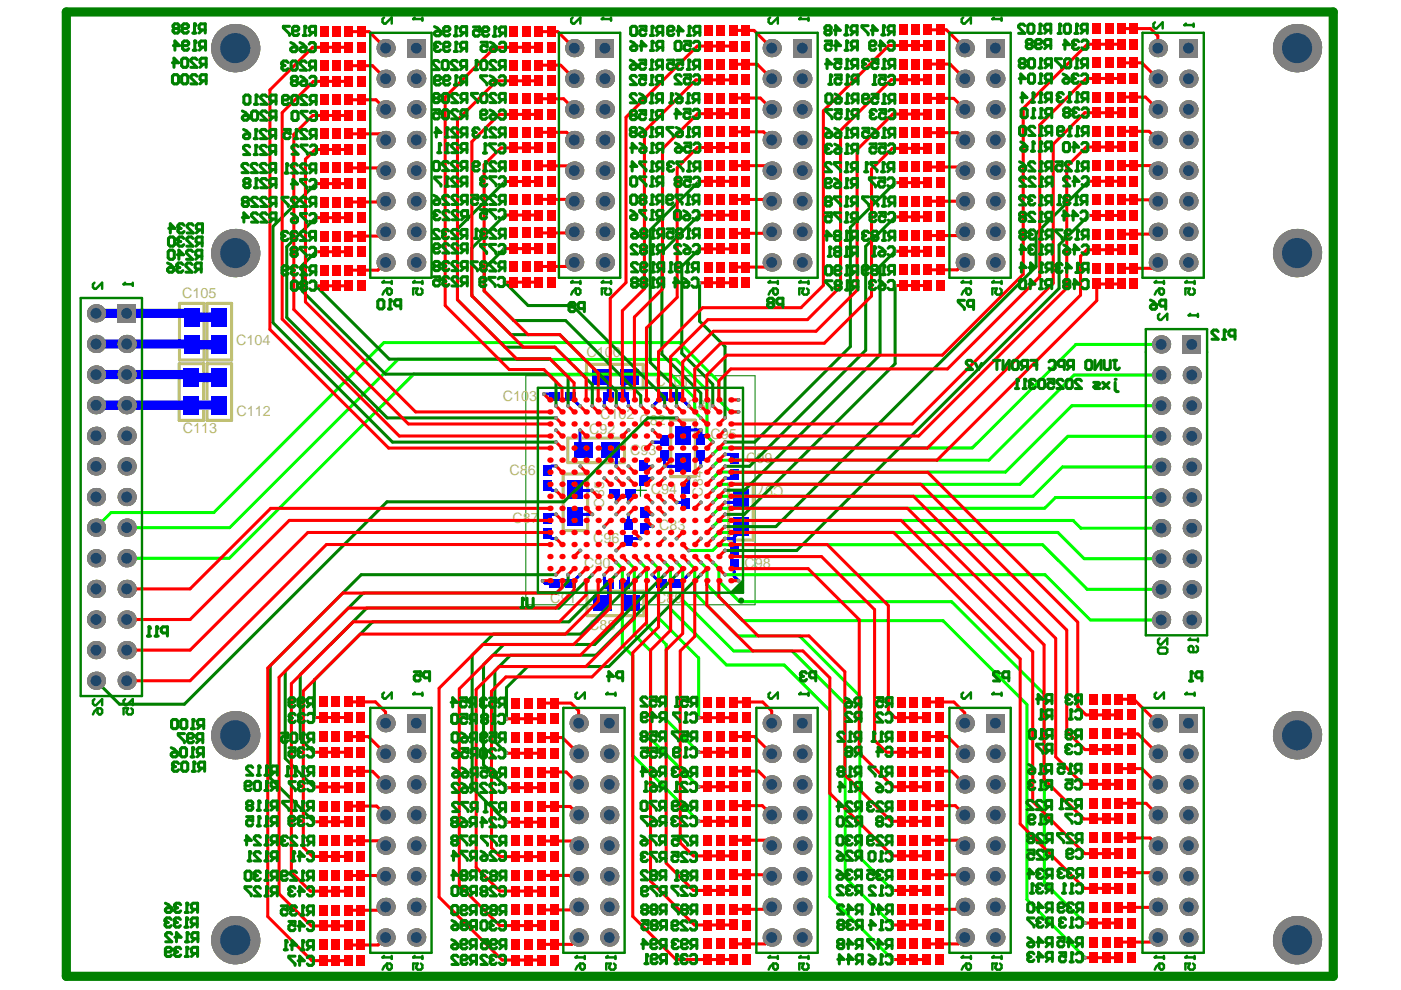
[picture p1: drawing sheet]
<svg xmlns="http://www.w3.org/2000/svg" width="297mm" height="210mm" viewBox="0 0 297 210" stroke-linecap="round" stroke-linejoin="round" font-family="sans-serif">
<defs><g id="words">
<g font-size="3.1" fill="#c0c073">
<text x="38.6" y="63.1">C105</text>
<text x="50.1" y="73.1">C104</text>
<text x="124.3" y="75.7">C100</text>
<text x="139" y="81.9">C101</text>
<text x="50.1" y="88.2">C112</text>
<text x="106.6" y="85.1">C103</text>
<text x="127.3" y="88.9">C102</text>
<text x="145.8" y="86.9">C81</text>
<text x="38.8" y="91.9">C113</text>
<text x="124.9" y="91.9">C92</text>
<text x="135.6" y="90">C82</text>
<text x="150.7" y="93.2">C95</text>
<text x="108" y="100.7">C86</text>
<text x="133.6" y="96.5">C93</text>
<text x="158.2" y="98.1">C99</text>
<text x="138" y="104.7">C94</text>
<text x="166.1" y="103" transform="rotate(-180 166.1 103)">C97</text>
<text x="108.7" y="110.9">C87</text>
<text x="139.7" y="112.4">C83</text>
<text x="125.8" y="115.1">C96</text>
<text x="123.8" y="120.4">C90</text>
<text x="157.9" y="120.4">C98</text>
<text x="116.7" y="127.8">C91</text>
<text x="139.1" y="127.8">C89</text>
<text x="124.9" y="133.7">C88</text>
</g>
<g font-size="3" fill="#c0c073">
<text x="128.1" y="107.6" transform="rotate(-90 128.1 107.6)">C85</text>
<text x="149" y="105.3" transform="rotate(-90 149 105.3)">C84</text>
</g>
</g></defs>
<path d="M134.5 103.9h2.6M135.8 102.7v2.5" fill="none" stroke="#008000" stroke-width=".26"/>
<path d="M111.5 79.7h48.6v48.5h-48.6z" fill="none" stroke="#008000" stroke-width=".21"/>
<path d="M114 82.2h43.5v43.5h-43.5z" fill="none" stroke="#800080" stroke-width=".26"/>
<path d="M38 77.1h5.2v12h-5.2zM38.1 64.3h5.2v12h-5.2zM43.9 64.3h5.2v12h-5.2zM43.9 77.1h5.2v12h-5.2zM124.3 77.2h12.1v5.2h-12.1zM120.4 92.9h12v5.2h-12zM142.2 89.1h5.2v12h-5.2zM119.4 100.5h5.2v12h-5.2zM154.5 102.5h5.2v12h-5.2zM124.5 125.4h12v5.1h-12z" fill="none" stroke="#c0c073" stroke-width=".65"/>
<path d="M20.4 79.4h19.6l.6 .6h5.9M20.4 72.9h20.1l.2 .2h5.8M20.4 66.4h19.4l.9 .9h5.8M46.5 85.9h-26.1" fill="none" stroke="#00f" stroke-width="1.9"/>
<g fill="none" stroke="#00f" stroke-width=".65">
<path d="M127.6 79.8l1.4 1.4v2.9l-.9 .9v1.1M133.4 79.8l-1.1 1.2v3.1l.9 1v1M115.3 83.5h1.7l.6 .6M117.9 98.8h-.9l-.9 .9M120.9 84.1l2.1 2M123 91.2v3.6l.6 .7M129.5 95.5l1.2 1.2v2.2M136.4 98.6l.3 .3h1.6M138.4 86.1h.1M140.4 84.1l-2 2M140.9 96.6v2.3h3.2l.7-.7M140.9 93.3l-.5 .5h-2.1"/>
<path d="M143.7 84.1h.3l2 2M145.8 93.2l-1-.9 1.2-1.2h2.6v2.1M148.6 96.6v2.3M148.6 93.2h.1M148.6 96.6h.1M153.7 96.3h1.1l.9 .9M116 113.2l1 1h.9M116.1 103l1 1h.8M117.9 109.1h-1.1l-.8 .8M122 103.7l.3 .3h3.2M125.6 109.1h-3.1l-.5 .5M130.4 104.6l.3 .4v1.5"/>
<path d="M133.2 109.1l.1 2.1M133.7 104.6l-.5 .5v1.4M135.8 114.2h-2.1l-.4 .3M136.6 108.8l.3 .3h1.4M138.3 111.6h-1.2l-.5 .5M138.3 101.4h-1.3l-.6 .6M143.5 106.5h1.5l.3 .3M146 101.4v1.4l-.7 .7M153.7 106.5h3.3l.1 .2M155.7 100.5l-.9 .9h-1.1M155.7 113.9v2.6M155.7 119.8v2.4l.9 .9"/>
<path d="M157.1 112.5l-1.7 1.7h-1.7M115.1 123.1l.5 .6h2M123 121.8l-1.9 1.9h-.2M128.1 121.8v1.1l1 1v2.7l-1.4 1.3M133.2 121.8v1.2l-.8 .9v2.9l1.2 1.1M138.3 121.8l1.9 2M146 121.8l-2 2h-.4"/>
</g>
<circle cx="143.5" cy="88.6" r=".39" fill="#808080"/>
<circle cx="143.5" cy="88.6" r=".2" fill="#a6968d"/>
<circle cx="148.6" cy="91.1" r=".39" fill="#808080"/>
<circle cx="148.6" cy="91.1" r=".2" fill="#a6968d"/>
<circle cx="117.8" cy="181.7" r=".39" fill="#808080"/>
<circle cx="117.8" cy="181.7" r=".2" fill="#a6968d"/>
<circle cx="117.5" cy="174.4" r=".39" fill="#808080"/>
<circle cx="117.5" cy="174.4" r=".2" fill="#a6968d"/>
<circle cx="117.6" cy="167" r=".39" fill="#808080"/>
<circle cx="117.6" cy="167" r=".2" fill="#a6968d"/>
<circle cx="117.7" cy="159.7" r=".39" fill="#808080"/>
<circle cx="117.7" cy="159.7" r=".2" fill="#a6968d"/>
<circle cx="117.7" cy="152.4" r=".39" fill="#808080"/>
<circle cx="117.7" cy="152.4" r=".2" fill="#a6968d"/>
<circle cx="158.3" cy="152.2" r=".39" fill="#808080"/>
<circle cx="158.3" cy="152.2" r=".2" fill="#a6968d"/>
<circle cx="158.3" cy="159.4" r=".39" fill="#808080"/>
<circle cx="158.3" cy="159.4" r=".2" fill="#a6968d"/>
<circle cx="158.3" cy="166.8" r=".39" fill="#808080"/>
<circle cx="158.3" cy="166.8" r=".2" fill="#a6968d"/>
<circle cx="158.2" cy="174.1" r=".39" fill="#808080"/>
<circle cx="158.2" cy="174.1" r=".2" fill="#a6968d"/>
<circle cx="158.3" cy="181.6" r=".39" fill="#808080"/>
<circle cx="158.3" cy="181.6" r=".2" fill="#a6968d"/>
<circle cx="158.5" cy="188.9" r=".39" fill="#808080"/>
<circle cx="158.5" cy="188.9" r=".2" fill="#a6968d"/>
<circle cx="158.2" cy="196" r=".39" fill="#808080"/>
<circle cx="158.2" cy="196" r=".2" fill="#a6968d"/>
<circle cx="158.3" cy="203.6" r=".39" fill="#808080"/>
<circle cx="158.3" cy="203.6" r=".2" fill="#a6968d"/>
<circle cx="231.9" cy="199.7" r=".39" fill="#808080"/>
<circle cx="231.9" cy="199.7" r=".2" fill="#a6968d"/>
<circle cx="234.5" cy="199.7" r=".39" fill="#808080"/>
<circle cx="234.5" cy="199.7" r=".2" fill="#a6968d"/>
<circle cx="239.7" cy="203.1" r=".39" fill="#808080"/>
<circle cx="239.7" cy="203.1" r=".2" fill="#a6968d"/>
<circle cx="231.9" cy="192.3" r=".39" fill="#808080"/>
<circle cx="231.9" cy="192.3" r=".2" fill="#a6968d"/>
<circle cx="234.5" cy="192.3" r=".39" fill="#808080"/>
<circle cx="234.5" cy="192.3" r=".2" fill="#a6968d"/>
<circle cx="239.7" cy="195.7" r=".39" fill="#808080"/>
<circle cx="239.7" cy="195.7" r=".2" fill="#a6968d"/>
<circle cx="231.9" cy="185.1" r=".39" fill="#808080"/>
<circle cx="231.9" cy="185.1" r=".2" fill="#a6968d"/>
<circle cx="234.5" cy="185.1" r=".39" fill="#808080"/>
<circle cx="234.5" cy="185.1" r=".2" fill="#a6968d"/>
<circle cx="239.7" cy="188.5" r=".39" fill="#808080"/>
<circle cx="239.7" cy="188.5" r=".2" fill="#a6968d"/>
<circle cx="231.9" cy="177.6" r=".39" fill="#808080"/>
<circle cx="231.9" cy="177.6" r=".2" fill="#a6968d"/>
<circle cx="234.5" cy="177.6" r=".39" fill="#808080"/>
<circle cx="234.5" cy="177.6" r=".2" fill="#a6968d"/>
<circle cx="239.7" cy="181" r=".39" fill="#808080"/>
<circle cx="239.7" cy="181" r=".2" fill="#a6968d"/>
<circle cx="231.9" cy="170.3" r=".39" fill="#808080"/>
<circle cx="231.9" cy="170.3" r=".2" fill="#a6968d"/>
<circle cx="234.5" cy="170.3" r=".39" fill="#808080"/>
<circle cx="234.5" cy="170.3" r=".2" fill="#a6968d"/>
<circle cx="239.7" cy="173.7" r=".39" fill="#808080"/>
<circle cx="239.7" cy="173.7" r=".2" fill="#a6968d"/>
<circle cx="231.9" cy="162.9" r=".39" fill="#808080"/>
<circle cx="231.9" cy="162.9" r=".2" fill="#a6968d"/>
<circle cx="234.5" cy="162.9" r=".39" fill="#808080"/>
<circle cx="234.5" cy="162.9" r=".2" fill="#a6968d"/>
<circle cx="239.7" cy="166.3" r=".39" fill="#808080"/>
<circle cx="239.7" cy="166.3" r=".2" fill="#a6968d"/>
<circle cx="231.9" cy="155.6" r=".39" fill="#808080"/>
<circle cx="231.9" cy="155.6" r=".2" fill="#a6968d"/>
<circle cx="234.5" cy="155.6" r=".39" fill="#808080"/>
<circle cx="234.5" cy="155.6" r=".2" fill="#a6968d"/>
<circle cx="239.7" cy="159" r=".39" fill="#808080"/>
<circle cx="239.7" cy="159" r=".2" fill="#a6968d"/>
<circle cx="231.9" cy="148.3" r=".39" fill="#808080"/>
<circle cx="231.9" cy="148.3" r=".2" fill="#a6968d"/>
<circle cx="234.5" cy="148.3" r=".39" fill="#808080"/>
<circle cx="234.5" cy="148.3" r=".2" fill="#a6968d"/>
<circle cx="239.7" cy="151.6" r=".39" fill="#808080"/>
<circle cx="239.7" cy="151.6" r=".2" fill="#a6968d"/>
<circle cx="191.1" cy="200.1" r=".39" fill="#808080"/>
<circle cx="191.1" cy="200.1" r=".2" fill="#a6968d"/>
<circle cx="193.7" cy="200.1" r=".39" fill="#808080"/>
<circle cx="193.7" cy="200.1" r=".2" fill="#a6968d"/>
<circle cx="198.9" cy="203.4" r=".39" fill="#808080"/>
<circle cx="198.9" cy="203.4" r=".2" fill="#a6968d"/>
<circle cx="191.1" cy="192.9" r=".39" fill="#808080"/>
<circle cx="191.1" cy="192.9" r=".2" fill="#a6968d"/>
<circle cx="193.7" cy="192.9" r=".39" fill="#808080"/>
<circle cx="193.7" cy="192.9" r=".2" fill="#a6968d"/>
<circle cx="198.9" cy="196.2" r=".39" fill="#808080"/>
<circle cx="198.9" cy="196.2" r=".2" fill="#a6968d"/>
<circle cx="191.1" cy="185.5" r=".39" fill="#808080"/>
<circle cx="191.1" cy="185.5" r=".2" fill="#a6968d"/>
<circle cx="193.7" cy="185.5" r=".39" fill="#808080"/>
<circle cx="193.7" cy="185.5" r=".2" fill="#a6968d"/>
<circle cx="198.9" cy="188.8" r=".39" fill="#808080"/>
<circle cx="198.9" cy="188.8" r=".2" fill="#a6968d"/>
<circle cx="191.1" cy="178.1" r=".39" fill="#808080"/>
<circle cx="191.1" cy="178.1" r=".2" fill="#a6968d"/>
<circle cx="193.7" cy="178.1" r=".39" fill="#808080"/>
<circle cx="193.7" cy="178.1" r=".2" fill="#a6968d"/>
<circle cx="198.9" cy="181.4" r=".39" fill="#808080"/>
<circle cx="198.9" cy="181.4" r=".2" fill="#a6968d"/>
<circle cx="191.1" cy="170.8" r=".39" fill="#808080"/>
<circle cx="191.1" cy="170.8" r=".2" fill="#a6968d"/>
<circle cx="193.7" cy="170.8" r=".39" fill="#808080"/>
<circle cx="193.7" cy="170.8" r=".2" fill="#a6968d"/>
<circle cx="198.9" cy="174.2" r=".39" fill="#808080"/>
<circle cx="198.9" cy="174.2" r=".2" fill="#a6968d"/>
<circle cx="191.1" cy="163.5" r=".39" fill="#808080"/>
<circle cx="191.1" cy="163.5" r=".2" fill="#a6968d"/>
<circle cx="193.7" cy="163.5" r=".39" fill="#808080"/>
<circle cx="193.7" cy="163.5" r=".2" fill="#a6968d"/>
<circle cx="198.9" cy="166.8" r=".39" fill="#808080"/>
<circle cx="198.9" cy="166.8" r=".2" fill="#a6968d"/>
<circle cx="191.1" cy="156.1" r=".39" fill="#808080"/>
<circle cx="191.1" cy="156.1" r=".2" fill="#a6968d"/>
<circle cx="193.7" cy="156.1" r=".39" fill="#808080"/>
<circle cx="193.7" cy="156.1" r=".2" fill="#a6968d"/>
<circle cx="198.9" cy="159.5" r=".39" fill="#808080"/>
<circle cx="198.9" cy="159.5" r=".2" fill="#a6968d"/>
<circle cx="191.1" cy="148.8" r=".39" fill="#808080"/>
<circle cx="191.1" cy="148.8" r=".2" fill="#a6968d"/>
<circle cx="193.7" cy="148.8" r=".39" fill="#808080"/>
<circle cx="193.7" cy="148.8" r=".2" fill="#a6968d"/>
<circle cx="198.9" cy="152.2" r=".39" fill="#808080"/>
<circle cx="198.9" cy="152.2" r=".2" fill="#a6968d"/>
<circle cx="149.9" cy="200.1" r=".39" fill="#808080"/>
<circle cx="149.9" cy="200.1" r=".2" fill="#a6968d"/>
<circle cx="152.5" cy="200.1" r=".39" fill="#808080"/>
<circle cx="152.5" cy="200.1" r=".2" fill="#a6968d"/>
<circle cx="149.9" cy="192.8" r=".39" fill="#808080"/>
<circle cx="149.9" cy="192.8" r=".2" fill="#a6968d"/>
<circle cx="152.5" cy="192.8" r=".39" fill="#808080"/>
<circle cx="152.5" cy="192.8" r=".2" fill="#a6968d"/>
<circle cx="149.9" cy="185.5" r=".39" fill="#808080"/>
<circle cx="149.9" cy="185.5" r=".2" fill="#a6968d"/>
<circle cx="152.5" cy="185.5" r=".39" fill="#808080"/>
<circle cx="152.5" cy="185.5" r=".2" fill="#a6968d"/>
<circle cx="149.9" cy="178.2" r=".39" fill="#808080"/>
<circle cx="149.9" cy="178.2" r=".2" fill="#a6968d"/>
<circle cx="152.5" cy="178.2" r=".39" fill="#808080"/>
<circle cx="152.5" cy="178.2" r=".2" fill="#a6968d"/>
<circle cx="149.9" cy="170.8" r=".39" fill="#808080"/>
<circle cx="149.9" cy="170.8" r=".2" fill="#a6968d"/>
<circle cx="152.5" cy="170.8" r=".39" fill="#808080"/>
<circle cx="152.5" cy="170.8" r=".2" fill="#a6968d"/>
<circle cx="149.9" cy="163.5" r=".39" fill="#808080"/>
<circle cx="149.9" cy="163.5" r=".2" fill="#a6968d"/>
<circle cx="152.5" cy="163.5" r=".39" fill="#808080"/>
<circle cx="152.5" cy="163.5" r=".2" fill="#a6968d"/>
<circle cx="149.9" cy="156.1" r=".39" fill="#808080"/>
<circle cx="149.9" cy="156.1" r=".2" fill="#a6968d"/>
<circle cx="152.5" cy="156.1" r=".39" fill="#808080"/>
<circle cx="152.5" cy="156.1" r=".2" fill="#a6968d"/>
<circle cx="149.9" cy="148.9" r=".39" fill="#808080"/>
<circle cx="149.9" cy="148.9" r=".2" fill="#a6968d"/>
<circle cx="152.5" cy="148.9" r=".39" fill="#808080"/>
<circle cx="152.5" cy="148.9" r=".2" fill="#a6968d"/>
<circle cx="117.6" cy="203.6" r=".39" fill="#808080"/>
<circle cx="117.6" cy="203.6" r=".2" fill="#a6968d"/>
<circle cx="109.3" cy="200.3" r=".39" fill="#808080"/>
<circle cx="109.3" cy="200.3" r=".2" fill="#a6968d"/>
<circle cx="111.9" cy="200.3" r=".39" fill="#808080"/>
<circle cx="111.9" cy="200.3" r=".2" fill="#a6968d"/>
<circle cx="117.5" cy="196.3" r=".39" fill="#808080"/>
<circle cx="117.5" cy="196.3" r=".2" fill="#a6968d"/>
<circle cx="109.3" cy="193" r=".39" fill="#808080"/>
<circle cx="109.3" cy="193" r=".2" fill="#a6968d"/>
<circle cx="111.9" cy="193" r=".39" fill="#808080"/>
<circle cx="111.9" cy="193" r=".2" fill="#a6968d"/>
<circle cx="117.6" cy="189" r=".39" fill="#808080"/>
<circle cx="117.6" cy="189" r=".2" fill="#a6968d"/>
<circle cx="109.3" cy="185.7" r=".39" fill="#808080"/>
<circle cx="109.3" cy="185.7" r=".2" fill="#a6968d"/>
<circle cx="111.9" cy="185.7" r=".39" fill="#808080"/>
<circle cx="111.9" cy="185.7" r=".2" fill="#a6968d"/>
<circle cx="109.4" cy="178.3" r=".39" fill="#808080"/>
<circle cx="109.4" cy="178.3" r=".2" fill="#a6968d"/>
<circle cx="112" cy="178.3" r=".39" fill="#808080"/>
<circle cx="112" cy="178.3" r=".2" fill="#a6968d"/>
<circle cx="109.4" cy="171" r=".39" fill="#808080"/>
<circle cx="109.4" cy="171" r=".2" fill="#a6968d"/>
<circle cx="112" cy="171" r=".39" fill="#808080"/>
<circle cx="112" cy="171" r=".2" fill="#a6968d"/>
<circle cx="109.3" cy="163.7" r=".39" fill="#808080"/>
<circle cx="109.3" cy="163.7" r=".2" fill="#a6968d"/>
<circle cx="111.9" cy="163.7" r=".39" fill="#808080"/>
<circle cx="111.9" cy="163.7" r=".2" fill="#a6968d"/>
<circle cx="109.3" cy="156.4" r=".39" fill="#808080"/>
<circle cx="109.3" cy="156.4" r=".2" fill="#a6968d"/>
<circle cx="111.9" cy="156.4" r=".39" fill="#808080"/>
<circle cx="111.9" cy="156.4" r=".2" fill="#a6968d"/>
<circle cx="109.3" cy="149.1" r=".39" fill="#808080"/>
<circle cx="109.3" cy="149.1" r=".2" fill="#a6968d"/>
<circle cx="111.9" cy="149.1" r=".39" fill="#808080"/>
<circle cx="111.9" cy="149.1" r=".2" fill="#a6968d"/>
<circle cx="68.6" cy="200.3" r=".39" fill="#808080"/>
<circle cx="68.6" cy="200.3" r=".2" fill="#a6968d"/>
<circle cx="71.2" cy="200.3" r=".39" fill="#808080"/>
<circle cx="71.2" cy="200.3" r=".2" fill="#a6968d"/>
<circle cx="76.4" cy="203.6" r=".39" fill="#808080"/>
<circle cx="76.4" cy="203.6" r=".2" fill="#a6968d"/>
<circle cx="68.6" cy="193" r=".39" fill="#808080"/>
<circle cx="68.6" cy="193" r=".2" fill="#a6968d"/>
<circle cx="71.2" cy="193" r=".39" fill="#808080"/>
<circle cx="71.2" cy="193" r=".2" fill="#a6968d"/>
<circle cx="76.4" cy="196.4" r=".39" fill="#808080"/>
<circle cx="76.4" cy="196.4" r=".2" fill="#a6968d"/>
<circle cx="68.6" cy="185.6" r=".39" fill="#808080"/>
<circle cx="68.6" cy="185.6" r=".2" fill="#a6968d"/>
<circle cx="71.2" cy="185.6" r=".39" fill="#808080"/>
<circle cx="71.2" cy="185.6" r=".2" fill="#a6968d"/>
<circle cx="76.4" cy="189" r=".39" fill="#808080"/>
<circle cx="76.4" cy="189" r=".2" fill="#a6968d"/>
<circle cx="68.6" cy="178.3" r=".39" fill="#808080"/>
<circle cx="68.6" cy="178.3" r=".2" fill="#a6968d"/>
<circle cx="71.2" cy="178.3" r=".39" fill="#808080"/>
<circle cx="71.2" cy="178.3" r=".2" fill="#a6968d"/>
<circle cx="76.4" cy="181.6" r=".39" fill="#808080"/>
<circle cx="76.4" cy="181.6" r=".2" fill="#a6968d"/>
<circle cx="68.6" cy="170.9" r=".39" fill="#808080"/>
<circle cx="68.6" cy="170.9" r=".2" fill="#a6968d"/>
<circle cx="71.2" cy="170.9" r=".39" fill="#808080"/>
<circle cx="71.2" cy="170.9" r=".2" fill="#a6968d"/>
<circle cx="76.4" cy="174.3" r=".39" fill="#808080"/>
<circle cx="76.4" cy="174.3" r=".2" fill="#a6968d"/>
<circle cx="68.6" cy="163.5" r=".39" fill="#808080"/>
<circle cx="68.6" cy="163.5" r=".2" fill="#a6968d"/>
<circle cx="71.2" cy="163.5" r=".39" fill="#808080"/>
<circle cx="71.2" cy="163.5" r=".2" fill="#a6968d"/>
<circle cx="76.4" cy="166.9" r=".39" fill="#808080"/>
<circle cx="76.4" cy="166.9" r=".2" fill="#a6968d"/>
<circle cx="68.6" cy="156.2" r=".39" fill="#808080"/>
<circle cx="68.6" cy="156.2" r=".2" fill="#a6968d"/>
<circle cx="71.2" cy="156.2" r=".39" fill="#808080"/>
<circle cx="71.2" cy="156.2" r=".2" fill="#a6968d"/>
<circle cx="76.4" cy="159.6" r=".39" fill="#808080"/>
<circle cx="76.4" cy="159.6" r=".2" fill="#a6968d"/>
<circle cx="68.6" cy="148.8" r=".39" fill="#808080"/>
<circle cx="68.6" cy="148.8" r=".2" fill="#a6968d"/>
<circle cx="71.2" cy="148.8" r=".39" fill="#808080"/>
<circle cx="71.2" cy="148.8" r=".2" fill="#a6968d"/>
<circle cx="76.4" cy="152.2" r=".39" fill="#808080"/>
<circle cx="76.4" cy="152.2" r=".2" fill="#a6968d"/>
<circle cx="68.8" cy="57.3" r=".39" fill="#808080"/>
<circle cx="68.8" cy="57.3" r=".2" fill="#a6968d"/>
<circle cx="71.4" cy="57.3" r=".39" fill="#808080"/>
<circle cx="71.4" cy="57.3" r=".2" fill="#a6968d"/>
<circle cx="76.6" cy="60.6" r=".39" fill="#808080"/>
<circle cx="76.6" cy="60.6" r=".2" fill="#a6968d"/>
<circle cx="68.8" cy="50" r=".39" fill="#808080"/>
<circle cx="68.8" cy="50" r=".2" fill="#a6968d"/>
<circle cx="71.4" cy="50" r=".39" fill="#808080"/>
<circle cx="71.4" cy="50" r=".2" fill="#a6968d"/>
<circle cx="76.6" cy="53.4" r=".39" fill="#808080"/>
<circle cx="76.6" cy="53.4" r=".2" fill="#a6968d"/>
<circle cx="68.9" cy="42.8" r=".39" fill="#808080"/>
<circle cx="68.9" cy="42.8" r=".2" fill="#a6968d"/>
<circle cx="71.5" cy="42.8" r=".39" fill="#808080"/>
<circle cx="71.5" cy="42.8" r=".2" fill="#a6968d"/>
<circle cx="76.7" cy="46.2" r=".39" fill="#808080"/>
<circle cx="76.7" cy="46.2" r=".2" fill="#a6968d"/>
<circle cx="68.9" cy="35.6" r=".39" fill="#808080"/>
<circle cx="68.9" cy="35.6" r=".2" fill="#a6968d"/>
<circle cx="71.5" cy="35.6" r=".39" fill="#808080"/>
<circle cx="71.5" cy="35.6" r=".2" fill="#a6968d"/>
<circle cx="76.7" cy="38.9" r=".39" fill="#808080"/>
<circle cx="76.7" cy="38.9" r=".2" fill="#a6968d"/>
<circle cx="68.9" cy="28.4" r=".39" fill="#808080"/>
<circle cx="68.9" cy="28.4" r=".2" fill="#a6968d"/>
<circle cx="71.5" cy="28.4" r=".39" fill="#808080"/>
<circle cx="71.5" cy="28.4" r=".2" fill="#a6968d"/>
<circle cx="76.7" cy="31.8" r=".39" fill="#808080"/>
<circle cx="76.7" cy="31.8" r=".2" fill="#a6968d"/>
<circle cx="68.9" cy="21.2" r=".39" fill="#808080"/>
<circle cx="68.9" cy="21.2" r=".2" fill="#a6968d"/>
<circle cx="71.5" cy="21.2" r=".39" fill="#808080"/>
<circle cx="71.5" cy="21.2" r=".2" fill="#a6968d"/>
<circle cx="76.7" cy="24.5" r=".39" fill="#808080"/>
<circle cx="76.7" cy="24.5" r=".2" fill="#a6968d"/>
<circle cx="68.9" cy="13.8" r=".39" fill="#808080"/>
<circle cx="68.9" cy="13.8" r=".2" fill="#a6968d"/>
<circle cx="71.5" cy="13.8" r=".39" fill="#808080"/>
<circle cx="71.5" cy="13.8" r=".2" fill="#a6968d"/>
<circle cx="76.7" cy="17.2" r=".39" fill="#808080"/>
<circle cx="76.7" cy="17.2" r=".2" fill="#a6968d"/>
<circle cx="68.9" cy="6.7" r=".39" fill="#808080"/>
<circle cx="68.9" cy="6.7" r=".2" fill="#a6968d"/>
<circle cx="71.5" cy="6.7" r=".39" fill="#808080"/>
<circle cx="71.5" cy="6.7" r=".2" fill="#a6968d"/>
<circle cx="76.7" cy="10.1" r=".39" fill="#808080"/>
<circle cx="76.7" cy="10.1" r=".2" fill="#a6968d"/>
<circle cx="108.9" cy="56.6" r=".39" fill="#808080"/>
<circle cx="108.9" cy="56.6" r=".2" fill="#a6968d"/>
<circle cx="111.5" cy="56.6" r=".39" fill="#808080"/>
<circle cx="111.5" cy="56.6" r=".2" fill="#a6968d"/>
<circle cx="116.7" cy="60" r=".39" fill="#808080"/>
<circle cx="116.7" cy="60" r=".2" fill="#a6968d"/>
<circle cx="108.9" cy="49.4" r=".39" fill="#808080"/>
<circle cx="108.9" cy="49.4" r=".2" fill="#a6968d"/>
<circle cx="111.5" cy="49.4" r=".39" fill="#808080"/>
<circle cx="111.5" cy="49.4" r=".2" fill="#a6968d"/>
<circle cx="116.7" cy="52.8" r=".39" fill="#808080"/>
<circle cx="116.7" cy="52.8" r=".2" fill="#a6968d"/>
<circle cx="108.9" cy="42.4" r=".39" fill="#808080"/>
<circle cx="108.9" cy="42.4" r=".2" fill="#a6968d"/>
<circle cx="111.5" cy="42.4" r=".39" fill="#808080"/>
<circle cx="111.5" cy="42.4" r=".2" fill="#a6968d"/>
<circle cx="116.7" cy="45.8" r=".39" fill="#808080"/>
<circle cx="116.7" cy="45.8" r=".2" fill="#a6968d"/>
<circle cx="108.9" cy="35.1" r=".39" fill="#808080"/>
<circle cx="108.9" cy="35.1" r=".2" fill="#a6968d"/>
<circle cx="111.5" cy="35.1" r=".39" fill="#808080"/>
<circle cx="111.5" cy="35.1" r=".2" fill="#a6968d"/>
<circle cx="116.7" cy="38.5" r=".39" fill="#808080"/>
<circle cx="116.7" cy="38.5" r=".2" fill="#a6968d"/>
<circle cx="108.9" cy="28" r=".39" fill="#808080"/>
<circle cx="108.9" cy="28" r=".2" fill="#a6968d"/>
<circle cx="111.5" cy="28" r=".39" fill="#808080"/>
<circle cx="111.5" cy="28" r=".2" fill="#a6968d"/>
<circle cx="116.7" cy="31.4" r=".39" fill="#808080"/>
<circle cx="116.7" cy="31.4" r=".2" fill="#a6968d"/>
<circle cx="108.9" cy="21" r=".39" fill="#808080"/>
<circle cx="108.9" cy="21" r=".2" fill="#a6968d"/>
<circle cx="111.5" cy="21" r=".39" fill="#808080"/>
<circle cx="111.5" cy="21" r=".2" fill="#a6968d"/>
<circle cx="116.7" cy="24.3" r=".39" fill="#808080"/>
<circle cx="116.7" cy="24.3" r=".2" fill="#a6968d"/>
<circle cx="108.9" cy="13.8" r=".39" fill="#808080"/>
<circle cx="108.9" cy="13.8" r=".2" fill="#a6968d"/>
<circle cx="111.5" cy="13.8" r=".39" fill="#808080"/>
<circle cx="111.5" cy="13.8" r=".2" fill="#a6968d"/>
<circle cx="116.7" cy="17.2" r=".39" fill="#808080"/>
<circle cx="116.7" cy="17.2" r=".2" fill="#a6968d"/>
<circle cx="108.9" cy="6.7" r=".39" fill="#808080"/>
<circle cx="108.9" cy="6.7" r=".2" fill="#a6968d"/>
<circle cx="111.5" cy="6.7" r=".39" fill="#808080"/>
<circle cx="111.5" cy="6.7" r=".2" fill="#a6968d"/>
<circle cx="116.7" cy="10.1" r=".39" fill="#808080"/>
<circle cx="116.7" cy="10.1" r=".2" fill="#a6968d"/>
<circle cx="150.1" cy="56.6" r=".39" fill="#808080"/>
<circle cx="150.1" cy="56.6" r=".2" fill="#a6968d"/>
<circle cx="152.7" cy="56.6" r=".39" fill="#808080"/>
<circle cx="152.7" cy="56.6" r=".2" fill="#a6968d"/>
<circle cx="157.9" cy="60" r=".39" fill="#808080"/>
<circle cx="157.9" cy="60" r=".2" fill="#a6968d"/>
<circle cx="150.1" cy="49.6" r=".39" fill="#808080"/>
<circle cx="150.1" cy="49.6" r=".2" fill="#a6968d"/>
<circle cx="152.7" cy="49.6" r=".39" fill="#808080"/>
<circle cx="152.7" cy="49.6" r=".2" fill="#a6968d"/>
<circle cx="157.9" cy="53" r=".39" fill="#808080"/>
<circle cx="157.9" cy="53" r=".2" fill="#a6968d"/>
<circle cx="150.1" cy="42.4" r=".39" fill="#808080"/>
<circle cx="150.1" cy="42.4" r=".2" fill="#a6968d"/>
<circle cx="152.7" cy="42.4" r=".39" fill="#808080"/>
<circle cx="152.7" cy="42.4" r=".2" fill="#a6968d"/>
<circle cx="157.9" cy="45.8" r=".39" fill="#808080"/>
<circle cx="157.9" cy="45.8" r=".2" fill="#a6968d"/>
<circle cx="150.1" cy="35.1" r=".39" fill="#808080"/>
<circle cx="150.1" cy="35.1" r=".2" fill="#a6968d"/>
<circle cx="152.7" cy="35.1" r=".39" fill="#808080"/>
<circle cx="152.7" cy="35.1" r=".2" fill="#a6968d"/>
<circle cx="157.9" cy="38.5" r=".39" fill="#808080"/>
<circle cx="157.9" cy="38.5" r=".2" fill="#a6968d"/>
<circle cx="150.1" cy="27.8" r=".39" fill="#808080"/>
<circle cx="150.1" cy="27.8" r=".2" fill="#a6968d"/>
<circle cx="152.7" cy="27.8" r=".39" fill="#808080"/>
<circle cx="152.7" cy="27.8" r=".2" fill="#a6968d"/>
<circle cx="157.9" cy="31.2" r=".39" fill="#808080"/>
<circle cx="157.9" cy="31.2" r=".2" fill="#a6968d"/>
<circle cx="150.1" cy="20.8" r=".39" fill="#808080"/>
<circle cx="150.1" cy="20.8" r=".2" fill="#a6968d"/>
<circle cx="152.7" cy="20.8" r=".39" fill="#808080"/>
<circle cx="152.7" cy="20.8" r=".2" fill="#a6968d"/>
<circle cx="157.9" cy="24.2" r=".39" fill="#808080"/>
<circle cx="157.9" cy="24.2" r=".2" fill="#a6968d"/>
<circle cx="150.1" cy="13.6" r=".39" fill="#808080"/>
<circle cx="150.1" cy="13.6" r=".2" fill="#a6968d"/>
<circle cx="152.7" cy="13.6" r=".39" fill="#808080"/>
<circle cx="152.7" cy="13.6" r=".2" fill="#a6968d"/>
<circle cx="157.9" cy="16.9" r=".39" fill="#808080"/>
<circle cx="157.9" cy="16.9" r=".2" fill="#a6968d"/>
<circle cx="150.1" cy="6.5" r=".39" fill="#808080"/>
<circle cx="150.1" cy="6.5" r=".2" fill="#a6968d"/>
<circle cx="152.7" cy="6.5" r=".39" fill="#808080"/>
<circle cx="152.7" cy="6.5" r=".2" fill="#a6968d"/>
<circle cx="157.9" cy="9.9" r=".39" fill="#808080"/>
<circle cx="157.9" cy="9.9" r=".2" fill="#a6968d"/>
<circle cx="191.5" cy="57.3" r=".39" fill="#808080"/>
<circle cx="191.5" cy="57.3" r=".2" fill="#a6968d"/>
<circle cx="194.1" cy="57.3" r=".39" fill="#808080"/>
<circle cx="194.1" cy="57.3" r=".2" fill="#a6968d"/>
<circle cx="199.3" cy="60.6" r=".39" fill="#808080"/>
<circle cx="199.3" cy="60.6" r=".2" fill="#a6968d"/>
<circle cx="191.5" cy="49.9" r=".39" fill="#808080"/>
<circle cx="191.5" cy="49.9" r=".2" fill="#a6968d"/>
<circle cx="194.1" cy="49.9" r=".39" fill="#808080"/>
<circle cx="194.1" cy="49.9" r=".2" fill="#a6968d"/>
<circle cx="199.3" cy="53.3" r=".39" fill="#808080"/>
<circle cx="199.3" cy="53.3" r=".2" fill="#a6968d"/>
<circle cx="191.5" cy="42.7" r=".39" fill="#808080"/>
<circle cx="191.5" cy="42.7" r=".2" fill="#a6968d"/>
<circle cx="194.1" cy="42.7" r=".39" fill="#808080"/>
<circle cx="194.1" cy="42.7" r=".2" fill="#a6968d"/>
<circle cx="199.3" cy="46" r=".39" fill="#808080"/>
<circle cx="199.3" cy="46" r=".2" fill="#a6968d"/>
<circle cx="191.5" cy="35.4" r=".39" fill="#808080"/>
<circle cx="191.5" cy="35.4" r=".2" fill="#a6968d"/>
<circle cx="194.1" cy="35.4" r=".39" fill="#808080"/>
<circle cx="194.1" cy="35.4" r=".2" fill="#a6968d"/>
<circle cx="199.3" cy="38.8" r=".39" fill="#808080"/>
<circle cx="199.3" cy="38.8" r=".2" fill="#a6968d"/>
<circle cx="191.5" cy="28.2" r=".39" fill="#808080"/>
<circle cx="191.5" cy="28.2" r=".2" fill="#a6968d"/>
<circle cx="194.1" cy="28.2" r=".39" fill="#808080"/>
<circle cx="194.1" cy="28.2" r=".2" fill="#a6968d"/>
<circle cx="199.3" cy="31.5" r=".39" fill="#808080"/>
<circle cx="199.3" cy="31.5" r=".2" fill="#a6968d"/>
<circle cx="191.5" cy="20.8" r=".39" fill="#808080"/>
<circle cx="191.5" cy="20.8" r=".2" fill="#a6968d"/>
<circle cx="194.1" cy="20.8" r=".39" fill="#808080"/>
<circle cx="194.1" cy="20.8" r=".2" fill="#a6968d"/>
<circle cx="199.3" cy="24.2" r=".39" fill="#808080"/>
<circle cx="199.3" cy="24.2" r=".2" fill="#a6968d"/>
<circle cx="191.5" cy="13.6" r=".39" fill="#808080"/>
<circle cx="191.5" cy="13.6" r=".2" fill="#a6968d"/>
<circle cx="194.1" cy="13.6" r=".39" fill="#808080"/>
<circle cx="194.1" cy="13.6" r=".2" fill="#a6968d"/>
<circle cx="199.3" cy="16.9" r=".39" fill="#808080"/>
<circle cx="199.3" cy="16.9" r=".2" fill="#a6968d"/>
<circle cx="191.5" cy="6.3" r=".39" fill="#808080"/>
<circle cx="191.5" cy="6.3" r=".2" fill="#a6968d"/>
<circle cx="194.1" cy="6.3" r=".39" fill="#808080"/>
<circle cx="194.1" cy="6.3" r=".2" fill="#a6968d"/>
<circle cx="199.3" cy="9.7" r=".39" fill="#808080"/>
<circle cx="199.3" cy="9.7" r=".2" fill="#a6968d"/>
<circle cx="240.3" cy="60.2" r=".39" fill="#808080"/>
<circle cx="240.3" cy="60.2" r=".2" fill="#a6968d"/>
<circle cx="232.5" cy="56.9" r=".39" fill="#808080"/>
<circle cx="232.5" cy="56.9" r=".2" fill="#a6968d"/>
<circle cx="235.1" cy="56.9" r=".39" fill="#808080"/>
<circle cx="235.1" cy="56.9" r=".2" fill="#a6968d"/>
<circle cx="240.3" cy="52.9" r=".39" fill="#808080"/>
<circle cx="240.3" cy="52.9" r=".2" fill="#a6968d"/>
<circle cx="232.5" cy="49.6" r=".39" fill="#808080"/>
<circle cx="232.5" cy="49.6" r=".2" fill="#a6968d"/>
<circle cx="235.1" cy="49.6" r=".39" fill="#808080"/>
<circle cx="235.1" cy="49.6" r=".2" fill="#a6968d"/>
<circle cx="240.3" cy="45.6" r=".39" fill="#808080"/>
<circle cx="240.3" cy="45.6" r=".2" fill="#a6968d"/>
<circle cx="232.5" cy="42.4" r=".39" fill="#808080"/>
<circle cx="232.5" cy="42.4" r=".2" fill="#a6968d"/>
<circle cx="235.1" cy="42.4" r=".39" fill="#808080"/>
<circle cx="235.1" cy="42.4" r=".2" fill="#a6968d"/>
<circle cx="240.3" cy="38.4" r=".39" fill="#808080"/>
<circle cx="240.3" cy="38.4" r=".2" fill="#a6968d"/>
<circle cx="232.5" cy="35.1" r=".39" fill="#808080"/>
<circle cx="232.5" cy="35.1" r=".2" fill="#a6968d"/>
<circle cx="235.1" cy="35.1" r=".39" fill="#808080"/>
<circle cx="235.1" cy="35.1" r=".2" fill="#a6968d"/>
<circle cx="240.3" cy="31.2" r=".39" fill="#808080"/>
<circle cx="240.3" cy="31.2" r=".2" fill="#a6968d"/>
<circle cx="232.5" cy="27.8" r=".39" fill="#808080"/>
<circle cx="232.5" cy="27.8" r=".2" fill="#a6968d"/>
<circle cx="235.1" cy="27.8" r=".39" fill="#808080"/>
<circle cx="235.1" cy="27.8" r=".2" fill="#a6968d"/>
<circle cx="240.3" cy="23.9" r=".39" fill="#808080"/>
<circle cx="240.3" cy="23.9" r=".2" fill="#a6968d"/>
<circle cx="232.5" cy="20.5" r=".39" fill="#808080"/>
<circle cx="232.5" cy="20.5" r=".2" fill="#a6968d"/>
<circle cx="235.1" cy="20.5" r=".39" fill="#808080"/>
<circle cx="235.1" cy="20.5" r=".2" fill="#a6968d"/>
<circle cx="240.3" cy="16.6" r=".39" fill="#808080"/>
<circle cx="240.3" cy="16.6" r=".2" fill="#a6968d"/>
<circle cx="232.5" cy="13.3" r=".39" fill="#808080"/>
<circle cx="232.5" cy="13.3" r=".2" fill="#a6968d"/>
<circle cx="235.1" cy="13.3" r=".39" fill="#808080"/>
<circle cx="235.1" cy="13.3" r=".2" fill="#a6968d"/>
<circle cx="232.5" cy="6" r=".39" fill="#808080"/>
<circle cx="232.5" cy="6" r=".2" fill="#a6968d"/>
<circle cx="235.1" cy="6" r=".39" fill="#808080"/>
<circle cx="235.1" cy="6" r=".2" fill="#a6968d"/>
<circle cx="240.3" cy="9.4" r=".39" fill="#808080"/>
<circle cx="240.3" cy="9.4" r=".2" fill="#a6968d"/>
<circle cx="153.7" cy="121.8" r=".39" fill="#808080"/>
<circle cx="153.7" cy="121.8" r=".2" fill="#a6968d"/>
<circle cx="146" cy="116.7" r=".39" fill="#808080"/>
<circle cx="146" cy="116.7" r=".2" fill="#a6968d"/>
<circle cx="151.1" cy="114.2" r=".39" fill="#808080"/>
<circle cx="151.1" cy="114.2" r=".2" fill="#a6968d"/>
<circle cx="151.2" cy="111.7" r=".39" fill="#808080"/>
<circle cx="151.2" cy="111.7" r=".2" fill="#a6968d"/>
<circle cx="151.1" cy="109.1" r=".39" fill="#808080"/>
<circle cx="151.1" cy="109.1" r=".2" fill="#a6968d"/>
<circle cx="151.1" cy="106.5" r=".39" fill="#808080"/>
<circle cx="151.1" cy="106.5" r=".2" fill="#a6968d"/>
<circle cx="151.1" cy="104" r=".39" fill="#808080"/>
<circle cx="151.1" cy="104" r=".2" fill="#a6968d"/>
<circle cx="151.1" cy="101.4" r=".39" fill="#808080"/>
<circle cx="151.1" cy="101.4" r=".2" fill="#a6968d"/>
<circle cx="151.2" cy="98.9" r=".39" fill="#808080"/>
<circle cx="151.2" cy="98.9" r=".2" fill="#a6968d"/>
<circle cx="151.2" cy="96.3" r=".39" fill="#808080"/>
<circle cx="151.2" cy="96.3" r=".2" fill="#a6968d"/>
<circle cx="138.3" cy="93.8" r=".39" fill="#808080"/>
<circle cx="138.3" cy="93.8" r=".2" fill="#a6968d"/>
<circle cx="148.6" cy="106.5" r=".39" fill="#808080"/>
<circle cx="148.6" cy="106.5" r=".2" fill="#a6968d"/>
<circle cx="133.2" cy="106.5" r=".39" fill="#808080"/>
<circle cx="133.2" cy="106.5" r=".2" fill="#a6968d"/>
<circle cx="130.7" cy="106.5" r=".39" fill="#808080"/>
<circle cx="130.7" cy="106.5" r=".2" fill="#a6968d"/>
<circle cx="138.3" cy="106.5" r=".39" fill="#808080"/>
<circle cx="138.3" cy="106.5" r=".2" fill="#a6968d"/>
<circle cx="140.9" cy="106.5" r=".39" fill="#808080"/>
<circle cx="140.9" cy="106.5" r=".2" fill="#a6968d"/>
<circle cx="138.3" cy="101.4" r=".39" fill="#808080"/>
<circle cx="138.3" cy="101.4" r=".2" fill="#a6968d"/>
<circle cx="133.2" cy="101.4" r=".39" fill="#808080"/>
<circle cx="133.2" cy="101.4" r=".2" fill="#a6968d"/>
<circle cx="130.6" cy="101.4" r=".39" fill="#808080"/>
<circle cx="130.6" cy="101.4" r=".2" fill="#a6968d"/>
<circle cx="128.1" cy="101.4" r=".39" fill="#808080"/>
<circle cx="128.1" cy="101.4" r=".2" fill="#a6968d"/>
<circle cx="130.7" cy="109.1" r=".39" fill="#808080"/>
<circle cx="130.7" cy="109.1" r=".2" fill="#a6968d"/>
<circle cx="138.3" cy="109.1" r=".39" fill="#808080"/>
<circle cx="138.3" cy="109.1" r=".2" fill="#a6968d"/>
<circle cx="140.9" cy="101.4" r=".39" fill="#808080"/>
<circle cx="140.9" cy="101.4" r=".2" fill="#a6968d"/>
<circle cx="143.5" cy="106.5" r=".39" fill="#808080"/>
<circle cx="143.5" cy="106.5" r=".2" fill="#a6968d"/>
<circle cx="140.9" cy="98.9" r=".39" fill="#808080"/>
<circle cx="140.9" cy="98.9" r=".2" fill="#a6968d"/>
<circle cx="146" cy="101.4" r=".39" fill="#808080"/>
<circle cx="146" cy="101.4" r=".2" fill="#a6968d"/>
<circle cx="138.3" cy="98.9" r=".39" fill="#808080"/>
<circle cx="138.3" cy="98.9" r=".2" fill="#a6968d"/>
<circle cx="133.2" cy="98.9" r=".39" fill="#808080"/>
<circle cx="133.2" cy="98.9" r=".2" fill="#a6968d"/>
<circle cx="130.7" cy="98.9" r=".39" fill="#808080"/>
<circle cx="130.7" cy="98.9" r=".2" fill="#a6968d"/>
<circle cx="148.6" cy="98.9" r=".39" fill="#808080"/>
<circle cx="148.6" cy="98.9" r=".2" fill="#a6968d"/>
<circle cx="133.2" cy="91.2" r=".39" fill="#808080"/>
<circle cx="133.2" cy="91.2" r=".2" fill="#a6968d"/>
<circle cx="138.4" cy="91.2" r=".39" fill="#808080"/>
<circle cx="138.4" cy="91.2" r=".2" fill="#a6968d"/>
<circle cx="123" cy="91.2" r=".39" fill="#808080"/>
<circle cx="123" cy="91.2" r=".2" fill="#a6968d"/>
<circle cx="123" cy="98.9" r=".39" fill="#808080"/>
<circle cx="123" cy="98.9" r=".2" fill="#a6968d"/>
<circle cx="125.5" cy="104" r=".39" fill="#808080"/>
<circle cx="125.5" cy="104" r=".2" fill="#a6968d"/>
<circle cx="125.6" cy="109.1" r=".39" fill="#808080"/>
<circle cx="125.6" cy="109.1" r=".2" fill="#a6968d"/>
<circle cx="128.1" cy="111.7" r=".39" fill="#808080"/>
<circle cx="128.1" cy="111.7" r=".2" fill="#a6968d"/>
<circle cx="138.3" cy="111.6" r=".39" fill="#808080"/>
<circle cx="138.3" cy="111.6" r=".2" fill="#a6968d"/>
<circle cx="133.2" cy="109.1" r=".39" fill="#808080"/>
<circle cx="133.2" cy="109.1" r=".2" fill="#a6968d"/>
<circle cx="140.9" cy="109.1" r=".39" fill="#808080"/>
<circle cx="140.9" cy="109.1" r=".2" fill="#a6968d"/>
<circle cx="117.9" cy="114.2" r=".39" fill="#808080"/>
<circle cx="117.9" cy="114.2" r=".2" fill="#a6968d"/>
<circle cx="117.9" cy="109.1" r=".39" fill="#808080"/>
<circle cx="117.9" cy="109.1" r=".2" fill="#a6968d"/>
<circle cx="117.9" cy="104" r=".39" fill="#808080"/>
<circle cx="117.9" cy="104" r=".2" fill="#a6968d"/>
<circle cx="117.9" cy="98.8" r=".39" fill="#808080"/>
<circle cx="117.9" cy="98.8" r=".2" fill="#a6968d"/>
<circle cx="123" cy="116.7" r=".39" fill="#808080"/>
<circle cx="123" cy="116.7" r=".2" fill="#a6968d"/>
<circle cx="130.7" cy="116.7" r=".39" fill="#808080"/>
<circle cx="130.7" cy="116.7" r=".2" fill="#a6968d"/>
<circle cx="135.8" cy="114.2" r=".39" fill="#808080"/>
<circle cx="135.8" cy="114.2" r=".2" fill="#a6968d"/>
<circle cx="140.9" cy="114.2" r=".39" fill="#808080"/>
<circle cx="140.9" cy="114.2" r=".2" fill="#a6968d"/>
<circle cx="143.5" cy="114.2" r=".39" fill="#808080"/>
<circle cx="143.5" cy="114.2" r=".2" fill="#a6968d"/>
<circle cx="148.6" cy="114.2" r=".39" fill="#808080"/>
<circle cx="148.6" cy="114.2" r=".2" fill="#a6968d"/>
<circle cx="151.2" cy="93.7" r=".39" fill="#808080"/>
<circle cx="151.2" cy="93.7" r=".2" fill="#a6968d"/>
<circle cx="148.6" cy="88.6" r=".39" fill="#808080"/>
<circle cx="148.6" cy="88.6" r=".2" fill="#a6968d"/>
<circle cx="230.1" cy="195.7" r=".39" fill="#808080"/>
<circle cx="230.1" cy="195.7" r=".2" fill="#a6968d"/>
<circle cx="230.1" cy="203.1" r=".39" fill="#808080"/>
<circle cx="230.1" cy="203.1" r=".2" fill="#a6968d"/>
<circle cx="189.3" cy="188.8" r=".39" fill="#808080"/>
<circle cx="189.3" cy="188.8" r=".2" fill="#a6968d"/>
<circle cx="189.3" cy="196.1" r=".39" fill="#808080"/>
<circle cx="189.3" cy="196.1" r=".2" fill="#a6968d"/>
<circle cx="189.3" cy="203.4" r=".39" fill="#808080"/>
<circle cx="189.3" cy="203.4" r=".2" fill="#a6968d"/>
<circle cx="130.6" cy="119.2" r=".39" fill="#808080"/>
<circle cx="130.6" cy="119.2" r=".2" fill="#a6968d"/>
<circle cx="133.2" cy="119.2" r=".39" fill="#808080"/>
<circle cx="133.2" cy="119.2" r=".2" fill="#a6968d"/>
<circle cx="135.8" cy="119.2" r=".39" fill="#808080"/>
<circle cx="135.8" cy="119.2" r=".2" fill="#a6968d"/>
<circle cx="138.3" cy="119.2" r=".39" fill="#808080"/>
<circle cx="138.3" cy="119.2" r=".2" fill="#a6968d"/>
<circle cx="140.9" cy="119.2" r=".39" fill="#808080"/>
<circle cx="140.9" cy="119.2" r=".2" fill="#a6968d"/>
<circle cx="143.5" cy="119.2" r=".39" fill="#808080"/>
<circle cx="143.5" cy="119.2" r=".2" fill="#a6968d"/>
<circle cx="146" cy="119.2" r=".39" fill="#808080"/>
<circle cx="146" cy="119.2" r=".2" fill="#a6968d"/>
<circle cx="148.6" cy="119.2" r=".39" fill="#808080"/>
<circle cx="148.6" cy="119.2" r=".2" fill="#a6968d"/>
<circle cx="151.2" cy="119.2" r=".39" fill="#808080"/>
<circle cx="151.2" cy="119.2" r=".2" fill="#a6968d"/>
<circle cx="148.1" cy="174.1" r=".39" fill="#808080"/>
<circle cx="148.1" cy="174.1" r=".2" fill="#a6968d"/>
<circle cx="148.1" cy="166.8" r=".39" fill="#808080"/>
<circle cx="148.1" cy="166.8" r=".2" fill="#a6968d"/>
<circle cx="148.1" cy="159.5" r=".39" fill="#808080"/>
<circle cx="148.1" cy="159.5" r=".2" fill="#a6968d"/>
<circle cx="148.1" cy="152.2" r=".39" fill="#808080"/>
<circle cx="148.1" cy="152.2" r=".2" fill="#a6968d"/>
<circle cx="189.8" cy="60.5" r=".39" fill="#808080"/>
<circle cx="189.8" cy="60.5" r=".2" fill="#a6968d"/>
<circle cx="189.8" cy="53.3" r=".39" fill="#808080"/>
<circle cx="189.8" cy="53.3" r=".2" fill="#a6968d"/>
<circle cx="189.8" cy="46" r=".39" fill="#808080"/>
<circle cx="189.8" cy="46" r=".2" fill="#a6968d"/>
<circle cx="189.8" cy="38.7" r=".39" fill="#808080"/>
<circle cx="189.8" cy="38.7" r=".2" fill="#a6968d"/>
<circle cx="230.8" cy="45.7" r=".39" fill="#808080"/>
<circle cx="230.8" cy="45.7" r=".2" fill="#a6968d"/>
<circle cx="230.8" cy="38.4" r=".39" fill="#808080"/>
<circle cx="230.8" cy="38.4" r=".2" fill="#a6968d"/>
<circle cx="153.7" cy="116.7" r=".39" fill="#808080"/>
<circle cx="153.7" cy="116.7" r=".2" fill="#a6968d"/>
<circle cx="153.7" cy="114.2" r=".39" fill="#808080"/>
<circle cx="153.7" cy="114.2" r=".2" fill="#a6968d"/>
<circle cx="153.7" cy="111.7" r=".39" fill="#808080"/>
<circle cx="153.7" cy="111.7" r=".2" fill="#a6968d"/>
<circle cx="153.7" cy="109.1" r=".39" fill="#808080"/>
<circle cx="153.7" cy="109.1" r=".2" fill="#a6968d"/>
<circle cx="153.7" cy="106.5" r=".39" fill="#808080"/>
<circle cx="153.7" cy="106.5" r=".2" fill="#a6968d"/>
<circle cx="153.7" cy="103.9" r=".39" fill="#808080"/>
<circle cx="153.7" cy="103.9" r=".2" fill="#a6968d"/>
<circle cx="153.7" cy="101.4" r=".39" fill="#808080"/>
<circle cx="153.7" cy="101.4" r=".2" fill="#a6968d"/>
<circle cx="153.7" cy="98.9" r=".39" fill="#808080"/>
<circle cx="153.7" cy="98.9" r=".2" fill="#a6968d"/>
<circle cx="153.7" cy="96.3" r=".39" fill="#808080"/>
<circle cx="153.7" cy="96.3" r=".2" fill="#a6968d"/>
<circle cx="153.7" cy="93.7" r=".39" fill="#808080"/>
<circle cx="153.7" cy="93.7" r=".2" fill="#a6968d"/>
<circle cx="153.7" cy="91.2" r=".39" fill="#808080"/>
<circle cx="153.7" cy="91.2" r=".2" fill="#a6968d"/>
<circle cx="148.2" cy="38.4" r=".39" fill="#808080"/>
<circle cx="148.2" cy="38.4" r=".2" fill="#a6968d"/>
<circle cx="148.2" cy="45.6" r=".39" fill="#808080"/>
<circle cx="148.2" cy="45.6" r=".2" fill="#a6968d"/>
<circle cx="148.3" cy="52.8" r=".39" fill="#808080"/>
<circle cx="148.3" cy="52.8" r=".2" fill="#a6968d"/>
<circle cx="148.3" cy="60" r=".39" fill="#808080"/>
<circle cx="148.3" cy="60" r=".2" fill="#a6968d"/>
<circle cx="153.7" cy="88.6" r=".39" fill="#808080"/>
<circle cx="153.7" cy="88.6" r=".2" fill="#a6968d"/>
<circle cx="151.1" cy="86.1" r=".39" fill="#808080"/>
<circle cx="151.1" cy="86.1" r=".2" fill="#a6968d"/>
<circle cx="148.6" cy="86.1" r=".39" fill="#808080"/>
<circle cx="148.6" cy="86.1" r=".2" fill="#a6968d"/>
<circle cx="143.5" cy="86.1" r=".39" fill="#808080"/>
<circle cx="143.5" cy="86.1" r=".2" fill="#a6968d"/>
<circle cx="107" cy="59.8" r=".39" fill="#808080"/>
<circle cx="107" cy="59.8" r=".2" fill="#a6968d"/>
<circle cx="106.9" cy="52.7" r=".39" fill="#808080"/>
<circle cx="106.9" cy="52.7" r=".2" fill="#a6968d"/>
<circle cx="107.1" cy="45.6" r=".39" fill="#808080"/>
<circle cx="107.1" cy="45.6" r=".2" fill="#a6968d"/>
<circle cx="107.1" cy="38.5" r=".39" fill="#808080"/>
<circle cx="107.1" cy="38.5" r=".2" fill="#a6968d"/>
<circle cx="140.9" cy="86.1" r=".39" fill="#808080"/>
<circle cx="140.9" cy="86.1" r=".2" fill="#a6968d"/>
<circle cx="135.8" cy="86" r=".39" fill="#808080"/>
<circle cx="135.8" cy="86" r=".2" fill="#a6968d"/>
<circle cx="130.7" cy="86.1" r=".39" fill="#808080"/>
<circle cx="130.7" cy="86.1" r=".2" fill="#a6968d"/>
<circle cx="125.6" cy="86.1" r=".39" fill="#808080"/>
<circle cx="125.6" cy="86.1" r=".2" fill="#a6968d"/>
<circle cx="156.6" cy="123.1" r=".39" fill="#808080"/>
<circle cx="156.6" cy="123.1" r=".2" fill="#a6968d"/>
<circle cx="148.6" cy="121.8" r=".39" fill="#808080"/>
<circle cx="148.6" cy="121.8" r=".2" fill="#a6968d"/>
<circle cx="146" cy="121.8" r=".39" fill="#808080"/>
<circle cx="146" cy="121.8" r=".2" fill="#a6968d"/>
<circle cx="143.5" cy="121.8" r=".39" fill="#808080"/>
<circle cx="143.5" cy="121.8" r=".2" fill="#a6968d"/>
<circle cx="140.9" cy="121.8" r=".39" fill="#808080"/>
<circle cx="140.9" cy="121.8" r=".2" fill="#a6968d"/>
<circle cx="138.3" cy="121.8" r=".39" fill="#808080"/>
<circle cx="138.3" cy="121.8" r=".2" fill="#a6968d"/>
<circle cx="135.8" cy="121.8" r=".39" fill="#808080"/>
<circle cx="135.8" cy="121.8" r=".2" fill="#a6968d"/>
<circle cx="107.4" cy="152.4" r=".39" fill="#808080"/>
<circle cx="107.4" cy="152.4" r=".2" fill="#a6968d"/>
<circle cx="107.4" cy="159.7" r=".39" fill="#808080"/>
<circle cx="107.4" cy="159.7" r=".2" fill="#a6968d"/>
<circle cx="107.4" cy="167" r=".39" fill="#808080"/>
<circle cx="107.4" cy="167" r=".2" fill="#a6968d"/>
<circle cx="107.4" cy="174.3" r=".39" fill="#808080"/>
<circle cx="107.4" cy="174.3" r=".2" fill="#a6968d"/>
<circle cx="133.2" cy="121.8" r=".39" fill="#808080"/>
<circle cx="133.2" cy="121.8" r=".2" fill="#a6968d"/>
<circle cx="130.6" cy="121.8" r=".39" fill="#808080"/>
<circle cx="130.6" cy="121.8" r=".2" fill="#a6968d"/>
<circle cx="128.1" cy="121.8" r=".39" fill="#808080"/>
<circle cx="128.1" cy="121.8" r=".2" fill="#a6968d"/>
<circle cx="125.6" cy="121.8" r=".39" fill="#808080"/>
<circle cx="125.6" cy="121.8" r=".2" fill="#a6968d"/>
<circle cx="123" cy="121.8" r=".39" fill="#808080"/>
<circle cx="123" cy="121.8" r=".2" fill="#a6968d"/>
<circle cx="120.4" cy="121.8" r=".39" fill="#808080"/>
<circle cx="120.4" cy="121.8" r=".2" fill="#a6968d"/>
<circle cx="117.8" cy="121.8" r=".39" fill="#808080"/>
<circle cx="117.8" cy="121.8" r=".2" fill="#a6968d"/>
<circle cx="115.1" cy="123.1" r=".39" fill="#808080"/>
<circle cx="115.1" cy="123.1" r=".2" fill="#a6968d"/>
<circle cx="66.6" cy="152.2" r=".39" fill="#808080"/>
<circle cx="66.6" cy="152.2" r=".2" fill="#a6968d"/>
<circle cx="66.5" cy="159.5" r=".39" fill="#808080"/>
<circle cx="66.5" cy="159.5" r=".2" fill="#a6968d"/>
<circle cx="66.6" cy="166.9" r=".39" fill="#808080"/>
<circle cx="66.6" cy="166.9" r=".2" fill="#a6968d"/>
<circle cx="66.6" cy="174.2" r=".39" fill="#808080"/>
<circle cx="66.6" cy="174.2" r=".2" fill="#a6968d"/>
<circle cx="120.4" cy="86.1" r=".39" fill="#808080"/>
<circle cx="120.4" cy="86.1" r=".2" fill="#a6968d"/>
<circle cx="67" cy="60.6" r=".39" fill="#808080"/>
<circle cx="67" cy="60.6" r=".2" fill="#a6968d"/>
<circle cx="67" cy="53.4" r=".39" fill="#808080"/>
<circle cx="67" cy="53.4" r=".2" fill="#a6968d"/>
<circle cx="67" cy="46.2" r=".39" fill="#808080"/>
<circle cx="67" cy="46.2" r=".2" fill="#a6968d"/>
<circle cx="67" cy="38.9" r=".39" fill="#808080"/>
<circle cx="67" cy="38.9" r=".2" fill="#a6968d"/>
<circle cx="117.9" cy="86.1" r=".39" fill="#808080"/>
<circle cx="117.9" cy="86.1" r=".2" fill="#a6968d"/>
<circle cx="117.9" cy="88.6" r=".39" fill="#808080"/>
<circle cx="117.9" cy="88.6" r=".2" fill="#a6968d"/>
<circle cx="117.9" cy="91.2" r=".39" fill="#808080"/>
<circle cx="117.9" cy="91.2" r=".2" fill="#a6968d"/>
<circle cx="117.9" cy="93.7" r=".39" fill="#808080"/>
<circle cx="117.9" cy="93.7" r=".2" fill="#a6968d"/>
<circle cx="115.3" cy="83.5" r=".39" fill="#808080"/>
<circle cx="115.3" cy="83.5" r=".2" fill="#a6968d"/>
<circle cx="123" cy="86.1" r=".39" fill="#808080"/>
<circle cx="123" cy="86.1" r=".2" fill="#a6968d"/>
<circle cx="128.1" cy="86.1" r=".39" fill="#808080"/>
<circle cx="128.1" cy="86.1" r=".2" fill="#a6968d"/>
<circle cx="133.2" cy="86.1" r=".39" fill="#808080"/>
<circle cx="133.2" cy="86.1" r=".2" fill="#a6968d"/>
<circle cx="138.4" cy="86.1" r=".39" fill="#808080"/>
<circle cx="138.4" cy="86.1" r=".2" fill="#a6968d"/>
<circle cx="146" cy="86.1" r=".39" fill="#808080"/>
<circle cx="146" cy="86.1" r=".2" fill="#a6968d"/>
<circle cx="156.6" cy="87.3" r=".39" fill="#808080"/>
<circle cx="156.6" cy="87.3" r=".2" fill="#a6968d"/>
<circle cx="156.6" cy="84.8" r=".39" fill="#808080"/>
<circle cx="156.6" cy="84.8" r=".2" fill="#a6968d"/>
<circle cx="275" cy="199.3" r="5.1" fill="#808080"/>
<circle cx="275" cy="199.3" r="3.2" fill="#1f4769"/>
<circle cx="252" cy="179.3" r="1.92" fill="#808080"/>
<circle cx="252" cy="179.3" r="1.15" fill="#1f4769"/>
<circle cx="252" cy="198.8" r="1.92" fill="#808080"/>
<circle cx="252" cy="198.8" r="1.15" fill="#1f4769"/>
<circle cx="252" cy="172.8" r="1.92" fill="#808080"/>
<circle cx="252" cy="172.8" r="1.15" fill="#1f4769"/>
<circle cx="252" cy="192.3" r="1.92" fill="#808080"/>
<circle cx="252" cy="192.3" r="1.15" fill="#1f4769"/>
<circle cx="252" cy="185.8" r="1.92" fill="#808080"/>
<circle cx="252" cy="185.8" r="1.15" fill="#1f4769"/>
<circle cx="245.5" cy="198.8" r="1.92" fill="#808080"/>
<circle cx="245.5" cy="198.8" r="1.15" fill="#1f4769"/>
<circle cx="245.5" cy="172.8" r="1.92" fill="#808080"/>
<circle cx="245.5" cy="172.8" r="1.15" fill="#1f4769"/>
<circle cx="245.5" cy="185.8" r="1.92" fill="#808080"/>
<circle cx="245.5" cy="185.8" r="1.15" fill="#1f4769"/>
<circle cx="245.5" cy="192.3" r="1.92" fill="#808080"/>
<circle cx="245.5" cy="192.3" r="1.15" fill="#1f4769"/>
<circle cx="245.5" cy="179.3" r="1.92" fill="#808080"/>
<circle cx="245.5" cy="179.3" r="1.15" fill="#1f4769"/>
<circle cx="211" cy="179.3" r="1.92" fill="#808080"/>
<circle cx="211" cy="179.3" r="1.15" fill="#1f4769"/>
<circle cx="211" cy="198.8" r="1.92" fill="#808080"/>
<circle cx="211" cy="198.8" r="1.15" fill="#1f4769"/>
<circle cx="211" cy="172.8" r="1.92" fill="#808080"/>
<circle cx="211" cy="172.8" r="1.15" fill="#1f4769"/>
<circle cx="211" cy="185.8" r="1.92" fill="#808080"/>
<circle cx="211" cy="185.8" r="1.15" fill="#1f4769"/>
<circle cx="211" cy="192.3" r="1.92" fill="#808080"/>
<circle cx="211" cy="192.3" r="1.15" fill="#1f4769"/>
<circle cx="204.5" cy="192.3" r="1.92" fill="#808080"/>
<circle cx="204.5" cy="192.3" r="1.15" fill="#1f4769"/>
<circle cx="275" cy="155.9" r="5.1" fill="#808080"/>
<circle cx="275" cy="155.9" r="3.2" fill="#1f4769"/>
<circle cx="252.7" cy="112" r="1.92" fill="#808080"/>
<circle cx="252.7" cy="112" r="1.15" fill="#1f4769"/>
<circle cx="252.7" cy="118.5" r="1.92" fill="#808080"/>
<circle cx="252.7" cy="118.5" r="1.15" fill="#1f4769"/>
<circle cx="252.7" cy="105.5" r="1.92" fill="#808080"/>
<circle cx="252.7" cy="105.5" r="1.15" fill="#1f4769"/>
<circle cx="252.7" cy="131.5" r="1.92" fill="#808080"/>
<circle cx="252.7" cy="131.5" r="1.15" fill="#1f4769"/>
<circle cx="252.7" cy="125" r="1.92" fill="#808080"/>
<circle cx="252.7" cy="125" r="1.15" fill="#1f4769"/>
<circle cx="252" cy="166.3" r="1.92" fill="#808080"/>
<circle cx="252" cy="166.3" r="1.15" fill="#1f4769"/>
<circle cx="252" cy="159.8" r="1.92" fill="#808080"/>
<circle cx="252" cy="159.8" r="1.15" fill="#1f4769"/>
<path d="M250.1 151.4h3.8v3.8h-3.8z" fill-rule="evenodd" fill="#808080"/>
<circle cx="252" cy="153.3" r="1.15" fill="#1f4769"/>
<circle cx="246.2" cy="105.5" r="1.92" fill="#808080"/>
<circle cx="246.2" cy="105.5" r="1.15" fill="#1f4769"/>
<circle cx="246.2" cy="112" r="1.92" fill="#808080"/>
<circle cx="246.2" cy="112" r="1.15" fill="#1f4769"/>
<circle cx="246.2" cy="118.5" r="1.92" fill="#808080"/>
<circle cx="246.2" cy="118.5" r="1.15" fill="#1f4769"/>
<circle cx="246.2" cy="131.5" r="1.92" fill="#808080"/>
<circle cx="246.2" cy="131.5" r="1.15" fill="#1f4769"/>
<circle cx="246.2" cy="125" r="1.92" fill="#808080"/>
<circle cx="246.2" cy="125" r="1.15" fill="#1f4769"/>
<circle cx="245.5" cy="166.3" r="1.92" fill="#808080"/>
<circle cx="245.5" cy="166.3" r="1.15" fill="#1f4769"/>
<circle cx="245.5" cy="153.3" r="1.92" fill="#808080"/>
<circle cx="245.5" cy="153.3" r="1.15" fill="#1f4769"/>
<circle cx="245.5" cy="159.8" r="1.92" fill="#808080"/>
<circle cx="245.5" cy="159.8" r="1.15" fill="#1f4769"/>
<circle cx="211" cy="166.3" r="1.92" fill="#808080"/>
<circle cx="211" cy="166.3" r="1.15" fill="#1f4769"/>
<path d="M209.1 151.4h3.9v3.8h-3.9z" fill-rule="evenodd" fill="#808080"/>
<circle cx="211" cy="153.3" r="1.15" fill="#1f4769"/>
<circle cx="211" cy="159.8" r="1.92" fill="#808080"/>
<circle cx="211" cy="159.8" r="1.15" fill="#1f4769"/>
<circle cx="204.5" cy="166.3" r="1.92" fill="#808080"/>
<circle cx="204.5" cy="166.3" r="1.15" fill="#1f4769"/>
<circle cx="204.5" cy="198.8" r="1.92" fill="#808080"/>
<circle cx="204.5" cy="198.8" r="1.15" fill="#1f4769"/>
<circle cx="204.5" cy="185.8" r="1.92" fill="#808080"/>
<circle cx="204.5" cy="185.8" r="1.15" fill="#1f4769"/>
<circle cx="204.5" cy="179.3" r="1.92" fill="#808080"/>
<circle cx="204.5" cy="179.3" r="1.15" fill="#1f4769"/>
<circle cx="170.1" cy="179.3" r="1.92" fill="#808080"/>
<circle cx="170.1" cy="179.3" r="1.15" fill="#1f4769"/>
<circle cx="170.1" cy="198.8" r="1.92" fill="#808080"/>
<circle cx="170.1" cy="198.8" r="1.15" fill="#1f4769"/>
<circle cx="170.1" cy="185.8" r="1.92" fill="#808080"/>
<circle cx="170.1" cy="185.8" r="1.15" fill="#1f4769"/>
<circle cx="170.1" cy="192.3" r="1.92" fill="#808080"/>
<circle cx="170.1" cy="192.3" r="1.15" fill="#1f4769"/>
<circle cx="163.6" cy="192.3" r="1.92" fill="#808080"/>
<circle cx="163.6" cy="192.3" r="1.15" fill="#1f4769"/>
<circle cx="163.6" cy="198.8" r="1.92" fill="#808080"/>
<circle cx="163.6" cy="198.8" r="1.15" fill="#1f4769"/>
<circle cx="163.6" cy="179.3" r="1.92" fill="#808080"/>
<circle cx="163.6" cy="179.3" r="1.15" fill="#1f4769"/>
<circle cx="163.6" cy="185.8" r="1.92" fill="#808080"/>
<circle cx="163.6" cy="185.8" r="1.15" fill="#1f4769"/>
<circle cx="204.5" cy="172.8" r="1.92" fill="#808080"/>
<circle cx="204.5" cy="172.8" r="1.15" fill="#1f4769"/>
<circle cx="204.5" cy="153.3" r="1.92" fill="#808080"/>
<circle cx="204.5" cy="153.3" r="1.15" fill="#1f4769"/>
<circle cx="204.5" cy="159.8" r="1.92" fill="#808080"/>
<circle cx="204.5" cy="159.8" r="1.15" fill="#1f4769"/>
<circle cx="170.1" cy="172.8" r="1.92" fill="#808080"/>
<circle cx="170.1" cy="172.8" r="1.15" fill="#1f4769"/>
<path d="M168.2 151.4h3.8v3.8h-3.8z" fill-rule="evenodd" fill="#808080"/>
<circle cx="170.1" cy="153.3" r="1.15" fill="#1f4769"/>
<circle cx="170.1" cy="166.3" r="1.92" fill="#808080"/>
<circle cx="170.1" cy="166.3" r="1.15" fill="#1f4769"/>
<circle cx="170.1" cy="159.8" r="1.92" fill="#808080"/>
<circle cx="170.1" cy="159.8" r="1.15" fill="#1f4769"/>
<circle cx="163.6" cy="172.8" r="1.92" fill="#808080"/>
<circle cx="163.6" cy="172.8" r="1.15" fill="#1f4769"/>
<circle cx="163.6" cy="166.3" r="1.92" fill="#808080"/>
<circle cx="163.6" cy="166.3" r="1.15" fill="#1f4769"/>
<circle cx="163.6" cy="153.3" r="1.92" fill="#808080"/>
<circle cx="163.6" cy="153.3" r="1.15" fill="#1f4769"/>
<circle cx="163.6" cy="159.8" r="1.92" fill="#808080"/>
<circle cx="163.6" cy="159.8" r="1.15" fill="#1f4769"/>
<circle cx="275" cy="53.7" r="5.1" fill="#808080"/>
<circle cx="275" cy="53.7" r="3.2" fill="#1f4769"/>
<circle cx="252.7" cy="99" r="1.92" fill="#808080"/>
<circle cx="252.7" cy="99" r="1.15" fill="#1f4769"/>
<circle cx="252.7" cy="92.5" r="1.92" fill="#808080"/>
<circle cx="252.7" cy="92.5" r="1.15" fill="#1f4769"/>
<circle cx="252.7" cy="86" r="1.92" fill="#808080"/>
<circle cx="252.7" cy="86" r="1.15" fill="#1f4769"/>
<circle cx="252.7" cy="79.5" r="1.92" fill="#808080"/>
<circle cx="252.7" cy="79.5" r="1.15" fill="#1f4769"/>
<path d="M250.8 71.1h3.8v3.8h-3.8z" fill-rule="evenodd" fill="#808080"/>
<circle cx="252.7" cy="73" r="1.15" fill="#1f4769"/>
<circle cx="252" cy="55.6" r="1.92" fill="#808080"/>
<circle cx="252" cy="55.6" r="1.15" fill="#1f4769"/>
<circle cx="252" cy="49.2" r="1.92" fill="#808080"/>
<circle cx="252" cy="49.2" r="1.15" fill="#1f4769"/>
<circle cx="252" cy="42.7" r="1.92" fill="#808080"/>
<circle cx="252" cy="42.7" r="1.15" fill="#1f4769"/>
<circle cx="246.2" cy="92.5" r="1.92" fill="#808080"/>
<circle cx="246.2" cy="92.5" r="1.15" fill="#1f4769"/>
<circle cx="246.2" cy="86" r="1.92" fill="#808080"/>
<circle cx="246.2" cy="86" r="1.15" fill="#1f4769"/>
<circle cx="246.2" cy="73" r="1.92" fill="#808080"/>
<circle cx="246.2" cy="73" r="1.15" fill="#1f4769"/>
<circle cx="246.2" cy="99" r="1.92" fill="#808080"/>
<circle cx="246.2" cy="99" r="1.15" fill="#1f4769"/>
<circle cx="246.2" cy="79.5" r="1.92" fill="#808080"/>
<circle cx="246.2" cy="79.5" r="1.15" fill="#1f4769"/>
<circle cx="245.5" cy="49.2" r="1.92" fill="#808080"/>
<circle cx="245.5" cy="49.2" r="1.15" fill="#1f4769"/>
<circle cx="245.5" cy="55.6" r="1.92" fill="#808080"/>
<circle cx="245.5" cy="55.6" r="1.15" fill="#1f4769"/>
<circle cx="245.5" cy="42.7" r="1.92" fill="#808080"/>
<circle cx="245.5" cy="42.7" r="1.15" fill="#1f4769"/>
<circle cx="211" cy="55.6" r="1.92" fill="#808080"/>
<circle cx="211" cy="55.6" r="1.15" fill="#1f4769"/>
<circle cx="211" cy="49.2" r="1.92" fill="#808080"/>
<circle cx="211" cy="49.2" r="1.15" fill="#1f4769"/>
<circle cx="211" cy="42.7" r="1.92" fill="#808080"/>
<circle cx="211" cy="42.7" r="1.15" fill="#1f4769"/>
<circle cx="204.5" cy="49.2" r="1.92" fill="#808080"/>
<circle cx="204.5" cy="49.2" r="1.15" fill="#1f4769"/>
<circle cx="275" cy="10.2" r="5.1" fill="#808080"/>
<circle cx="275" cy="10.2" r="3.2" fill="#1f4769"/>
<circle cx="252" cy="36.2" r="1.92" fill="#808080"/>
<circle cx="252" cy="36.2" r="1.15" fill="#1f4769"/>
<circle cx="252" cy="29.7" r="1.92" fill="#808080"/>
<circle cx="252" cy="29.7" r="1.15" fill="#1f4769"/>
<circle cx="252" cy="23.2" r="1.92" fill="#808080"/>
<circle cx="252" cy="23.2" r="1.15" fill="#1f4769"/>
<path d="M250.1 8.3h3.8v3.8h-3.8z" fill-rule="evenodd" fill="#808080"/>
<circle cx="252" cy="10.2" r="1.15" fill="#1f4769"/>
<circle cx="252" cy="16.7" r="1.92" fill="#808080"/>
<circle cx="252" cy="16.7" r="1.15" fill="#1f4769"/>
<circle cx="245.5" cy="29.7" r="1.92" fill="#808080"/>
<circle cx="245.5" cy="29.7" r="1.15" fill="#1f4769"/>
<circle cx="245.5" cy="36.2" r="1.92" fill="#808080"/>
<circle cx="245.5" cy="36.2" r="1.15" fill="#1f4769"/>
<circle cx="245.5" cy="23.2" r="1.92" fill="#808080"/>
<circle cx="245.5" cy="23.2" r="1.15" fill="#1f4769"/>
<circle cx="245.5" cy="10.2" r="1.92" fill="#808080"/>
<circle cx="245.5" cy="10.2" r="1.15" fill="#1f4769"/>
<circle cx="245.5" cy="16.7" r="1.92" fill="#808080"/>
<circle cx="245.5" cy="16.7" r="1.15" fill="#1f4769"/>
<circle cx="211" cy="36.2" r="1.92" fill="#808080"/>
<circle cx="211" cy="36.2" r="1.15" fill="#1f4769"/>
<circle cx="211" cy="29.7" r="1.92" fill="#808080"/>
<circle cx="211" cy="29.7" r="1.15" fill="#1f4769"/>
<circle cx="211" cy="23.2" r="1.92" fill="#808080"/>
<circle cx="211" cy="23.2" r="1.15" fill="#1f4769"/>
<path d="M209.1 8.3h3.9v3.8h-3.9z" fill-rule="evenodd" fill="#808080"/>
<circle cx="211" cy="10.2" r="1.15" fill="#1f4769"/>
<circle cx="211" cy="16.7" r="1.92" fill="#808080"/>
<circle cx="211" cy="16.7" r="1.15" fill="#1f4769"/>
<circle cx="204.5" cy="23.2" r="1.92" fill="#808080"/>
<circle cx="204.5" cy="23.2" r="1.15" fill="#1f4769"/>
<circle cx="204.5" cy="55.6" r="1.92" fill="#808080"/>
<circle cx="204.5" cy="55.6" r="1.15" fill="#1f4769"/>
<circle cx="204.5" cy="42.7" r="1.92" fill="#808080"/>
<circle cx="204.5" cy="42.7" r="1.15" fill="#1f4769"/>
<circle cx="170.1" cy="55.6" r="1.92" fill="#808080"/>
<circle cx="170.1" cy="55.6" r="1.15" fill="#1f4769"/>
<circle cx="170.1" cy="49.2" r="1.92" fill="#808080"/>
<circle cx="170.1" cy="49.2" r="1.15" fill="#1f4769"/>
<circle cx="170.1" cy="42.7" r="1.92" fill="#808080"/>
<circle cx="170.1" cy="42.7" r="1.15" fill="#1f4769"/>
<circle cx="163.6" cy="49.2" r="1.92" fill="#808080"/>
<circle cx="163.6" cy="49.2" r="1.15" fill="#1f4769"/>
<circle cx="163.6" cy="55.6" r="1.92" fill="#808080"/>
<circle cx="163.6" cy="55.6" r="1.15" fill="#1f4769"/>
<circle cx="163.6" cy="42.7" r="1.92" fill="#808080"/>
<circle cx="163.6" cy="42.7" r="1.15" fill="#1f4769"/>
<circle cx="204.5" cy="10.2" r="1.92" fill="#808080"/>
<circle cx="204.5" cy="10.2" r="1.15" fill="#1f4769"/>
<circle cx="204.5" cy="29.7" r="1.92" fill="#808080"/>
<circle cx="204.5" cy="29.7" r="1.15" fill="#1f4769"/>
<circle cx="204.5" cy="36.2" r="1.92" fill="#808080"/>
<circle cx="204.5" cy="36.2" r="1.15" fill="#1f4769"/>
<circle cx="204.5" cy="16.7" r="1.92" fill="#808080"/>
<circle cx="204.5" cy="16.7" r="1.15" fill="#1f4769"/>
<circle cx="170.1" cy="36.2" r="1.92" fill="#808080"/>
<circle cx="170.1" cy="36.2" r="1.15" fill="#1f4769"/>
<circle cx="170.1" cy="16.7" r="1.92" fill="#808080"/>
<circle cx="170.1" cy="16.7" r="1.15" fill="#1f4769"/>
<circle cx="170.1" cy="23.2" r="1.92" fill="#808080"/>
<circle cx="170.1" cy="23.2" r="1.15" fill="#1f4769"/>
<circle cx="170.1" cy="29.7" r="1.92" fill="#808080"/>
<circle cx="170.1" cy="29.7" r="1.15" fill="#1f4769"/>
<path d="M168.2 8.3h3.8v3.8h-3.8z" fill-rule="evenodd" fill="#808080"/>
<circle cx="170.1" cy="10.2" r="1.15" fill="#1f4769"/>
<circle cx="163.6" cy="29.7" r="1.92" fill="#808080"/>
<circle cx="163.6" cy="29.7" r="1.15" fill="#1f4769"/>
<circle cx="163.6" cy="36.2" r="1.92" fill="#808080"/>
<circle cx="163.6" cy="36.2" r="1.15" fill="#1f4769"/>
<circle cx="163.6" cy="16.7" r="1.92" fill="#808080"/>
<circle cx="163.6" cy="16.7" r="1.15" fill="#1f4769"/>
<circle cx="163.6" cy="23.2" r="1.92" fill="#808080"/>
<circle cx="163.6" cy="23.2" r="1.15" fill="#1f4769"/>
<circle cx="163.6" cy="10.2" r="1.92" fill="#808080"/>
<circle cx="163.6" cy="10.2" r="1.15" fill="#1f4769"/>
<circle cx="122.7" cy="198.8" r="1.92" fill="#808080"/>
<circle cx="122.7" cy="198.8" r="1.15" fill="#1f4769"/>
<circle cx="129.2" cy="198.8" r="1.92" fill="#808080"/>
<circle cx="129.2" cy="198.8" r="1.15" fill="#1f4769"/>
<circle cx="122.7" cy="192.3" r="1.92" fill="#808080"/>
<circle cx="122.7" cy="192.3" r="1.15" fill="#1f4769"/>
<circle cx="129.2" cy="192.3" r="1.92" fill="#808080"/>
<circle cx="129.2" cy="192.3" r="1.15" fill="#1f4769"/>
<circle cx="129.2" cy="185.8" r="1.92" fill="#808080"/>
<circle cx="129.2" cy="185.8" r="1.15" fill="#1f4769"/>
<circle cx="122.7" cy="185.8" r="1.92" fill="#808080"/>
<circle cx="122.7" cy="185.8" r="1.15" fill="#1f4769"/>
<circle cx="122.7" cy="179.3" r="1.92" fill="#808080"/>
<circle cx="122.7" cy="179.3" r="1.15" fill="#1f4769"/>
<circle cx="129.2" cy="179.3" r="1.92" fill="#808080"/>
<circle cx="129.2" cy="179.3" r="1.15" fill="#1f4769"/>
<circle cx="129.2" cy="172.8" r="1.92" fill="#808080"/>
<circle cx="129.2" cy="172.8" r="1.15" fill="#1f4769"/>
<circle cx="122.7" cy="172.8" r="1.92" fill="#808080"/>
<circle cx="122.7" cy="172.8" r="1.15" fill="#1f4769"/>
<circle cx="129.2" cy="166.3" r="1.92" fill="#808080"/>
<circle cx="129.2" cy="166.3" r="1.15" fill="#1f4769"/>
<circle cx="122.7" cy="166.3" r="1.92" fill="#808080"/>
<circle cx="122.7" cy="166.3" r="1.15" fill="#1f4769"/>
<circle cx="122.7" cy="159.8" r="1.92" fill="#808080"/>
<circle cx="122.7" cy="159.8" r="1.15" fill="#1f4769"/>
<circle cx="129.2" cy="159.8" r="1.92" fill="#808080"/>
<circle cx="129.2" cy="159.8" r="1.15" fill="#1f4769"/>
<circle cx="122.7" cy="153.3" r="1.92" fill="#808080"/>
<circle cx="122.7" cy="153.3" r="1.15" fill="#1f4769"/>
<path d="M127.3 151.4h3.8v3.8h-3.8z" fill-rule="evenodd" fill="#808080"/>
<circle cx="129.2" cy="153.3" r="1.15" fill="#1f4769"/>
<circle cx="128.2" cy="55.6" r="1.92" fill="#808080"/>
<circle cx="128.2" cy="55.6" r="1.15" fill="#1f4769"/>
<circle cx="121.7" cy="55.6" r="1.92" fill="#808080"/>
<circle cx="121.7" cy="55.6" r="1.15" fill="#1f4769"/>
<circle cx="88.2" cy="198.8" r="1.92" fill="#808080"/>
<circle cx="88.2" cy="198.8" r="1.15" fill="#1f4769"/>
<circle cx="88.2" cy="192.3" r="1.92" fill="#808080"/>
<circle cx="88.2" cy="192.3" r="1.15" fill="#1f4769"/>
<circle cx="88.2" cy="185.8" r="1.92" fill="#808080"/>
<circle cx="88.2" cy="185.8" r="1.15" fill="#1f4769"/>
<circle cx="88.2" cy="179.3" r="1.92" fill="#808080"/>
<circle cx="88.2" cy="179.3" r="1.15" fill="#1f4769"/>
<circle cx="88.2" cy="172.8" r="1.92" fill="#808080"/>
<circle cx="88.2" cy="172.8" r="1.15" fill="#1f4769"/>
<circle cx="81.8" cy="172.8" r="1.92" fill="#808080"/>
<circle cx="81.8" cy="172.8" r="1.15" fill="#1f4769"/>
<circle cx="88.2" cy="166.3" r="1.92" fill="#808080"/>
<circle cx="88.2" cy="166.3" r="1.15" fill="#1f4769"/>
<circle cx="88.2" cy="159.8" r="1.92" fill="#808080"/>
<circle cx="88.2" cy="159.8" r="1.15" fill="#1f4769"/>
<circle cx="49.9" cy="199.3" r="5.1" fill="#808080"/>
<circle cx="49.9" cy="199.3" r="3.2" fill="#1f4769"/>
<circle cx="81.8" cy="198.8" r="1.92" fill="#808080"/>
<circle cx="81.8" cy="198.8" r="1.15" fill="#1f4769"/>
<circle cx="81.8" cy="192.3" r="1.92" fill="#808080"/>
<circle cx="81.8" cy="192.3" r="1.15" fill="#1f4769"/>
<circle cx="81.8" cy="185.8" r="1.92" fill="#808080"/>
<circle cx="81.8" cy="185.8" r="1.15" fill="#1f4769"/>
<circle cx="81.8" cy="179.3" r="1.92" fill="#808080"/>
<circle cx="81.8" cy="179.3" r="1.15" fill="#1f4769"/>
<circle cx="81.8" cy="166.3" r="1.92" fill="#808080"/>
<circle cx="81.8" cy="166.3" r="1.15" fill="#1f4769"/>
<circle cx="81.8" cy="159.8" r="1.92" fill="#808080"/>
<circle cx="81.8" cy="159.8" r="1.15" fill="#1f4769"/>
<circle cx="49.9" cy="155.9" r="5.1" fill="#808080"/>
<circle cx="49.9" cy="155.9" r="3.2" fill="#1f4769"/>
<circle cx="81.8" cy="153.3" r="1.92" fill="#808080"/>
<circle cx="81.8" cy="153.3" r="1.15" fill="#1f4769"/>
<path d="M86.3 151.4h3.9v3.8h-3.9z" fill-rule="evenodd" fill="#808080"/>
<circle cx="88.2" cy="153.3" r="1.15" fill="#1f4769"/>
<circle cx="81.8" cy="55.6" r="1.92" fill="#808080"/>
<circle cx="81.8" cy="55.6" r="1.15" fill="#1f4769"/>
<circle cx="88.2" cy="55.6" r="1.92" fill="#808080"/>
<circle cx="88.2" cy="55.6" r="1.15" fill="#1f4769"/>
<circle cx="26.9" cy="144.3" r="1.92" fill="#808080"/>
<circle cx="26.9" cy="144.3" r="1.15" fill="#1f4769"/>
<circle cx="20.4" cy="144.3" r="1.92" fill="#808080"/>
<circle cx="20.4" cy="144.3" r="1.15" fill="#1f4769"/>
<circle cx="20.4" cy="137.8" r="1.92" fill="#808080"/>
<circle cx="20.4" cy="137.8" r="1.15" fill="#1f4769"/>
<circle cx="26.9" cy="137.8" r="1.92" fill="#808080"/>
<circle cx="26.9" cy="137.8" r="1.15" fill="#1f4769"/>
<circle cx="26.9" cy="131.3" r="1.92" fill="#808080"/>
<circle cx="26.9" cy="131.4" r="1.15" fill="#1f4769"/>
<circle cx="20.4" cy="131.3" r="1.92" fill="#808080"/>
<circle cx="20.4" cy="131.4" r="1.15" fill="#1f4769"/>
<circle cx="26.9" cy="124.9" r="1.92" fill="#808080"/>
<circle cx="26.9" cy="124.9" r="1.15" fill="#1f4769"/>
<circle cx="20.4" cy="124.9" r="1.92" fill="#808080"/>
<circle cx="20.4" cy="124.9" r="1.15" fill="#1f4769"/>
<circle cx="26.9" cy="118.4" r="1.92" fill="#808080"/>
<circle cx="26.9" cy="118.4" r="1.15" fill="#1f4769"/>
<circle cx="20.4" cy="118.4" r="1.92" fill="#808080"/>
<circle cx="20.4" cy="118.4" r="1.15" fill="#1f4769"/>
<circle cx="26.9" cy="111.9" r="1.92" fill="#808080"/>
<circle cx="26.9" cy="111.9" r="1.15" fill="#1f4769"/>
<circle cx="20.4" cy="111.9" r="1.92" fill="#808080"/>
<circle cx="20.4" cy="111.9" r="1.15" fill="#1f4769"/>
<circle cx="26.9" cy="105.4" r="1.92" fill="#808080"/>
<circle cx="26.9" cy="105.4" r="1.15" fill="#1f4769"/>
<circle cx="20.4" cy="105.4" r="1.92" fill="#808080"/>
<circle cx="20.4" cy="105.4" r="1.15" fill="#1f4769"/>
<circle cx="26.9" cy="98.9" r="1.92" fill="#808080"/>
<circle cx="26.9" cy="98.9" r="1.15" fill="#1f4769"/>
<circle cx="20.4" cy="98.9" r="1.92" fill="#808080"/>
<circle cx="20.4" cy="98.9" r="1.15" fill="#1f4769"/>
<circle cx="26.9" cy="92.4" r="1.92" fill="#808080"/>
<circle cx="26.9" cy="92.4" r="1.15" fill="#1f4769"/>
<circle cx="20.4" cy="92.4" r="1.92" fill="#808080"/>
<circle cx="20.4" cy="92.4" r="1.15" fill="#1f4769"/>
<circle cx="26.9" cy="85.9" r="1.92" fill="#808080"/>
<circle cx="26.9" cy="85.9" r="1.15" fill="#1f4769"/>
<circle cx="20.4" cy="85.9" r="1.92" fill="#808080"/>
<circle cx="20.4" cy="85.9" r="1.15" fill="#1f4769"/>
<circle cx="20.4" cy="79.4" r="1.92" fill="#808080"/>
<circle cx="20.4" cy="79.4" r="1.15" fill="#1f4769"/>
<circle cx="26.9" cy="79.4" r="1.92" fill="#808080"/>
<circle cx="26.9" cy="79.4" r="1.15" fill="#1f4769"/>
<circle cx="26.9" cy="72.9" r="1.92" fill="#808080"/>
<circle cx="26.9" cy="72.9" r="1.15" fill="#1f4769"/>
<circle cx="20.4" cy="72.9" r="1.92" fill="#808080"/>
<circle cx="20.4" cy="72.9" r="1.15" fill="#1f4769"/>
<path d="M24.9 64.5h3.9v3.8h-3.9z" fill-rule="evenodd" fill="#808080"/>
<circle cx="26.9" cy="66.4" r="1.15" fill="#1f4769"/>
<circle cx="20.4" cy="66.4" r="1.92" fill="#808080"/>
<circle cx="20.4" cy="66.4" r="1.15" fill="#1f4769"/>
<circle cx="49.9" cy="53.7" r="5.1" fill="#808080"/>
<circle cx="49.9" cy="53.7" r="3.2" fill="#1f4769"/>
<circle cx="128.2" cy="49.2" r="1.92" fill="#808080"/>
<circle cx="128.2" cy="49.2" r="1.15" fill="#1f4769"/>
<circle cx="121.7" cy="49.2" r="1.92" fill="#808080"/>
<circle cx="121.7" cy="49.2" r="1.15" fill="#1f4769"/>
<circle cx="128.2" cy="42.7" r="1.92" fill="#808080"/>
<circle cx="128.2" cy="42.7" r="1.15" fill="#1f4769"/>
<circle cx="121.7" cy="42.7" r="1.92" fill="#808080"/>
<circle cx="121.7" cy="42.7" r="1.15" fill="#1f4769"/>
<circle cx="121.7" cy="36.2" r="1.92" fill="#808080"/>
<circle cx="121.7" cy="36.2" r="1.15" fill="#1f4769"/>
<circle cx="128.2" cy="36.2" r="1.92" fill="#808080"/>
<circle cx="128.2" cy="36.2" r="1.15" fill="#1f4769"/>
<circle cx="128.2" cy="29.7" r="1.92" fill="#808080"/>
<circle cx="128.2" cy="29.7" r="1.15" fill="#1f4769"/>
<path d="M126.3 8.3h3.9v3.8h-3.9z" fill-rule="evenodd" fill="#808080"/>
<circle cx="128.2" cy="10.2" r="1.15" fill="#1f4769"/>
<circle cx="128.2" cy="16.7" r="1.92" fill="#808080"/>
<circle cx="128.2" cy="16.7" r="1.15" fill="#1f4769"/>
<circle cx="128.2" cy="23.2" r="1.92" fill="#808080"/>
<circle cx="128.2" cy="23.2" r="1.15" fill="#1f4769"/>
<circle cx="121.7" cy="29.7" r="1.92" fill="#808080"/>
<circle cx="121.7" cy="29.7" r="1.15" fill="#1f4769"/>
<circle cx="121.7" cy="16.7" r="1.92" fill="#808080"/>
<circle cx="121.7" cy="16.7" r="1.15" fill="#1f4769"/>
<circle cx="121.7" cy="23.2" r="1.92" fill="#808080"/>
<circle cx="121.7" cy="23.2" r="1.15" fill="#1f4769"/>
<circle cx="121.7" cy="10.2" r="1.92" fill="#808080"/>
<circle cx="121.7" cy="10.2" r="1.15" fill="#1f4769"/>
<circle cx="81.8" cy="49.2" r="1.92" fill="#808080"/>
<circle cx="81.8" cy="49.2" r="1.15" fill="#1f4769"/>
<circle cx="88.2" cy="49.2" r="1.92" fill="#808080"/>
<circle cx="88.2" cy="49.2" r="1.15" fill="#1f4769"/>
<circle cx="88.2" cy="42.7" r="1.92" fill="#808080"/>
<circle cx="88.2" cy="42.7" r="1.15" fill="#1f4769"/>
<circle cx="81.8" cy="42.7" r="1.92" fill="#808080"/>
<circle cx="81.8" cy="42.7" r="1.15" fill="#1f4769"/>
<circle cx="81.8" cy="36.2" r="1.92" fill="#808080"/>
<circle cx="81.8" cy="36.2" r="1.15" fill="#1f4769"/>
<circle cx="88.2" cy="36.2" r="1.92" fill="#808080"/>
<circle cx="88.2" cy="36.2" r="1.15" fill="#1f4769"/>
<circle cx="88.2" cy="29.7" r="1.92" fill="#808080"/>
<circle cx="88.2" cy="29.7" r="1.15" fill="#1f4769"/>
<circle cx="88.2" cy="23.2" r="1.92" fill="#808080"/>
<circle cx="88.2" cy="23.2" r="1.15" fill="#1f4769"/>
<circle cx="88.2" cy="16.7" r="1.92" fill="#808080"/>
<circle cx="88.2" cy="16.7" r="1.15" fill="#1f4769"/>
<path d="M86.3 8.3h3.9v3.8h-3.9z" fill-rule="evenodd" fill="#808080"/>
<circle cx="88.2" cy="10.2" r="1.15" fill="#1f4769"/>
<circle cx="81.8" cy="29.7" r="1.92" fill="#808080"/>
<circle cx="81.8" cy="29.7" r="1.15" fill="#1f4769"/>
<circle cx="81.8" cy="23.2" r="1.92" fill="#808080"/>
<circle cx="81.8" cy="23.2" r="1.15" fill="#1f4769"/>
<circle cx="81.8" cy="16.7" r="1.92" fill="#808080"/>
<circle cx="81.8" cy="16.7" r="1.15" fill="#1f4769"/>
<circle cx="81.8" cy="10.2" r="1.92" fill="#808080"/>
<circle cx="81.8" cy="10.2" r="1.15" fill="#1f4769"/>
<circle cx="49.9" cy="10.2" r="5.1" fill="#808080"/>
<circle cx="49.9" cy="10.2" r="3.2" fill="#1f4769"/>
<g fill="#00f">
<path d="M139.1 122.9h2.3v1.8h-2.3z" fill-rule="evenodd"/>
<path d="M142.4 122.9h2.3v1.8h-2.3z" fill-rule="evenodd"/>
<path d="M127.9 123h2.3v1.8h-2.3z" fill-rule="evenodd"/>
<path d="M131.2 123h2.3v1.8h-2.3z" fill-rule="evenodd"/>
<path d="M116.5 122.8h2.3v1.8h-2.3z" fill-rule="evenodd"/>
<path d="M119.8 122.8h2.3v1.8h-2.3z" fill-rule="evenodd"/>
<path d="M115.2 98.5h1.8v2.3h-1.8z" fill-rule="evenodd"/>
<path d="M115.2 101.8h1.8v2.3h-1.8z" fill-rule="evenodd"/>
<path d="M115.1 108.7h1.8v2.3h-1.8z" fill-rule="evenodd"/>
<path d="M115.1 112h1.8v2.3h-1.8z" fill-rule="evenodd"/>
<path d="M132.5 103.7h2.3v1.8h-2.3z" fill-rule="evenodd"/>
<path d="M129.2 103.7h2.3v1.8h-2.3z" fill-rule="evenodd"/>
<path d="M135.7 107.6h1.8v2.3h-1.8z" fill-rule="evenodd"/>
<path d="M135.7 110.9h1.8v2.3h-1.8z" fill-rule="evenodd"/>
<path d="M132.4 113.4h1.8v2.3h-1.8z" fill-rule="evenodd"/>
<path d="M132.4 110.1h1.8v2.3h-1.8z" fill-rule="evenodd"/>
<path d="M135.5 100.8h1.8v2.3h-1.8z" fill-rule="evenodd"/>
<path d="M135.5 97.5h1.8v2.3h-1.8z" fill-rule="evenodd"/>
<path d="M140 92.2h1.7v2.3h-1.7z" fill-rule="evenodd"/>
<path d="M140 95.5h1.7v2.3h-1.7z" fill-rule="evenodd"/>
<path d="M144.4 102.4h1.8v2.3h-1.8z" fill-rule="evenodd"/>
<path d="M144.4 105.7h1.8v2.3h-1.8z" fill-rule="evenodd"/>
<path d="M154.8 118.6h1.8v2.3h-1.8z" fill-rule="evenodd"/>
<path d="M154.8 115.3h1.8v2.3h-1.8z" fill-rule="evenodd"/>
<path d="M154.8 96.1h1.8v2.3h-1.8z" fill-rule="evenodd"/>
<path d="M154.8 99.4h1.8v2.3h-1.8z" fill-rule="evenodd"/>
<path d="M147.7 92.1h1.8v2.3h-1.8z" fill-rule="evenodd"/>
<path d="M147.7 95.4h1.8v2.3h-1.8z" fill-rule="evenodd"/>
<path d="M127.8 83.2h2.3v1.8h-2.3z" fill-rule="evenodd"/>
<path d="M131.1 83.2h2.3v1.8h-2.3z" fill-rule="evenodd"/>
<path d="M139.3 83.2h2.3v1.8h-2.3z" fill-rule="evenodd"/>
<path d="M142.6 83.2h2.3v1.8h-2.3z" fill-rule="evenodd"/>
<path d="M116.5 83.2h2.3v1.8h-2.3z" fill-rule="evenodd"/>
<path d="M119.8 83.2h2.3v1.8h-2.3z" fill-rule="evenodd"/>
<path d="M143.2 90.4h3.2v3.9h-3.2z" fill-rule="evenodd"/>
<path d="M143.2 96.2h3.2v3.9h-3.2z" fill-rule="evenodd"/>
<path d="M127.5 93.9h3.9v3.2h-3.9z" fill-rule="evenodd"/>
<path d="M121.7 93.9h3.9v3.2h-3.9z" fill-rule="evenodd"/>
<path d="M120.4 107.6h3.2v3.9h-3.2z" fill-rule="evenodd"/>
<path d="M120.4 101.8h3.2v3.9h-3.2z" fill-rule="evenodd"/>
<path d="M155.5 109.6h3.2v3.9h-3.2z" fill-rule="evenodd"/>
<path d="M155.5 103.8h3.2v3.9h-3.2z" fill-rule="evenodd"/>
<path d="M131.5 78.2h3.9v3.3h-3.9z" fill-rule="evenodd"/>
<path d="M125.6 78.2h3.9v3.3h-3.9z" fill-rule="evenodd"/>
<path d="M131.6 126.3h3.9v3.3h-3.9z" fill-rule="evenodd"/>
<path d="M125.8 126.3h3.9v3.3h-3.9z" fill-rule="evenodd"/>
<path d="M39 65.3h3.3v3.9h-3.3z" fill-rule="evenodd"/>
<path d="M39 71.1h3.3v3.9h-3.3z" fill-rule="evenodd"/>
<path d="M44.9 65.3h3.2v3.9h-3.2z" fill-rule="evenodd"/>
<path d="M44.9 71.1h3.2v3.9h-3.2z" fill-rule="evenodd"/>
<path d="M39 78.1h3.2v3.9h-3.2z" fill-rule="evenodd"/>
<path d="M39 83.9h3.2v3.9h-3.2z" fill-rule="evenodd"/>
<path d="M44.9 78.1h3.2v3.9h-3.2z" fill-rule="evenodd"/>
<path d="M44.9 83.9h3.2v3.9h-3.2z" fill-rule="evenodd"/>
</g>
<g fill="none" stroke="#0f0" stroke-width=".65">
<path d="M246.2 79.5h-18.5l-18 18.1h-57.2l-1.3 1.3M246.2 73h-18.1l-21.9 22h-53.7l-1.3 1.3M148.6 88.6l-1.3-1.3v-2.9l-5.1-5.1h-54.5l-39.1 39.1h-21.7M151.2 93.7l-1.3-1.2v-9.7l-6.6-6.6h-58.9l-35.7 35.7h-21.8M156.6 87.3h-1.7l-2.5-2.5v-3.9l-8.3-8.3h-62.7l-36.1 36.1h-21.7l-3.2 3.2M246.2 99h-20.9l-6.3 6.2h-66.6l-1.3 1.3M246.2 92.5h-19.8l-10.2 10.2h-63.8l-1.3 1.3M246.2 86h-18.9l-14.1 14.1h-60.7l-1.4 1.3M130.6 119.2l1.3 1.3v16.3l2.3 2.2v21.2l13.9 13.9M133.2 119.2l1.3 1.3v14.1l3.4 3.4v18.6l10.2 10.2M135.8 119.2l1.3 1.3v12l4.1 4.1v16l6.9 6.9M138.3 119.2l1.3 1.3v10.5l8.5 8.5v12.7"/>
<path d="M140.9 119.2l1.3 1.3v8.6l11.8 11.9h12.3l9.6 9.7v39.4l13.4 13.3M143.5 119.2l1.3 1.3v6.7l10.7 10.8h12.4l11.3 11.2v36.8l10.1 10.1M146 119.2l1.3 1.3v5.2l9.1 9.1h13.1l12.8 12.8v34.2l7 7M146 116.7h5.1l1.3-1.2h68.6l9.5 9.5h15.7M148.6 119.2l1.3 1.3v3.5l7.6 7.6h42.4l17.8 17.8v41.3l12.4 12.4M151.1 114.2l1.3-1.3h71.9l5.6 5.6h16.3M151.2 111.7l1.3-1.3h75l1.7 1.6h17M151.2 119.2l1.2 1.3v2.7l4.4 4.4h44.9l19.7 19.6v39.9l8.7 8.6M246.2 105.5h-22.4l-2.3 2.3h-69.1l-1.3 1.3M153.7 121.8h67.9l9.6 9.7h15"/>
</g>
<circle cx="143.5" cy="88.6" r=".39" fill="#808080"/>
<circle cx="143.5" cy="88.6" r=".2" fill="#a6968d"/>
<circle cx="148.6" cy="91.1" r=".39" fill="#808080"/>
<circle cx="148.6" cy="91.1" r=".2" fill="#a6968d"/>
<circle cx="117.8" cy="181.7" r=".39" fill="#808080"/>
<circle cx="117.8" cy="181.7" r=".2" fill="#a6968d"/>
<circle cx="117.5" cy="174.4" r=".39" fill="#808080"/>
<circle cx="117.5" cy="174.4" r=".2" fill="#a6968d"/>
<circle cx="117.6" cy="167" r=".39" fill="#808080"/>
<circle cx="117.6" cy="167" r=".2" fill="#a6968d"/>
<circle cx="117.7" cy="159.7" r=".39" fill="#808080"/>
<circle cx="117.7" cy="159.7" r=".2" fill="#a6968d"/>
<circle cx="117.7" cy="152.4" r=".39" fill="#808080"/>
<circle cx="117.7" cy="152.4" r=".2" fill="#a6968d"/>
<circle cx="158.3" cy="152.2" r=".39" fill="#808080"/>
<circle cx="158.3" cy="152.2" r=".2" fill="#a6968d"/>
<circle cx="158.3" cy="159.4" r=".39" fill="#808080"/>
<circle cx="158.3" cy="159.4" r=".2" fill="#a6968d"/>
<circle cx="158.3" cy="166.8" r=".39" fill="#808080"/>
<circle cx="158.3" cy="166.8" r=".2" fill="#a6968d"/>
<circle cx="158.2" cy="174.1" r=".39" fill="#808080"/>
<circle cx="158.2" cy="174.1" r=".2" fill="#a6968d"/>
<circle cx="158.3" cy="181.6" r=".39" fill="#808080"/>
<circle cx="158.3" cy="181.6" r=".2" fill="#a6968d"/>
<circle cx="158.5" cy="188.9" r=".39" fill="#808080"/>
<circle cx="158.5" cy="188.9" r=".2" fill="#a6968d"/>
<circle cx="158.2" cy="196" r=".39" fill="#808080"/>
<circle cx="158.2" cy="196" r=".2" fill="#a6968d"/>
<circle cx="158.3" cy="203.6" r=".39" fill="#808080"/>
<circle cx="158.3" cy="203.6" r=".2" fill="#a6968d"/>
<circle cx="231.9" cy="199.7" r=".39" fill="#808080"/>
<circle cx="231.9" cy="199.7" r=".2" fill="#a6968d"/>
<circle cx="234.5" cy="199.7" r=".39" fill="#808080"/>
<circle cx="234.5" cy="199.7" r=".2" fill="#a6968d"/>
<circle cx="239.7" cy="203.1" r=".39" fill="#808080"/>
<circle cx="239.7" cy="203.1" r=".2" fill="#a6968d"/>
<circle cx="231.9" cy="192.3" r=".39" fill="#808080"/>
<circle cx="231.9" cy="192.3" r=".2" fill="#a6968d"/>
<circle cx="234.5" cy="192.3" r=".39" fill="#808080"/>
<circle cx="234.5" cy="192.3" r=".2" fill="#a6968d"/>
<circle cx="239.7" cy="195.7" r=".39" fill="#808080"/>
<circle cx="239.7" cy="195.7" r=".2" fill="#a6968d"/>
<circle cx="231.9" cy="185.1" r=".39" fill="#808080"/>
<circle cx="231.9" cy="185.1" r=".2" fill="#a6968d"/>
<circle cx="234.5" cy="185.1" r=".39" fill="#808080"/>
<circle cx="234.5" cy="185.1" r=".2" fill="#a6968d"/>
<circle cx="239.7" cy="188.5" r=".39" fill="#808080"/>
<circle cx="239.7" cy="188.5" r=".2" fill="#a6968d"/>
<circle cx="231.9" cy="177.6" r=".39" fill="#808080"/>
<circle cx="231.9" cy="177.6" r=".2" fill="#a6968d"/>
<circle cx="234.5" cy="177.6" r=".39" fill="#808080"/>
<circle cx="234.5" cy="177.6" r=".2" fill="#a6968d"/>
<circle cx="239.7" cy="181" r=".39" fill="#808080"/>
<circle cx="239.7" cy="181" r=".2" fill="#a6968d"/>
<circle cx="231.9" cy="170.3" r=".39" fill="#808080"/>
<circle cx="231.9" cy="170.3" r=".2" fill="#a6968d"/>
<circle cx="234.5" cy="170.3" r=".39" fill="#808080"/>
<circle cx="234.5" cy="170.3" r=".2" fill="#a6968d"/>
<circle cx="239.7" cy="173.7" r=".39" fill="#808080"/>
<circle cx="239.7" cy="173.7" r=".2" fill="#a6968d"/>
<circle cx="231.9" cy="162.9" r=".39" fill="#808080"/>
<circle cx="231.9" cy="162.9" r=".2" fill="#a6968d"/>
<circle cx="234.5" cy="162.9" r=".39" fill="#808080"/>
<circle cx="234.5" cy="162.9" r=".2" fill="#a6968d"/>
<circle cx="239.7" cy="166.3" r=".39" fill="#808080"/>
<circle cx="239.7" cy="166.3" r=".2" fill="#a6968d"/>
<circle cx="231.9" cy="155.6" r=".39" fill="#808080"/>
<circle cx="231.9" cy="155.6" r=".2" fill="#a6968d"/>
<circle cx="234.5" cy="155.6" r=".39" fill="#808080"/>
<circle cx="234.5" cy="155.6" r=".2" fill="#a6968d"/>
<circle cx="239.7" cy="159" r=".39" fill="#808080"/>
<circle cx="239.7" cy="159" r=".2" fill="#a6968d"/>
<circle cx="231.9" cy="148.3" r=".39" fill="#808080"/>
<circle cx="231.9" cy="148.3" r=".2" fill="#a6968d"/>
<circle cx="234.5" cy="148.3" r=".39" fill="#808080"/>
<circle cx="234.5" cy="148.3" r=".2" fill="#a6968d"/>
<circle cx="239.7" cy="151.6" r=".39" fill="#808080"/>
<circle cx="239.7" cy="151.6" r=".2" fill="#a6968d"/>
<circle cx="191.1" cy="200.1" r=".39" fill="#808080"/>
<circle cx="191.1" cy="200.1" r=".2" fill="#a6968d"/>
<circle cx="193.7" cy="200.1" r=".39" fill="#808080"/>
<circle cx="193.7" cy="200.1" r=".2" fill="#a6968d"/>
<circle cx="198.9" cy="203.4" r=".39" fill="#808080"/>
<circle cx="198.9" cy="203.4" r=".2" fill="#a6968d"/>
<circle cx="191.1" cy="192.9" r=".39" fill="#808080"/>
<circle cx="191.1" cy="192.9" r=".2" fill="#a6968d"/>
<circle cx="193.7" cy="192.9" r=".39" fill="#808080"/>
<circle cx="193.7" cy="192.9" r=".2" fill="#a6968d"/>
<circle cx="198.9" cy="196.2" r=".39" fill="#808080"/>
<circle cx="198.9" cy="196.2" r=".2" fill="#a6968d"/>
<circle cx="191.1" cy="185.5" r=".39" fill="#808080"/>
<circle cx="191.1" cy="185.5" r=".2" fill="#a6968d"/>
<circle cx="193.7" cy="185.5" r=".39" fill="#808080"/>
<circle cx="193.7" cy="185.5" r=".2" fill="#a6968d"/>
<circle cx="198.9" cy="188.8" r=".39" fill="#808080"/>
<circle cx="198.9" cy="188.8" r=".2" fill="#a6968d"/>
<circle cx="191.1" cy="178.1" r=".39" fill="#808080"/>
<circle cx="191.1" cy="178.1" r=".2" fill="#a6968d"/>
<circle cx="193.7" cy="178.1" r=".39" fill="#808080"/>
<circle cx="193.7" cy="178.1" r=".2" fill="#a6968d"/>
<circle cx="198.9" cy="181.4" r=".39" fill="#808080"/>
<circle cx="198.9" cy="181.4" r=".2" fill="#a6968d"/>
<circle cx="191.1" cy="170.8" r=".39" fill="#808080"/>
<circle cx="191.1" cy="170.8" r=".2" fill="#a6968d"/>
<circle cx="193.7" cy="170.8" r=".39" fill="#808080"/>
<circle cx="193.7" cy="170.8" r=".2" fill="#a6968d"/>
<circle cx="198.9" cy="174.2" r=".39" fill="#808080"/>
<circle cx="198.9" cy="174.2" r=".2" fill="#a6968d"/>
<circle cx="191.1" cy="163.5" r=".39" fill="#808080"/>
<circle cx="191.1" cy="163.5" r=".2" fill="#a6968d"/>
<circle cx="193.7" cy="163.5" r=".39" fill="#808080"/>
<circle cx="193.7" cy="163.5" r=".2" fill="#a6968d"/>
<circle cx="198.9" cy="166.8" r=".39" fill="#808080"/>
<circle cx="198.9" cy="166.8" r=".2" fill="#a6968d"/>
<circle cx="191.1" cy="156.1" r=".39" fill="#808080"/>
<circle cx="191.1" cy="156.1" r=".2" fill="#a6968d"/>
<circle cx="193.7" cy="156.1" r=".39" fill="#808080"/>
<circle cx="193.7" cy="156.1" r=".2" fill="#a6968d"/>
<circle cx="198.9" cy="159.5" r=".39" fill="#808080"/>
<circle cx="198.9" cy="159.5" r=".2" fill="#a6968d"/>
<circle cx="191.1" cy="148.8" r=".39" fill="#808080"/>
<circle cx="191.1" cy="148.8" r=".2" fill="#a6968d"/>
<circle cx="193.7" cy="148.8" r=".39" fill="#808080"/>
<circle cx="193.7" cy="148.8" r=".2" fill="#a6968d"/>
<circle cx="198.9" cy="152.2" r=".39" fill="#808080"/>
<circle cx="198.9" cy="152.2" r=".2" fill="#a6968d"/>
<circle cx="149.9" cy="200.1" r=".39" fill="#808080"/>
<circle cx="149.9" cy="200.1" r=".2" fill="#a6968d"/>
<circle cx="152.5" cy="200.1" r=".39" fill="#808080"/>
<circle cx="152.5" cy="200.1" r=".2" fill="#a6968d"/>
<circle cx="149.9" cy="192.8" r=".39" fill="#808080"/>
<circle cx="149.9" cy="192.8" r=".2" fill="#a6968d"/>
<circle cx="152.5" cy="192.8" r=".39" fill="#808080"/>
<circle cx="152.5" cy="192.8" r=".2" fill="#a6968d"/>
<circle cx="149.9" cy="185.5" r=".39" fill="#808080"/>
<circle cx="149.9" cy="185.5" r=".2" fill="#a6968d"/>
<circle cx="152.5" cy="185.5" r=".39" fill="#808080"/>
<circle cx="152.5" cy="185.5" r=".2" fill="#a6968d"/>
<circle cx="149.9" cy="178.2" r=".39" fill="#808080"/>
<circle cx="149.9" cy="178.2" r=".2" fill="#a6968d"/>
<circle cx="152.5" cy="178.2" r=".39" fill="#808080"/>
<circle cx="152.5" cy="178.2" r=".2" fill="#a6968d"/>
<circle cx="149.9" cy="170.8" r=".39" fill="#808080"/>
<circle cx="149.9" cy="170.8" r=".2" fill="#a6968d"/>
<circle cx="152.5" cy="170.8" r=".39" fill="#808080"/>
<circle cx="152.5" cy="170.8" r=".2" fill="#a6968d"/>
<circle cx="149.9" cy="163.5" r=".39" fill="#808080"/>
<circle cx="149.9" cy="163.5" r=".2" fill="#a6968d"/>
<circle cx="152.5" cy="163.5" r=".39" fill="#808080"/>
<circle cx="152.5" cy="163.5" r=".2" fill="#a6968d"/>
<circle cx="149.9" cy="156.1" r=".39" fill="#808080"/>
<circle cx="149.9" cy="156.1" r=".2" fill="#a6968d"/>
<circle cx="152.5" cy="156.1" r=".39" fill="#808080"/>
<circle cx="152.5" cy="156.1" r=".2" fill="#a6968d"/>
<circle cx="149.9" cy="148.9" r=".39" fill="#808080"/>
<circle cx="149.9" cy="148.9" r=".2" fill="#a6968d"/>
<circle cx="152.5" cy="148.9" r=".39" fill="#808080"/>
<circle cx="152.5" cy="148.9" r=".2" fill="#a6968d"/>
<circle cx="117.6" cy="203.6" r=".39" fill="#808080"/>
<circle cx="117.6" cy="203.6" r=".2" fill="#a6968d"/>
<circle cx="109.3" cy="200.3" r=".39" fill="#808080"/>
<circle cx="109.3" cy="200.3" r=".2" fill="#a6968d"/>
<circle cx="111.9" cy="200.3" r=".39" fill="#808080"/>
<circle cx="111.9" cy="200.3" r=".2" fill="#a6968d"/>
<circle cx="117.5" cy="196.3" r=".39" fill="#808080"/>
<circle cx="117.5" cy="196.3" r=".2" fill="#a6968d"/>
<circle cx="109.3" cy="193" r=".39" fill="#808080"/>
<circle cx="109.3" cy="193" r=".2" fill="#a6968d"/>
<circle cx="111.9" cy="193" r=".39" fill="#808080"/>
<circle cx="111.9" cy="193" r=".2" fill="#a6968d"/>
<circle cx="117.6" cy="189" r=".39" fill="#808080"/>
<circle cx="117.6" cy="189" r=".2" fill="#a6968d"/>
<circle cx="109.3" cy="185.7" r=".39" fill="#808080"/>
<circle cx="109.3" cy="185.7" r=".2" fill="#a6968d"/>
<circle cx="111.9" cy="185.7" r=".39" fill="#808080"/>
<circle cx="111.9" cy="185.7" r=".2" fill="#a6968d"/>
<circle cx="109.4" cy="178.3" r=".39" fill="#808080"/>
<circle cx="109.4" cy="178.3" r=".2" fill="#a6968d"/>
<circle cx="112" cy="178.3" r=".39" fill="#808080"/>
<circle cx="112" cy="178.3" r=".2" fill="#a6968d"/>
<circle cx="109.4" cy="171" r=".39" fill="#808080"/>
<circle cx="109.4" cy="171" r=".2" fill="#a6968d"/>
<circle cx="112" cy="171" r=".39" fill="#808080"/>
<circle cx="112" cy="171" r=".2" fill="#a6968d"/>
<circle cx="109.3" cy="163.7" r=".39" fill="#808080"/>
<circle cx="109.3" cy="163.7" r=".2" fill="#a6968d"/>
<circle cx="111.9" cy="163.7" r=".39" fill="#808080"/>
<circle cx="111.9" cy="163.7" r=".2" fill="#a6968d"/>
<circle cx="109.3" cy="156.4" r=".39" fill="#808080"/>
<circle cx="109.3" cy="156.4" r=".2" fill="#a6968d"/>
<circle cx="111.9" cy="156.4" r=".39" fill="#808080"/>
<circle cx="111.9" cy="156.4" r=".2" fill="#a6968d"/>
<circle cx="109.3" cy="149.1" r=".39" fill="#808080"/>
<circle cx="109.3" cy="149.1" r=".2" fill="#a6968d"/>
<circle cx="111.9" cy="149.1" r=".39" fill="#808080"/>
<circle cx="111.9" cy="149.1" r=".2" fill="#a6968d"/>
<circle cx="68.6" cy="200.3" r=".39" fill="#808080"/>
<circle cx="68.6" cy="200.3" r=".2" fill="#a6968d"/>
<circle cx="71.2" cy="200.3" r=".39" fill="#808080"/>
<circle cx="71.2" cy="200.3" r=".2" fill="#a6968d"/>
<circle cx="76.4" cy="203.6" r=".39" fill="#808080"/>
<circle cx="76.4" cy="203.6" r=".2" fill="#a6968d"/>
<circle cx="68.6" cy="193" r=".39" fill="#808080"/>
<circle cx="68.6" cy="193" r=".2" fill="#a6968d"/>
<circle cx="71.2" cy="193" r=".39" fill="#808080"/>
<circle cx="71.2" cy="193" r=".2" fill="#a6968d"/>
<circle cx="76.4" cy="196.4" r=".39" fill="#808080"/>
<circle cx="76.4" cy="196.4" r=".2" fill="#a6968d"/>
<circle cx="68.6" cy="185.6" r=".39" fill="#808080"/>
<circle cx="68.6" cy="185.6" r=".2" fill="#a6968d"/>
<circle cx="71.2" cy="185.6" r=".39" fill="#808080"/>
<circle cx="71.2" cy="185.6" r=".2" fill="#a6968d"/>
<circle cx="76.4" cy="189" r=".39" fill="#808080"/>
<circle cx="76.4" cy="189" r=".2" fill="#a6968d"/>
<circle cx="68.6" cy="178.3" r=".39" fill="#808080"/>
<circle cx="68.6" cy="178.3" r=".2" fill="#a6968d"/>
<circle cx="71.2" cy="178.3" r=".39" fill="#808080"/>
<circle cx="71.2" cy="178.3" r=".2" fill="#a6968d"/>
<circle cx="76.4" cy="181.6" r=".39" fill="#808080"/>
<circle cx="76.4" cy="181.6" r=".2" fill="#a6968d"/>
<circle cx="68.6" cy="170.9" r=".39" fill="#808080"/>
<circle cx="68.6" cy="170.9" r=".2" fill="#a6968d"/>
<circle cx="71.2" cy="170.9" r=".39" fill="#808080"/>
<circle cx="71.2" cy="170.9" r=".2" fill="#a6968d"/>
<circle cx="76.4" cy="174.3" r=".39" fill="#808080"/>
<circle cx="76.4" cy="174.3" r=".2" fill="#a6968d"/>
<circle cx="68.6" cy="163.5" r=".39" fill="#808080"/>
<circle cx="68.6" cy="163.5" r=".2" fill="#a6968d"/>
<circle cx="71.2" cy="163.5" r=".39" fill="#808080"/>
<circle cx="71.2" cy="163.5" r=".2" fill="#a6968d"/>
<circle cx="76.4" cy="166.9" r=".39" fill="#808080"/>
<circle cx="76.4" cy="166.9" r=".2" fill="#a6968d"/>
<circle cx="68.6" cy="156.2" r=".39" fill="#808080"/>
<circle cx="68.6" cy="156.2" r=".2" fill="#a6968d"/>
<circle cx="71.2" cy="156.2" r=".39" fill="#808080"/>
<circle cx="71.2" cy="156.2" r=".2" fill="#a6968d"/>
<circle cx="76.4" cy="159.6" r=".39" fill="#808080"/>
<circle cx="76.4" cy="159.6" r=".2" fill="#a6968d"/>
<circle cx="68.6" cy="148.8" r=".39" fill="#808080"/>
<circle cx="68.6" cy="148.8" r=".2" fill="#a6968d"/>
<circle cx="71.2" cy="148.8" r=".39" fill="#808080"/>
<circle cx="71.2" cy="148.8" r=".2" fill="#a6968d"/>
<circle cx="76.4" cy="152.2" r=".39" fill="#808080"/>
<circle cx="76.4" cy="152.2" r=".2" fill="#a6968d"/>
<circle cx="68.8" cy="57.3" r=".39" fill="#808080"/>
<circle cx="68.8" cy="57.3" r=".2" fill="#a6968d"/>
<circle cx="71.4" cy="57.3" r=".39" fill="#808080"/>
<circle cx="71.4" cy="57.3" r=".2" fill="#a6968d"/>
<circle cx="76.6" cy="60.6" r=".39" fill="#808080"/>
<circle cx="76.6" cy="60.6" r=".2" fill="#a6968d"/>
<circle cx="68.8" cy="50" r=".39" fill="#808080"/>
<circle cx="68.8" cy="50" r=".2" fill="#a6968d"/>
<circle cx="71.4" cy="50" r=".39" fill="#808080"/>
<circle cx="71.4" cy="50" r=".2" fill="#a6968d"/>
<circle cx="76.6" cy="53.4" r=".39" fill="#808080"/>
<circle cx="76.6" cy="53.4" r=".2" fill="#a6968d"/>
<circle cx="68.9" cy="42.8" r=".39" fill="#808080"/>
<circle cx="68.9" cy="42.8" r=".2" fill="#a6968d"/>
<circle cx="71.5" cy="42.8" r=".39" fill="#808080"/>
<circle cx="71.5" cy="42.8" r=".2" fill="#a6968d"/>
<circle cx="76.7" cy="46.2" r=".39" fill="#808080"/>
<circle cx="76.7" cy="46.2" r=".2" fill="#a6968d"/>
<circle cx="68.9" cy="35.6" r=".39" fill="#808080"/>
<circle cx="68.9" cy="35.6" r=".2" fill="#a6968d"/>
<circle cx="71.5" cy="35.6" r=".39" fill="#808080"/>
<circle cx="71.5" cy="35.6" r=".2" fill="#a6968d"/>
<circle cx="76.7" cy="38.9" r=".39" fill="#808080"/>
<circle cx="76.7" cy="38.9" r=".2" fill="#a6968d"/>
<circle cx="68.9" cy="28.4" r=".39" fill="#808080"/>
<circle cx="68.9" cy="28.4" r=".2" fill="#a6968d"/>
<circle cx="71.5" cy="28.4" r=".39" fill="#808080"/>
<circle cx="71.5" cy="28.4" r=".2" fill="#a6968d"/>
<circle cx="76.7" cy="31.8" r=".39" fill="#808080"/>
<circle cx="76.7" cy="31.8" r=".2" fill="#a6968d"/>
<circle cx="68.9" cy="21.2" r=".39" fill="#808080"/>
<circle cx="68.9" cy="21.2" r=".2" fill="#a6968d"/>
<circle cx="71.5" cy="21.2" r=".39" fill="#808080"/>
<circle cx="71.5" cy="21.2" r=".2" fill="#a6968d"/>
<circle cx="76.7" cy="24.5" r=".39" fill="#808080"/>
<circle cx="76.7" cy="24.5" r=".2" fill="#a6968d"/>
<circle cx="68.9" cy="13.8" r=".39" fill="#808080"/>
<circle cx="68.9" cy="13.8" r=".2" fill="#a6968d"/>
<circle cx="71.5" cy="13.8" r=".39" fill="#808080"/>
<circle cx="71.5" cy="13.8" r=".2" fill="#a6968d"/>
<circle cx="76.7" cy="17.2" r=".39" fill="#808080"/>
<circle cx="76.7" cy="17.2" r=".2" fill="#a6968d"/>
<circle cx="68.9" cy="6.7" r=".39" fill="#808080"/>
<circle cx="68.9" cy="6.7" r=".2" fill="#a6968d"/>
<circle cx="71.5" cy="6.7" r=".39" fill="#808080"/>
<circle cx="71.5" cy="6.7" r=".2" fill="#a6968d"/>
<circle cx="76.7" cy="10.1" r=".39" fill="#808080"/>
<circle cx="76.7" cy="10.1" r=".2" fill="#a6968d"/>
<circle cx="108.9" cy="56.6" r=".39" fill="#808080"/>
<circle cx="108.9" cy="56.6" r=".2" fill="#a6968d"/>
<circle cx="111.5" cy="56.6" r=".39" fill="#808080"/>
<circle cx="111.5" cy="56.6" r=".2" fill="#a6968d"/>
<circle cx="116.7" cy="60" r=".39" fill="#808080"/>
<circle cx="116.7" cy="60" r=".2" fill="#a6968d"/>
<circle cx="108.9" cy="49.4" r=".39" fill="#808080"/>
<circle cx="108.9" cy="49.4" r=".2" fill="#a6968d"/>
<circle cx="111.5" cy="49.4" r=".39" fill="#808080"/>
<circle cx="111.5" cy="49.4" r=".2" fill="#a6968d"/>
<circle cx="116.7" cy="52.8" r=".39" fill="#808080"/>
<circle cx="116.7" cy="52.8" r=".2" fill="#a6968d"/>
<circle cx="108.9" cy="42.4" r=".39" fill="#808080"/>
<circle cx="108.9" cy="42.4" r=".2" fill="#a6968d"/>
<circle cx="111.5" cy="42.4" r=".39" fill="#808080"/>
<circle cx="111.5" cy="42.4" r=".2" fill="#a6968d"/>
<circle cx="116.7" cy="45.8" r=".39" fill="#808080"/>
<circle cx="116.7" cy="45.8" r=".2" fill="#a6968d"/>
<circle cx="108.9" cy="35.1" r=".39" fill="#808080"/>
<circle cx="108.9" cy="35.1" r=".2" fill="#a6968d"/>
<circle cx="111.5" cy="35.1" r=".39" fill="#808080"/>
<circle cx="111.5" cy="35.1" r=".2" fill="#a6968d"/>
<circle cx="116.7" cy="38.5" r=".39" fill="#808080"/>
<circle cx="116.7" cy="38.5" r=".2" fill="#a6968d"/>
<circle cx="108.9" cy="28" r=".39" fill="#808080"/>
<circle cx="108.9" cy="28" r=".2" fill="#a6968d"/>
<circle cx="111.5" cy="28" r=".39" fill="#808080"/>
<circle cx="111.5" cy="28" r=".2" fill="#a6968d"/>
<circle cx="116.7" cy="31.4" r=".39" fill="#808080"/>
<circle cx="116.7" cy="31.4" r=".2" fill="#a6968d"/>
<circle cx="108.9" cy="21" r=".39" fill="#808080"/>
<circle cx="108.9" cy="21" r=".2" fill="#a6968d"/>
<circle cx="111.5" cy="21" r=".39" fill="#808080"/>
<circle cx="111.5" cy="21" r=".2" fill="#a6968d"/>
<circle cx="116.7" cy="24.3" r=".39" fill="#808080"/>
<circle cx="116.7" cy="24.3" r=".2" fill="#a6968d"/>
<circle cx="108.9" cy="13.8" r=".39" fill="#808080"/>
<circle cx="108.9" cy="13.8" r=".2" fill="#a6968d"/>
<circle cx="111.5" cy="13.8" r=".39" fill="#808080"/>
<circle cx="111.5" cy="13.8" r=".2" fill="#a6968d"/>
<circle cx="116.7" cy="17.2" r=".39" fill="#808080"/>
<circle cx="116.7" cy="17.2" r=".2" fill="#a6968d"/>
<circle cx="108.9" cy="6.7" r=".39" fill="#808080"/>
<circle cx="108.9" cy="6.7" r=".2" fill="#a6968d"/>
<circle cx="111.5" cy="6.7" r=".39" fill="#808080"/>
<circle cx="111.5" cy="6.7" r=".2" fill="#a6968d"/>
<circle cx="116.7" cy="10.1" r=".39" fill="#808080"/>
<circle cx="116.7" cy="10.1" r=".2" fill="#a6968d"/>
<circle cx="150.1" cy="56.6" r=".39" fill="#808080"/>
<circle cx="150.1" cy="56.6" r=".2" fill="#a6968d"/>
<circle cx="152.7" cy="56.6" r=".39" fill="#808080"/>
<circle cx="152.7" cy="56.6" r=".2" fill="#a6968d"/>
<circle cx="157.9" cy="60" r=".39" fill="#808080"/>
<circle cx="157.9" cy="60" r=".2" fill="#a6968d"/>
<circle cx="150.1" cy="49.6" r=".39" fill="#808080"/>
<circle cx="150.1" cy="49.6" r=".2" fill="#a6968d"/>
<circle cx="152.7" cy="49.6" r=".39" fill="#808080"/>
<circle cx="152.7" cy="49.6" r=".2" fill="#a6968d"/>
<circle cx="157.9" cy="53" r=".39" fill="#808080"/>
<circle cx="157.9" cy="53" r=".2" fill="#a6968d"/>
<circle cx="150.1" cy="42.4" r=".39" fill="#808080"/>
<circle cx="150.1" cy="42.4" r=".2" fill="#a6968d"/>
<circle cx="152.7" cy="42.4" r=".39" fill="#808080"/>
<circle cx="152.7" cy="42.4" r=".2" fill="#a6968d"/>
<circle cx="157.9" cy="45.8" r=".39" fill="#808080"/>
<circle cx="157.9" cy="45.8" r=".2" fill="#a6968d"/>
<circle cx="150.1" cy="35.1" r=".39" fill="#808080"/>
<circle cx="150.1" cy="35.1" r=".2" fill="#a6968d"/>
<circle cx="152.7" cy="35.1" r=".39" fill="#808080"/>
<circle cx="152.7" cy="35.1" r=".2" fill="#a6968d"/>
<circle cx="157.9" cy="38.5" r=".39" fill="#808080"/>
<circle cx="157.9" cy="38.5" r=".2" fill="#a6968d"/>
<circle cx="150.1" cy="27.8" r=".39" fill="#808080"/>
<circle cx="150.1" cy="27.8" r=".2" fill="#a6968d"/>
<circle cx="152.7" cy="27.8" r=".39" fill="#808080"/>
<circle cx="152.7" cy="27.8" r=".2" fill="#a6968d"/>
<circle cx="157.9" cy="31.2" r=".39" fill="#808080"/>
<circle cx="157.9" cy="31.2" r=".2" fill="#a6968d"/>
<circle cx="150.1" cy="20.8" r=".39" fill="#808080"/>
<circle cx="150.1" cy="20.8" r=".2" fill="#a6968d"/>
<circle cx="152.7" cy="20.8" r=".39" fill="#808080"/>
<circle cx="152.7" cy="20.8" r=".2" fill="#a6968d"/>
<circle cx="157.9" cy="24.2" r=".39" fill="#808080"/>
<circle cx="157.9" cy="24.2" r=".2" fill="#a6968d"/>
<circle cx="150.1" cy="13.6" r=".39" fill="#808080"/>
<circle cx="150.1" cy="13.6" r=".2" fill="#a6968d"/>
<circle cx="152.7" cy="13.6" r=".39" fill="#808080"/>
<circle cx="152.7" cy="13.6" r=".2" fill="#a6968d"/>
<circle cx="157.9" cy="16.9" r=".39" fill="#808080"/>
<circle cx="157.9" cy="16.9" r=".2" fill="#a6968d"/>
<circle cx="150.1" cy="6.5" r=".39" fill="#808080"/>
<circle cx="150.1" cy="6.5" r=".2" fill="#a6968d"/>
<circle cx="152.7" cy="6.5" r=".39" fill="#808080"/>
<circle cx="152.7" cy="6.5" r=".2" fill="#a6968d"/>
<circle cx="157.9" cy="9.9" r=".39" fill="#808080"/>
<circle cx="157.9" cy="9.9" r=".2" fill="#a6968d"/>
<circle cx="191.5" cy="57.3" r=".39" fill="#808080"/>
<circle cx="191.5" cy="57.3" r=".2" fill="#a6968d"/>
<circle cx="194.1" cy="57.3" r=".39" fill="#808080"/>
<circle cx="194.1" cy="57.3" r=".2" fill="#a6968d"/>
<circle cx="199.3" cy="60.6" r=".39" fill="#808080"/>
<circle cx="199.3" cy="60.6" r=".2" fill="#a6968d"/>
<circle cx="191.5" cy="49.9" r=".39" fill="#808080"/>
<circle cx="191.5" cy="49.9" r=".2" fill="#a6968d"/>
<circle cx="194.1" cy="49.9" r=".39" fill="#808080"/>
<circle cx="194.1" cy="49.9" r=".2" fill="#a6968d"/>
<circle cx="199.3" cy="53.3" r=".39" fill="#808080"/>
<circle cx="199.3" cy="53.3" r=".2" fill="#a6968d"/>
<circle cx="191.5" cy="42.7" r=".39" fill="#808080"/>
<circle cx="191.5" cy="42.7" r=".2" fill="#a6968d"/>
<circle cx="194.1" cy="42.7" r=".39" fill="#808080"/>
<circle cx="194.1" cy="42.7" r=".2" fill="#a6968d"/>
<circle cx="199.3" cy="46" r=".39" fill="#808080"/>
<circle cx="199.3" cy="46" r=".2" fill="#a6968d"/>
<circle cx="191.5" cy="35.4" r=".39" fill="#808080"/>
<circle cx="191.5" cy="35.4" r=".2" fill="#a6968d"/>
<circle cx="194.1" cy="35.4" r=".39" fill="#808080"/>
<circle cx="194.1" cy="35.4" r=".2" fill="#a6968d"/>
<circle cx="199.3" cy="38.8" r=".39" fill="#808080"/>
<circle cx="199.3" cy="38.8" r=".2" fill="#a6968d"/>
<circle cx="191.5" cy="28.2" r=".39" fill="#808080"/>
<circle cx="191.5" cy="28.2" r=".2" fill="#a6968d"/>
<circle cx="194.1" cy="28.2" r=".39" fill="#808080"/>
<circle cx="194.1" cy="28.2" r=".2" fill="#a6968d"/>
<circle cx="199.3" cy="31.5" r=".39" fill="#808080"/>
<circle cx="199.3" cy="31.5" r=".2" fill="#a6968d"/>
<circle cx="191.5" cy="20.8" r=".39" fill="#808080"/>
<circle cx="191.5" cy="20.8" r=".2" fill="#a6968d"/>
<circle cx="194.1" cy="20.8" r=".39" fill="#808080"/>
<circle cx="194.1" cy="20.8" r=".2" fill="#a6968d"/>
<circle cx="199.3" cy="24.2" r=".39" fill="#808080"/>
<circle cx="199.3" cy="24.2" r=".2" fill="#a6968d"/>
<circle cx="191.5" cy="13.6" r=".39" fill="#808080"/>
<circle cx="191.5" cy="13.6" r=".2" fill="#a6968d"/>
<circle cx="194.1" cy="13.6" r=".39" fill="#808080"/>
<circle cx="194.1" cy="13.6" r=".2" fill="#a6968d"/>
<circle cx="199.3" cy="16.9" r=".39" fill="#808080"/>
<circle cx="199.3" cy="16.9" r=".2" fill="#a6968d"/>
<circle cx="191.5" cy="6.3" r=".39" fill="#808080"/>
<circle cx="191.5" cy="6.3" r=".2" fill="#a6968d"/>
<circle cx="194.1" cy="6.3" r=".39" fill="#808080"/>
<circle cx="194.1" cy="6.3" r=".2" fill="#a6968d"/>
<circle cx="199.3" cy="9.7" r=".39" fill="#808080"/>
<circle cx="199.3" cy="9.7" r=".2" fill="#a6968d"/>
<circle cx="240.3" cy="60.2" r=".39" fill="#808080"/>
<circle cx="240.3" cy="60.2" r=".2" fill="#a6968d"/>
<circle cx="232.5" cy="56.9" r=".39" fill="#808080"/>
<circle cx="232.5" cy="56.9" r=".2" fill="#a6968d"/>
<circle cx="235.1" cy="56.9" r=".39" fill="#808080"/>
<circle cx="235.1" cy="56.9" r=".2" fill="#a6968d"/>
<circle cx="240.3" cy="52.9" r=".39" fill="#808080"/>
<circle cx="240.3" cy="52.9" r=".2" fill="#a6968d"/>
<circle cx="232.5" cy="49.6" r=".39" fill="#808080"/>
<circle cx="232.5" cy="49.6" r=".2" fill="#a6968d"/>
<circle cx="235.1" cy="49.6" r=".39" fill="#808080"/>
<circle cx="235.1" cy="49.6" r=".2" fill="#a6968d"/>
<circle cx="240.3" cy="45.6" r=".39" fill="#808080"/>
<circle cx="240.3" cy="45.6" r=".2" fill="#a6968d"/>
<circle cx="232.5" cy="42.4" r=".39" fill="#808080"/>
<circle cx="232.5" cy="42.4" r=".2" fill="#a6968d"/>
<circle cx="235.1" cy="42.4" r=".39" fill="#808080"/>
<circle cx="235.1" cy="42.4" r=".2" fill="#a6968d"/>
<circle cx="240.3" cy="38.4" r=".39" fill="#808080"/>
<circle cx="240.3" cy="38.4" r=".2" fill="#a6968d"/>
<circle cx="232.5" cy="35.1" r=".39" fill="#808080"/>
<circle cx="232.5" cy="35.1" r=".2" fill="#a6968d"/>
<circle cx="235.1" cy="35.1" r=".39" fill="#808080"/>
<circle cx="235.1" cy="35.1" r=".2" fill="#a6968d"/>
<circle cx="240.3" cy="31.2" r=".39" fill="#808080"/>
<circle cx="240.3" cy="31.2" r=".2" fill="#a6968d"/>
<circle cx="232.5" cy="27.8" r=".39" fill="#808080"/>
<circle cx="232.5" cy="27.8" r=".2" fill="#a6968d"/>
<circle cx="235.1" cy="27.8" r=".39" fill="#808080"/>
<circle cx="235.1" cy="27.8" r=".2" fill="#a6968d"/>
<circle cx="240.3" cy="23.9" r=".39" fill="#808080"/>
<circle cx="240.3" cy="23.9" r=".2" fill="#a6968d"/>
<circle cx="232.5" cy="20.5" r=".39" fill="#808080"/>
<circle cx="232.5" cy="20.5" r=".2" fill="#a6968d"/>
<circle cx="235.1" cy="20.5" r=".39" fill="#808080"/>
<circle cx="235.1" cy="20.5" r=".2" fill="#a6968d"/>
<circle cx="240.3" cy="16.6" r=".39" fill="#808080"/>
<circle cx="240.3" cy="16.6" r=".2" fill="#a6968d"/>
<circle cx="232.5" cy="13.3" r=".39" fill="#808080"/>
<circle cx="232.5" cy="13.3" r=".2" fill="#a6968d"/>
<circle cx="235.1" cy="13.3" r=".39" fill="#808080"/>
<circle cx="235.1" cy="13.3" r=".2" fill="#a6968d"/>
<circle cx="232.5" cy="6" r=".39" fill="#808080"/>
<circle cx="232.5" cy="6" r=".2" fill="#a6968d"/>
<circle cx="235.1" cy="6" r=".39" fill="#808080"/>
<circle cx="235.1" cy="6" r=".2" fill="#a6968d"/>
<circle cx="240.3" cy="9.4" r=".39" fill="#808080"/>
<circle cx="240.3" cy="9.4" r=".2" fill="#a6968d"/>
<circle cx="153.7" cy="121.8" r=".39" fill="#808080"/>
<circle cx="153.7" cy="121.8" r=".2" fill="#a6968d"/>
<circle cx="146" cy="116.7" r=".39" fill="#808080"/>
<circle cx="146" cy="116.7" r=".2" fill="#a6968d"/>
<circle cx="151.1" cy="114.2" r=".39" fill="#808080"/>
<circle cx="151.1" cy="114.2" r=".2" fill="#a6968d"/>
<circle cx="151.2" cy="111.7" r=".39" fill="#808080"/>
<circle cx="151.2" cy="111.7" r=".2" fill="#a6968d"/>
<circle cx="151.1" cy="109.1" r=".39" fill="#808080"/>
<circle cx="151.1" cy="109.1" r=".2" fill="#a6968d"/>
<circle cx="151.1" cy="106.5" r=".39" fill="#808080"/>
<circle cx="151.1" cy="106.5" r=".2" fill="#a6968d"/>
<circle cx="151.1" cy="104" r=".39" fill="#808080"/>
<circle cx="151.1" cy="104" r=".2" fill="#a6968d"/>
<circle cx="151.1" cy="101.4" r=".39" fill="#808080"/>
<circle cx="151.1" cy="101.4" r=".2" fill="#a6968d"/>
<circle cx="151.2" cy="98.9" r=".39" fill="#808080"/>
<circle cx="151.2" cy="98.9" r=".2" fill="#a6968d"/>
<circle cx="151.2" cy="96.3" r=".39" fill="#808080"/>
<circle cx="151.2" cy="96.3" r=".2" fill="#a6968d"/>
<circle cx="138.3" cy="93.8" r=".39" fill="#808080"/>
<circle cx="138.3" cy="93.8" r=".2" fill="#a6968d"/>
<circle cx="148.6" cy="106.5" r=".39" fill="#808080"/>
<circle cx="148.6" cy="106.5" r=".2" fill="#a6968d"/>
<circle cx="133.2" cy="106.5" r=".39" fill="#808080"/>
<circle cx="133.2" cy="106.5" r=".2" fill="#a6968d"/>
<circle cx="130.7" cy="106.5" r=".39" fill="#808080"/>
<circle cx="130.7" cy="106.5" r=".2" fill="#a6968d"/>
<circle cx="138.3" cy="106.5" r=".39" fill="#808080"/>
<circle cx="138.3" cy="106.5" r=".2" fill="#a6968d"/>
<circle cx="140.9" cy="106.5" r=".39" fill="#808080"/>
<circle cx="140.9" cy="106.5" r=".2" fill="#a6968d"/>
<circle cx="138.3" cy="101.4" r=".39" fill="#808080"/>
<circle cx="138.3" cy="101.4" r=".2" fill="#a6968d"/>
<circle cx="133.2" cy="101.4" r=".39" fill="#808080"/>
<circle cx="133.2" cy="101.4" r=".2" fill="#a6968d"/>
<circle cx="130.6" cy="101.4" r=".39" fill="#808080"/>
<circle cx="130.6" cy="101.4" r=".2" fill="#a6968d"/>
<circle cx="128.1" cy="101.4" r=".39" fill="#808080"/>
<circle cx="128.1" cy="101.4" r=".2" fill="#a6968d"/>
<circle cx="130.7" cy="109.1" r=".39" fill="#808080"/>
<circle cx="130.7" cy="109.1" r=".2" fill="#a6968d"/>
<circle cx="138.3" cy="109.1" r=".39" fill="#808080"/>
<circle cx="138.3" cy="109.1" r=".2" fill="#a6968d"/>
<circle cx="140.9" cy="101.4" r=".39" fill="#808080"/>
<circle cx="140.9" cy="101.4" r=".2" fill="#a6968d"/>
<circle cx="143.5" cy="106.5" r=".39" fill="#808080"/>
<circle cx="143.5" cy="106.5" r=".2" fill="#a6968d"/>
<circle cx="140.9" cy="98.9" r=".39" fill="#808080"/>
<circle cx="140.9" cy="98.9" r=".2" fill="#a6968d"/>
<circle cx="146" cy="101.4" r=".39" fill="#808080"/>
<circle cx="146" cy="101.4" r=".2" fill="#a6968d"/>
<circle cx="138.3" cy="98.9" r=".39" fill="#808080"/>
<circle cx="138.3" cy="98.9" r=".2" fill="#a6968d"/>
<circle cx="133.2" cy="98.9" r=".39" fill="#808080"/>
<circle cx="133.2" cy="98.9" r=".2" fill="#a6968d"/>
<circle cx="130.7" cy="98.9" r=".39" fill="#808080"/>
<circle cx="130.7" cy="98.9" r=".2" fill="#a6968d"/>
<circle cx="148.6" cy="98.9" r=".39" fill="#808080"/>
<circle cx="148.6" cy="98.9" r=".2" fill="#a6968d"/>
<circle cx="133.2" cy="91.2" r=".39" fill="#808080"/>
<circle cx="133.2" cy="91.2" r=".2" fill="#a6968d"/>
<circle cx="138.4" cy="91.2" r=".39" fill="#808080"/>
<circle cx="138.4" cy="91.2" r=".2" fill="#a6968d"/>
<circle cx="123" cy="91.2" r=".39" fill="#808080"/>
<circle cx="123" cy="91.2" r=".2" fill="#a6968d"/>
<circle cx="123" cy="98.9" r=".39" fill="#808080"/>
<circle cx="123" cy="98.9" r=".2" fill="#a6968d"/>
<circle cx="125.5" cy="104" r=".39" fill="#808080"/>
<circle cx="125.5" cy="104" r=".2" fill="#a6968d"/>
<circle cx="125.6" cy="109.1" r=".39" fill="#808080"/>
<circle cx="125.6" cy="109.1" r=".2" fill="#a6968d"/>
<circle cx="128.1" cy="111.7" r=".39" fill="#808080"/>
<circle cx="128.1" cy="111.7" r=".2" fill="#a6968d"/>
<circle cx="138.3" cy="111.6" r=".39" fill="#808080"/>
<circle cx="138.3" cy="111.6" r=".2" fill="#a6968d"/>
<circle cx="133.2" cy="109.1" r=".39" fill="#808080"/>
<circle cx="133.2" cy="109.1" r=".2" fill="#a6968d"/>
<circle cx="140.9" cy="109.1" r=".39" fill="#808080"/>
<circle cx="140.9" cy="109.1" r=".2" fill="#a6968d"/>
<circle cx="117.9" cy="114.2" r=".39" fill="#808080"/>
<circle cx="117.9" cy="114.2" r=".2" fill="#a6968d"/>
<circle cx="117.9" cy="109.1" r=".39" fill="#808080"/>
<circle cx="117.9" cy="109.1" r=".2" fill="#a6968d"/>
<circle cx="117.9" cy="104" r=".39" fill="#808080"/>
<circle cx="117.9" cy="104" r=".2" fill="#a6968d"/>
<circle cx="117.9" cy="98.8" r=".39" fill="#808080"/>
<circle cx="117.9" cy="98.8" r=".2" fill="#a6968d"/>
<circle cx="123" cy="116.7" r=".39" fill="#808080"/>
<circle cx="123" cy="116.7" r=".2" fill="#a6968d"/>
<circle cx="130.7" cy="116.7" r=".39" fill="#808080"/>
<circle cx="130.7" cy="116.7" r=".2" fill="#a6968d"/>
<circle cx="135.8" cy="114.2" r=".39" fill="#808080"/>
<circle cx="135.8" cy="114.2" r=".2" fill="#a6968d"/>
<circle cx="140.9" cy="114.2" r=".39" fill="#808080"/>
<circle cx="140.9" cy="114.2" r=".2" fill="#a6968d"/>
<circle cx="143.5" cy="114.2" r=".39" fill="#808080"/>
<circle cx="143.5" cy="114.2" r=".2" fill="#a6968d"/>
<circle cx="148.6" cy="114.2" r=".39" fill="#808080"/>
<circle cx="148.6" cy="114.2" r=".2" fill="#a6968d"/>
<circle cx="151.2" cy="93.7" r=".39" fill="#808080"/>
<circle cx="151.2" cy="93.7" r=".2" fill="#a6968d"/>
<circle cx="148.6" cy="88.6" r=".39" fill="#808080"/>
<circle cx="148.6" cy="88.6" r=".2" fill="#a6968d"/>
<circle cx="230.1" cy="195.7" r=".39" fill="#808080"/>
<circle cx="230.1" cy="195.7" r=".2" fill="#a6968d"/>
<circle cx="230.1" cy="203.1" r=".39" fill="#808080"/>
<circle cx="230.1" cy="203.1" r=".2" fill="#a6968d"/>
<circle cx="189.3" cy="188.8" r=".39" fill="#808080"/>
<circle cx="189.3" cy="188.8" r=".2" fill="#a6968d"/>
<circle cx="189.3" cy="196.1" r=".39" fill="#808080"/>
<circle cx="189.3" cy="196.1" r=".2" fill="#a6968d"/>
<circle cx="189.3" cy="203.4" r=".39" fill="#808080"/>
<circle cx="189.3" cy="203.4" r=".2" fill="#a6968d"/>
<circle cx="130.6" cy="119.2" r=".39" fill="#808080"/>
<circle cx="130.6" cy="119.2" r=".2" fill="#a6968d"/>
<circle cx="133.2" cy="119.2" r=".39" fill="#808080"/>
<circle cx="133.2" cy="119.2" r=".2" fill="#a6968d"/>
<circle cx="135.8" cy="119.2" r=".39" fill="#808080"/>
<circle cx="135.8" cy="119.2" r=".2" fill="#a6968d"/>
<circle cx="138.3" cy="119.2" r=".39" fill="#808080"/>
<circle cx="138.3" cy="119.2" r=".2" fill="#a6968d"/>
<circle cx="140.9" cy="119.2" r=".39" fill="#808080"/>
<circle cx="140.9" cy="119.2" r=".2" fill="#a6968d"/>
<circle cx="143.5" cy="119.2" r=".39" fill="#808080"/>
<circle cx="143.5" cy="119.2" r=".2" fill="#a6968d"/>
<circle cx="146" cy="119.2" r=".39" fill="#808080"/>
<circle cx="146" cy="119.2" r=".2" fill="#a6968d"/>
<circle cx="148.6" cy="119.2" r=".39" fill="#808080"/>
<circle cx="148.6" cy="119.2" r=".2" fill="#a6968d"/>
<circle cx="151.2" cy="119.2" r=".39" fill="#808080"/>
<circle cx="151.2" cy="119.2" r=".2" fill="#a6968d"/>
<circle cx="148.1" cy="174.1" r=".39" fill="#808080"/>
<circle cx="148.1" cy="174.1" r=".2" fill="#a6968d"/>
<circle cx="148.1" cy="166.8" r=".39" fill="#808080"/>
<circle cx="148.1" cy="166.8" r=".2" fill="#a6968d"/>
<circle cx="148.1" cy="159.5" r=".39" fill="#808080"/>
<circle cx="148.1" cy="159.5" r=".2" fill="#a6968d"/>
<circle cx="148.1" cy="152.2" r=".39" fill="#808080"/>
<circle cx="148.1" cy="152.2" r=".2" fill="#a6968d"/>
<circle cx="189.8" cy="60.5" r=".39" fill="#808080"/>
<circle cx="189.8" cy="60.5" r=".2" fill="#a6968d"/>
<circle cx="189.8" cy="53.3" r=".39" fill="#808080"/>
<circle cx="189.8" cy="53.3" r=".2" fill="#a6968d"/>
<circle cx="189.8" cy="46" r=".39" fill="#808080"/>
<circle cx="189.8" cy="46" r=".2" fill="#a6968d"/>
<circle cx="189.8" cy="38.7" r=".39" fill="#808080"/>
<circle cx="189.8" cy="38.7" r=".2" fill="#a6968d"/>
<circle cx="230.8" cy="45.7" r=".39" fill="#808080"/>
<circle cx="230.8" cy="45.7" r=".2" fill="#a6968d"/>
<circle cx="230.8" cy="38.4" r=".39" fill="#808080"/>
<circle cx="230.8" cy="38.4" r=".2" fill="#a6968d"/>
<circle cx="153.7" cy="116.7" r=".39" fill="#808080"/>
<circle cx="153.7" cy="116.7" r=".2" fill="#a6968d"/>
<circle cx="153.7" cy="114.2" r=".39" fill="#808080"/>
<circle cx="153.7" cy="114.2" r=".2" fill="#a6968d"/>
<circle cx="153.7" cy="111.7" r=".39" fill="#808080"/>
<circle cx="153.7" cy="111.7" r=".2" fill="#a6968d"/>
<circle cx="153.7" cy="109.1" r=".39" fill="#808080"/>
<circle cx="153.7" cy="109.1" r=".2" fill="#a6968d"/>
<circle cx="153.7" cy="106.5" r=".39" fill="#808080"/>
<circle cx="153.7" cy="106.5" r=".2" fill="#a6968d"/>
<circle cx="153.7" cy="103.9" r=".39" fill="#808080"/>
<circle cx="153.7" cy="103.9" r=".2" fill="#a6968d"/>
<circle cx="153.7" cy="101.4" r=".39" fill="#808080"/>
<circle cx="153.7" cy="101.4" r=".2" fill="#a6968d"/>
<circle cx="153.7" cy="98.9" r=".39" fill="#808080"/>
<circle cx="153.7" cy="98.9" r=".2" fill="#a6968d"/>
<circle cx="153.7" cy="96.3" r=".39" fill="#808080"/>
<circle cx="153.7" cy="96.3" r=".2" fill="#a6968d"/>
<circle cx="153.7" cy="93.7" r=".39" fill="#808080"/>
<circle cx="153.7" cy="93.7" r=".2" fill="#a6968d"/>
<circle cx="153.7" cy="91.2" r=".39" fill="#808080"/>
<circle cx="153.7" cy="91.2" r=".2" fill="#a6968d"/>
<circle cx="148.2" cy="38.4" r=".39" fill="#808080"/>
<circle cx="148.2" cy="38.4" r=".2" fill="#a6968d"/>
<circle cx="148.2" cy="45.6" r=".39" fill="#808080"/>
<circle cx="148.2" cy="45.6" r=".2" fill="#a6968d"/>
<circle cx="148.3" cy="52.8" r=".39" fill="#808080"/>
<circle cx="148.3" cy="52.8" r=".2" fill="#a6968d"/>
<circle cx="148.3" cy="60" r=".39" fill="#808080"/>
<circle cx="148.3" cy="60" r=".2" fill="#a6968d"/>
<circle cx="153.7" cy="88.6" r=".39" fill="#808080"/>
<circle cx="153.7" cy="88.6" r=".2" fill="#a6968d"/>
<circle cx="151.1" cy="86.1" r=".39" fill="#808080"/>
<circle cx="151.1" cy="86.1" r=".2" fill="#a6968d"/>
<circle cx="148.6" cy="86.1" r=".39" fill="#808080"/>
<circle cx="148.6" cy="86.1" r=".2" fill="#a6968d"/>
<circle cx="143.5" cy="86.1" r=".39" fill="#808080"/>
<circle cx="143.5" cy="86.1" r=".2" fill="#a6968d"/>
<circle cx="107" cy="59.8" r=".39" fill="#808080"/>
<circle cx="107" cy="59.8" r=".2" fill="#a6968d"/>
<circle cx="106.9" cy="52.7" r=".39" fill="#808080"/>
<circle cx="106.9" cy="52.7" r=".2" fill="#a6968d"/>
<circle cx="107.1" cy="45.6" r=".39" fill="#808080"/>
<circle cx="107.1" cy="45.6" r=".2" fill="#a6968d"/>
<circle cx="107.1" cy="38.5" r=".39" fill="#808080"/>
<circle cx="107.1" cy="38.5" r=".2" fill="#a6968d"/>
<circle cx="140.9" cy="86.1" r=".39" fill="#808080"/>
<circle cx="140.9" cy="86.1" r=".2" fill="#a6968d"/>
<circle cx="135.8" cy="86" r=".39" fill="#808080"/>
<circle cx="135.8" cy="86" r=".2" fill="#a6968d"/>
<circle cx="130.7" cy="86.1" r=".39" fill="#808080"/>
<circle cx="130.7" cy="86.1" r=".2" fill="#a6968d"/>
<circle cx="125.6" cy="86.1" r=".39" fill="#808080"/>
<circle cx="125.6" cy="86.1" r=".2" fill="#a6968d"/>
<circle cx="156.6" cy="123.1" r=".39" fill="#808080"/>
<circle cx="156.6" cy="123.1" r=".2" fill="#a6968d"/>
<circle cx="148.6" cy="121.8" r=".39" fill="#808080"/>
<circle cx="148.6" cy="121.8" r=".2" fill="#a6968d"/>
<circle cx="146" cy="121.8" r=".39" fill="#808080"/>
<circle cx="146" cy="121.8" r=".2" fill="#a6968d"/>
<circle cx="143.5" cy="121.8" r=".39" fill="#808080"/>
<circle cx="143.5" cy="121.8" r=".2" fill="#a6968d"/>
<circle cx="140.9" cy="121.8" r=".39" fill="#808080"/>
<circle cx="140.9" cy="121.8" r=".2" fill="#a6968d"/>
<circle cx="138.3" cy="121.8" r=".39" fill="#808080"/>
<circle cx="138.3" cy="121.8" r=".2" fill="#a6968d"/>
<circle cx="135.8" cy="121.8" r=".39" fill="#808080"/>
<circle cx="135.8" cy="121.8" r=".2" fill="#a6968d"/>
<circle cx="107.4" cy="152.4" r=".39" fill="#808080"/>
<circle cx="107.4" cy="152.4" r=".2" fill="#a6968d"/>
<circle cx="107.4" cy="159.7" r=".39" fill="#808080"/>
<circle cx="107.4" cy="159.7" r=".2" fill="#a6968d"/>
<circle cx="107.4" cy="167" r=".39" fill="#808080"/>
<circle cx="107.4" cy="167" r=".2" fill="#a6968d"/>
<circle cx="107.4" cy="174.3" r=".39" fill="#808080"/>
<circle cx="107.4" cy="174.3" r=".2" fill="#a6968d"/>
<circle cx="133.2" cy="121.8" r=".39" fill="#808080"/>
<circle cx="133.2" cy="121.8" r=".2" fill="#a6968d"/>
<circle cx="130.6" cy="121.8" r=".39" fill="#808080"/>
<circle cx="130.6" cy="121.8" r=".2" fill="#a6968d"/>
<circle cx="128.1" cy="121.8" r=".39" fill="#808080"/>
<circle cx="128.1" cy="121.8" r=".2" fill="#a6968d"/>
<circle cx="125.6" cy="121.8" r=".39" fill="#808080"/>
<circle cx="125.6" cy="121.8" r=".2" fill="#a6968d"/>
<circle cx="123" cy="121.8" r=".39" fill="#808080"/>
<circle cx="123" cy="121.8" r=".2" fill="#a6968d"/>
<circle cx="120.4" cy="121.8" r=".39" fill="#808080"/>
<circle cx="120.4" cy="121.8" r=".2" fill="#a6968d"/>
<circle cx="117.8" cy="121.8" r=".39" fill="#808080"/>
<circle cx="117.8" cy="121.8" r=".2" fill="#a6968d"/>
<circle cx="115.1" cy="123.1" r=".39" fill="#808080"/>
<circle cx="115.1" cy="123.1" r=".2" fill="#a6968d"/>
<circle cx="66.6" cy="152.2" r=".39" fill="#808080"/>
<circle cx="66.6" cy="152.2" r=".2" fill="#a6968d"/>
<circle cx="66.5" cy="159.5" r=".39" fill="#808080"/>
<circle cx="66.5" cy="159.5" r=".2" fill="#a6968d"/>
<circle cx="66.6" cy="166.9" r=".39" fill="#808080"/>
<circle cx="66.6" cy="166.9" r=".2" fill="#a6968d"/>
<circle cx="66.6" cy="174.2" r=".39" fill="#808080"/>
<circle cx="66.6" cy="174.2" r=".2" fill="#a6968d"/>
<circle cx="120.4" cy="86.1" r=".39" fill="#808080"/>
<circle cx="120.4" cy="86.1" r=".2" fill="#a6968d"/>
<circle cx="67" cy="60.6" r=".39" fill="#808080"/>
<circle cx="67" cy="60.6" r=".2" fill="#a6968d"/>
<circle cx="67" cy="53.4" r=".39" fill="#808080"/>
<circle cx="67" cy="53.4" r=".2" fill="#a6968d"/>
<circle cx="67" cy="46.2" r=".39" fill="#808080"/>
<circle cx="67" cy="46.2" r=".2" fill="#a6968d"/>
<circle cx="67" cy="38.9" r=".39" fill="#808080"/>
<circle cx="67" cy="38.9" r=".2" fill="#a6968d"/>
<circle cx="117.9" cy="86.1" r=".39" fill="#808080"/>
<circle cx="117.9" cy="86.1" r=".2" fill="#a6968d"/>
<circle cx="117.9" cy="88.6" r=".39" fill="#808080"/>
<circle cx="117.9" cy="88.6" r=".2" fill="#a6968d"/>
<circle cx="117.9" cy="91.2" r=".39" fill="#808080"/>
<circle cx="117.9" cy="91.2" r=".2" fill="#a6968d"/>
<circle cx="117.9" cy="93.7" r=".39" fill="#808080"/>
<circle cx="117.9" cy="93.7" r=".2" fill="#a6968d"/>
<circle cx="115.3" cy="83.5" r=".39" fill="#808080"/>
<circle cx="115.3" cy="83.5" r=".2" fill="#a6968d"/>
<circle cx="123" cy="86.1" r=".39" fill="#808080"/>
<circle cx="123" cy="86.1" r=".2" fill="#a6968d"/>
<circle cx="128.1" cy="86.1" r=".39" fill="#808080"/>
<circle cx="128.1" cy="86.1" r=".2" fill="#a6968d"/>
<circle cx="133.2" cy="86.1" r=".39" fill="#808080"/>
<circle cx="133.2" cy="86.1" r=".2" fill="#a6968d"/>
<circle cx="138.4" cy="86.1" r=".39" fill="#808080"/>
<circle cx="138.4" cy="86.1" r=".2" fill="#a6968d"/>
<circle cx="146" cy="86.1" r=".39" fill="#808080"/>
<circle cx="146" cy="86.1" r=".2" fill="#a6968d"/>
<circle cx="156.6" cy="87.3" r=".39" fill="#808080"/>
<circle cx="156.6" cy="87.3" r=".2" fill="#a6968d"/>
<circle cx="156.6" cy="84.8" r=".39" fill="#808080"/>
<circle cx="156.6" cy="84.8" r=".2" fill="#a6968d"/>
<circle cx="275" cy="199.3" r="5.1" fill="#808080"/>
<circle cx="275" cy="199.3" r="3.2" fill="#1f4769"/>
<circle cx="252" cy="179.3" r="1.92" fill="#808080"/>
<circle cx="252" cy="179.3" r="1.15" fill="#1f4769"/>
<circle cx="252" cy="198.8" r="1.92" fill="#808080"/>
<circle cx="252" cy="198.8" r="1.15" fill="#1f4769"/>
<circle cx="252" cy="172.8" r="1.92" fill="#808080"/>
<circle cx="252" cy="172.8" r="1.15" fill="#1f4769"/>
<circle cx="252" cy="192.3" r="1.92" fill="#808080"/>
<circle cx="252" cy="192.3" r="1.15" fill="#1f4769"/>
<circle cx="252" cy="185.8" r="1.92" fill="#808080"/>
<circle cx="252" cy="185.8" r="1.15" fill="#1f4769"/>
<circle cx="245.5" cy="198.8" r="1.92" fill="#808080"/>
<circle cx="245.5" cy="198.8" r="1.15" fill="#1f4769"/>
<circle cx="245.5" cy="172.8" r="1.92" fill="#808080"/>
<circle cx="245.5" cy="172.8" r="1.15" fill="#1f4769"/>
<circle cx="245.5" cy="185.8" r="1.92" fill="#808080"/>
<circle cx="245.5" cy="185.8" r="1.15" fill="#1f4769"/>
<circle cx="245.5" cy="192.3" r="1.92" fill="#808080"/>
<circle cx="245.5" cy="192.3" r="1.15" fill="#1f4769"/>
<circle cx="245.5" cy="179.3" r="1.92" fill="#808080"/>
<circle cx="245.5" cy="179.3" r="1.15" fill="#1f4769"/>
<circle cx="211" cy="179.3" r="1.92" fill="#808080"/>
<circle cx="211" cy="179.3" r="1.15" fill="#1f4769"/>
<circle cx="211" cy="198.8" r="1.92" fill="#808080"/>
<circle cx="211" cy="198.8" r="1.15" fill="#1f4769"/>
<circle cx="211" cy="172.8" r="1.92" fill="#808080"/>
<circle cx="211" cy="172.8" r="1.15" fill="#1f4769"/>
<circle cx="211" cy="185.8" r="1.92" fill="#808080"/>
<circle cx="211" cy="185.8" r="1.15" fill="#1f4769"/>
<circle cx="211" cy="192.3" r="1.92" fill="#808080"/>
<circle cx="211" cy="192.3" r="1.15" fill="#1f4769"/>
<circle cx="204.5" cy="192.3" r="1.92" fill="#808080"/>
<circle cx="204.5" cy="192.3" r="1.15" fill="#1f4769"/>
<circle cx="275" cy="155.9" r="5.1" fill="#808080"/>
<circle cx="275" cy="155.9" r="3.2" fill="#1f4769"/>
<circle cx="252.7" cy="112" r="1.92" fill="#808080"/>
<circle cx="252.7" cy="112" r="1.15" fill="#1f4769"/>
<circle cx="252.7" cy="118.5" r="1.92" fill="#808080"/>
<circle cx="252.7" cy="118.5" r="1.15" fill="#1f4769"/>
<circle cx="252.7" cy="105.5" r="1.92" fill="#808080"/>
<circle cx="252.7" cy="105.5" r="1.15" fill="#1f4769"/>
<circle cx="252.7" cy="131.5" r="1.92" fill="#808080"/>
<circle cx="252.7" cy="131.5" r="1.15" fill="#1f4769"/>
<circle cx="252.7" cy="125" r="1.92" fill="#808080"/>
<circle cx="252.7" cy="125" r="1.15" fill="#1f4769"/>
<circle cx="252" cy="166.3" r="1.92" fill="#808080"/>
<circle cx="252" cy="166.3" r="1.15" fill="#1f4769"/>
<circle cx="252" cy="159.8" r="1.92" fill="#808080"/>
<circle cx="252" cy="159.8" r="1.15" fill="#1f4769"/>
<path d="M250.1 151.4h3.8v3.8h-3.8z" fill-rule="evenodd" fill="#808080"/>
<circle cx="252" cy="153.3" r="1.15" fill="#1f4769"/>
<circle cx="246.2" cy="105.5" r="1.92" fill="#808080"/>
<circle cx="246.2" cy="105.5" r="1.15" fill="#1f4769"/>
<circle cx="246.2" cy="112" r="1.92" fill="#808080"/>
<circle cx="246.2" cy="112" r="1.15" fill="#1f4769"/>
<circle cx="246.2" cy="118.5" r="1.92" fill="#808080"/>
<circle cx="246.2" cy="118.5" r="1.15" fill="#1f4769"/>
<circle cx="246.2" cy="131.5" r="1.92" fill="#808080"/>
<circle cx="246.2" cy="131.5" r="1.15" fill="#1f4769"/>
<circle cx="246.2" cy="125" r="1.92" fill="#808080"/>
<circle cx="246.2" cy="125" r="1.15" fill="#1f4769"/>
<circle cx="245.5" cy="166.3" r="1.92" fill="#808080"/>
<circle cx="245.5" cy="166.3" r="1.15" fill="#1f4769"/>
<circle cx="245.5" cy="153.3" r="1.92" fill="#808080"/>
<circle cx="245.5" cy="153.3" r="1.15" fill="#1f4769"/>
<circle cx="245.5" cy="159.8" r="1.92" fill="#808080"/>
<circle cx="245.5" cy="159.8" r="1.15" fill="#1f4769"/>
<circle cx="211" cy="166.3" r="1.92" fill="#808080"/>
<circle cx="211" cy="166.3" r="1.15" fill="#1f4769"/>
<path d="M209.1 151.4h3.9v3.8h-3.9z" fill-rule="evenodd" fill="#808080"/>
<circle cx="211" cy="153.3" r="1.15" fill="#1f4769"/>
<circle cx="211" cy="159.8" r="1.92" fill="#808080"/>
<circle cx="211" cy="159.8" r="1.15" fill="#1f4769"/>
<circle cx="204.5" cy="166.3" r="1.92" fill="#808080"/>
<circle cx="204.5" cy="166.3" r="1.15" fill="#1f4769"/>
<circle cx="204.5" cy="198.8" r="1.92" fill="#808080"/>
<circle cx="204.5" cy="198.8" r="1.15" fill="#1f4769"/>
<circle cx="204.5" cy="185.8" r="1.92" fill="#808080"/>
<circle cx="204.5" cy="185.8" r="1.15" fill="#1f4769"/>
<circle cx="204.5" cy="179.3" r="1.92" fill="#808080"/>
<circle cx="204.5" cy="179.3" r="1.15" fill="#1f4769"/>
<circle cx="170.1" cy="179.3" r="1.92" fill="#808080"/>
<circle cx="170.1" cy="179.3" r="1.15" fill="#1f4769"/>
<circle cx="170.1" cy="198.8" r="1.92" fill="#808080"/>
<circle cx="170.1" cy="198.8" r="1.15" fill="#1f4769"/>
<circle cx="170.1" cy="185.8" r="1.92" fill="#808080"/>
<circle cx="170.1" cy="185.8" r="1.15" fill="#1f4769"/>
<circle cx="170.1" cy="192.3" r="1.92" fill="#808080"/>
<circle cx="170.1" cy="192.3" r="1.15" fill="#1f4769"/>
<circle cx="163.6" cy="192.3" r="1.92" fill="#808080"/>
<circle cx="163.6" cy="192.3" r="1.15" fill="#1f4769"/>
<circle cx="163.6" cy="198.8" r="1.92" fill="#808080"/>
<circle cx="163.6" cy="198.8" r="1.15" fill="#1f4769"/>
<circle cx="163.6" cy="179.3" r="1.92" fill="#808080"/>
<circle cx="163.6" cy="179.3" r="1.15" fill="#1f4769"/>
<circle cx="163.6" cy="185.8" r="1.92" fill="#808080"/>
<circle cx="163.6" cy="185.8" r="1.15" fill="#1f4769"/>
<circle cx="204.5" cy="172.8" r="1.92" fill="#808080"/>
<circle cx="204.5" cy="172.8" r="1.15" fill="#1f4769"/>
<circle cx="204.5" cy="153.3" r="1.92" fill="#808080"/>
<circle cx="204.5" cy="153.3" r="1.15" fill="#1f4769"/>
<circle cx="204.5" cy="159.8" r="1.92" fill="#808080"/>
<circle cx="204.5" cy="159.8" r="1.15" fill="#1f4769"/>
<circle cx="170.1" cy="172.8" r="1.92" fill="#808080"/>
<circle cx="170.1" cy="172.8" r="1.15" fill="#1f4769"/>
<path d="M168.2 151.4h3.8v3.8h-3.8z" fill-rule="evenodd" fill="#808080"/>
<circle cx="170.1" cy="153.3" r="1.15" fill="#1f4769"/>
<circle cx="170.1" cy="166.3" r="1.92" fill="#808080"/>
<circle cx="170.1" cy="166.3" r="1.15" fill="#1f4769"/>
<circle cx="170.1" cy="159.8" r="1.92" fill="#808080"/>
<circle cx="170.1" cy="159.8" r="1.15" fill="#1f4769"/>
<circle cx="163.6" cy="172.8" r="1.92" fill="#808080"/>
<circle cx="163.6" cy="172.8" r="1.15" fill="#1f4769"/>
<circle cx="163.6" cy="166.3" r="1.92" fill="#808080"/>
<circle cx="163.6" cy="166.3" r="1.15" fill="#1f4769"/>
<circle cx="163.6" cy="153.3" r="1.92" fill="#808080"/>
<circle cx="163.6" cy="153.3" r="1.15" fill="#1f4769"/>
<circle cx="163.6" cy="159.8" r="1.92" fill="#808080"/>
<circle cx="163.6" cy="159.8" r="1.15" fill="#1f4769"/>
<circle cx="275" cy="53.7" r="5.1" fill="#808080"/>
<circle cx="275" cy="53.7" r="3.2" fill="#1f4769"/>
<circle cx="252.7" cy="99" r="1.92" fill="#808080"/>
<circle cx="252.7" cy="99" r="1.15" fill="#1f4769"/>
<circle cx="252.7" cy="92.5" r="1.92" fill="#808080"/>
<circle cx="252.7" cy="92.5" r="1.15" fill="#1f4769"/>
<circle cx="252.7" cy="86" r="1.92" fill="#808080"/>
<circle cx="252.7" cy="86" r="1.15" fill="#1f4769"/>
<circle cx="252.7" cy="79.5" r="1.92" fill="#808080"/>
<circle cx="252.7" cy="79.5" r="1.15" fill="#1f4769"/>
<path d="M250.8 71.1h3.8v3.8h-3.8z" fill-rule="evenodd" fill="#808080"/>
<circle cx="252.7" cy="73" r="1.15" fill="#1f4769"/>
<circle cx="252" cy="55.6" r="1.92" fill="#808080"/>
<circle cx="252" cy="55.6" r="1.15" fill="#1f4769"/>
<circle cx="252" cy="49.2" r="1.92" fill="#808080"/>
<circle cx="252" cy="49.2" r="1.15" fill="#1f4769"/>
<circle cx="252" cy="42.7" r="1.92" fill="#808080"/>
<circle cx="252" cy="42.7" r="1.15" fill="#1f4769"/>
<circle cx="246.2" cy="92.5" r="1.92" fill="#808080"/>
<circle cx="246.2" cy="92.5" r="1.15" fill="#1f4769"/>
<circle cx="246.2" cy="86" r="1.92" fill="#808080"/>
<circle cx="246.2" cy="86" r="1.15" fill="#1f4769"/>
<circle cx="246.2" cy="73" r="1.92" fill="#808080"/>
<circle cx="246.2" cy="73" r="1.15" fill="#1f4769"/>
<circle cx="246.2" cy="99" r="1.92" fill="#808080"/>
<circle cx="246.2" cy="99" r="1.15" fill="#1f4769"/>
<circle cx="246.2" cy="79.5" r="1.92" fill="#808080"/>
<circle cx="246.2" cy="79.5" r="1.15" fill="#1f4769"/>
<circle cx="245.5" cy="49.2" r="1.92" fill="#808080"/>
<circle cx="245.5" cy="49.2" r="1.15" fill="#1f4769"/>
<circle cx="245.5" cy="55.6" r="1.92" fill="#808080"/>
<circle cx="245.5" cy="55.6" r="1.15" fill="#1f4769"/>
<circle cx="245.5" cy="42.7" r="1.92" fill="#808080"/>
<circle cx="245.5" cy="42.7" r="1.15" fill="#1f4769"/>
<circle cx="211" cy="55.6" r="1.92" fill="#808080"/>
<circle cx="211" cy="55.6" r="1.15" fill="#1f4769"/>
<circle cx="211" cy="49.2" r="1.92" fill="#808080"/>
<circle cx="211" cy="49.2" r="1.15" fill="#1f4769"/>
<circle cx="211" cy="42.7" r="1.92" fill="#808080"/>
<circle cx="211" cy="42.7" r="1.15" fill="#1f4769"/>
<circle cx="204.5" cy="49.2" r="1.92" fill="#808080"/>
<circle cx="204.5" cy="49.2" r="1.15" fill="#1f4769"/>
<circle cx="275" cy="10.2" r="5.1" fill="#808080"/>
<circle cx="275" cy="10.2" r="3.2" fill="#1f4769"/>
<circle cx="252" cy="36.2" r="1.92" fill="#808080"/>
<circle cx="252" cy="36.2" r="1.15" fill="#1f4769"/>
<circle cx="252" cy="29.7" r="1.92" fill="#808080"/>
<circle cx="252" cy="29.7" r="1.15" fill="#1f4769"/>
<circle cx="252" cy="23.2" r="1.92" fill="#808080"/>
<circle cx="252" cy="23.2" r="1.15" fill="#1f4769"/>
<path d="M250.1 8.3h3.8v3.8h-3.8z" fill-rule="evenodd" fill="#808080"/>
<circle cx="252" cy="10.2" r="1.15" fill="#1f4769"/>
<circle cx="252" cy="16.7" r="1.92" fill="#808080"/>
<circle cx="252" cy="16.7" r="1.15" fill="#1f4769"/>
<circle cx="245.5" cy="29.7" r="1.92" fill="#808080"/>
<circle cx="245.5" cy="29.7" r="1.15" fill="#1f4769"/>
<circle cx="245.5" cy="36.2" r="1.92" fill="#808080"/>
<circle cx="245.5" cy="36.2" r="1.15" fill="#1f4769"/>
<circle cx="245.5" cy="23.2" r="1.92" fill="#808080"/>
<circle cx="245.5" cy="23.2" r="1.15" fill="#1f4769"/>
<circle cx="245.5" cy="10.2" r="1.92" fill="#808080"/>
<circle cx="245.5" cy="10.2" r="1.15" fill="#1f4769"/>
<circle cx="245.5" cy="16.7" r="1.92" fill="#808080"/>
<circle cx="245.5" cy="16.7" r="1.15" fill="#1f4769"/>
<circle cx="211" cy="36.2" r="1.92" fill="#808080"/>
<circle cx="211" cy="36.2" r="1.15" fill="#1f4769"/>
<circle cx="211" cy="29.7" r="1.92" fill="#808080"/>
<circle cx="211" cy="29.7" r="1.15" fill="#1f4769"/>
<circle cx="211" cy="23.2" r="1.92" fill="#808080"/>
<circle cx="211" cy="23.2" r="1.15" fill="#1f4769"/>
<path d="M209.1 8.3h3.9v3.8h-3.9z" fill-rule="evenodd" fill="#808080"/>
<circle cx="211" cy="10.2" r="1.15" fill="#1f4769"/>
<circle cx="211" cy="16.7" r="1.92" fill="#808080"/>
<circle cx="211" cy="16.7" r="1.15" fill="#1f4769"/>
<circle cx="204.5" cy="23.2" r="1.92" fill="#808080"/>
<circle cx="204.5" cy="23.2" r="1.15" fill="#1f4769"/>
<circle cx="204.5" cy="55.6" r="1.92" fill="#808080"/>
<circle cx="204.5" cy="55.6" r="1.15" fill="#1f4769"/>
<circle cx="204.5" cy="42.7" r="1.92" fill="#808080"/>
<circle cx="204.5" cy="42.7" r="1.15" fill="#1f4769"/>
<circle cx="170.1" cy="55.6" r="1.92" fill="#808080"/>
<circle cx="170.1" cy="55.6" r="1.15" fill="#1f4769"/>
<circle cx="170.1" cy="49.2" r="1.92" fill="#808080"/>
<circle cx="170.1" cy="49.2" r="1.15" fill="#1f4769"/>
<circle cx="170.1" cy="42.7" r="1.92" fill="#808080"/>
<circle cx="170.1" cy="42.7" r="1.15" fill="#1f4769"/>
<circle cx="163.6" cy="49.2" r="1.92" fill="#808080"/>
<circle cx="163.6" cy="49.2" r="1.15" fill="#1f4769"/>
<circle cx="163.6" cy="55.6" r="1.92" fill="#808080"/>
<circle cx="163.6" cy="55.6" r="1.15" fill="#1f4769"/>
<circle cx="163.6" cy="42.7" r="1.92" fill="#808080"/>
<circle cx="163.6" cy="42.7" r="1.15" fill="#1f4769"/>
<circle cx="204.5" cy="10.2" r="1.92" fill="#808080"/>
<circle cx="204.5" cy="10.2" r="1.15" fill="#1f4769"/>
<circle cx="204.5" cy="29.7" r="1.92" fill="#808080"/>
<circle cx="204.5" cy="29.7" r="1.15" fill="#1f4769"/>
<circle cx="204.5" cy="36.2" r="1.92" fill="#808080"/>
<circle cx="204.5" cy="36.2" r="1.15" fill="#1f4769"/>
<circle cx="204.5" cy="16.7" r="1.92" fill="#808080"/>
<circle cx="204.5" cy="16.7" r="1.15" fill="#1f4769"/>
<circle cx="170.1" cy="36.2" r="1.92" fill="#808080"/>
<circle cx="170.1" cy="36.2" r="1.15" fill="#1f4769"/>
<circle cx="170.1" cy="16.7" r="1.92" fill="#808080"/>
<circle cx="170.1" cy="16.7" r="1.15" fill="#1f4769"/>
<circle cx="170.1" cy="23.2" r="1.92" fill="#808080"/>
<circle cx="170.1" cy="23.2" r="1.15" fill="#1f4769"/>
<circle cx="170.1" cy="29.7" r="1.92" fill="#808080"/>
<circle cx="170.1" cy="29.7" r="1.15" fill="#1f4769"/>
<path d="M168.2 8.3h3.8v3.8h-3.8z" fill-rule="evenodd" fill="#808080"/>
<circle cx="170.1" cy="10.2" r="1.15" fill="#1f4769"/>
<circle cx="163.6" cy="29.7" r="1.92" fill="#808080"/>
<circle cx="163.6" cy="29.7" r="1.15" fill="#1f4769"/>
<circle cx="163.6" cy="36.2" r="1.92" fill="#808080"/>
<circle cx="163.6" cy="36.2" r="1.15" fill="#1f4769"/>
<circle cx="163.6" cy="16.7" r="1.92" fill="#808080"/>
<circle cx="163.6" cy="16.7" r="1.15" fill="#1f4769"/>
<circle cx="163.6" cy="23.2" r="1.92" fill="#808080"/>
<circle cx="163.6" cy="23.2" r="1.15" fill="#1f4769"/>
<circle cx="163.6" cy="10.2" r="1.92" fill="#808080"/>
<circle cx="163.6" cy="10.2" r="1.15" fill="#1f4769"/>
<circle cx="122.7" cy="198.8" r="1.92" fill="#808080"/>
<circle cx="122.7" cy="198.8" r="1.15" fill="#1f4769"/>
<circle cx="129.2" cy="198.8" r="1.92" fill="#808080"/>
<circle cx="129.2" cy="198.8" r="1.15" fill="#1f4769"/>
<circle cx="122.7" cy="192.3" r="1.92" fill="#808080"/>
<circle cx="122.7" cy="192.3" r="1.15" fill="#1f4769"/>
<circle cx="129.2" cy="192.3" r="1.92" fill="#808080"/>
<circle cx="129.2" cy="192.3" r="1.15" fill="#1f4769"/>
<circle cx="129.2" cy="185.8" r="1.92" fill="#808080"/>
<circle cx="129.2" cy="185.8" r="1.15" fill="#1f4769"/>
<circle cx="122.7" cy="185.8" r="1.92" fill="#808080"/>
<circle cx="122.7" cy="185.8" r="1.15" fill="#1f4769"/>
<circle cx="122.7" cy="179.3" r="1.92" fill="#808080"/>
<circle cx="122.7" cy="179.3" r="1.15" fill="#1f4769"/>
<circle cx="129.2" cy="179.3" r="1.92" fill="#808080"/>
<circle cx="129.2" cy="179.3" r="1.15" fill="#1f4769"/>
<circle cx="129.2" cy="172.8" r="1.92" fill="#808080"/>
<circle cx="129.2" cy="172.8" r="1.15" fill="#1f4769"/>
<circle cx="122.7" cy="172.8" r="1.92" fill="#808080"/>
<circle cx="122.7" cy="172.8" r="1.15" fill="#1f4769"/>
<circle cx="129.2" cy="166.3" r="1.92" fill="#808080"/>
<circle cx="129.2" cy="166.3" r="1.15" fill="#1f4769"/>
<circle cx="122.7" cy="166.3" r="1.92" fill="#808080"/>
<circle cx="122.7" cy="166.3" r="1.15" fill="#1f4769"/>
<circle cx="122.7" cy="159.8" r="1.92" fill="#808080"/>
<circle cx="122.7" cy="159.8" r="1.15" fill="#1f4769"/>
<circle cx="129.2" cy="159.8" r="1.92" fill="#808080"/>
<circle cx="129.2" cy="159.8" r="1.15" fill="#1f4769"/>
<circle cx="122.7" cy="153.3" r="1.92" fill="#808080"/>
<circle cx="122.7" cy="153.3" r="1.15" fill="#1f4769"/>
<path d="M127.3 151.4h3.8v3.8h-3.8z" fill-rule="evenodd" fill="#808080"/>
<circle cx="129.2" cy="153.3" r="1.15" fill="#1f4769"/>
<circle cx="128.2" cy="55.6" r="1.92" fill="#808080"/>
<circle cx="128.2" cy="55.6" r="1.15" fill="#1f4769"/>
<circle cx="121.7" cy="55.6" r="1.92" fill="#808080"/>
<circle cx="121.7" cy="55.6" r="1.15" fill="#1f4769"/>
<circle cx="88.2" cy="198.8" r="1.92" fill="#808080"/>
<circle cx="88.2" cy="198.8" r="1.15" fill="#1f4769"/>
<circle cx="88.2" cy="192.3" r="1.92" fill="#808080"/>
<circle cx="88.2" cy="192.3" r="1.15" fill="#1f4769"/>
<circle cx="88.2" cy="185.8" r="1.92" fill="#808080"/>
<circle cx="88.2" cy="185.8" r="1.15" fill="#1f4769"/>
<circle cx="88.2" cy="179.3" r="1.92" fill="#808080"/>
<circle cx="88.2" cy="179.3" r="1.15" fill="#1f4769"/>
<circle cx="88.2" cy="172.8" r="1.92" fill="#808080"/>
<circle cx="88.2" cy="172.8" r="1.15" fill="#1f4769"/>
<circle cx="81.8" cy="172.8" r="1.92" fill="#808080"/>
<circle cx="81.8" cy="172.8" r="1.15" fill="#1f4769"/>
<circle cx="88.2" cy="166.3" r="1.92" fill="#808080"/>
<circle cx="88.2" cy="166.3" r="1.15" fill="#1f4769"/>
<circle cx="88.2" cy="159.8" r="1.92" fill="#808080"/>
<circle cx="88.2" cy="159.8" r="1.15" fill="#1f4769"/>
<circle cx="49.9" cy="199.3" r="5.1" fill="#808080"/>
<circle cx="49.9" cy="199.3" r="3.2" fill="#1f4769"/>
<circle cx="81.8" cy="198.8" r="1.92" fill="#808080"/>
<circle cx="81.8" cy="198.8" r="1.15" fill="#1f4769"/>
<circle cx="81.8" cy="192.3" r="1.92" fill="#808080"/>
<circle cx="81.8" cy="192.3" r="1.15" fill="#1f4769"/>
<circle cx="81.8" cy="185.8" r="1.92" fill="#808080"/>
<circle cx="81.8" cy="185.8" r="1.15" fill="#1f4769"/>
<circle cx="81.8" cy="179.3" r="1.92" fill="#808080"/>
<circle cx="81.8" cy="179.3" r="1.15" fill="#1f4769"/>
<circle cx="81.8" cy="166.3" r="1.92" fill="#808080"/>
<circle cx="81.8" cy="166.3" r="1.15" fill="#1f4769"/>
<circle cx="81.8" cy="159.8" r="1.92" fill="#808080"/>
<circle cx="81.8" cy="159.8" r="1.15" fill="#1f4769"/>
<circle cx="49.9" cy="155.9" r="5.1" fill="#808080"/>
<circle cx="49.9" cy="155.9" r="3.2" fill="#1f4769"/>
<circle cx="81.8" cy="153.3" r="1.92" fill="#808080"/>
<circle cx="81.8" cy="153.3" r="1.15" fill="#1f4769"/>
<path d="M86.3 151.4h3.9v3.8h-3.9z" fill-rule="evenodd" fill="#808080"/>
<circle cx="88.2" cy="153.3" r="1.15" fill="#1f4769"/>
<circle cx="81.8" cy="55.6" r="1.92" fill="#808080"/>
<circle cx="81.8" cy="55.6" r="1.15" fill="#1f4769"/>
<circle cx="88.2" cy="55.6" r="1.92" fill="#808080"/>
<circle cx="88.2" cy="55.6" r="1.15" fill="#1f4769"/>
<circle cx="26.9" cy="144.3" r="1.92" fill="#808080"/>
<circle cx="26.9" cy="144.3" r="1.15" fill="#1f4769"/>
<circle cx="20.4" cy="144.3" r="1.92" fill="#808080"/>
<circle cx="20.4" cy="144.3" r="1.15" fill="#1f4769"/>
<circle cx="20.4" cy="137.8" r="1.92" fill="#808080"/>
<circle cx="20.4" cy="137.8" r="1.15" fill="#1f4769"/>
<circle cx="26.9" cy="137.8" r="1.92" fill="#808080"/>
<circle cx="26.9" cy="137.8" r="1.15" fill="#1f4769"/>
<circle cx="26.9" cy="131.3" r="1.92" fill="#808080"/>
<circle cx="26.9" cy="131.4" r="1.15" fill="#1f4769"/>
<circle cx="20.4" cy="131.3" r="1.92" fill="#808080"/>
<circle cx="20.4" cy="131.4" r="1.15" fill="#1f4769"/>
<circle cx="26.9" cy="124.9" r="1.92" fill="#808080"/>
<circle cx="26.9" cy="124.9" r="1.15" fill="#1f4769"/>
<circle cx="20.4" cy="124.9" r="1.92" fill="#808080"/>
<circle cx="20.4" cy="124.9" r="1.15" fill="#1f4769"/>
<circle cx="26.9" cy="118.4" r="1.92" fill="#808080"/>
<circle cx="26.9" cy="118.4" r="1.15" fill="#1f4769"/>
<circle cx="20.4" cy="118.4" r="1.92" fill="#808080"/>
<circle cx="20.4" cy="118.4" r="1.15" fill="#1f4769"/>
<circle cx="26.9" cy="111.9" r="1.92" fill="#808080"/>
<circle cx="26.9" cy="111.9" r="1.15" fill="#1f4769"/>
<circle cx="20.4" cy="111.9" r="1.92" fill="#808080"/>
<circle cx="20.4" cy="111.9" r="1.15" fill="#1f4769"/>
<circle cx="26.9" cy="105.4" r="1.92" fill="#808080"/>
<circle cx="26.9" cy="105.4" r="1.15" fill="#1f4769"/>
<circle cx="20.4" cy="105.4" r="1.92" fill="#808080"/>
<circle cx="20.4" cy="105.4" r="1.15" fill="#1f4769"/>
<circle cx="26.9" cy="98.9" r="1.92" fill="#808080"/>
<circle cx="26.9" cy="98.9" r="1.15" fill="#1f4769"/>
<circle cx="20.4" cy="98.9" r="1.92" fill="#808080"/>
<circle cx="20.4" cy="98.9" r="1.15" fill="#1f4769"/>
<circle cx="26.9" cy="92.4" r="1.92" fill="#808080"/>
<circle cx="26.9" cy="92.4" r="1.15" fill="#1f4769"/>
<circle cx="20.4" cy="92.4" r="1.92" fill="#808080"/>
<circle cx="20.4" cy="92.4" r="1.15" fill="#1f4769"/>
<circle cx="26.9" cy="85.9" r="1.92" fill="#808080"/>
<circle cx="26.9" cy="85.9" r="1.15" fill="#1f4769"/>
<circle cx="20.4" cy="85.9" r="1.92" fill="#808080"/>
<circle cx="20.4" cy="85.9" r="1.15" fill="#1f4769"/>
<circle cx="20.4" cy="79.4" r="1.92" fill="#808080"/>
<circle cx="20.4" cy="79.4" r="1.15" fill="#1f4769"/>
<circle cx="26.9" cy="79.4" r="1.92" fill="#808080"/>
<circle cx="26.9" cy="79.4" r="1.15" fill="#1f4769"/>
<circle cx="26.9" cy="72.9" r="1.92" fill="#808080"/>
<circle cx="26.9" cy="72.9" r="1.15" fill="#1f4769"/>
<circle cx="20.4" cy="72.9" r="1.92" fill="#808080"/>
<circle cx="20.4" cy="72.9" r="1.15" fill="#1f4769"/>
<path d="M24.9 64.5h3.9v3.8h-3.9z" fill-rule="evenodd" fill="#808080"/>
<circle cx="26.9" cy="66.4" r="1.15" fill="#1f4769"/>
<circle cx="20.4" cy="66.4" r="1.92" fill="#808080"/>
<circle cx="20.4" cy="66.4" r="1.15" fill="#1f4769"/>
<circle cx="49.9" cy="53.7" r="5.1" fill="#808080"/>
<circle cx="49.9" cy="53.7" r="3.2" fill="#1f4769"/>
<circle cx="128.2" cy="49.2" r="1.92" fill="#808080"/>
<circle cx="128.2" cy="49.2" r="1.15" fill="#1f4769"/>
<circle cx="121.7" cy="49.2" r="1.92" fill="#808080"/>
<circle cx="121.7" cy="49.2" r="1.15" fill="#1f4769"/>
<circle cx="128.2" cy="42.7" r="1.92" fill="#808080"/>
<circle cx="128.2" cy="42.7" r="1.15" fill="#1f4769"/>
<circle cx="121.7" cy="42.7" r="1.92" fill="#808080"/>
<circle cx="121.7" cy="42.7" r="1.15" fill="#1f4769"/>
<circle cx="121.7" cy="36.2" r="1.92" fill="#808080"/>
<circle cx="121.7" cy="36.2" r="1.15" fill="#1f4769"/>
<circle cx="128.2" cy="36.2" r="1.92" fill="#808080"/>
<circle cx="128.2" cy="36.2" r="1.15" fill="#1f4769"/>
<circle cx="128.2" cy="29.7" r="1.92" fill="#808080"/>
<circle cx="128.2" cy="29.7" r="1.15" fill="#1f4769"/>
<path d="M126.3 8.3h3.9v3.8h-3.9z" fill-rule="evenodd" fill="#808080"/>
<circle cx="128.2" cy="10.2" r="1.15" fill="#1f4769"/>
<circle cx="128.2" cy="16.7" r="1.92" fill="#808080"/>
<circle cx="128.2" cy="16.7" r="1.15" fill="#1f4769"/>
<circle cx="128.2" cy="23.2" r="1.92" fill="#808080"/>
<circle cx="128.2" cy="23.2" r="1.15" fill="#1f4769"/>
<circle cx="121.7" cy="29.7" r="1.92" fill="#808080"/>
<circle cx="121.7" cy="29.7" r="1.15" fill="#1f4769"/>
<circle cx="121.7" cy="16.7" r="1.92" fill="#808080"/>
<circle cx="121.7" cy="16.7" r="1.15" fill="#1f4769"/>
<circle cx="121.7" cy="23.2" r="1.92" fill="#808080"/>
<circle cx="121.7" cy="23.2" r="1.15" fill="#1f4769"/>
<circle cx="121.7" cy="10.2" r="1.92" fill="#808080"/>
<circle cx="121.7" cy="10.2" r="1.15" fill="#1f4769"/>
<circle cx="81.8" cy="49.2" r="1.92" fill="#808080"/>
<circle cx="81.8" cy="49.2" r="1.15" fill="#1f4769"/>
<circle cx="88.2" cy="49.2" r="1.92" fill="#808080"/>
<circle cx="88.2" cy="49.2" r="1.15" fill="#1f4769"/>
<circle cx="88.2" cy="42.7" r="1.92" fill="#808080"/>
<circle cx="88.2" cy="42.7" r="1.15" fill="#1f4769"/>
<circle cx="81.8" cy="42.7" r="1.92" fill="#808080"/>
<circle cx="81.8" cy="42.7" r="1.15" fill="#1f4769"/>
<circle cx="81.8" cy="36.2" r="1.92" fill="#808080"/>
<circle cx="81.8" cy="36.2" r="1.15" fill="#1f4769"/>
<circle cx="88.2" cy="36.2" r="1.92" fill="#808080"/>
<circle cx="88.2" cy="36.2" r="1.15" fill="#1f4769"/>
<circle cx="88.2" cy="29.7" r="1.92" fill="#808080"/>
<circle cx="88.2" cy="29.7" r="1.15" fill="#1f4769"/>
<circle cx="88.2" cy="23.2" r="1.92" fill="#808080"/>
<circle cx="88.2" cy="23.2" r="1.15" fill="#1f4769"/>
<circle cx="88.2" cy="16.7" r="1.92" fill="#808080"/>
<circle cx="88.2" cy="16.7" r="1.15" fill="#1f4769"/>
<path d="M86.3 8.3h3.9v3.8h-3.9z" fill-rule="evenodd" fill="#808080"/>
<circle cx="88.2" cy="10.2" r="1.15" fill="#1f4769"/>
<circle cx="81.8" cy="29.7" r="1.92" fill="#808080"/>
<circle cx="81.8" cy="29.7" r="1.15" fill="#1f4769"/>
<circle cx="81.8" cy="23.2" r="1.92" fill="#808080"/>
<circle cx="81.8" cy="23.2" r="1.15" fill="#1f4769"/>
<circle cx="81.8" cy="16.7" r="1.92" fill="#808080"/>
<circle cx="81.8" cy="16.7" r="1.15" fill="#1f4769"/>
<circle cx="81.8" cy="10.2" r="1.92" fill="#808080"/>
<circle cx="81.8" cy="10.2" r="1.15" fill="#1f4769"/>
<circle cx="49.9" cy="10.2" r="5.1" fill="#808080"/>
<circle cx="49.9" cy="10.2" r="3.2" fill="#1f4769"/>
<g fill="none" stroke="#008000" stroke-width=".65">
<path d="M67 38.9l-9.1 9.1v20.4l25.3 25.3h34.7M107.1 38.5l-10.1 10v15.1l10.1 10h10.6l7.9 7.9v4.6M148.2 38.4l-10.3 10.4v28.1l5.6 5.5v3.7M189.8 38.7l-9.5 9.5v25.3l-20.3 20.2h-6.3M230.8 38.4l-11.1 11.1v7l-55.2 55.2h-10.8M67 46.2l-6.2 6.1v15l21.3 21.3h35.8M67 53.4l-2.9 2.8v5.5l17.6 17.6h34.6l1.6 1.6v5.2M106.9 52.7l-4.3 4.3v4.7l6.3 6.3h11l15.9 15.9v2.1M107 59.8l5 5h9.4l19.5 19.5v1.8M107.1 45.6l-7.1 7v10.1l8.3 8.3h10.4l12 11.9v3.2M148.2 45.6l-7.9 7.9v21.6l8.3 8.3v2.7M148.3 52.8l-3.7 3.7v18.4l6.5 6.6v4.6"/>
<path d="M148.3 60v8.1l5.4 5.4v15.1M189.8 46l-6.3 6.2v22.1l-24.6 24.6h-5.2M189.8 53.3l-3.2 3.1v18.8l-28.7 28.7h-4.2M230.8 45.7l-6.3 6.2v9.2l-55.6 55.6h-15.2M67 60.6l15.5 15.5h34.2l3.7 3.8v6.2M189.8 60.5v16.6l-32 32h-4.1M143.5 88.6h-6.1l-17.8 17.8h-37.6l-42.9 42.9h-13.8l-4.9-5M117.8 121.8h-41.2l-19.3 19.3v23.9l9.3 9.2M120.4 121.8v1.5l-2.4 2.4h-41l-16.5 16.6v18.5l6.1 6.1M125.6 121.8l-7.1 7.1h-40.7l-14.1 14.1v13.6l2.8 2.9M130.6 121.8l-10 10h-41.6l-12.4 12.4v8M135.8 121.8l-12.6 12.6h-18.6l-4.5 4.5v28.1l7.3 7.3"/>
<path d="M140.9 121.8l-14.8 14.8h-19.3l-4.3 4.3v21.3l4.9 4.8M143.5 121.8l-17.1 17.1h-18.2l-3.3 3.3v15l2.5 2.5M148.6 121.8l-19.5 19.5h-17.2l-4.5 4.5v6.6"/>
</g>
<circle cx="143.5" cy="88.6" r=".39" fill="#808080"/>
<circle cx="143.5" cy="88.6" r=".2" fill="#a6968d"/>
<circle cx="148.6" cy="91.1" r=".39" fill="#808080"/>
<circle cx="148.6" cy="91.1" r=".2" fill="#a6968d"/>
<circle cx="117.8" cy="181.7" r=".39" fill="#808080"/>
<circle cx="117.8" cy="181.7" r=".2" fill="#a6968d"/>
<circle cx="117.5" cy="174.4" r=".39" fill="#808080"/>
<circle cx="117.5" cy="174.4" r=".2" fill="#a6968d"/>
<circle cx="117.6" cy="167" r=".39" fill="#808080"/>
<circle cx="117.6" cy="167" r=".2" fill="#a6968d"/>
<circle cx="117.7" cy="159.7" r=".39" fill="#808080"/>
<circle cx="117.7" cy="159.7" r=".2" fill="#a6968d"/>
<circle cx="117.7" cy="152.4" r=".39" fill="#808080"/>
<circle cx="117.7" cy="152.4" r=".2" fill="#a6968d"/>
<circle cx="158.3" cy="152.2" r=".39" fill="#808080"/>
<circle cx="158.3" cy="152.2" r=".2" fill="#a6968d"/>
<circle cx="158.3" cy="159.4" r=".39" fill="#808080"/>
<circle cx="158.3" cy="159.4" r=".2" fill="#a6968d"/>
<circle cx="158.3" cy="166.8" r=".39" fill="#808080"/>
<circle cx="158.3" cy="166.8" r=".2" fill="#a6968d"/>
<circle cx="158.2" cy="174.1" r=".39" fill="#808080"/>
<circle cx="158.2" cy="174.1" r=".2" fill="#a6968d"/>
<circle cx="158.3" cy="181.6" r=".39" fill="#808080"/>
<circle cx="158.3" cy="181.6" r=".2" fill="#a6968d"/>
<circle cx="158.5" cy="188.9" r=".39" fill="#808080"/>
<circle cx="158.5" cy="188.9" r=".2" fill="#a6968d"/>
<circle cx="158.2" cy="196" r=".39" fill="#808080"/>
<circle cx="158.2" cy="196" r=".2" fill="#a6968d"/>
<circle cx="158.3" cy="203.6" r=".39" fill="#808080"/>
<circle cx="158.3" cy="203.6" r=".2" fill="#a6968d"/>
<circle cx="231.9" cy="199.7" r=".39" fill="#808080"/>
<circle cx="231.9" cy="199.7" r=".2" fill="#a6968d"/>
<circle cx="234.5" cy="199.7" r=".39" fill="#808080"/>
<circle cx="234.5" cy="199.7" r=".2" fill="#a6968d"/>
<circle cx="239.7" cy="203.1" r=".39" fill="#808080"/>
<circle cx="239.7" cy="203.1" r=".2" fill="#a6968d"/>
<circle cx="231.9" cy="192.3" r=".39" fill="#808080"/>
<circle cx="231.9" cy="192.3" r=".2" fill="#a6968d"/>
<circle cx="234.5" cy="192.3" r=".39" fill="#808080"/>
<circle cx="234.5" cy="192.3" r=".2" fill="#a6968d"/>
<circle cx="239.7" cy="195.7" r=".39" fill="#808080"/>
<circle cx="239.7" cy="195.7" r=".2" fill="#a6968d"/>
<circle cx="231.9" cy="185.1" r=".39" fill="#808080"/>
<circle cx="231.9" cy="185.1" r=".2" fill="#a6968d"/>
<circle cx="234.5" cy="185.1" r=".39" fill="#808080"/>
<circle cx="234.5" cy="185.1" r=".2" fill="#a6968d"/>
<circle cx="239.7" cy="188.5" r=".39" fill="#808080"/>
<circle cx="239.7" cy="188.5" r=".2" fill="#a6968d"/>
<circle cx="231.9" cy="177.6" r=".39" fill="#808080"/>
<circle cx="231.9" cy="177.6" r=".2" fill="#a6968d"/>
<circle cx="234.5" cy="177.6" r=".39" fill="#808080"/>
<circle cx="234.5" cy="177.6" r=".2" fill="#a6968d"/>
<circle cx="239.7" cy="181" r=".39" fill="#808080"/>
<circle cx="239.7" cy="181" r=".2" fill="#a6968d"/>
<circle cx="231.9" cy="170.3" r=".39" fill="#808080"/>
<circle cx="231.9" cy="170.3" r=".2" fill="#a6968d"/>
<circle cx="234.5" cy="170.3" r=".39" fill="#808080"/>
<circle cx="234.5" cy="170.3" r=".2" fill="#a6968d"/>
<circle cx="239.7" cy="173.7" r=".39" fill="#808080"/>
<circle cx="239.7" cy="173.7" r=".2" fill="#a6968d"/>
<circle cx="231.9" cy="162.9" r=".39" fill="#808080"/>
<circle cx="231.9" cy="162.9" r=".2" fill="#a6968d"/>
<circle cx="234.5" cy="162.9" r=".39" fill="#808080"/>
<circle cx="234.5" cy="162.9" r=".2" fill="#a6968d"/>
<circle cx="239.7" cy="166.3" r=".39" fill="#808080"/>
<circle cx="239.7" cy="166.3" r=".2" fill="#a6968d"/>
<circle cx="231.9" cy="155.6" r=".39" fill="#808080"/>
<circle cx="231.9" cy="155.6" r=".2" fill="#a6968d"/>
<circle cx="234.5" cy="155.6" r=".39" fill="#808080"/>
<circle cx="234.5" cy="155.6" r=".2" fill="#a6968d"/>
<circle cx="239.7" cy="159" r=".39" fill="#808080"/>
<circle cx="239.7" cy="159" r=".2" fill="#a6968d"/>
<circle cx="231.9" cy="148.3" r=".39" fill="#808080"/>
<circle cx="231.9" cy="148.3" r=".2" fill="#a6968d"/>
<circle cx="234.5" cy="148.3" r=".39" fill="#808080"/>
<circle cx="234.5" cy="148.3" r=".2" fill="#a6968d"/>
<circle cx="239.7" cy="151.6" r=".39" fill="#808080"/>
<circle cx="239.7" cy="151.6" r=".2" fill="#a6968d"/>
<circle cx="191.1" cy="200.1" r=".39" fill="#808080"/>
<circle cx="191.1" cy="200.1" r=".2" fill="#a6968d"/>
<circle cx="193.7" cy="200.1" r=".39" fill="#808080"/>
<circle cx="193.7" cy="200.1" r=".2" fill="#a6968d"/>
<circle cx="198.9" cy="203.4" r=".39" fill="#808080"/>
<circle cx="198.9" cy="203.4" r=".2" fill="#a6968d"/>
<circle cx="191.1" cy="192.9" r=".39" fill="#808080"/>
<circle cx="191.1" cy="192.9" r=".2" fill="#a6968d"/>
<circle cx="193.7" cy="192.9" r=".39" fill="#808080"/>
<circle cx="193.7" cy="192.9" r=".2" fill="#a6968d"/>
<circle cx="198.9" cy="196.2" r=".39" fill="#808080"/>
<circle cx="198.9" cy="196.2" r=".2" fill="#a6968d"/>
<circle cx="191.1" cy="185.5" r=".39" fill="#808080"/>
<circle cx="191.1" cy="185.5" r=".2" fill="#a6968d"/>
<circle cx="193.7" cy="185.5" r=".39" fill="#808080"/>
<circle cx="193.7" cy="185.5" r=".2" fill="#a6968d"/>
<circle cx="198.9" cy="188.8" r=".39" fill="#808080"/>
<circle cx="198.9" cy="188.8" r=".2" fill="#a6968d"/>
<circle cx="191.1" cy="178.1" r=".39" fill="#808080"/>
<circle cx="191.1" cy="178.1" r=".2" fill="#a6968d"/>
<circle cx="193.7" cy="178.1" r=".39" fill="#808080"/>
<circle cx="193.7" cy="178.1" r=".2" fill="#a6968d"/>
<circle cx="198.9" cy="181.4" r=".39" fill="#808080"/>
<circle cx="198.9" cy="181.4" r=".2" fill="#a6968d"/>
<circle cx="191.1" cy="170.8" r=".39" fill="#808080"/>
<circle cx="191.1" cy="170.8" r=".2" fill="#a6968d"/>
<circle cx="193.7" cy="170.8" r=".39" fill="#808080"/>
<circle cx="193.7" cy="170.8" r=".2" fill="#a6968d"/>
<circle cx="198.9" cy="174.2" r=".39" fill="#808080"/>
<circle cx="198.9" cy="174.2" r=".2" fill="#a6968d"/>
<circle cx="191.1" cy="163.5" r=".39" fill="#808080"/>
<circle cx="191.1" cy="163.5" r=".2" fill="#a6968d"/>
<circle cx="193.7" cy="163.5" r=".39" fill="#808080"/>
<circle cx="193.7" cy="163.5" r=".2" fill="#a6968d"/>
<circle cx="198.9" cy="166.8" r=".39" fill="#808080"/>
<circle cx="198.9" cy="166.8" r=".2" fill="#a6968d"/>
<circle cx="191.1" cy="156.1" r=".39" fill="#808080"/>
<circle cx="191.1" cy="156.1" r=".2" fill="#a6968d"/>
<circle cx="193.7" cy="156.1" r=".39" fill="#808080"/>
<circle cx="193.7" cy="156.1" r=".2" fill="#a6968d"/>
<circle cx="198.9" cy="159.5" r=".39" fill="#808080"/>
<circle cx="198.9" cy="159.5" r=".2" fill="#a6968d"/>
<circle cx="191.1" cy="148.8" r=".39" fill="#808080"/>
<circle cx="191.1" cy="148.8" r=".2" fill="#a6968d"/>
<circle cx="193.7" cy="148.8" r=".39" fill="#808080"/>
<circle cx="193.7" cy="148.8" r=".2" fill="#a6968d"/>
<circle cx="198.9" cy="152.2" r=".39" fill="#808080"/>
<circle cx="198.9" cy="152.2" r=".2" fill="#a6968d"/>
<circle cx="149.9" cy="200.1" r=".39" fill="#808080"/>
<circle cx="149.9" cy="200.1" r=".2" fill="#a6968d"/>
<circle cx="152.5" cy="200.1" r=".39" fill="#808080"/>
<circle cx="152.5" cy="200.1" r=".2" fill="#a6968d"/>
<circle cx="149.9" cy="192.8" r=".39" fill="#808080"/>
<circle cx="149.9" cy="192.8" r=".2" fill="#a6968d"/>
<circle cx="152.5" cy="192.8" r=".39" fill="#808080"/>
<circle cx="152.5" cy="192.8" r=".2" fill="#a6968d"/>
<circle cx="149.9" cy="185.5" r=".39" fill="#808080"/>
<circle cx="149.9" cy="185.5" r=".2" fill="#a6968d"/>
<circle cx="152.5" cy="185.5" r=".39" fill="#808080"/>
<circle cx="152.5" cy="185.5" r=".2" fill="#a6968d"/>
<circle cx="149.9" cy="178.2" r=".39" fill="#808080"/>
<circle cx="149.9" cy="178.2" r=".2" fill="#a6968d"/>
<circle cx="152.5" cy="178.2" r=".39" fill="#808080"/>
<circle cx="152.5" cy="178.2" r=".2" fill="#a6968d"/>
<circle cx="149.9" cy="170.8" r=".39" fill="#808080"/>
<circle cx="149.9" cy="170.8" r=".2" fill="#a6968d"/>
<circle cx="152.5" cy="170.8" r=".39" fill="#808080"/>
<circle cx="152.5" cy="170.8" r=".2" fill="#a6968d"/>
<circle cx="149.9" cy="163.5" r=".39" fill="#808080"/>
<circle cx="149.9" cy="163.5" r=".2" fill="#a6968d"/>
<circle cx="152.5" cy="163.5" r=".39" fill="#808080"/>
<circle cx="152.5" cy="163.5" r=".2" fill="#a6968d"/>
<circle cx="149.9" cy="156.1" r=".39" fill="#808080"/>
<circle cx="149.9" cy="156.1" r=".2" fill="#a6968d"/>
<circle cx="152.5" cy="156.1" r=".39" fill="#808080"/>
<circle cx="152.5" cy="156.1" r=".2" fill="#a6968d"/>
<circle cx="149.9" cy="148.9" r=".39" fill="#808080"/>
<circle cx="149.9" cy="148.9" r=".2" fill="#a6968d"/>
<circle cx="152.5" cy="148.9" r=".39" fill="#808080"/>
<circle cx="152.5" cy="148.9" r=".2" fill="#a6968d"/>
<circle cx="117.6" cy="203.6" r=".39" fill="#808080"/>
<circle cx="117.6" cy="203.6" r=".2" fill="#a6968d"/>
<circle cx="109.3" cy="200.3" r=".39" fill="#808080"/>
<circle cx="109.3" cy="200.3" r=".2" fill="#a6968d"/>
<circle cx="111.9" cy="200.3" r=".39" fill="#808080"/>
<circle cx="111.9" cy="200.3" r=".2" fill="#a6968d"/>
<circle cx="117.5" cy="196.3" r=".39" fill="#808080"/>
<circle cx="117.5" cy="196.3" r=".2" fill="#a6968d"/>
<circle cx="109.3" cy="193" r=".39" fill="#808080"/>
<circle cx="109.3" cy="193" r=".2" fill="#a6968d"/>
<circle cx="111.9" cy="193" r=".39" fill="#808080"/>
<circle cx="111.9" cy="193" r=".2" fill="#a6968d"/>
<circle cx="117.6" cy="189" r=".39" fill="#808080"/>
<circle cx="117.6" cy="189" r=".2" fill="#a6968d"/>
<circle cx="109.3" cy="185.7" r=".39" fill="#808080"/>
<circle cx="109.3" cy="185.7" r=".2" fill="#a6968d"/>
<circle cx="111.9" cy="185.7" r=".39" fill="#808080"/>
<circle cx="111.9" cy="185.7" r=".2" fill="#a6968d"/>
<circle cx="109.4" cy="178.3" r=".39" fill="#808080"/>
<circle cx="109.4" cy="178.3" r=".2" fill="#a6968d"/>
<circle cx="112" cy="178.3" r=".39" fill="#808080"/>
<circle cx="112" cy="178.3" r=".2" fill="#a6968d"/>
<circle cx="109.4" cy="171" r=".39" fill="#808080"/>
<circle cx="109.4" cy="171" r=".2" fill="#a6968d"/>
<circle cx="112" cy="171" r=".39" fill="#808080"/>
<circle cx="112" cy="171" r=".2" fill="#a6968d"/>
<circle cx="109.3" cy="163.7" r=".39" fill="#808080"/>
<circle cx="109.3" cy="163.7" r=".2" fill="#a6968d"/>
<circle cx="111.9" cy="163.7" r=".39" fill="#808080"/>
<circle cx="111.9" cy="163.7" r=".2" fill="#a6968d"/>
<circle cx="109.3" cy="156.4" r=".39" fill="#808080"/>
<circle cx="109.3" cy="156.4" r=".2" fill="#a6968d"/>
<circle cx="111.9" cy="156.4" r=".39" fill="#808080"/>
<circle cx="111.9" cy="156.4" r=".2" fill="#a6968d"/>
<circle cx="109.3" cy="149.1" r=".39" fill="#808080"/>
<circle cx="109.3" cy="149.1" r=".2" fill="#a6968d"/>
<circle cx="111.9" cy="149.1" r=".39" fill="#808080"/>
<circle cx="111.9" cy="149.1" r=".2" fill="#a6968d"/>
<circle cx="68.6" cy="200.3" r=".39" fill="#808080"/>
<circle cx="68.6" cy="200.3" r=".2" fill="#a6968d"/>
<circle cx="71.2" cy="200.3" r=".39" fill="#808080"/>
<circle cx="71.2" cy="200.3" r=".2" fill="#a6968d"/>
<circle cx="76.4" cy="203.6" r=".39" fill="#808080"/>
<circle cx="76.4" cy="203.6" r=".2" fill="#a6968d"/>
<circle cx="68.6" cy="193" r=".39" fill="#808080"/>
<circle cx="68.6" cy="193" r=".2" fill="#a6968d"/>
<circle cx="71.2" cy="193" r=".39" fill="#808080"/>
<circle cx="71.2" cy="193" r=".2" fill="#a6968d"/>
<circle cx="76.4" cy="196.4" r=".39" fill="#808080"/>
<circle cx="76.4" cy="196.4" r=".2" fill="#a6968d"/>
<circle cx="68.6" cy="185.6" r=".39" fill="#808080"/>
<circle cx="68.6" cy="185.6" r=".2" fill="#a6968d"/>
<circle cx="71.2" cy="185.6" r=".39" fill="#808080"/>
<circle cx="71.2" cy="185.6" r=".2" fill="#a6968d"/>
<circle cx="76.4" cy="189" r=".39" fill="#808080"/>
<circle cx="76.4" cy="189" r=".2" fill="#a6968d"/>
<circle cx="68.6" cy="178.3" r=".39" fill="#808080"/>
<circle cx="68.6" cy="178.3" r=".2" fill="#a6968d"/>
<circle cx="71.2" cy="178.3" r=".39" fill="#808080"/>
<circle cx="71.2" cy="178.3" r=".2" fill="#a6968d"/>
<circle cx="76.4" cy="181.6" r=".39" fill="#808080"/>
<circle cx="76.4" cy="181.6" r=".2" fill="#a6968d"/>
<circle cx="68.6" cy="170.9" r=".39" fill="#808080"/>
<circle cx="68.6" cy="170.9" r=".2" fill="#a6968d"/>
<circle cx="71.2" cy="170.9" r=".39" fill="#808080"/>
<circle cx="71.2" cy="170.9" r=".2" fill="#a6968d"/>
<circle cx="76.4" cy="174.3" r=".39" fill="#808080"/>
<circle cx="76.4" cy="174.3" r=".2" fill="#a6968d"/>
<circle cx="68.6" cy="163.5" r=".39" fill="#808080"/>
<circle cx="68.6" cy="163.5" r=".2" fill="#a6968d"/>
<circle cx="71.2" cy="163.5" r=".39" fill="#808080"/>
<circle cx="71.2" cy="163.5" r=".2" fill="#a6968d"/>
<circle cx="76.4" cy="166.9" r=".39" fill="#808080"/>
<circle cx="76.4" cy="166.9" r=".2" fill="#a6968d"/>
<circle cx="68.6" cy="156.2" r=".39" fill="#808080"/>
<circle cx="68.6" cy="156.2" r=".2" fill="#a6968d"/>
<circle cx="71.2" cy="156.2" r=".39" fill="#808080"/>
<circle cx="71.2" cy="156.2" r=".2" fill="#a6968d"/>
<circle cx="76.4" cy="159.6" r=".39" fill="#808080"/>
<circle cx="76.4" cy="159.6" r=".2" fill="#a6968d"/>
<circle cx="68.6" cy="148.8" r=".39" fill="#808080"/>
<circle cx="68.6" cy="148.8" r=".2" fill="#a6968d"/>
<circle cx="71.2" cy="148.8" r=".39" fill="#808080"/>
<circle cx="71.2" cy="148.8" r=".2" fill="#a6968d"/>
<circle cx="76.4" cy="152.2" r=".39" fill="#808080"/>
<circle cx="76.4" cy="152.2" r=".2" fill="#a6968d"/>
<circle cx="68.8" cy="57.3" r=".39" fill="#808080"/>
<circle cx="68.8" cy="57.3" r=".2" fill="#a6968d"/>
<circle cx="71.4" cy="57.3" r=".39" fill="#808080"/>
<circle cx="71.4" cy="57.3" r=".2" fill="#a6968d"/>
<circle cx="76.6" cy="60.6" r=".39" fill="#808080"/>
<circle cx="76.6" cy="60.6" r=".2" fill="#a6968d"/>
<circle cx="68.8" cy="50" r=".39" fill="#808080"/>
<circle cx="68.8" cy="50" r=".2" fill="#a6968d"/>
<circle cx="71.4" cy="50" r=".39" fill="#808080"/>
<circle cx="71.4" cy="50" r=".2" fill="#a6968d"/>
<circle cx="76.6" cy="53.4" r=".39" fill="#808080"/>
<circle cx="76.6" cy="53.4" r=".2" fill="#a6968d"/>
<circle cx="68.9" cy="42.8" r=".39" fill="#808080"/>
<circle cx="68.9" cy="42.8" r=".2" fill="#a6968d"/>
<circle cx="71.5" cy="42.8" r=".39" fill="#808080"/>
<circle cx="71.5" cy="42.8" r=".2" fill="#a6968d"/>
<circle cx="76.7" cy="46.2" r=".39" fill="#808080"/>
<circle cx="76.7" cy="46.2" r=".2" fill="#a6968d"/>
<circle cx="68.9" cy="35.6" r=".39" fill="#808080"/>
<circle cx="68.9" cy="35.6" r=".2" fill="#a6968d"/>
<circle cx="71.5" cy="35.6" r=".39" fill="#808080"/>
<circle cx="71.5" cy="35.6" r=".2" fill="#a6968d"/>
<circle cx="76.7" cy="38.9" r=".39" fill="#808080"/>
<circle cx="76.7" cy="38.9" r=".2" fill="#a6968d"/>
<circle cx="68.9" cy="28.4" r=".39" fill="#808080"/>
<circle cx="68.9" cy="28.4" r=".2" fill="#a6968d"/>
<circle cx="71.5" cy="28.4" r=".39" fill="#808080"/>
<circle cx="71.5" cy="28.4" r=".2" fill="#a6968d"/>
<circle cx="76.7" cy="31.8" r=".39" fill="#808080"/>
<circle cx="76.7" cy="31.8" r=".2" fill="#a6968d"/>
<circle cx="68.9" cy="21.2" r=".39" fill="#808080"/>
<circle cx="68.9" cy="21.2" r=".2" fill="#a6968d"/>
<circle cx="71.5" cy="21.2" r=".39" fill="#808080"/>
<circle cx="71.5" cy="21.2" r=".2" fill="#a6968d"/>
<circle cx="76.7" cy="24.5" r=".39" fill="#808080"/>
<circle cx="76.7" cy="24.5" r=".2" fill="#a6968d"/>
<circle cx="68.9" cy="13.8" r=".39" fill="#808080"/>
<circle cx="68.9" cy="13.8" r=".2" fill="#a6968d"/>
<circle cx="71.5" cy="13.8" r=".39" fill="#808080"/>
<circle cx="71.5" cy="13.8" r=".2" fill="#a6968d"/>
<circle cx="76.7" cy="17.2" r=".39" fill="#808080"/>
<circle cx="76.7" cy="17.2" r=".2" fill="#a6968d"/>
<circle cx="68.9" cy="6.7" r=".39" fill="#808080"/>
<circle cx="68.9" cy="6.7" r=".2" fill="#a6968d"/>
<circle cx="71.5" cy="6.7" r=".39" fill="#808080"/>
<circle cx="71.5" cy="6.7" r=".2" fill="#a6968d"/>
<circle cx="76.7" cy="10.1" r=".39" fill="#808080"/>
<circle cx="76.7" cy="10.1" r=".2" fill="#a6968d"/>
<circle cx="108.9" cy="56.6" r=".39" fill="#808080"/>
<circle cx="108.9" cy="56.6" r=".2" fill="#a6968d"/>
<circle cx="111.5" cy="56.6" r=".39" fill="#808080"/>
<circle cx="111.5" cy="56.6" r=".2" fill="#a6968d"/>
<circle cx="116.7" cy="60" r=".39" fill="#808080"/>
<circle cx="116.7" cy="60" r=".2" fill="#a6968d"/>
<circle cx="108.9" cy="49.4" r=".39" fill="#808080"/>
<circle cx="108.9" cy="49.4" r=".2" fill="#a6968d"/>
<circle cx="111.5" cy="49.4" r=".39" fill="#808080"/>
<circle cx="111.5" cy="49.4" r=".2" fill="#a6968d"/>
<circle cx="116.7" cy="52.8" r=".39" fill="#808080"/>
<circle cx="116.7" cy="52.8" r=".2" fill="#a6968d"/>
<circle cx="108.9" cy="42.4" r=".39" fill="#808080"/>
<circle cx="108.9" cy="42.4" r=".2" fill="#a6968d"/>
<circle cx="111.5" cy="42.4" r=".39" fill="#808080"/>
<circle cx="111.5" cy="42.4" r=".2" fill="#a6968d"/>
<circle cx="116.7" cy="45.8" r=".39" fill="#808080"/>
<circle cx="116.7" cy="45.8" r=".2" fill="#a6968d"/>
<circle cx="108.9" cy="35.1" r=".39" fill="#808080"/>
<circle cx="108.9" cy="35.1" r=".2" fill="#a6968d"/>
<circle cx="111.5" cy="35.1" r=".39" fill="#808080"/>
<circle cx="111.5" cy="35.1" r=".2" fill="#a6968d"/>
<circle cx="116.7" cy="38.5" r=".39" fill="#808080"/>
<circle cx="116.7" cy="38.5" r=".2" fill="#a6968d"/>
<circle cx="108.9" cy="28" r=".39" fill="#808080"/>
<circle cx="108.9" cy="28" r=".2" fill="#a6968d"/>
<circle cx="111.5" cy="28" r=".39" fill="#808080"/>
<circle cx="111.5" cy="28" r=".2" fill="#a6968d"/>
<circle cx="116.7" cy="31.4" r=".39" fill="#808080"/>
<circle cx="116.7" cy="31.4" r=".2" fill="#a6968d"/>
<circle cx="108.9" cy="21" r=".39" fill="#808080"/>
<circle cx="108.9" cy="21" r=".2" fill="#a6968d"/>
<circle cx="111.5" cy="21" r=".39" fill="#808080"/>
<circle cx="111.5" cy="21" r=".2" fill="#a6968d"/>
<circle cx="116.7" cy="24.3" r=".39" fill="#808080"/>
<circle cx="116.7" cy="24.3" r=".2" fill="#a6968d"/>
<circle cx="108.9" cy="13.8" r=".39" fill="#808080"/>
<circle cx="108.9" cy="13.8" r=".2" fill="#a6968d"/>
<circle cx="111.5" cy="13.8" r=".39" fill="#808080"/>
<circle cx="111.5" cy="13.8" r=".2" fill="#a6968d"/>
<circle cx="116.7" cy="17.2" r=".39" fill="#808080"/>
<circle cx="116.7" cy="17.2" r=".2" fill="#a6968d"/>
<circle cx="108.9" cy="6.7" r=".39" fill="#808080"/>
<circle cx="108.9" cy="6.7" r=".2" fill="#a6968d"/>
<circle cx="111.5" cy="6.7" r=".39" fill="#808080"/>
<circle cx="111.5" cy="6.7" r=".2" fill="#a6968d"/>
<circle cx="116.7" cy="10.1" r=".39" fill="#808080"/>
<circle cx="116.7" cy="10.1" r=".2" fill="#a6968d"/>
<circle cx="150.1" cy="56.6" r=".39" fill="#808080"/>
<circle cx="150.1" cy="56.6" r=".2" fill="#a6968d"/>
<circle cx="152.7" cy="56.6" r=".39" fill="#808080"/>
<circle cx="152.7" cy="56.6" r=".2" fill="#a6968d"/>
<circle cx="157.9" cy="60" r=".39" fill="#808080"/>
<circle cx="157.9" cy="60" r=".2" fill="#a6968d"/>
<circle cx="150.1" cy="49.6" r=".39" fill="#808080"/>
<circle cx="150.1" cy="49.6" r=".2" fill="#a6968d"/>
<circle cx="152.7" cy="49.6" r=".39" fill="#808080"/>
<circle cx="152.7" cy="49.6" r=".2" fill="#a6968d"/>
<circle cx="157.9" cy="53" r=".39" fill="#808080"/>
<circle cx="157.9" cy="53" r=".2" fill="#a6968d"/>
<circle cx="150.1" cy="42.4" r=".39" fill="#808080"/>
<circle cx="150.1" cy="42.4" r=".2" fill="#a6968d"/>
<circle cx="152.7" cy="42.4" r=".39" fill="#808080"/>
<circle cx="152.7" cy="42.4" r=".2" fill="#a6968d"/>
<circle cx="157.9" cy="45.8" r=".39" fill="#808080"/>
<circle cx="157.9" cy="45.8" r=".2" fill="#a6968d"/>
<circle cx="150.1" cy="35.1" r=".39" fill="#808080"/>
<circle cx="150.1" cy="35.1" r=".2" fill="#a6968d"/>
<circle cx="152.7" cy="35.1" r=".39" fill="#808080"/>
<circle cx="152.7" cy="35.1" r=".2" fill="#a6968d"/>
<circle cx="157.9" cy="38.5" r=".39" fill="#808080"/>
<circle cx="157.9" cy="38.5" r=".2" fill="#a6968d"/>
<circle cx="150.1" cy="27.8" r=".39" fill="#808080"/>
<circle cx="150.1" cy="27.8" r=".2" fill="#a6968d"/>
<circle cx="152.7" cy="27.8" r=".39" fill="#808080"/>
<circle cx="152.7" cy="27.8" r=".2" fill="#a6968d"/>
<circle cx="157.9" cy="31.2" r=".39" fill="#808080"/>
<circle cx="157.9" cy="31.2" r=".2" fill="#a6968d"/>
<circle cx="150.1" cy="20.8" r=".39" fill="#808080"/>
<circle cx="150.1" cy="20.8" r=".2" fill="#a6968d"/>
<circle cx="152.7" cy="20.8" r=".39" fill="#808080"/>
<circle cx="152.7" cy="20.8" r=".2" fill="#a6968d"/>
<circle cx="157.9" cy="24.2" r=".39" fill="#808080"/>
<circle cx="157.9" cy="24.2" r=".2" fill="#a6968d"/>
<circle cx="150.1" cy="13.6" r=".39" fill="#808080"/>
<circle cx="150.1" cy="13.6" r=".2" fill="#a6968d"/>
<circle cx="152.7" cy="13.6" r=".39" fill="#808080"/>
<circle cx="152.7" cy="13.6" r=".2" fill="#a6968d"/>
<circle cx="157.9" cy="16.9" r=".39" fill="#808080"/>
<circle cx="157.9" cy="16.9" r=".2" fill="#a6968d"/>
<circle cx="150.1" cy="6.5" r=".39" fill="#808080"/>
<circle cx="150.1" cy="6.5" r=".2" fill="#a6968d"/>
<circle cx="152.7" cy="6.5" r=".39" fill="#808080"/>
<circle cx="152.7" cy="6.5" r=".2" fill="#a6968d"/>
<circle cx="157.9" cy="9.9" r=".39" fill="#808080"/>
<circle cx="157.9" cy="9.9" r=".2" fill="#a6968d"/>
<circle cx="191.5" cy="57.3" r=".39" fill="#808080"/>
<circle cx="191.5" cy="57.3" r=".2" fill="#a6968d"/>
<circle cx="194.1" cy="57.3" r=".39" fill="#808080"/>
<circle cx="194.1" cy="57.3" r=".2" fill="#a6968d"/>
<circle cx="199.3" cy="60.6" r=".39" fill="#808080"/>
<circle cx="199.3" cy="60.6" r=".2" fill="#a6968d"/>
<circle cx="191.5" cy="49.9" r=".39" fill="#808080"/>
<circle cx="191.5" cy="49.9" r=".2" fill="#a6968d"/>
<circle cx="194.1" cy="49.9" r=".39" fill="#808080"/>
<circle cx="194.1" cy="49.9" r=".2" fill="#a6968d"/>
<circle cx="199.3" cy="53.3" r=".39" fill="#808080"/>
<circle cx="199.3" cy="53.3" r=".2" fill="#a6968d"/>
<circle cx="191.5" cy="42.7" r=".39" fill="#808080"/>
<circle cx="191.5" cy="42.7" r=".2" fill="#a6968d"/>
<circle cx="194.1" cy="42.7" r=".39" fill="#808080"/>
<circle cx="194.1" cy="42.7" r=".2" fill="#a6968d"/>
<circle cx="199.3" cy="46" r=".39" fill="#808080"/>
<circle cx="199.3" cy="46" r=".2" fill="#a6968d"/>
<circle cx="191.5" cy="35.4" r=".39" fill="#808080"/>
<circle cx="191.5" cy="35.4" r=".2" fill="#a6968d"/>
<circle cx="194.1" cy="35.4" r=".39" fill="#808080"/>
<circle cx="194.1" cy="35.4" r=".2" fill="#a6968d"/>
<circle cx="199.3" cy="38.8" r=".39" fill="#808080"/>
<circle cx="199.3" cy="38.8" r=".2" fill="#a6968d"/>
<circle cx="191.5" cy="28.2" r=".39" fill="#808080"/>
<circle cx="191.5" cy="28.2" r=".2" fill="#a6968d"/>
<circle cx="194.1" cy="28.2" r=".39" fill="#808080"/>
<circle cx="194.1" cy="28.2" r=".2" fill="#a6968d"/>
<circle cx="199.3" cy="31.5" r=".39" fill="#808080"/>
<circle cx="199.3" cy="31.5" r=".2" fill="#a6968d"/>
<circle cx="191.5" cy="20.8" r=".39" fill="#808080"/>
<circle cx="191.5" cy="20.8" r=".2" fill="#a6968d"/>
<circle cx="194.1" cy="20.8" r=".39" fill="#808080"/>
<circle cx="194.1" cy="20.8" r=".2" fill="#a6968d"/>
<circle cx="199.3" cy="24.2" r=".39" fill="#808080"/>
<circle cx="199.3" cy="24.2" r=".2" fill="#a6968d"/>
<circle cx="191.5" cy="13.6" r=".39" fill="#808080"/>
<circle cx="191.5" cy="13.6" r=".2" fill="#a6968d"/>
<circle cx="194.1" cy="13.6" r=".39" fill="#808080"/>
<circle cx="194.1" cy="13.6" r=".2" fill="#a6968d"/>
<circle cx="199.3" cy="16.9" r=".39" fill="#808080"/>
<circle cx="199.3" cy="16.9" r=".2" fill="#a6968d"/>
<circle cx="191.5" cy="6.3" r=".39" fill="#808080"/>
<circle cx="191.5" cy="6.3" r=".2" fill="#a6968d"/>
<circle cx="194.1" cy="6.3" r=".39" fill="#808080"/>
<circle cx="194.1" cy="6.3" r=".2" fill="#a6968d"/>
<circle cx="199.3" cy="9.7" r=".39" fill="#808080"/>
<circle cx="199.3" cy="9.7" r=".2" fill="#a6968d"/>
<circle cx="240.3" cy="60.2" r=".39" fill="#808080"/>
<circle cx="240.3" cy="60.2" r=".2" fill="#a6968d"/>
<circle cx="232.5" cy="56.9" r=".39" fill="#808080"/>
<circle cx="232.5" cy="56.9" r=".2" fill="#a6968d"/>
<circle cx="235.1" cy="56.9" r=".39" fill="#808080"/>
<circle cx="235.1" cy="56.9" r=".2" fill="#a6968d"/>
<circle cx="240.3" cy="52.9" r=".39" fill="#808080"/>
<circle cx="240.3" cy="52.9" r=".2" fill="#a6968d"/>
<circle cx="232.5" cy="49.6" r=".39" fill="#808080"/>
<circle cx="232.5" cy="49.6" r=".2" fill="#a6968d"/>
<circle cx="235.1" cy="49.6" r=".39" fill="#808080"/>
<circle cx="235.1" cy="49.6" r=".2" fill="#a6968d"/>
<circle cx="240.3" cy="45.6" r=".39" fill="#808080"/>
<circle cx="240.3" cy="45.6" r=".2" fill="#a6968d"/>
<circle cx="232.5" cy="42.4" r=".39" fill="#808080"/>
<circle cx="232.5" cy="42.4" r=".2" fill="#a6968d"/>
<circle cx="235.1" cy="42.4" r=".39" fill="#808080"/>
<circle cx="235.1" cy="42.4" r=".2" fill="#a6968d"/>
<circle cx="240.3" cy="38.4" r=".39" fill="#808080"/>
<circle cx="240.3" cy="38.4" r=".2" fill="#a6968d"/>
<circle cx="232.5" cy="35.1" r=".39" fill="#808080"/>
<circle cx="232.5" cy="35.1" r=".2" fill="#a6968d"/>
<circle cx="235.1" cy="35.1" r=".39" fill="#808080"/>
<circle cx="235.1" cy="35.1" r=".2" fill="#a6968d"/>
<circle cx="240.3" cy="31.2" r=".39" fill="#808080"/>
<circle cx="240.3" cy="31.2" r=".2" fill="#a6968d"/>
<circle cx="232.5" cy="27.8" r=".39" fill="#808080"/>
<circle cx="232.5" cy="27.8" r=".2" fill="#a6968d"/>
<circle cx="235.1" cy="27.8" r=".39" fill="#808080"/>
<circle cx="235.1" cy="27.8" r=".2" fill="#a6968d"/>
<circle cx="240.3" cy="23.9" r=".39" fill="#808080"/>
<circle cx="240.3" cy="23.9" r=".2" fill="#a6968d"/>
<circle cx="232.5" cy="20.5" r=".39" fill="#808080"/>
<circle cx="232.5" cy="20.5" r=".2" fill="#a6968d"/>
<circle cx="235.1" cy="20.5" r=".39" fill="#808080"/>
<circle cx="235.1" cy="20.5" r=".2" fill="#a6968d"/>
<circle cx="240.3" cy="16.6" r=".39" fill="#808080"/>
<circle cx="240.3" cy="16.6" r=".2" fill="#a6968d"/>
<circle cx="232.5" cy="13.3" r=".39" fill="#808080"/>
<circle cx="232.5" cy="13.3" r=".2" fill="#a6968d"/>
<circle cx="235.1" cy="13.3" r=".39" fill="#808080"/>
<circle cx="235.1" cy="13.3" r=".2" fill="#a6968d"/>
<circle cx="232.5" cy="6" r=".39" fill="#808080"/>
<circle cx="232.5" cy="6" r=".2" fill="#a6968d"/>
<circle cx="235.1" cy="6" r=".39" fill="#808080"/>
<circle cx="235.1" cy="6" r=".2" fill="#a6968d"/>
<circle cx="240.3" cy="9.4" r=".39" fill="#808080"/>
<circle cx="240.3" cy="9.4" r=".2" fill="#a6968d"/>
<circle cx="153.7" cy="121.8" r=".39" fill="#808080"/>
<circle cx="153.7" cy="121.8" r=".2" fill="#a6968d"/>
<circle cx="146" cy="116.7" r=".39" fill="#808080"/>
<circle cx="146" cy="116.7" r=".2" fill="#a6968d"/>
<circle cx="151.1" cy="114.2" r=".39" fill="#808080"/>
<circle cx="151.1" cy="114.2" r=".2" fill="#a6968d"/>
<circle cx="151.2" cy="111.7" r=".39" fill="#808080"/>
<circle cx="151.2" cy="111.7" r=".2" fill="#a6968d"/>
<circle cx="151.1" cy="109.1" r=".39" fill="#808080"/>
<circle cx="151.1" cy="109.1" r=".2" fill="#a6968d"/>
<circle cx="151.1" cy="106.5" r=".39" fill="#808080"/>
<circle cx="151.1" cy="106.5" r=".2" fill="#a6968d"/>
<circle cx="151.1" cy="104" r=".39" fill="#808080"/>
<circle cx="151.1" cy="104" r=".2" fill="#a6968d"/>
<circle cx="151.1" cy="101.4" r=".39" fill="#808080"/>
<circle cx="151.1" cy="101.4" r=".2" fill="#a6968d"/>
<circle cx="151.2" cy="98.9" r=".39" fill="#808080"/>
<circle cx="151.2" cy="98.9" r=".2" fill="#a6968d"/>
<circle cx="151.2" cy="96.3" r=".39" fill="#808080"/>
<circle cx="151.2" cy="96.3" r=".2" fill="#a6968d"/>
<circle cx="138.3" cy="93.8" r=".39" fill="#808080"/>
<circle cx="138.3" cy="93.8" r=".2" fill="#a6968d"/>
<circle cx="148.6" cy="106.5" r=".39" fill="#808080"/>
<circle cx="148.6" cy="106.5" r=".2" fill="#a6968d"/>
<circle cx="133.2" cy="106.5" r=".39" fill="#808080"/>
<circle cx="133.2" cy="106.5" r=".2" fill="#a6968d"/>
<circle cx="130.7" cy="106.5" r=".39" fill="#808080"/>
<circle cx="130.7" cy="106.5" r=".2" fill="#a6968d"/>
<circle cx="138.3" cy="106.5" r=".39" fill="#808080"/>
<circle cx="138.3" cy="106.5" r=".2" fill="#a6968d"/>
<circle cx="140.9" cy="106.5" r=".39" fill="#808080"/>
<circle cx="140.9" cy="106.5" r=".2" fill="#a6968d"/>
<circle cx="138.3" cy="101.4" r=".39" fill="#808080"/>
<circle cx="138.3" cy="101.4" r=".2" fill="#a6968d"/>
<circle cx="133.2" cy="101.4" r=".39" fill="#808080"/>
<circle cx="133.2" cy="101.4" r=".2" fill="#a6968d"/>
<circle cx="130.6" cy="101.4" r=".39" fill="#808080"/>
<circle cx="130.6" cy="101.4" r=".2" fill="#a6968d"/>
<circle cx="128.1" cy="101.4" r=".39" fill="#808080"/>
<circle cx="128.1" cy="101.4" r=".2" fill="#a6968d"/>
<circle cx="130.7" cy="109.1" r=".39" fill="#808080"/>
<circle cx="130.7" cy="109.1" r=".2" fill="#a6968d"/>
<circle cx="138.3" cy="109.1" r=".39" fill="#808080"/>
<circle cx="138.3" cy="109.1" r=".2" fill="#a6968d"/>
<circle cx="140.9" cy="101.4" r=".39" fill="#808080"/>
<circle cx="140.9" cy="101.4" r=".2" fill="#a6968d"/>
<circle cx="143.5" cy="106.5" r=".39" fill="#808080"/>
<circle cx="143.5" cy="106.5" r=".2" fill="#a6968d"/>
<circle cx="140.9" cy="98.9" r=".39" fill="#808080"/>
<circle cx="140.9" cy="98.9" r=".2" fill="#a6968d"/>
<circle cx="146" cy="101.4" r=".39" fill="#808080"/>
<circle cx="146" cy="101.4" r=".2" fill="#a6968d"/>
<circle cx="138.3" cy="98.9" r=".39" fill="#808080"/>
<circle cx="138.3" cy="98.9" r=".2" fill="#a6968d"/>
<circle cx="133.2" cy="98.9" r=".39" fill="#808080"/>
<circle cx="133.2" cy="98.9" r=".2" fill="#a6968d"/>
<circle cx="130.7" cy="98.9" r=".39" fill="#808080"/>
<circle cx="130.7" cy="98.9" r=".2" fill="#a6968d"/>
<circle cx="148.6" cy="98.9" r=".39" fill="#808080"/>
<circle cx="148.6" cy="98.9" r=".2" fill="#a6968d"/>
<circle cx="133.2" cy="91.2" r=".39" fill="#808080"/>
<circle cx="133.2" cy="91.2" r=".2" fill="#a6968d"/>
<circle cx="138.4" cy="91.2" r=".39" fill="#808080"/>
<circle cx="138.4" cy="91.2" r=".2" fill="#a6968d"/>
<circle cx="123" cy="91.2" r=".39" fill="#808080"/>
<circle cx="123" cy="91.2" r=".2" fill="#a6968d"/>
<circle cx="123" cy="98.9" r=".39" fill="#808080"/>
<circle cx="123" cy="98.9" r=".2" fill="#a6968d"/>
<circle cx="125.5" cy="104" r=".39" fill="#808080"/>
<circle cx="125.5" cy="104" r=".2" fill="#a6968d"/>
<circle cx="125.6" cy="109.1" r=".39" fill="#808080"/>
<circle cx="125.6" cy="109.1" r=".2" fill="#a6968d"/>
<circle cx="128.1" cy="111.7" r=".39" fill="#808080"/>
<circle cx="128.1" cy="111.7" r=".2" fill="#a6968d"/>
<circle cx="138.3" cy="111.6" r=".39" fill="#808080"/>
<circle cx="138.3" cy="111.6" r=".2" fill="#a6968d"/>
<circle cx="133.2" cy="109.1" r=".39" fill="#808080"/>
<circle cx="133.2" cy="109.1" r=".2" fill="#a6968d"/>
<circle cx="140.9" cy="109.1" r=".39" fill="#808080"/>
<circle cx="140.9" cy="109.1" r=".2" fill="#a6968d"/>
<circle cx="117.9" cy="114.2" r=".39" fill="#808080"/>
<circle cx="117.9" cy="114.2" r=".2" fill="#a6968d"/>
<circle cx="117.9" cy="109.1" r=".39" fill="#808080"/>
<circle cx="117.9" cy="109.1" r=".2" fill="#a6968d"/>
<circle cx="117.9" cy="104" r=".39" fill="#808080"/>
<circle cx="117.9" cy="104" r=".2" fill="#a6968d"/>
<circle cx="117.9" cy="98.8" r=".39" fill="#808080"/>
<circle cx="117.9" cy="98.8" r=".2" fill="#a6968d"/>
<circle cx="123" cy="116.7" r=".39" fill="#808080"/>
<circle cx="123" cy="116.7" r=".2" fill="#a6968d"/>
<circle cx="130.7" cy="116.7" r=".39" fill="#808080"/>
<circle cx="130.7" cy="116.7" r=".2" fill="#a6968d"/>
<circle cx="135.8" cy="114.2" r=".39" fill="#808080"/>
<circle cx="135.8" cy="114.2" r=".2" fill="#a6968d"/>
<circle cx="140.9" cy="114.2" r=".39" fill="#808080"/>
<circle cx="140.9" cy="114.2" r=".2" fill="#a6968d"/>
<circle cx="143.5" cy="114.2" r=".39" fill="#808080"/>
<circle cx="143.5" cy="114.2" r=".2" fill="#a6968d"/>
<circle cx="148.6" cy="114.2" r=".39" fill="#808080"/>
<circle cx="148.6" cy="114.2" r=".2" fill="#a6968d"/>
<circle cx="151.2" cy="93.7" r=".39" fill="#808080"/>
<circle cx="151.2" cy="93.7" r=".2" fill="#a6968d"/>
<circle cx="148.6" cy="88.6" r=".39" fill="#808080"/>
<circle cx="148.6" cy="88.6" r=".2" fill="#a6968d"/>
<circle cx="230.1" cy="195.7" r=".39" fill="#808080"/>
<circle cx="230.1" cy="195.7" r=".2" fill="#a6968d"/>
<circle cx="230.1" cy="203.1" r=".39" fill="#808080"/>
<circle cx="230.1" cy="203.1" r=".2" fill="#a6968d"/>
<circle cx="189.3" cy="188.8" r=".39" fill="#808080"/>
<circle cx="189.3" cy="188.8" r=".2" fill="#a6968d"/>
<circle cx="189.3" cy="196.1" r=".39" fill="#808080"/>
<circle cx="189.3" cy="196.1" r=".2" fill="#a6968d"/>
<circle cx="189.3" cy="203.4" r=".39" fill="#808080"/>
<circle cx="189.3" cy="203.4" r=".2" fill="#a6968d"/>
<circle cx="130.6" cy="119.2" r=".39" fill="#808080"/>
<circle cx="130.6" cy="119.2" r=".2" fill="#a6968d"/>
<circle cx="133.2" cy="119.2" r=".39" fill="#808080"/>
<circle cx="133.2" cy="119.2" r=".2" fill="#a6968d"/>
<circle cx="135.8" cy="119.2" r=".39" fill="#808080"/>
<circle cx="135.8" cy="119.2" r=".2" fill="#a6968d"/>
<circle cx="138.3" cy="119.2" r=".39" fill="#808080"/>
<circle cx="138.3" cy="119.2" r=".2" fill="#a6968d"/>
<circle cx="140.9" cy="119.2" r=".39" fill="#808080"/>
<circle cx="140.9" cy="119.2" r=".2" fill="#a6968d"/>
<circle cx="143.5" cy="119.2" r=".39" fill="#808080"/>
<circle cx="143.5" cy="119.2" r=".2" fill="#a6968d"/>
<circle cx="146" cy="119.2" r=".39" fill="#808080"/>
<circle cx="146" cy="119.2" r=".2" fill="#a6968d"/>
<circle cx="148.6" cy="119.2" r=".39" fill="#808080"/>
<circle cx="148.6" cy="119.2" r=".2" fill="#a6968d"/>
<circle cx="151.2" cy="119.2" r=".39" fill="#808080"/>
<circle cx="151.2" cy="119.2" r=".2" fill="#a6968d"/>
<circle cx="148.1" cy="174.1" r=".39" fill="#808080"/>
<circle cx="148.1" cy="174.1" r=".2" fill="#a6968d"/>
<circle cx="148.1" cy="166.8" r=".39" fill="#808080"/>
<circle cx="148.1" cy="166.8" r=".2" fill="#a6968d"/>
<circle cx="148.1" cy="159.5" r=".39" fill="#808080"/>
<circle cx="148.1" cy="159.5" r=".2" fill="#a6968d"/>
<circle cx="148.1" cy="152.2" r=".39" fill="#808080"/>
<circle cx="148.1" cy="152.2" r=".2" fill="#a6968d"/>
<circle cx="189.8" cy="60.5" r=".39" fill="#808080"/>
<circle cx="189.8" cy="60.5" r=".2" fill="#a6968d"/>
<circle cx="189.8" cy="53.3" r=".39" fill="#808080"/>
<circle cx="189.8" cy="53.3" r=".2" fill="#a6968d"/>
<circle cx="189.8" cy="46" r=".39" fill="#808080"/>
<circle cx="189.8" cy="46" r=".2" fill="#a6968d"/>
<circle cx="189.8" cy="38.7" r=".39" fill="#808080"/>
<circle cx="189.8" cy="38.7" r=".2" fill="#a6968d"/>
<circle cx="230.8" cy="45.7" r=".39" fill="#808080"/>
<circle cx="230.8" cy="45.7" r=".2" fill="#a6968d"/>
<circle cx="230.8" cy="38.4" r=".39" fill="#808080"/>
<circle cx="230.8" cy="38.4" r=".2" fill="#a6968d"/>
<circle cx="153.7" cy="116.7" r=".39" fill="#808080"/>
<circle cx="153.7" cy="116.7" r=".2" fill="#a6968d"/>
<circle cx="153.7" cy="114.2" r=".39" fill="#808080"/>
<circle cx="153.7" cy="114.2" r=".2" fill="#a6968d"/>
<circle cx="153.7" cy="111.7" r=".39" fill="#808080"/>
<circle cx="153.7" cy="111.7" r=".2" fill="#a6968d"/>
<circle cx="153.7" cy="109.1" r=".39" fill="#808080"/>
<circle cx="153.7" cy="109.1" r=".2" fill="#a6968d"/>
<circle cx="153.7" cy="106.5" r=".39" fill="#808080"/>
<circle cx="153.7" cy="106.5" r=".2" fill="#a6968d"/>
<circle cx="153.7" cy="103.9" r=".39" fill="#808080"/>
<circle cx="153.7" cy="103.9" r=".2" fill="#a6968d"/>
<circle cx="153.7" cy="101.4" r=".39" fill="#808080"/>
<circle cx="153.7" cy="101.4" r=".2" fill="#a6968d"/>
<circle cx="153.7" cy="98.9" r=".39" fill="#808080"/>
<circle cx="153.7" cy="98.9" r=".2" fill="#a6968d"/>
<circle cx="153.7" cy="96.3" r=".39" fill="#808080"/>
<circle cx="153.7" cy="96.3" r=".2" fill="#a6968d"/>
<circle cx="153.7" cy="93.7" r=".39" fill="#808080"/>
<circle cx="153.7" cy="93.7" r=".2" fill="#a6968d"/>
<circle cx="153.7" cy="91.2" r=".39" fill="#808080"/>
<circle cx="153.7" cy="91.2" r=".2" fill="#a6968d"/>
<circle cx="148.2" cy="38.4" r=".39" fill="#808080"/>
<circle cx="148.2" cy="38.4" r=".2" fill="#a6968d"/>
<circle cx="148.2" cy="45.6" r=".39" fill="#808080"/>
<circle cx="148.2" cy="45.6" r=".2" fill="#a6968d"/>
<circle cx="148.3" cy="52.8" r=".39" fill="#808080"/>
<circle cx="148.3" cy="52.8" r=".2" fill="#a6968d"/>
<circle cx="148.3" cy="60" r=".39" fill="#808080"/>
<circle cx="148.3" cy="60" r=".2" fill="#a6968d"/>
<circle cx="153.7" cy="88.6" r=".39" fill="#808080"/>
<circle cx="153.7" cy="88.6" r=".2" fill="#a6968d"/>
<circle cx="151.1" cy="86.1" r=".39" fill="#808080"/>
<circle cx="151.1" cy="86.1" r=".2" fill="#a6968d"/>
<circle cx="148.6" cy="86.1" r=".39" fill="#808080"/>
<circle cx="148.6" cy="86.1" r=".2" fill="#a6968d"/>
<circle cx="143.5" cy="86.1" r=".39" fill="#808080"/>
<circle cx="143.5" cy="86.1" r=".2" fill="#a6968d"/>
<circle cx="107" cy="59.8" r=".39" fill="#808080"/>
<circle cx="107" cy="59.8" r=".2" fill="#a6968d"/>
<circle cx="106.9" cy="52.7" r=".39" fill="#808080"/>
<circle cx="106.9" cy="52.7" r=".2" fill="#a6968d"/>
<circle cx="107.1" cy="45.6" r=".39" fill="#808080"/>
<circle cx="107.1" cy="45.6" r=".2" fill="#a6968d"/>
<circle cx="107.1" cy="38.5" r=".39" fill="#808080"/>
<circle cx="107.1" cy="38.5" r=".2" fill="#a6968d"/>
<circle cx="140.9" cy="86.1" r=".39" fill="#808080"/>
<circle cx="140.9" cy="86.1" r=".2" fill="#a6968d"/>
<circle cx="135.8" cy="86" r=".39" fill="#808080"/>
<circle cx="135.8" cy="86" r=".2" fill="#a6968d"/>
<circle cx="130.7" cy="86.1" r=".39" fill="#808080"/>
<circle cx="130.7" cy="86.1" r=".2" fill="#a6968d"/>
<circle cx="125.6" cy="86.1" r=".39" fill="#808080"/>
<circle cx="125.6" cy="86.1" r=".2" fill="#a6968d"/>
<circle cx="156.6" cy="123.1" r=".39" fill="#808080"/>
<circle cx="156.6" cy="123.1" r=".2" fill="#a6968d"/>
<circle cx="148.6" cy="121.8" r=".39" fill="#808080"/>
<circle cx="148.6" cy="121.8" r=".2" fill="#a6968d"/>
<circle cx="146" cy="121.8" r=".39" fill="#808080"/>
<circle cx="146" cy="121.8" r=".2" fill="#a6968d"/>
<circle cx="143.5" cy="121.8" r=".39" fill="#808080"/>
<circle cx="143.5" cy="121.8" r=".2" fill="#a6968d"/>
<circle cx="140.9" cy="121.8" r=".39" fill="#808080"/>
<circle cx="140.9" cy="121.8" r=".2" fill="#a6968d"/>
<circle cx="138.3" cy="121.8" r=".39" fill="#808080"/>
<circle cx="138.3" cy="121.8" r=".2" fill="#a6968d"/>
<circle cx="135.8" cy="121.8" r=".39" fill="#808080"/>
<circle cx="135.8" cy="121.8" r=".2" fill="#a6968d"/>
<circle cx="107.4" cy="152.4" r=".39" fill="#808080"/>
<circle cx="107.4" cy="152.4" r=".2" fill="#a6968d"/>
<circle cx="107.4" cy="159.7" r=".39" fill="#808080"/>
<circle cx="107.4" cy="159.7" r=".2" fill="#a6968d"/>
<circle cx="107.4" cy="167" r=".39" fill="#808080"/>
<circle cx="107.4" cy="167" r=".2" fill="#a6968d"/>
<circle cx="107.4" cy="174.3" r=".39" fill="#808080"/>
<circle cx="107.4" cy="174.3" r=".2" fill="#a6968d"/>
<circle cx="133.2" cy="121.8" r=".39" fill="#808080"/>
<circle cx="133.2" cy="121.8" r=".2" fill="#a6968d"/>
<circle cx="130.6" cy="121.8" r=".39" fill="#808080"/>
<circle cx="130.6" cy="121.8" r=".2" fill="#a6968d"/>
<circle cx="128.1" cy="121.8" r=".39" fill="#808080"/>
<circle cx="128.1" cy="121.8" r=".2" fill="#a6968d"/>
<circle cx="125.6" cy="121.8" r=".39" fill="#808080"/>
<circle cx="125.6" cy="121.8" r=".2" fill="#a6968d"/>
<circle cx="123" cy="121.8" r=".39" fill="#808080"/>
<circle cx="123" cy="121.8" r=".2" fill="#a6968d"/>
<circle cx="120.4" cy="121.8" r=".39" fill="#808080"/>
<circle cx="120.4" cy="121.8" r=".2" fill="#a6968d"/>
<circle cx="117.8" cy="121.8" r=".39" fill="#808080"/>
<circle cx="117.8" cy="121.8" r=".2" fill="#a6968d"/>
<circle cx="115.1" cy="123.1" r=".39" fill="#808080"/>
<circle cx="115.1" cy="123.1" r=".2" fill="#a6968d"/>
<circle cx="66.6" cy="152.2" r=".39" fill="#808080"/>
<circle cx="66.6" cy="152.2" r=".2" fill="#a6968d"/>
<circle cx="66.5" cy="159.5" r=".39" fill="#808080"/>
<circle cx="66.5" cy="159.5" r=".2" fill="#a6968d"/>
<circle cx="66.6" cy="166.9" r=".39" fill="#808080"/>
<circle cx="66.6" cy="166.9" r=".2" fill="#a6968d"/>
<circle cx="66.6" cy="174.2" r=".39" fill="#808080"/>
<circle cx="66.6" cy="174.2" r=".2" fill="#a6968d"/>
<circle cx="120.4" cy="86.1" r=".39" fill="#808080"/>
<circle cx="120.4" cy="86.1" r=".2" fill="#a6968d"/>
<circle cx="67" cy="60.6" r=".39" fill="#808080"/>
<circle cx="67" cy="60.6" r=".2" fill="#a6968d"/>
<circle cx="67" cy="53.4" r=".39" fill="#808080"/>
<circle cx="67" cy="53.4" r=".2" fill="#a6968d"/>
<circle cx="67" cy="46.2" r=".39" fill="#808080"/>
<circle cx="67" cy="46.2" r=".2" fill="#a6968d"/>
<circle cx="67" cy="38.9" r=".39" fill="#808080"/>
<circle cx="67" cy="38.9" r=".2" fill="#a6968d"/>
<circle cx="117.9" cy="86.1" r=".39" fill="#808080"/>
<circle cx="117.9" cy="86.1" r=".2" fill="#a6968d"/>
<circle cx="117.9" cy="88.6" r=".39" fill="#808080"/>
<circle cx="117.9" cy="88.6" r=".2" fill="#a6968d"/>
<circle cx="117.9" cy="91.2" r=".39" fill="#808080"/>
<circle cx="117.9" cy="91.2" r=".2" fill="#a6968d"/>
<circle cx="117.9" cy="93.7" r=".39" fill="#808080"/>
<circle cx="117.9" cy="93.7" r=".2" fill="#a6968d"/>
<circle cx="115.3" cy="83.5" r=".39" fill="#808080"/>
<circle cx="115.3" cy="83.5" r=".2" fill="#a6968d"/>
<circle cx="123" cy="86.1" r=".39" fill="#808080"/>
<circle cx="123" cy="86.1" r=".2" fill="#a6968d"/>
<circle cx="128.1" cy="86.1" r=".39" fill="#808080"/>
<circle cx="128.1" cy="86.1" r=".2" fill="#a6968d"/>
<circle cx="133.2" cy="86.1" r=".39" fill="#808080"/>
<circle cx="133.2" cy="86.1" r=".2" fill="#a6968d"/>
<circle cx="138.4" cy="86.1" r=".39" fill="#808080"/>
<circle cx="138.4" cy="86.1" r=".2" fill="#a6968d"/>
<circle cx="146" cy="86.1" r=".39" fill="#808080"/>
<circle cx="146" cy="86.1" r=".2" fill="#a6968d"/>
<circle cx="156.6" cy="87.3" r=".39" fill="#808080"/>
<circle cx="156.6" cy="87.3" r=".2" fill="#a6968d"/>
<circle cx="156.6" cy="84.8" r=".39" fill="#808080"/>
<circle cx="156.6" cy="84.8" r=".2" fill="#a6968d"/>
<circle cx="275" cy="199.3" r="5.1" fill="#808080"/>
<circle cx="275" cy="199.3" r="3.2" fill="#1f4769"/>
<circle cx="252" cy="179.3" r="1.92" fill="#808080"/>
<circle cx="252" cy="179.3" r="1.15" fill="#1f4769"/>
<circle cx="252" cy="198.8" r="1.92" fill="#808080"/>
<circle cx="252" cy="198.8" r="1.15" fill="#1f4769"/>
<circle cx="252" cy="172.8" r="1.92" fill="#808080"/>
<circle cx="252" cy="172.8" r="1.15" fill="#1f4769"/>
<circle cx="252" cy="192.3" r="1.92" fill="#808080"/>
<circle cx="252" cy="192.3" r="1.15" fill="#1f4769"/>
<circle cx="252" cy="185.8" r="1.92" fill="#808080"/>
<circle cx="252" cy="185.8" r="1.15" fill="#1f4769"/>
<circle cx="245.5" cy="198.8" r="1.92" fill="#808080"/>
<circle cx="245.5" cy="198.8" r="1.15" fill="#1f4769"/>
<circle cx="245.5" cy="172.8" r="1.92" fill="#808080"/>
<circle cx="245.5" cy="172.8" r="1.15" fill="#1f4769"/>
<circle cx="245.5" cy="185.8" r="1.92" fill="#808080"/>
<circle cx="245.5" cy="185.8" r="1.15" fill="#1f4769"/>
<circle cx="245.5" cy="192.3" r="1.92" fill="#808080"/>
<circle cx="245.5" cy="192.3" r="1.15" fill="#1f4769"/>
<circle cx="245.5" cy="179.3" r="1.92" fill="#808080"/>
<circle cx="245.5" cy="179.3" r="1.15" fill="#1f4769"/>
<circle cx="211" cy="179.3" r="1.92" fill="#808080"/>
<circle cx="211" cy="179.3" r="1.15" fill="#1f4769"/>
<circle cx="211" cy="198.8" r="1.92" fill="#808080"/>
<circle cx="211" cy="198.8" r="1.15" fill="#1f4769"/>
<circle cx="211" cy="172.8" r="1.92" fill="#808080"/>
<circle cx="211" cy="172.8" r="1.15" fill="#1f4769"/>
<circle cx="211" cy="185.8" r="1.92" fill="#808080"/>
<circle cx="211" cy="185.8" r="1.15" fill="#1f4769"/>
<circle cx="211" cy="192.3" r="1.92" fill="#808080"/>
<circle cx="211" cy="192.3" r="1.15" fill="#1f4769"/>
<circle cx="204.5" cy="192.3" r="1.92" fill="#808080"/>
<circle cx="204.5" cy="192.3" r="1.15" fill="#1f4769"/>
<circle cx="275" cy="155.9" r="5.1" fill="#808080"/>
<circle cx="275" cy="155.9" r="3.2" fill="#1f4769"/>
<circle cx="252.7" cy="112" r="1.92" fill="#808080"/>
<circle cx="252.7" cy="112" r="1.15" fill="#1f4769"/>
<circle cx="252.7" cy="118.5" r="1.92" fill="#808080"/>
<circle cx="252.7" cy="118.5" r="1.15" fill="#1f4769"/>
<circle cx="252.7" cy="105.5" r="1.92" fill="#808080"/>
<circle cx="252.7" cy="105.5" r="1.15" fill="#1f4769"/>
<circle cx="252.7" cy="131.5" r="1.92" fill="#808080"/>
<circle cx="252.7" cy="131.5" r="1.15" fill="#1f4769"/>
<circle cx="252.7" cy="125" r="1.92" fill="#808080"/>
<circle cx="252.7" cy="125" r="1.15" fill="#1f4769"/>
<circle cx="252" cy="166.3" r="1.92" fill="#808080"/>
<circle cx="252" cy="166.3" r="1.15" fill="#1f4769"/>
<circle cx="252" cy="159.8" r="1.92" fill="#808080"/>
<circle cx="252" cy="159.8" r="1.15" fill="#1f4769"/>
<path d="M250.1 151.4h3.8v3.8h-3.8z" fill-rule="evenodd" fill="#808080"/>
<circle cx="252" cy="153.3" r="1.15" fill="#1f4769"/>
<circle cx="246.2" cy="105.5" r="1.92" fill="#808080"/>
<circle cx="246.2" cy="105.5" r="1.15" fill="#1f4769"/>
<circle cx="246.2" cy="112" r="1.92" fill="#808080"/>
<circle cx="246.2" cy="112" r="1.15" fill="#1f4769"/>
<circle cx="246.2" cy="118.5" r="1.92" fill="#808080"/>
<circle cx="246.2" cy="118.5" r="1.15" fill="#1f4769"/>
<circle cx="246.2" cy="131.5" r="1.92" fill="#808080"/>
<circle cx="246.2" cy="131.5" r="1.15" fill="#1f4769"/>
<circle cx="246.2" cy="125" r="1.92" fill="#808080"/>
<circle cx="246.2" cy="125" r="1.15" fill="#1f4769"/>
<circle cx="245.5" cy="166.3" r="1.92" fill="#808080"/>
<circle cx="245.5" cy="166.3" r="1.15" fill="#1f4769"/>
<circle cx="245.5" cy="153.3" r="1.92" fill="#808080"/>
<circle cx="245.5" cy="153.3" r="1.15" fill="#1f4769"/>
<circle cx="245.5" cy="159.8" r="1.92" fill="#808080"/>
<circle cx="245.5" cy="159.8" r="1.15" fill="#1f4769"/>
<circle cx="211" cy="166.3" r="1.92" fill="#808080"/>
<circle cx="211" cy="166.3" r="1.15" fill="#1f4769"/>
<path d="M209.1 151.4h3.9v3.8h-3.9z" fill-rule="evenodd" fill="#808080"/>
<circle cx="211" cy="153.3" r="1.15" fill="#1f4769"/>
<circle cx="211" cy="159.8" r="1.92" fill="#808080"/>
<circle cx="211" cy="159.8" r="1.15" fill="#1f4769"/>
<circle cx="204.5" cy="166.3" r="1.92" fill="#808080"/>
<circle cx="204.5" cy="166.3" r="1.15" fill="#1f4769"/>
<circle cx="204.5" cy="198.8" r="1.92" fill="#808080"/>
<circle cx="204.5" cy="198.8" r="1.15" fill="#1f4769"/>
<circle cx="204.5" cy="185.8" r="1.92" fill="#808080"/>
<circle cx="204.5" cy="185.8" r="1.15" fill="#1f4769"/>
<circle cx="204.5" cy="179.3" r="1.92" fill="#808080"/>
<circle cx="204.5" cy="179.3" r="1.15" fill="#1f4769"/>
<circle cx="170.1" cy="179.3" r="1.92" fill="#808080"/>
<circle cx="170.1" cy="179.3" r="1.15" fill="#1f4769"/>
<circle cx="170.1" cy="198.8" r="1.92" fill="#808080"/>
<circle cx="170.1" cy="198.8" r="1.15" fill="#1f4769"/>
<circle cx="170.1" cy="185.8" r="1.92" fill="#808080"/>
<circle cx="170.1" cy="185.8" r="1.15" fill="#1f4769"/>
<circle cx="170.1" cy="192.3" r="1.92" fill="#808080"/>
<circle cx="170.1" cy="192.3" r="1.15" fill="#1f4769"/>
<circle cx="163.6" cy="192.3" r="1.92" fill="#808080"/>
<circle cx="163.6" cy="192.3" r="1.15" fill="#1f4769"/>
<circle cx="163.6" cy="198.8" r="1.92" fill="#808080"/>
<circle cx="163.6" cy="198.8" r="1.15" fill="#1f4769"/>
<circle cx="163.6" cy="179.3" r="1.92" fill="#808080"/>
<circle cx="163.6" cy="179.3" r="1.15" fill="#1f4769"/>
<circle cx="163.6" cy="185.8" r="1.92" fill="#808080"/>
<circle cx="163.6" cy="185.8" r="1.15" fill="#1f4769"/>
<circle cx="204.5" cy="172.8" r="1.92" fill="#808080"/>
<circle cx="204.5" cy="172.8" r="1.15" fill="#1f4769"/>
<circle cx="204.5" cy="153.3" r="1.92" fill="#808080"/>
<circle cx="204.5" cy="153.3" r="1.15" fill="#1f4769"/>
<circle cx="204.5" cy="159.8" r="1.92" fill="#808080"/>
<circle cx="204.5" cy="159.8" r="1.15" fill="#1f4769"/>
<circle cx="170.1" cy="172.8" r="1.92" fill="#808080"/>
<circle cx="170.1" cy="172.8" r="1.15" fill="#1f4769"/>
<path d="M168.2 151.4h3.8v3.8h-3.8z" fill-rule="evenodd" fill="#808080"/>
<circle cx="170.1" cy="153.3" r="1.15" fill="#1f4769"/>
<circle cx="170.1" cy="166.3" r="1.92" fill="#808080"/>
<circle cx="170.1" cy="166.3" r="1.15" fill="#1f4769"/>
<circle cx="170.1" cy="159.8" r="1.92" fill="#808080"/>
<circle cx="170.1" cy="159.8" r="1.15" fill="#1f4769"/>
<circle cx="163.6" cy="172.8" r="1.92" fill="#808080"/>
<circle cx="163.6" cy="172.8" r="1.15" fill="#1f4769"/>
<circle cx="163.6" cy="166.3" r="1.92" fill="#808080"/>
<circle cx="163.6" cy="166.3" r="1.15" fill="#1f4769"/>
<circle cx="163.6" cy="153.3" r="1.92" fill="#808080"/>
<circle cx="163.6" cy="153.3" r="1.15" fill="#1f4769"/>
<circle cx="163.6" cy="159.8" r="1.92" fill="#808080"/>
<circle cx="163.6" cy="159.8" r="1.15" fill="#1f4769"/>
<circle cx="275" cy="53.7" r="5.1" fill="#808080"/>
<circle cx="275" cy="53.7" r="3.2" fill="#1f4769"/>
<circle cx="252.7" cy="99" r="1.92" fill="#808080"/>
<circle cx="252.7" cy="99" r="1.15" fill="#1f4769"/>
<circle cx="252.7" cy="92.5" r="1.92" fill="#808080"/>
<circle cx="252.7" cy="92.5" r="1.15" fill="#1f4769"/>
<circle cx="252.7" cy="86" r="1.92" fill="#808080"/>
<circle cx="252.7" cy="86" r="1.15" fill="#1f4769"/>
<circle cx="252.7" cy="79.5" r="1.92" fill="#808080"/>
<circle cx="252.7" cy="79.5" r="1.15" fill="#1f4769"/>
<path d="M250.8 71.1h3.8v3.8h-3.8z" fill-rule="evenodd" fill="#808080"/>
<circle cx="252.7" cy="73" r="1.15" fill="#1f4769"/>
<circle cx="252" cy="55.6" r="1.92" fill="#808080"/>
<circle cx="252" cy="55.6" r="1.15" fill="#1f4769"/>
<circle cx="252" cy="49.2" r="1.92" fill="#808080"/>
<circle cx="252" cy="49.2" r="1.15" fill="#1f4769"/>
<circle cx="252" cy="42.7" r="1.92" fill="#808080"/>
<circle cx="252" cy="42.7" r="1.15" fill="#1f4769"/>
<circle cx="246.2" cy="92.5" r="1.92" fill="#808080"/>
<circle cx="246.2" cy="92.5" r="1.15" fill="#1f4769"/>
<circle cx="246.2" cy="86" r="1.92" fill="#808080"/>
<circle cx="246.2" cy="86" r="1.15" fill="#1f4769"/>
<circle cx="246.2" cy="73" r="1.92" fill="#808080"/>
<circle cx="246.2" cy="73" r="1.15" fill="#1f4769"/>
<circle cx="246.2" cy="99" r="1.92" fill="#808080"/>
<circle cx="246.2" cy="99" r="1.15" fill="#1f4769"/>
<circle cx="246.2" cy="79.5" r="1.92" fill="#808080"/>
<circle cx="246.2" cy="79.5" r="1.15" fill="#1f4769"/>
<circle cx="245.5" cy="49.2" r="1.92" fill="#808080"/>
<circle cx="245.5" cy="49.2" r="1.15" fill="#1f4769"/>
<circle cx="245.5" cy="55.6" r="1.92" fill="#808080"/>
<circle cx="245.5" cy="55.6" r="1.15" fill="#1f4769"/>
<circle cx="245.5" cy="42.7" r="1.92" fill="#808080"/>
<circle cx="245.5" cy="42.7" r="1.15" fill="#1f4769"/>
<circle cx="211" cy="55.6" r="1.92" fill="#808080"/>
<circle cx="211" cy="55.6" r="1.15" fill="#1f4769"/>
<circle cx="211" cy="49.2" r="1.92" fill="#808080"/>
<circle cx="211" cy="49.2" r="1.15" fill="#1f4769"/>
<circle cx="211" cy="42.7" r="1.92" fill="#808080"/>
<circle cx="211" cy="42.7" r="1.15" fill="#1f4769"/>
<circle cx="204.5" cy="49.2" r="1.92" fill="#808080"/>
<circle cx="204.5" cy="49.2" r="1.15" fill="#1f4769"/>
<circle cx="275" cy="10.2" r="5.1" fill="#808080"/>
<circle cx="275" cy="10.2" r="3.2" fill="#1f4769"/>
<circle cx="252" cy="36.2" r="1.92" fill="#808080"/>
<circle cx="252" cy="36.2" r="1.15" fill="#1f4769"/>
<circle cx="252" cy="29.7" r="1.92" fill="#808080"/>
<circle cx="252" cy="29.7" r="1.15" fill="#1f4769"/>
<circle cx="252" cy="23.2" r="1.92" fill="#808080"/>
<circle cx="252" cy="23.2" r="1.15" fill="#1f4769"/>
<path d="M250.1 8.3h3.8v3.8h-3.8z" fill-rule="evenodd" fill="#808080"/>
<circle cx="252" cy="10.2" r="1.15" fill="#1f4769"/>
<circle cx="252" cy="16.7" r="1.92" fill="#808080"/>
<circle cx="252" cy="16.7" r="1.15" fill="#1f4769"/>
<circle cx="245.5" cy="29.7" r="1.92" fill="#808080"/>
<circle cx="245.5" cy="29.7" r="1.15" fill="#1f4769"/>
<circle cx="245.5" cy="36.2" r="1.92" fill="#808080"/>
<circle cx="245.5" cy="36.2" r="1.15" fill="#1f4769"/>
<circle cx="245.5" cy="23.2" r="1.92" fill="#808080"/>
<circle cx="245.5" cy="23.2" r="1.15" fill="#1f4769"/>
<circle cx="245.5" cy="10.2" r="1.92" fill="#808080"/>
<circle cx="245.5" cy="10.2" r="1.15" fill="#1f4769"/>
<circle cx="245.5" cy="16.7" r="1.92" fill="#808080"/>
<circle cx="245.5" cy="16.7" r="1.15" fill="#1f4769"/>
<circle cx="211" cy="36.2" r="1.92" fill="#808080"/>
<circle cx="211" cy="36.2" r="1.15" fill="#1f4769"/>
<circle cx="211" cy="29.7" r="1.92" fill="#808080"/>
<circle cx="211" cy="29.7" r="1.15" fill="#1f4769"/>
<circle cx="211" cy="23.2" r="1.92" fill="#808080"/>
<circle cx="211" cy="23.2" r="1.15" fill="#1f4769"/>
<path d="M209.1 8.3h3.9v3.8h-3.9z" fill-rule="evenodd" fill="#808080"/>
<circle cx="211" cy="10.2" r="1.15" fill="#1f4769"/>
<circle cx="211" cy="16.7" r="1.92" fill="#808080"/>
<circle cx="211" cy="16.7" r="1.15" fill="#1f4769"/>
<circle cx="204.5" cy="23.2" r="1.92" fill="#808080"/>
<circle cx="204.5" cy="23.2" r="1.15" fill="#1f4769"/>
<circle cx="204.5" cy="55.6" r="1.92" fill="#808080"/>
<circle cx="204.5" cy="55.6" r="1.15" fill="#1f4769"/>
<circle cx="204.5" cy="42.7" r="1.92" fill="#808080"/>
<circle cx="204.5" cy="42.7" r="1.15" fill="#1f4769"/>
<circle cx="170.1" cy="55.6" r="1.92" fill="#808080"/>
<circle cx="170.1" cy="55.6" r="1.15" fill="#1f4769"/>
<circle cx="170.1" cy="49.2" r="1.92" fill="#808080"/>
<circle cx="170.1" cy="49.2" r="1.15" fill="#1f4769"/>
<circle cx="170.1" cy="42.7" r="1.92" fill="#808080"/>
<circle cx="170.1" cy="42.7" r="1.15" fill="#1f4769"/>
<circle cx="163.6" cy="49.2" r="1.92" fill="#808080"/>
<circle cx="163.6" cy="49.2" r="1.15" fill="#1f4769"/>
<circle cx="163.6" cy="55.6" r="1.92" fill="#808080"/>
<circle cx="163.6" cy="55.6" r="1.15" fill="#1f4769"/>
<circle cx="163.6" cy="42.7" r="1.92" fill="#808080"/>
<circle cx="163.6" cy="42.7" r="1.15" fill="#1f4769"/>
<circle cx="204.5" cy="10.2" r="1.92" fill="#808080"/>
<circle cx="204.5" cy="10.2" r="1.15" fill="#1f4769"/>
<circle cx="204.5" cy="29.7" r="1.92" fill="#808080"/>
<circle cx="204.5" cy="29.7" r="1.15" fill="#1f4769"/>
<circle cx="204.5" cy="36.2" r="1.92" fill="#808080"/>
<circle cx="204.5" cy="36.2" r="1.15" fill="#1f4769"/>
<circle cx="204.5" cy="16.7" r="1.92" fill="#808080"/>
<circle cx="204.5" cy="16.7" r="1.15" fill="#1f4769"/>
<circle cx="170.1" cy="36.2" r="1.92" fill="#808080"/>
<circle cx="170.1" cy="36.2" r="1.15" fill="#1f4769"/>
<circle cx="170.1" cy="16.7" r="1.92" fill="#808080"/>
<circle cx="170.1" cy="16.7" r="1.15" fill="#1f4769"/>
<circle cx="170.1" cy="23.2" r="1.92" fill="#808080"/>
<circle cx="170.1" cy="23.2" r="1.15" fill="#1f4769"/>
<circle cx="170.1" cy="29.7" r="1.92" fill="#808080"/>
<circle cx="170.1" cy="29.7" r="1.15" fill="#1f4769"/>
<path d="M168.2 8.3h3.8v3.8h-3.8z" fill-rule="evenodd" fill="#808080"/>
<circle cx="170.1" cy="10.2" r="1.15" fill="#1f4769"/>
<circle cx="163.6" cy="29.7" r="1.92" fill="#808080"/>
<circle cx="163.6" cy="29.7" r="1.15" fill="#1f4769"/>
<circle cx="163.6" cy="36.2" r="1.92" fill="#808080"/>
<circle cx="163.6" cy="36.2" r="1.15" fill="#1f4769"/>
<circle cx="163.6" cy="16.7" r="1.92" fill="#808080"/>
<circle cx="163.6" cy="16.7" r="1.15" fill="#1f4769"/>
<circle cx="163.6" cy="23.2" r="1.92" fill="#808080"/>
<circle cx="163.6" cy="23.2" r="1.15" fill="#1f4769"/>
<circle cx="163.6" cy="10.2" r="1.92" fill="#808080"/>
<circle cx="163.6" cy="10.2" r="1.15" fill="#1f4769"/>
<circle cx="122.7" cy="198.8" r="1.92" fill="#808080"/>
<circle cx="122.7" cy="198.8" r="1.15" fill="#1f4769"/>
<circle cx="129.2" cy="198.8" r="1.92" fill="#808080"/>
<circle cx="129.2" cy="198.8" r="1.15" fill="#1f4769"/>
<circle cx="122.7" cy="192.3" r="1.92" fill="#808080"/>
<circle cx="122.7" cy="192.3" r="1.15" fill="#1f4769"/>
<circle cx="129.2" cy="192.3" r="1.92" fill="#808080"/>
<circle cx="129.2" cy="192.3" r="1.15" fill="#1f4769"/>
<circle cx="129.2" cy="185.8" r="1.92" fill="#808080"/>
<circle cx="129.2" cy="185.8" r="1.15" fill="#1f4769"/>
<circle cx="122.7" cy="185.8" r="1.92" fill="#808080"/>
<circle cx="122.7" cy="185.8" r="1.15" fill="#1f4769"/>
<circle cx="122.7" cy="179.3" r="1.92" fill="#808080"/>
<circle cx="122.7" cy="179.3" r="1.15" fill="#1f4769"/>
<circle cx="129.2" cy="179.3" r="1.92" fill="#808080"/>
<circle cx="129.2" cy="179.3" r="1.15" fill="#1f4769"/>
<circle cx="129.2" cy="172.8" r="1.92" fill="#808080"/>
<circle cx="129.2" cy="172.8" r="1.15" fill="#1f4769"/>
<circle cx="122.7" cy="172.8" r="1.92" fill="#808080"/>
<circle cx="122.7" cy="172.8" r="1.15" fill="#1f4769"/>
<circle cx="129.2" cy="166.3" r="1.92" fill="#808080"/>
<circle cx="129.2" cy="166.3" r="1.15" fill="#1f4769"/>
<circle cx="122.7" cy="166.3" r="1.92" fill="#808080"/>
<circle cx="122.7" cy="166.3" r="1.15" fill="#1f4769"/>
<circle cx="122.7" cy="159.8" r="1.92" fill="#808080"/>
<circle cx="122.7" cy="159.8" r="1.15" fill="#1f4769"/>
<circle cx="129.2" cy="159.8" r="1.92" fill="#808080"/>
<circle cx="129.2" cy="159.8" r="1.15" fill="#1f4769"/>
<circle cx="122.7" cy="153.3" r="1.92" fill="#808080"/>
<circle cx="122.7" cy="153.3" r="1.15" fill="#1f4769"/>
<path d="M127.3 151.4h3.8v3.8h-3.8z" fill-rule="evenodd" fill="#808080"/>
<circle cx="129.2" cy="153.3" r="1.15" fill="#1f4769"/>
<circle cx="128.2" cy="55.6" r="1.92" fill="#808080"/>
<circle cx="128.2" cy="55.6" r="1.15" fill="#1f4769"/>
<circle cx="121.7" cy="55.6" r="1.92" fill="#808080"/>
<circle cx="121.7" cy="55.6" r="1.15" fill="#1f4769"/>
<circle cx="88.2" cy="198.8" r="1.92" fill="#808080"/>
<circle cx="88.2" cy="198.8" r="1.15" fill="#1f4769"/>
<circle cx="88.2" cy="192.3" r="1.92" fill="#808080"/>
<circle cx="88.2" cy="192.3" r="1.15" fill="#1f4769"/>
<circle cx="88.2" cy="185.8" r="1.92" fill="#808080"/>
<circle cx="88.2" cy="185.8" r="1.15" fill="#1f4769"/>
<circle cx="88.2" cy="179.3" r="1.92" fill="#808080"/>
<circle cx="88.2" cy="179.3" r="1.15" fill="#1f4769"/>
<circle cx="88.2" cy="172.8" r="1.92" fill="#808080"/>
<circle cx="88.2" cy="172.8" r="1.15" fill="#1f4769"/>
<circle cx="81.8" cy="172.8" r="1.92" fill="#808080"/>
<circle cx="81.8" cy="172.8" r="1.15" fill="#1f4769"/>
<circle cx="88.2" cy="166.3" r="1.92" fill="#808080"/>
<circle cx="88.2" cy="166.3" r="1.15" fill="#1f4769"/>
<circle cx="88.2" cy="159.8" r="1.92" fill="#808080"/>
<circle cx="88.2" cy="159.8" r="1.15" fill="#1f4769"/>
<circle cx="49.9" cy="199.3" r="5.1" fill="#808080"/>
<circle cx="49.9" cy="199.3" r="3.2" fill="#1f4769"/>
<circle cx="81.8" cy="198.8" r="1.92" fill="#808080"/>
<circle cx="81.8" cy="198.8" r="1.15" fill="#1f4769"/>
<circle cx="81.8" cy="192.3" r="1.92" fill="#808080"/>
<circle cx="81.8" cy="192.3" r="1.15" fill="#1f4769"/>
<circle cx="81.8" cy="185.8" r="1.92" fill="#808080"/>
<circle cx="81.8" cy="185.8" r="1.15" fill="#1f4769"/>
<circle cx="81.8" cy="179.3" r="1.92" fill="#808080"/>
<circle cx="81.8" cy="179.3" r="1.15" fill="#1f4769"/>
<circle cx="81.8" cy="166.3" r="1.92" fill="#808080"/>
<circle cx="81.8" cy="166.3" r="1.15" fill="#1f4769"/>
<circle cx="81.8" cy="159.8" r="1.92" fill="#808080"/>
<circle cx="81.8" cy="159.8" r="1.15" fill="#1f4769"/>
<circle cx="49.9" cy="155.9" r="5.1" fill="#808080"/>
<circle cx="49.9" cy="155.9" r="3.2" fill="#1f4769"/>
<circle cx="81.8" cy="153.3" r="1.92" fill="#808080"/>
<circle cx="81.8" cy="153.3" r="1.15" fill="#1f4769"/>
<path d="M86.3 151.4h3.9v3.8h-3.9z" fill-rule="evenodd" fill="#808080"/>
<circle cx="88.2" cy="153.3" r="1.15" fill="#1f4769"/>
<circle cx="81.8" cy="55.6" r="1.92" fill="#808080"/>
<circle cx="81.8" cy="55.6" r="1.15" fill="#1f4769"/>
<circle cx="88.2" cy="55.6" r="1.92" fill="#808080"/>
<circle cx="88.2" cy="55.6" r="1.15" fill="#1f4769"/>
<circle cx="26.9" cy="144.3" r="1.92" fill="#808080"/>
<circle cx="26.9" cy="144.3" r="1.15" fill="#1f4769"/>
<circle cx="20.4" cy="144.3" r="1.92" fill="#808080"/>
<circle cx="20.4" cy="144.3" r="1.15" fill="#1f4769"/>
<circle cx="20.4" cy="137.8" r="1.92" fill="#808080"/>
<circle cx="20.4" cy="137.8" r="1.15" fill="#1f4769"/>
<circle cx="26.9" cy="137.8" r="1.92" fill="#808080"/>
<circle cx="26.9" cy="137.8" r="1.15" fill="#1f4769"/>
<circle cx="26.9" cy="131.3" r="1.92" fill="#808080"/>
<circle cx="26.9" cy="131.4" r="1.15" fill="#1f4769"/>
<circle cx="20.4" cy="131.3" r="1.92" fill="#808080"/>
<circle cx="20.4" cy="131.4" r="1.15" fill="#1f4769"/>
<circle cx="26.9" cy="124.9" r="1.92" fill="#808080"/>
<circle cx="26.9" cy="124.9" r="1.15" fill="#1f4769"/>
<circle cx="20.4" cy="124.9" r="1.92" fill="#808080"/>
<circle cx="20.4" cy="124.9" r="1.15" fill="#1f4769"/>
<circle cx="26.9" cy="118.4" r="1.92" fill="#808080"/>
<circle cx="26.9" cy="118.4" r="1.15" fill="#1f4769"/>
<circle cx="20.4" cy="118.4" r="1.92" fill="#808080"/>
<circle cx="20.4" cy="118.4" r="1.15" fill="#1f4769"/>
<circle cx="26.9" cy="111.9" r="1.92" fill="#808080"/>
<circle cx="26.9" cy="111.9" r="1.15" fill="#1f4769"/>
<circle cx="20.4" cy="111.9" r="1.92" fill="#808080"/>
<circle cx="20.4" cy="111.9" r="1.15" fill="#1f4769"/>
<circle cx="26.9" cy="105.4" r="1.92" fill="#808080"/>
<circle cx="26.9" cy="105.4" r="1.15" fill="#1f4769"/>
<circle cx="20.4" cy="105.4" r="1.92" fill="#808080"/>
<circle cx="20.4" cy="105.4" r="1.15" fill="#1f4769"/>
<circle cx="26.9" cy="98.9" r="1.92" fill="#808080"/>
<circle cx="26.9" cy="98.9" r="1.15" fill="#1f4769"/>
<circle cx="20.4" cy="98.9" r="1.92" fill="#808080"/>
<circle cx="20.4" cy="98.9" r="1.15" fill="#1f4769"/>
<circle cx="26.9" cy="92.4" r="1.92" fill="#808080"/>
<circle cx="26.9" cy="92.4" r="1.15" fill="#1f4769"/>
<circle cx="20.4" cy="92.4" r="1.92" fill="#808080"/>
<circle cx="20.4" cy="92.4" r="1.15" fill="#1f4769"/>
<circle cx="26.9" cy="85.9" r="1.92" fill="#808080"/>
<circle cx="26.9" cy="85.9" r="1.15" fill="#1f4769"/>
<circle cx="20.4" cy="85.9" r="1.92" fill="#808080"/>
<circle cx="20.4" cy="85.9" r="1.15" fill="#1f4769"/>
<circle cx="20.4" cy="79.4" r="1.92" fill="#808080"/>
<circle cx="20.4" cy="79.4" r="1.15" fill="#1f4769"/>
<circle cx="26.9" cy="79.4" r="1.92" fill="#808080"/>
<circle cx="26.9" cy="79.4" r="1.15" fill="#1f4769"/>
<circle cx="26.9" cy="72.9" r="1.92" fill="#808080"/>
<circle cx="26.9" cy="72.9" r="1.15" fill="#1f4769"/>
<circle cx="20.4" cy="72.9" r="1.92" fill="#808080"/>
<circle cx="20.4" cy="72.9" r="1.15" fill="#1f4769"/>
<path d="M24.9 64.5h3.9v3.8h-3.9z" fill-rule="evenodd" fill="#808080"/>
<circle cx="26.9" cy="66.4" r="1.15" fill="#1f4769"/>
<circle cx="20.4" cy="66.4" r="1.92" fill="#808080"/>
<circle cx="20.4" cy="66.4" r="1.15" fill="#1f4769"/>
<circle cx="49.9" cy="53.7" r="5.1" fill="#808080"/>
<circle cx="49.9" cy="53.7" r="3.2" fill="#1f4769"/>
<circle cx="128.2" cy="49.2" r="1.92" fill="#808080"/>
<circle cx="128.2" cy="49.2" r="1.15" fill="#1f4769"/>
<circle cx="121.7" cy="49.2" r="1.92" fill="#808080"/>
<circle cx="121.7" cy="49.2" r="1.15" fill="#1f4769"/>
<circle cx="128.2" cy="42.7" r="1.92" fill="#808080"/>
<circle cx="128.2" cy="42.7" r="1.15" fill="#1f4769"/>
<circle cx="121.7" cy="42.7" r="1.92" fill="#808080"/>
<circle cx="121.7" cy="42.7" r="1.15" fill="#1f4769"/>
<circle cx="121.7" cy="36.2" r="1.92" fill="#808080"/>
<circle cx="121.7" cy="36.2" r="1.15" fill="#1f4769"/>
<circle cx="128.2" cy="36.2" r="1.92" fill="#808080"/>
<circle cx="128.2" cy="36.2" r="1.15" fill="#1f4769"/>
<circle cx="128.2" cy="29.7" r="1.92" fill="#808080"/>
<circle cx="128.2" cy="29.7" r="1.15" fill="#1f4769"/>
<path d="M126.3 8.3h3.9v3.8h-3.9z" fill-rule="evenodd" fill="#808080"/>
<circle cx="128.2" cy="10.2" r="1.15" fill="#1f4769"/>
<circle cx="128.2" cy="16.7" r="1.92" fill="#808080"/>
<circle cx="128.2" cy="16.7" r="1.15" fill="#1f4769"/>
<circle cx="128.2" cy="23.2" r="1.92" fill="#808080"/>
<circle cx="128.2" cy="23.2" r="1.15" fill="#1f4769"/>
<circle cx="121.7" cy="29.7" r="1.92" fill="#808080"/>
<circle cx="121.7" cy="29.7" r="1.15" fill="#1f4769"/>
<circle cx="121.7" cy="16.7" r="1.92" fill="#808080"/>
<circle cx="121.7" cy="16.7" r="1.15" fill="#1f4769"/>
<circle cx="121.7" cy="23.2" r="1.92" fill="#808080"/>
<circle cx="121.7" cy="23.2" r="1.15" fill="#1f4769"/>
<circle cx="121.7" cy="10.2" r="1.92" fill="#808080"/>
<circle cx="121.7" cy="10.2" r="1.15" fill="#1f4769"/>
<circle cx="81.8" cy="49.2" r="1.92" fill="#808080"/>
<circle cx="81.8" cy="49.2" r="1.15" fill="#1f4769"/>
<circle cx="88.2" cy="49.2" r="1.92" fill="#808080"/>
<circle cx="88.2" cy="49.2" r="1.15" fill="#1f4769"/>
<circle cx="88.2" cy="42.7" r="1.92" fill="#808080"/>
<circle cx="88.2" cy="42.7" r="1.15" fill="#1f4769"/>
<circle cx="81.8" cy="42.7" r="1.92" fill="#808080"/>
<circle cx="81.8" cy="42.7" r="1.15" fill="#1f4769"/>
<circle cx="81.8" cy="36.2" r="1.92" fill="#808080"/>
<circle cx="81.8" cy="36.2" r="1.15" fill="#1f4769"/>
<circle cx="88.2" cy="36.2" r="1.92" fill="#808080"/>
<circle cx="88.2" cy="36.2" r="1.15" fill="#1f4769"/>
<circle cx="88.2" cy="29.7" r="1.92" fill="#808080"/>
<circle cx="88.2" cy="29.7" r="1.15" fill="#1f4769"/>
<circle cx="88.2" cy="23.2" r="1.92" fill="#808080"/>
<circle cx="88.2" cy="23.2" r="1.15" fill="#1f4769"/>
<circle cx="88.2" cy="16.7" r="1.92" fill="#808080"/>
<circle cx="88.2" cy="16.7" r="1.15" fill="#1f4769"/>
<path d="M86.3 8.3h3.9v3.8h-3.9z" fill-rule="evenodd" fill="#808080"/>
<circle cx="88.2" cy="10.2" r="1.15" fill="#1f4769"/>
<circle cx="81.8" cy="29.7" r="1.92" fill="#808080"/>
<circle cx="81.8" cy="29.7" r="1.15" fill="#1f4769"/>
<circle cx="81.8" cy="23.2" r="1.92" fill="#808080"/>
<circle cx="81.8" cy="23.2" r="1.15" fill="#1f4769"/>
<circle cx="81.8" cy="16.7" r="1.92" fill="#808080"/>
<circle cx="81.8" cy="16.7" r="1.15" fill="#1f4769"/>
<circle cx="81.8" cy="10.2" r="1.92" fill="#808080"/>
<circle cx="81.8" cy="10.2" r="1.15" fill="#1f4769"/>
<circle cx="49.9" cy="10.2" r="5.1" fill="#808080"/>
<circle cx="49.9" cy="10.2" r="3.2" fill="#1f4769"/>
<g fill="none" stroke="#f00" stroke-width=".65">
<path d="M237.7 20.6h2.6M133.2 98.9l1.3 1.2M137.1 95h.1M138.3 93.8l-1.2 1.2M138.3 98.9l-1.2 1.2M142.2 97.6l-1.3 1.3M142.2 97.6h.1M143.5 88.6l1.2 1.3M147.3 92.4h.1M148.6 91.1l-1.3 1.3M151.1 96.3h.1M151.1 96.3l-1.2 1.3"/>
<path d="M151.2 98.9l-1.3 1.2M57.4 107.8l-17.1 17.1h-13.4M61.3 110.3l-21 21h-13.4M65.3 112.9l-25 24.9h-13.4M69.2 115.5l-28.9 28.8h-13.4M131.9 105.2l-1.2 1.3M133.2 101.4l1.3 1.3M133.2 101.4h.1M134.5 100.1h.1M134.5 105.2l-1.3 1.3M137.1 105.2l1.2 1.3M137.1 102.7h.1"/>
<path d="M138.3 101.4l-1.2 1.3M139.6 105.2l1.3 1.3M140.9 106.5h.1M144.7 115.5l1.3 1.2M146 116.7h.1M148.6 106.5h.1M148.6 106.5l-1.3 1.3M151.1 114.2l-1.2 1.3M151.1 109.1l-1.2 1.2M151.1 106.5l-1.2 1.3M151.1 104l-1.2 1.2M151.1 101.4l-1.2 1.3"/>
<path d="M151.2 111.7l-1.3 1.2M72.7 125.7l-15.9 15.9v52.7l9.3 9.4M152.4 120.6l1.3 1.2M153.7 121.8h.1"/>
</g>
<circle cx="137.1" cy="100.1" r=".32" fill="#f00"/>
<g fill="none" stroke="#f00" stroke-width=".65">
<path d="M130.7 98.9l1.2 1.2M124.3 107.8l1.3 1.3M125.5 104l1.3 1.2M125.6 109.1h.1M128.1 111.6v.1M128.1 101.4l1.3 1.3M129.4 102.7h.1M129.4 110.3l-1.3 1.3M130.6 101.4l1.3 1.3M130.7 109.1h.1M131.9 100.1h.1M131.9 102.7h.1"/>
<path d="M131.9 107.8l-1.2 1.3M134.5 107.8l-1.3 1.3M137.1 107.8l1.2 1.3M139.6 107.8l1.3 1.3M140.9 101.4l-1.3 1.3"/>
</g>
<circle cx="138.3" cy="111.6" r=".32" fill="#f00"/>
<g fill="none" stroke="#f00" stroke-width=".65">
<path d="M66.3 10l-9.1 9.1v50.7l25.2 25.2M66.5 17.3l-6.7 6.6v43.7l24.9 24.8M66.3 24.5l-4 4v37.1l24.3 24.3M68.8 31.7h-2l-2 2.1v30.2l23.3 23.3M117.9 98.8l1.3 1.3M123 91.2l1.3 1.2M123 98.9l1.3 1.2M133.2 91.2l-1.3 1.2M138.4 91.2h.1M138.4 91.2l1.2 1.2M140.9 98.9l-1.3 1.2M142.2 97.5v.1"/>
<path d="M148.6 98.9l-1.3 1.2M148.6 88.6h.1M148.6 88.6l1.3 1.3M151.2 93.7l-1.3 1.3M155 84.8h1.6M156.6 84.8h.1M156.6 87.3h-1.6M117.9 104l1.3 1.2M117.9 114.2l1.3 1.2M117.9 109.1h.1M117.9 109.1l1.3 1.2M119.2 115.4v.1"/>
<path d="M123 116.7h.1M123 116.7l-1.3 1.3M129.4 118l1.2 1.2M130.6 119.2h.1M131.9 115.5h.1M131.9 115.5l-1.2 1.2M131.9 118l1.3 1.2M134.5 112.9l1.3 1.3M134.5 112.9h.1M134.5 118l1.3 1.2M137.1 110.3l1.2 1.3M137.1 118l1.2 1.2"/>
<path d="M139.6 118l1.3 1.2M140.9 114.2l-1.3 1.3M142.2 105.2l1.3 1.3M142.2 118l1.2 1.2M143.4 119.2h.1M143.5 114.2h.1M144.7 118l1.3 1.2M144.7 112.9l-1.2 1.3M146 101.4h.1M146 101.4l-1.3 1.3M147.3 100.1h.1M147.3 118l1.3 1.2"/>
<path d="M148.6 114.2h.1M148.6 114.2l-1.3 1.3M149.9 118l1.3 1.2M73.9 128.9l-14.7 14.7v45.9l6.8 6.8h2.5M74.9 131.8l-13.1 13.2v39.9l4 4.1h2.7M76.4 134.4l-12.1 12.1v33.1l2 2h2.2M142.2 133.6l-4.3 4.3v48.9l9.3 9.3M144.7 134.3l-3.5 3.5v45.2l5.8 5.8M147.3 134.9l-3.1 3.1v40.7l2.8 2.8M148.1 159.5h7.4M148.1 152.2h7.4M148.1 174.1h7.4"/>
<path d="M155.5 166.8h-7.4M189.3 196.1h.1M189.3 188.8h7.2M189.3 196.1h7.2M230.1 195.7h1.8M66.1 203.7h2.4M189.3 203.4h7.2M230.1 203.1h1.8"/>
</g>
<circle cx="148.1" cy="152.2" r=".32" fill="#f00"/>
<g fill="none" stroke="#f00" stroke-width=".65">
<path d="M66.3 10h7.7M66.5 17.3h7.5M74 13.9h5l2.8 2.8M74 6.7h4.3l3.5 3.5M114.2 10h-9.3l-10.5 10.6v44.2l13.6 13.6h7.3l3.9 3.8v2.6M114.2 17.1h-8.9l-8.3 8.3v38.2l12.5 12.5h7.1l5.1 5.1v3.6M114.2 6.7h4l3.5 3.5M114.2 13.8h4.7l2.8 2.9M155.5 16.9h-8l-10.9 10.9v33.4l-4.7 4.7v18.9M155.5 9.8h-7.7l-15.1 15.1v35l-3.3 3.3v21.6M155.5 13.6h5l3.1 3.1M155.5 6.4h4.4l3.7 3.8"/>
<path d="M196.7 16.9h-7.7l-10.8 10.8v33.1l-7 7h-21.1l-7.9 7.9v9.1M196.7 9.6h-8.3l-13.8 13.9v37l-4.8 4.7h-20.8l-9.4 9.4v10.2M196.7 6.3h4l3.8 3.9M196.7 13.6h4.7l3.1 3.1M237.7 9.4h-7.2l-13.6 13.6v35.2l-17.1 17.1h-45.7l-4.2 4.2v5.3M237.7 16.6h-7.4l-9.8 9.9v32.2l-19.6 19.5h-45.9l-2.6 2.6v4M237.7 13.3h4.4l3.4 3.4M237.7 6.1h6.2l1.6 1.5v2.6M66.3 24.5h7.7M67 38.9h7M68.8 31.7h5.2M74 28.4h6.5l1.3 1.3"/>
<path d="M74 35.6h7.2l.6 .6M74 21.2h5.7l2.1 2M107.1 38.5h7.1M114.2 24.3h-8.4l-5.8 5.8v32.6l11 10.9h6.7l6.6 6.6v4.6M114.2 31.4h-8l-3.6 3.5v26.8l9.3 9.3h6.8l8.1 8.1v5.7M114.2 35.2h6.5l1 1M114.2 28h5.9l1.6 1.7M114.2 20.9h5.3l2.2 2.3M148.2 38.4h.1M148.2 38.4h7.3M155.5 24.1h-7.6l-7.4 7.4v29.8l-6 5.9v17.6M155.5 31.3h-7.6l-4.3 4.3v27.4l-6.5 6.5v15.3"/>
<path d="M155.5 35.1h7.1l1 1.1M155.5 28h6.4l1.7 1.7M155.5 20.8h5.7l2.4 2.4M189.8 38.7h6.9M196.7 24.2h-7.4l-7.6 7.5v29.8l-8.7 8.7h-21.8l-6.5 6.5v8.1M196.7 31.5h-7.5l-4.4 4.4v26.9l-10 10h-22l-5.5 5.5v6.5M196.7 35.4h7.1l.7 .8M196.7 28.1h6.3l1.5 1.6M196.7 20.9h5.5l2.3 2.3M230.8 38.4h.1M230.8 38.4h6.9M237.7 31.2h-7.4l-4.1 4.1v25.8l-31.4 31.3h-39.8"/>
<path d="M237.7 23.9h-7.7l-6.7 6.7v29.4l-29.9 29.9h-38.4M237.7 35.1h6.7l1.1 1.1M237.7 27.8h5.9l1.9 1.9M240.3 20.6h2.6l2.6 2.6M67 53.4h7M67 46.2h7M81.8 55.6l-1.7 1.7h-6.1M81.8 49.2l-.9 .9h-6.9M81.8 42.7l-.2 .1h-7.6M106.9 52.7h7.3M107 59.8h7.2M107.1 45.6h7.1"/>
<path d="M114.2 42.3h7.2l.3 .4M121.7 55.6l-.8 .9h-6.7M121.7 49.2l-.2 .2h-7.3M148.2 45.6h7.3M148.3 52.8h7.2M148.3 60h7.2M155.5 42.3h7.7l.4 .4M163.6 55.6l-1 1h-7.1M163.6 49.2l-.3 .3h-7.8M189.8 53.3h6.9M189.8 46h6.9M196.7 42.7h7.8"/>
<path d="M196.7 42.7h.1M204.5 55.6l-1.5 1.6h-6.3M204.5 49.2l-.7 .7h-7.1M230.8 45.7h6.9M230.8 45.7h.1M237.7 53h-7.2l-1.4 1.3v8.3l-32.5 32.4h-41.6M237.7 42.4h7.5l.3 .3M245.5 55.6l-1.3 1.3h-6.5M245.5 49.2l-.5 .4h-7.3M67 60.6h7M189.8 60.5h6.9M237.7 60.2h-5.2v3.5l-33.8 33.9h-43.7"/>
<path d="M82.4 95h34.2M84.7 92.4h31.9M86.6 89.9h30M88.1 87.3h28.5M115.3 83.5l1.3 1.3M117.9 91.2l1.3 1.2M117.9 86.1l1.2 1.2M117.9 88.6h.1M117.9 93.7l1.3 1.3M117.9 88.6l1.3 1.3M119.1 87.3h.1M120.4 86.1l1.3 1.2"/>
<path d="M121.7 87.3h.1M123 86.1l1.3 1.2M125.6 86.1h.1M125.6 86.1l1.2 1.2M128.1 86.1h.1M128.1 86.1l1.3 1.2M130.7 86.1l1.2 1.2M131.9 87.3h.1M133.2 86.1h.1M133.2 86.1l1.3 1.2M135.8 86l1.3 1.3M138.4 86.1h.1"/>
<path d="M138.4 86.1l1.2 1.2M140.9 86.1h.1M140.9 86.1l1.3 1.2M143.5 86.1l1.2 1.2M146 86.1h.1M146 86.1l1.3 1.2M148.6 86.1h.1M148.6 86.1l1.3 1.2M151.1 86.1l1.3 1.2M153.7 88.6h.1M153.7 88.6l-1.3 1.3M153.7 98.9l-1.3 1.2"/>
<path d="M153.7 93.7l-1.3 1.3M153.7 96.3l-1.3 1.3M153.7 91.2l-1.3 1.2M57.4 107.8h59.2M61.3 110.3h55.3M65.3 112.9h51.3M69.2 115.5h47.4M153.7 109.1h.1M153.7 109.1l-1.3 1.2M153.7 116.7h.1M153.7 116.7l-1.3 1.3M153.7 103.9h.1"/>
<path d="M153.7 103.9l-1.3 1.3M153.7 114.2l-1.3 1.3M153.7 111.7l-1.3 1.2M153.7 106.5l-1.3 1.3M153.7 101.4l-1.3 1.3M155 102.7h40.2l31 30.9v21.5l3.8 3.8h7.2M155 100.1h41.7l31.8 31.8v17.9l1.8 1.8h6.9M155 118h19.2l11.2 11.2v27.8l2.6 2.5h8.5M155 112.9h34.5l26.8 26.8v35l13.7 13.6h7.2M155 110.3h36.1l27.9 27.9v31.8l11 11h7.2M155 107.8h37.4l29 28.9v28.5l8.4 8.4h7.4M155 105.2h38.7l30.1 30.1v25.2l5.8 5.8h7.6"/>
<path d="M155 115.5h20.4l13 12.9v22.3l1.4 1.5h6.7M115.1 123.1h1.5M115.1 123.1h.1M119.2 120.6l-1.4 1.2M119.2 123.1v1.5l-1.2 1.1h-45.3M121.7 120.6l-1.3 1.2M121.7 120.6h.1M121.7 123.1v2l-3.8 3.8h-44M124.3 120.6l-1.3 1.2M124.3 123.1v3l-5.7 5.7h-43.7M126.8 120.6l-1.2 1.2M126.8 123.1v4.4l-6.9 6.9h-43.5"/>
<path d="M128.1 121.8h.1M129.4 120.6l-1.3 1.2M129.4 123.1v5.8l-7.8 7.7h-19.2l-9.3 9.3v44.3l13.4 13.4h8.3M130.6 121.8h.1M131.9 123.1v6.9l-8.9 8.9h-18.5l-7.1 7.2v41.6l8.6 8.5h8.8M131.9 120.6l-1.2 1.2M134.5 123.1v7.9l-10.3 10.3h-18.4l-4.8 4.9v37.7l5 5h8.8M134.5 120.6l-1.3 1.2M137.1 123.1v8.9l-11.6 11.5h-18.2l-3.1 3.1v33.2l1.9 1.8h8.7M137.1 120.6h.1M137.1 120.6l-1.3 1.2M139.6 120.6l-1.3 1.2"/>
<path d="M139.6 120.6h.1M139.6 123.1v9.8l-5.4 5.5v55.9l9.1 9.1h12.2M142.2 120.6l-1.3 1.2M142.2 120.6h.1M142.2 123.1v10.5M144.7 120.6l-1.2 1.2M144.7 120.6h.1M144.7 123.1v11.2M147.3 120.6l-1.3 1.2M147.3 123.1v11.8M149.9 120.6l-1.3 1.2M149.9 120.6h.1"/>
<path d="M149.9 123.1v5.2l9.7 9.7h10.6l5.7 5.7v24.5l13.3 13.3h7.3M152.4 123.1v3.4l8.3 8.3h10.8l7.6 7.6v21.9l9.9 9.8h7.5M155 123.1h1.6M155 120.6h16.3l10.9 10.8v28.2l7.2 7.2h7.1M66.5 159.5h.1M66.5 159.5h7.4M73.9 152.1l-7.3 .1M73.9 156.2h4.2l3.7 3.6M73.9 148.8h5.7l2.2 2.2v2.3M107.4 159.7h.1M107.4 152.4h7.4M107.4 159.7h7.4"/>
<path d="M114.8 156.4h4.4l3.5 3.4M114.8 149.1h6.3l1.6 1.6v2.6M155.5 156.2h4.5l3.6 3.6M155.5 148.8h6.2l1.9 1.9v2.6M196.5 156.2h4.4l3.6 3.6M196.5 148.8h5.7l2.3 2.3v2.2M237.2 155.6h4.1l4.2 4.2M237.2 148.3h3.2l5.1 5M66.6 174.2h7.3M66.6 174.2h.1M73.9 166.9h-7.3M73.9 178.3h6.8l1.1 1"/>
<path d="M73.9 170.9h5.9l2 1.9M73.9 163.5h5.1l2.8 2.8M107.4 174.3h7.4M107.4 167h7.4M107.4 167h.1M114.8 178.3h6.9l1 1M114.8 171h6.1l1.8 1.8M114.8 163.7h5.3l2.6 2.6M155.5 178.1h7l1.1 1.2M155.5 170.8h6.1l2 2M155.5 163.5h5.3l2.8 2.8M196.5 178.1h6.9l1.1 1.2"/>
<path d="M196.5 170.8h6.1l1.9 2M196.5 163.5h5.2l2.8 2.8M237.2 177.7h6.7l1.6 1.6M237.2 170.3h5.8l2.5 2.5M237.2 163h4.9l3.4 3.3M68.5 181.6h5.4M68.5 189h5.4M68.5 196.3h5.4M73.9 185.6h7.7l.2 .2M81.8 198.8l-1.6 1.6h-6.3M81.8 192.3l-.8 .7h-7.1M114.8 185.6h7.7l.2 .2"/>
<path d="M122.7 198.8l-1.5 1.4h-6.4M122.7 192.3l-.7 .6h-7.2M147 181.5h8.5M147 188.8h8.5M147.2 196.1h8.3M155.5 185.5h7.8l.3 .3M163.6 198.8l-1.3 1.3h-6.8M163.6 192.3l-.5 .5h-7.6M196.5 185.5h7.7l.3 .3M204.5 198.8l-1.3 1.3h-6.7M204.5 192.3l-.5 .5h-7.5M231.9 195.7h5.3"/>
<path d="M237.2 185h7.5l.8 .8M245.5 198.8l-1 .9h-7.3M245.5 192.3l-8.3 .1M68.5 203.7h5.4M231.9 203.1h5.3"/>
</g>
<circle cx="143.5" cy="88.6" r=".39" fill="#808080"/>
<circle cx="143.5" cy="88.6" r=".2" fill="#a6968d"/>
<circle cx="148.6" cy="91.1" r=".39" fill="#808080"/>
<circle cx="148.6" cy="91.1" r=".2" fill="#a6968d"/>
<circle cx="117.8" cy="181.7" r=".39" fill="#808080"/>
<circle cx="117.8" cy="181.7" r=".2" fill="#a6968d"/>
<circle cx="117.5" cy="174.4" r=".39" fill="#808080"/>
<circle cx="117.5" cy="174.4" r=".2" fill="#a6968d"/>
<circle cx="117.6" cy="167" r=".39" fill="#808080"/>
<circle cx="117.6" cy="167" r=".2" fill="#a6968d"/>
<circle cx="117.7" cy="159.7" r=".39" fill="#808080"/>
<circle cx="117.7" cy="159.7" r=".2" fill="#a6968d"/>
<circle cx="117.7" cy="152.4" r=".39" fill="#808080"/>
<circle cx="117.7" cy="152.4" r=".2" fill="#a6968d"/>
<circle cx="158.3" cy="152.2" r=".39" fill="#808080"/>
<circle cx="158.3" cy="152.2" r=".2" fill="#a6968d"/>
<circle cx="158.3" cy="159.4" r=".39" fill="#808080"/>
<circle cx="158.3" cy="159.4" r=".2" fill="#a6968d"/>
<circle cx="158.3" cy="166.8" r=".39" fill="#808080"/>
<circle cx="158.3" cy="166.8" r=".2" fill="#a6968d"/>
<circle cx="158.2" cy="174.1" r=".39" fill="#808080"/>
<circle cx="158.2" cy="174.1" r=".2" fill="#a6968d"/>
<circle cx="158.3" cy="181.6" r=".39" fill="#808080"/>
<circle cx="158.3" cy="181.6" r=".2" fill="#a6968d"/>
<circle cx="158.5" cy="188.9" r=".39" fill="#808080"/>
<circle cx="158.5" cy="188.9" r=".2" fill="#a6968d"/>
<circle cx="158.2" cy="196" r=".39" fill="#808080"/>
<circle cx="158.2" cy="196" r=".2" fill="#a6968d"/>
<circle cx="158.3" cy="203.6" r=".39" fill="#808080"/>
<circle cx="158.3" cy="203.6" r=".2" fill="#a6968d"/>
<circle cx="231.9" cy="199.7" r=".39" fill="#808080"/>
<circle cx="231.9" cy="199.7" r=".2" fill="#a6968d"/>
<circle cx="234.5" cy="199.7" r=".39" fill="#808080"/>
<circle cx="234.5" cy="199.7" r=".2" fill="#a6968d"/>
<circle cx="239.7" cy="203.1" r=".39" fill="#808080"/>
<circle cx="239.7" cy="203.1" r=".2" fill="#a6968d"/>
<circle cx="231.9" cy="192.3" r=".39" fill="#808080"/>
<circle cx="231.9" cy="192.3" r=".2" fill="#a6968d"/>
<circle cx="234.5" cy="192.3" r=".39" fill="#808080"/>
<circle cx="234.5" cy="192.3" r=".2" fill="#a6968d"/>
<circle cx="239.7" cy="195.7" r=".39" fill="#808080"/>
<circle cx="239.7" cy="195.7" r=".2" fill="#a6968d"/>
<circle cx="231.9" cy="185.1" r=".39" fill="#808080"/>
<circle cx="231.9" cy="185.1" r=".2" fill="#a6968d"/>
<circle cx="234.5" cy="185.1" r=".39" fill="#808080"/>
<circle cx="234.5" cy="185.1" r=".2" fill="#a6968d"/>
<circle cx="239.7" cy="188.5" r=".39" fill="#808080"/>
<circle cx="239.7" cy="188.5" r=".2" fill="#a6968d"/>
<circle cx="231.9" cy="177.6" r=".39" fill="#808080"/>
<circle cx="231.9" cy="177.6" r=".2" fill="#a6968d"/>
<circle cx="234.5" cy="177.6" r=".39" fill="#808080"/>
<circle cx="234.5" cy="177.6" r=".2" fill="#a6968d"/>
<circle cx="239.7" cy="181" r=".39" fill="#808080"/>
<circle cx="239.7" cy="181" r=".2" fill="#a6968d"/>
<circle cx="231.9" cy="170.3" r=".39" fill="#808080"/>
<circle cx="231.9" cy="170.3" r=".2" fill="#a6968d"/>
<circle cx="234.5" cy="170.3" r=".39" fill="#808080"/>
<circle cx="234.5" cy="170.3" r=".2" fill="#a6968d"/>
<circle cx="239.7" cy="173.7" r=".39" fill="#808080"/>
<circle cx="239.7" cy="173.7" r=".2" fill="#a6968d"/>
<circle cx="231.9" cy="162.9" r=".39" fill="#808080"/>
<circle cx="231.9" cy="162.9" r=".2" fill="#a6968d"/>
<circle cx="234.5" cy="162.9" r=".39" fill="#808080"/>
<circle cx="234.5" cy="162.9" r=".2" fill="#a6968d"/>
<circle cx="239.7" cy="166.3" r=".39" fill="#808080"/>
<circle cx="239.7" cy="166.3" r=".2" fill="#a6968d"/>
<circle cx="231.9" cy="155.6" r=".39" fill="#808080"/>
<circle cx="231.9" cy="155.6" r=".2" fill="#a6968d"/>
<circle cx="234.5" cy="155.6" r=".39" fill="#808080"/>
<circle cx="234.5" cy="155.6" r=".2" fill="#a6968d"/>
<circle cx="239.7" cy="159" r=".39" fill="#808080"/>
<circle cx="239.7" cy="159" r=".2" fill="#a6968d"/>
<circle cx="231.9" cy="148.3" r=".39" fill="#808080"/>
<circle cx="231.9" cy="148.3" r=".2" fill="#a6968d"/>
<circle cx="234.5" cy="148.3" r=".39" fill="#808080"/>
<circle cx="234.5" cy="148.3" r=".2" fill="#a6968d"/>
<circle cx="239.7" cy="151.6" r=".39" fill="#808080"/>
<circle cx="239.7" cy="151.6" r=".2" fill="#a6968d"/>
<circle cx="191.1" cy="200.1" r=".39" fill="#808080"/>
<circle cx="191.1" cy="200.1" r=".2" fill="#a6968d"/>
<circle cx="193.7" cy="200.1" r=".39" fill="#808080"/>
<circle cx="193.7" cy="200.1" r=".2" fill="#a6968d"/>
<circle cx="198.9" cy="203.4" r=".39" fill="#808080"/>
<circle cx="198.9" cy="203.4" r=".2" fill="#a6968d"/>
<circle cx="191.1" cy="192.9" r=".39" fill="#808080"/>
<circle cx="191.1" cy="192.9" r=".2" fill="#a6968d"/>
<circle cx="193.7" cy="192.9" r=".39" fill="#808080"/>
<circle cx="193.7" cy="192.9" r=".2" fill="#a6968d"/>
<circle cx="198.9" cy="196.2" r=".39" fill="#808080"/>
<circle cx="198.9" cy="196.2" r=".2" fill="#a6968d"/>
<circle cx="191.1" cy="185.5" r=".39" fill="#808080"/>
<circle cx="191.1" cy="185.5" r=".2" fill="#a6968d"/>
<circle cx="193.7" cy="185.5" r=".39" fill="#808080"/>
<circle cx="193.7" cy="185.5" r=".2" fill="#a6968d"/>
<circle cx="198.9" cy="188.8" r=".39" fill="#808080"/>
<circle cx="198.9" cy="188.8" r=".2" fill="#a6968d"/>
<circle cx="191.1" cy="178.1" r=".39" fill="#808080"/>
<circle cx="191.1" cy="178.1" r=".2" fill="#a6968d"/>
<circle cx="193.7" cy="178.1" r=".39" fill="#808080"/>
<circle cx="193.7" cy="178.1" r=".2" fill="#a6968d"/>
<circle cx="198.9" cy="181.4" r=".39" fill="#808080"/>
<circle cx="198.9" cy="181.4" r=".2" fill="#a6968d"/>
<circle cx="191.1" cy="170.8" r=".39" fill="#808080"/>
<circle cx="191.1" cy="170.8" r=".2" fill="#a6968d"/>
<circle cx="193.7" cy="170.8" r=".39" fill="#808080"/>
<circle cx="193.7" cy="170.8" r=".2" fill="#a6968d"/>
<circle cx="198.9" cy="174.2" r=".39" fill="#808080"/>
<circle cx="198.9" cy="174.2" r=".2" fill="#a6968d"/>
<circle cx="191.1" cy="163.5" r=".39" fill="#808080"/>
<circle cx="191.1" cy="163.5" r=".2" fill="#a6968d"/>
<circle cx="193.7" cy="163.5" r=".39" fill="#808080"/>
<circle cx="193.7" cy="163.5" r=".2" fill="#a6968d"/>
<circle cx="198.9" cy="166.8" r=".39" fill="#808080"/>
<circle cx="198.9" cy="166.8" r=".2" fill="#a6968d"/>
<circle cx="191.1" cy="156.1" r=".39" fill="#808080"/>
<circle cx="191.1" cy="156.1" r=".2" fill="#a6968d"/>
<circle cx="193.7" cy="156.1" r=".39" fill="#808080"/>
<circle cx="193.7" cy="156.1" r=".2" fill="#a6968d"/>
<circle cx="198.9" cy="159.5" r=".39" fill="#808080"/>
<circle cx="198.9" cy="159.5" r=".2" fill="#a6968d"/>
<circle cx="191.1" cy="148.8" r=".39" fill="#808080"/>
<circle cx="191.1" cy="148.8" r=".2" fill="#a6968d"/>
<circle cx="193.7" cy="148.8" r=".39" fill="#808080"/>
<circle cx="193.7" cy="148.8" r=".2" fill="#a6968d"/>
<circle cx="198.9" cy="152.2" r=".39" fill="#808080"/>
<circle cx="198.9" cy="152.2" r=".2" fill="#a6968d"/>
<circle cx="149.9" cy="200.1" r=".39" fill="#808080"/>
<circle cx="149.9" cy="200.1" r=".2" fill="#a6968d"/>
<circle cx="152.5" cy="200.1" r=".39" fill="#808080"/>
<circle cx="152.5" cy="200.1" r=".2" fill="#a6968d"/>
<circle cx="149.9" cy="192.8" r=".39" fill="#808080"/>
<circle cx="149.9" cy="192.8" r=".2" fill="#a6968d"/>
<circle cx="152.5" cy="192.8" r=".39" fill="#808080"/>
<circle cx="152.5" cy="192.8" r=".2" fill="#a6968d"/>
<circle cx="149.9" cy="185.5" r=".39" fill="#808080"/>
<circle cx="149.9" cy="185.5" r=".2" fill="#a6968d"/>
<circle cx="152.5" cy="185.5" r=".39" fill="#808080"/>
<circle cx="152.5" cy="185.5" r=".2" fill="#a6968d"/>
<circle cx="149.9" cy="178.2" r=".39" fill="#808080"/>
<circle cx="149.9" cy="178.2" r=".2" fill="#a6968d"/>
<circle cx="152.5" cy="178.2" r=".39" fill="#808080"/>
<circle cx="152.5" cy="178.2" r=".2" fill="#a6968d"/>
<circle cx="149.9" cy="170.8" r=".39" fill="#808080"/>
<circle cx="149.9" cy="170.8" r=".2" fill="#a6968d"/>
<circle cx="152.5" cy="170.8" r=".39" fill="#808080"/>
<circle cx="152.5" cy="170.8" r=".2" fill="#a6968d"/>
<circle cx="149.9" cy="163.5" r=".39" fill="#808080"/>
<circle cx="149.9" cy="163.5" r=".2" fill="#a6968d"/>
<circle cx="152.5" cy="163.5" r=".39" fill="#808080"/>
<circle cx="152.5" cy="163.5" r=".2" fill="#a6968d"/>
<circle cx="149.9" cy="156.1" r=".39" fill="#808080"/>
<circle cx="149.9" cy="156.1" r=".2" fill="#a6968d"/>
<circle cx="152.5" cy="156.1" r=".39" fill="#808080"/>
<circle cx="152.5" cy="156.1" r=".2" fill="#a6968d"/>
<circle cx="149.9" cy="148.9" r=".39" fill="#808080"/>
<circle cx="149.9" cy="148.9" r=".2" fill="#a6968d"/>
<circle cx="152.5" cy="148.9" r=".39" fill="#808080"/>
<circle cx="152.5" cy="148.9" r=".2" fill="#a6968d"/>
<circle cx="117.6" cy="203.6" r=".39" fill="#808080"/>
<circle cx="117.6" cy="203.6" r=".2" fill="#a6968d"/>
<circle cx="109.3" cy="200.3" r=".39" fill="#808080"/>
<circle cx="109.3" cy="200.3" r=".2" fill="#a6968d"/>
<circle cx="111.9" cy="200.3" r=".39" fill="#808080"/>
<circle cx="111.9" cy="200.3" r=".2" fill="#a6968d"/>
<circle cx="117.5" cy="196.3" r=".39" fill="#808080"/>
<circle cx="117.5" cy="196.3" r=".2" fill="#a6968d"/>
<circle cx="109.3" cy="193" r=".39" fill="#808080"/>
<circle cx="109.3" cy="193" r=".2" fill="#a6968d"/>
<circle cx="111.9" cy="193" r=".39" fill="#808080"/>
<circle cx="111.9" cy="193" r=".2" fill="#a6968d"/>
<circle cx="117.6" cy="189" r=".39" fill="#808080"/>
<circle cx="117.6" cy="189" r=".2" fill="#a6968d"/>
<circle cx="109.3" cy="185.7" r=".39" fill="#808080"/>
<circle cx="109.3" cy="185.7" r=".2" fill="#a6968d"/>
<circle cx="111.9" cy="185.7" r=".39" fill="#808080"/>
<circle cx="111.9" cy="185.7" r=".2" fill="#a6968d"/>
<circle cx="109.4" cy="178.3" r=".39" fill="#808080"/>
<circle cx="109.4" cy="178.3" r=".2" fill="#a6968d"/>
<circle cx="112" cy="178.3" r=".39" fill="#808080"/>
<circle cx="112" cy="178.3" r=".2" fill="#a6968d"/>
<circle cx="109.4" cy="171" r=".39" fill="#808080"/>
<circle cx="109.4" cy="171" r=".2" fill="#a6968d"/>
<circle cx="112" cy="171" r=".39" fill="#808080"/>
<circle cx="112" cy="171" r=".2" fill="#a6968d"/>
<circle cx="109.3" cy="163.7" r=".39" fill="#808080"/>
<circle cx="109.3" cy="163.7" r=".2" fill="#a6968d"/>
<circle cx="111.9" cy="163.7" r=".39" fill="#808080"/>
<circle cx="111.9" cy="163.7" r=".2" fill="#a6968d"/>
<circle cx="109.3" cy="156.4" r=".39" fill="#808080"/>
<circle cx="109.3" cy="156.4" r=".2" fill="#a6968d"/>
<circle cx="111.9" cy="156.4" r=".39" fill="#808080"/>
<circle cx="111.9" cy="156.4" r=".2" fill="#a6968d"/>
<circle cx="109.3" cy="149.1" r=".39" fill="#808080"/>
<circle cx="109.3" cy="149.1" r=".2" fill="#a6968d"/>
<circle cx="111.9" cy="149.1" r=".39" fill="#808080"/>
<circle cx="111.9" cy="149.1" r=".2" fill="#a6968d"/>
<circle cx="68.6" cy="200.3" r=".39" fill="#808080"/>
<circle cx="68.6" cy="200.3" r=".2" fill="#a6968d"/>
<circle cx="71.2" cy="200.3" r=".39" fill="#808080"/>
<circle cx="71.2" cy="200.3" r=".2" fill="#a6968d"/>
<circle cx="76.4" cy="203.6" r=".39" fill="#808080"/>
<circle cx="76.4" cy="203.6" r=".2" fill="#a6968d"/>
<circle cx="68.6" cy="193" r=".39" fill="#808080"/>
<circle cx="68.6" cy="193" r=".2" fill="#a6968d"/>
<circle cx="71.2" cy="193" r=".39" fill="#808080"/>
<circle cx="71.2" cy="193" r=".2" fill="#a6968d"/>
<circle cx="76.4" cy="196.4" r=".39" fill="#808080"/>
<circle cx="76.4" cy="196.4" r=".2" fill="#a6968d"/>
<circle cx="68.6" cy="185.6" r=".39" fill="#808080"/>
<circle cx="68.6" cy="185.6" r=".2" fill="#a6968d"/>
<circle cx="71.2" cy="185.6" r=".39" fill="#808080"/>
<circle cx="71.2" cy="185.6" r=".2" fill="#a6968d"/>
<circle cx="76.4" cy="189" r=".39" fill="#808080"/>
<circle cx="76.4" cy="189" r=".2" fill="#a6968d"/>
<circle cx="68.6" cy="178.3" r=".39" fill="#808080"/>
<circle cx="68.6" cy="178.3" r=".2" fill="#a6968d"/>
<circle cx="71.2" cy="178.3" r=".39" fill="#808080"/>
<circle cx="71.2" cy="178.3" r=".2" fill="#a6968d"/>
<circle cx="76.4" cy="181.6" r=".39" fill="#808080"/>
<circle cx="76.4" cy="181.6" r=".2" fill="#a6968d"/>
<circle cx="68.6" cy="170.9" r=".39" fill="#808080"/>
<circle cx="68.6" cy="170.9" r=".2" fill="#a6968d"/>
<circle cx="71.2" cy="170.9" r=".39" fill="#808080"/>
<circle cx="71.2" cy="170.9" r=".2" fill="#a6968d"/>
<circle cx="76.4" cy="174.3" r=".39" fill="#808080"/>
<circle cx="76.4" cy="174.3" r=".2" fill="#a6968d"/>
<circle cx="68.6" cy="163.5" r=".39" fill="#808080"/>
<circle cx="68.6" cy="163.5" r=".2" fill="#a6968d"/>
<circle cx="71.2" cy="163.5" r=".39" fill="#808080"/>
<circle cx="71.2" cy="163.5" r=".2" fill="#a6968d"/>
<circle cx="76.4" cy="166.9" r=".39" fill="#808080"/>
<circle cx="76.4" cy="166.9" r=".2" fill="#a6968d"/>
<circle cx="68.6" cy="156.2" r=".39" fill="#808080"/>
<circle cx="68.6" cy="156.2" r=".2" fill="#a6968d"/>
<circle cx="71.2" cy="156.2" r=".39" fill="#808080"/>
<circle cx="71.2" cy="156.2" r=".2" fill="#a6968d"/>
<circle cx="76.4" cy="159.6" r=".39" fill="#808080"/>
<circle cx="76.4" cy="159.6" r=".2" fill="#a6968d"/>
<circle cx="68.6" cy="148.8" r=".39" fill="#808080"/>
<circle cx="68.6" cy="148.8" r=".2" fill="#a6968d"/>
<circle cx="71.2" cy="148.8" r=".39" fill="#808080"/>
<circle cx="71.2" cy="148.8" r=".2" fill="#a6968d"/>
<circle cx="76.4" cy="152.2" r=".39" fill="#808080"/>
<circle cx="76.4" cy="152.2" r=".2" fill="#a6968d"/>
<circle cx="68.8" cy="57.3" r=".39" fill="#808080"/>
<circle cx="68.8" cy="57.3" r=".2" fill="#a6968d"/>
<circle cx="71.4" cy="57.3" r=".39" fill="#808080"/>
<circle cx="71.4" cy="57.3" r=".2" fill="#a6968d"/>
<circle cx="76.6" cy="60.6" r=".39" fill="#808080"/>
<circle cx="76.6" cy="60.6" r=".2" fill="#a6968d"/>
<circle cx="68.8" cy="50" r=".39" fill="#808080"/>
<circle cx="68.8" cy="50" r=".2" fill="#a6968d"/>
<circle cx="71.4" cy="50" r=".39" fill="#808080"/>
<circle cx="71.4" cy="50" r=".2" fill="#a6968d"/>
<circle cx="76.6" cy="53.4" r=".39" fill="#808080"/>
<circle cx="76.6" cy="53.4" r=".2" fill="#a6968d"/>
<circle cx="68.9" cy="42.8" r=".39" fill="#808080"/>
<circle cx="68.9" cy="42.8" r=".2" fill="#a6968d"/>
<circle cx="71.5" cy="42.8" r=".39" fill="#808080"/>
<circle cx="71.5" cy="42.8" r=".2" fill="#a6968d"/>
<circle cx="76.7" cy="46.2" r=".39" fill="#808080"/>
<circle cx="76.7" cy="46.2" r=".2" fill="#a6968d"/>
<circle cx="68.9" cy="35.6" r=".39" fill="#808080"/>
<circle cx="68.9" cy="35.6" r=".2" fill="#a6968d"/>
<circle cx="71.5" cy="35.6" r=".39" fill="#808080"/>
<circle cx="71.5" cy="35.6" r=".2" fill="#a6968d"/>
<circle cx="76.7" cy="38.9" r=".39" fill="#808080"/>
<circle cx="76.7" cy="38.9" r=".2" fill="#a6968d"/>
<circle cx="68.9" cy="28.4" r=".39" fill="#808080"/>
<circle cx="68.9" cy="28.4" r=".2" fill="#a6968d"/>
<circle cx="71.5" cy="28.4" r=".39" fill="#808080"/>
<circle cx="71.5" cy="28.4" r=".2" fill="#a6968d"/>
<circle cx="76.7" cy="31.8" r=".39" fill="#808080"/>
<circle cx="76.7" cy="31.8" r=".2" fill="#a6968d"/>
<circle cx="68.9" cy="21.2" r=".39" fill="#808080"/>
<circle cx="68.9" cy="21.2" r=".2" fill="#a6968d"/>
<circle cx="71.5" cy="21.2" r=".39" fill="#808080"/>
<circle cx="71.5" cy="21.2" r=".2" fill="#a6968d"/>
<circle cx="76.7" cy="24.5" r=".39" fill="#808080"/>
<circle cx="76.7" cy="24.5" r=".2" fill="#a6968d"/>
<circle cx="68.9" cy="13.8" r=".39" fill="#808080"/>
<circle cx="68.9" cy="13.8" r=".2" fill="#a6968d"/>
<circle cx="71.5" cy="13.8" r=".39" fill="#808080"/>
<circle cx="71.5" cy="13.8" r=".2" fill="#a6968d"/>
<circle cx="76.7" cy="17.2" r=".39" fill="#808080"/>
<circle cx="76.7" cy="17.2" r=".2" fill="#a6968d"/>
<circle cx="68.9" cy="6.7" r=".39" fill="#808080"/>
<circle cx="68.9" cy="6.7" r=".2" fill="#a6968d"/>
<circle cx="71.5" cy="6.7" r=".39" fill="#808080"/>
<circle cx="71.5" cy="6.7" r=".2" fill="#a6968d"/>
<circle cx="76.7" cy="10.1" r=".39" fill="#808080"/>
<circle cx="76.7" cy="10.1" r=".2" fill="#a6968d"/>
<circle cx="108.9" cy="56.6" r=".39" fill="#808080"/>
<circle cx="108.9" cy="56.6" r=".2" fill="#a6968d"/>
<circle cx="111.5" cy="56.6" r=".39" fill="#808080"/>
<circle cx="111.5" cy="56.6" r=".2" fill="#a6968d"/>
<circle cx="116.7" cy="60" r=".39" fill="#808080"/>
<circle cx="116.7" cy="60" r=".2" fill="#a6968d"/>
<circle cx="108.9" cy="49.4" r=".39" fill="#808080"/>
<circle cx="108.9" cy="49.4" r=".2" fill="#a6968d"/>
<circle cx="111.5" cy="49.4" r=".39" fill="#808080"/>
<circle cx="111.5" cy="49.4" r=".2" fill="#a6968d"/>
<circle cx="116.7" cy="52.8" r=".39" fill="#808080"/>
<circle cx="116.7" cy="52.8" r=".2" fill="#a6968d"/>
<circle cx="108.9" cy="42.4" r=".39" fill="#808080"/>
<circle cx="108.9" cy="42.4" r=".2" fill="#a6968d"/>
<circle cx="111.5" cy="42.4" r=".39" fill="#808080"/>
<circle cx="111.5" cy="42.4" r=".2" fill="#a6968d"/>
<circle cx="116.7" cy="45.8" r=".39" fill="#808080"/>
<circle cx="116.7" cy="45.8" r=".2" fill="#a6968d"/>
<circle cx="108.9" cy="35.1" r=".39" fill="#808080"/>
<circle cx="108.9" cy="35.1" r=".2" fill="#a6968d"/>
<circle cx="111.5" cy="35.1" r=".39" fill="#808080"/>
<circle cx="111.5" cy="35.1" r=".2" fill="#a6968d"/>
<circle cx="116.7" cy="38.5" r=".39" fill="#808080"/>
<circle cx="116.7" cy="38.5" r=".2" fill="#a6968d"/>
<circle cx="108.9" cy="28" r=".39" fill="#808080"/>
<circle cx="108.9" cy="28" r=".2" fill="#a6968d"/>
<circle cx="111.5" cy="28" r=".39" fill="#808080"/>
<circle cx="111.5" cy="28" r=".2" fill="#a6968d"/>
<circle cx="116.7" cy="31.4" r=".39" fill="#808080"/>
<circle cx="116.7" cy="31.4" r=".2" fill="#a6968d"/>
<circle cx="108.9" cy="21" r=".39" fill="#808080"/>
<circle cx="108.9" cy="21" r=".2" fill="#a6968d"/>
<circle cx="111.5" cy="21" r=".39" fill="#808080"/>
<circle cx="111.5" cy="21" r=".2" fill="#a6968d"/>
<circle cx="116.7" cy="24.3" r=".39" fill="#808080"/>
<circle cx="116.7" cy="24.3" r=".2" fill="#a6968d"/>
<circle cx="108.9" cy="13.8" r=".39" fill="#808080"/>
<circle cx="108.9" cy="13.8" r=".2" fill="#a6968d"/>
<circle cx="111.5" cy="13.8" r=".39" fill="#808080"/>
<circle cx="111.5" cy="13.8" r=".2" fill="#a6968d"/>
<circle cx="116.7" cy="17.2" r=".39" fill="#808080"/>
<circle cx="116.7" cy="17.2" r=".2" fill="#a6968d"/>
<circle cx="108.9" cy="6.7" r=".39" fill="#808080"/>
<circle cx="108.9" cy="6.7" r=".2" fill="#a6968d"/>
<circle cx="111.5" cy="6.7" r=".39" fill="#808080"/>
<circle cx="111.5" cy="6.7" r=".2" fill="#a6968d"/>
<circle cx="116.7" cy="10.1" r=".39" fill="#808080"/>
<circle cx="116.7" cy="10.1" r=".2" fill="#a6968d"/>
<circle cx="150.1" cy="56.6" r=".39" fill="#808080"/>
<circle cx="150.1" cy="56.6" r=".2" fill="#a6968d"/>
<circle cx="152.7" cy="56.6" r=".39" fill="#808080"/>
<circle cx="152.7" cy="56.6" r=".2" fill="#a6968d"/>
<circle cx="157.9" cy="60" r=".39" fill="#808080"/>
<circle cx="157.9" cy="60" r=".2" fill="#a6968d"/>
<circle cx="150.1" cy="49.6" r=".39" fill="#808080"/>
<circle cx="150.1" cy="49.6" r=".2" fill="#a6968d"/>
<circle cx="152.7" cy="49.6" r=".39" fill="#808080"/>
<circle cx="152.7" cy="49.6" r=".2" fill="#a6968d"/>
<circle cx="157.9" cy="53" r=".39" fill="#808080"/>
<circle cx="157.9" cy="53" r=".2" fill="#a6968d"/>
<circle cx="150.1" cy="42.4" r=".39" fill="#808080"/>
<circle cx="150.1" cy="42.4" r=".2" fill="#a6968d"/>
<circle cx="152.7" cy="42.4" r=".39" fill="#808080"/>
<circle cx="152.7" cy="42.4" r=".2" fill="#a6968d"/>
<circle cx="157.9" cy="45.8" r=".39" fill="#808080"/>
<circle cx="157.9" cy="45.8" r=".2" fill="#a6968d"/>
<circle cx="150.1" cy="35.1" r=".39" fill="#808080"/>
<circle cx="150.1" cy="35.1" r=".2" fill="#a6968d"/>
<circle cx="152.7" cy="35.1" r=".39" fill="#808080"/>
<circle cx="152.7" cy="35.1" r=".2" fill="#a6968d"/>
<circle cx="157.9" cy="38.5" r=".39" fill="#808080"/>
<circle cx="157.9" cy="38.5" r=".2" fill="#a6968d"/>
<circle cx="150.1" cy="27.8" r=".39" fill="#808080"/>
<circle cx="150.1" cy="27.8" r=".2" fill="#a6968d"/>
<circle cx="152.7" cy="27.8" r=".39" fill="#808080"/>
<circle cx="152.7" cy="27.8" r=".2" fill="#a6968d"/>
<circle cx="157.9" cy="31.2" r=".39" fill="#808080"/>
<circle cx="157.9" cy="31.2" r=".2" fill="#a6968d"/>
<circle cx="150.1" cy="20.8" r=".39" fill="#808080"/>
<circle cx="150.1" cy="20.8" r=".2" fill="#a6968d"/>
<circle cx="152.7" cy="20.8" r=".39" fill="#808080"/>
<circle cx="152.7" cy="20.8" r=".2" fill="#a6968d"/>
<circle cx="157.9" cy="24.2" r=".39" fill="#808080"/>
<circle cx="157.9" cy="24.2" r=".2" fill="#a6968d"/>
<circle cx="150.1" cy="13.6" r=".39" fill="#808080"/>
<circle cx="150.1" cy="13.6" r=".2" fill="#a6968d"/>
<circle cx="152.7" cy="13.6" r=".39" fill="#808080"/>
<circle cx="152.7" cy="13.6" r=".2" fill="#a6968d"/>
<circle cx="157.9" cy="16.9" r=".39" fill="#808080"/>
<circle cx="157.9" cy="16.9" r=".2" fill="#a6968d"/>
<circle cx="150.1" cy="6.5" r=".39" fill="#808080"/>
<circle cx="150.1" cy="6.5" r=".2" fill="#a6968d"/>
<circle cx="152.7" cy="6.5" r=".39" fill="#808080"/>
<circle cx="152.7" cy="6.5" r=".2" fill="#a6968d"/>
<circle cx="157.9" cy="9.9" r=".39" fill="#808080"/>
<circle cx="157.9" cy="9.9" r=".2" fill="#a6968d"/>
<circle cx="191.5" cy="57.3" r=".39" fill="#808080"/>
<circle cx="191.5" cy="57.3" r=".2" fill="#a6968d"/>
<circle cx="194.1" cy="57.3" r=".39" fill="#808080"/>
<circle cx="194.1" cy="57.3" r=".2" fill="#a6968d"/>
<circle cx="199.3" cy="60.6" r=".39" fill="#808080"/>
<circle cx="199.3" cy="60.6" r=".2" fill="#a6968d"/>
<circle cx="191.5" cy="49.9" r=".39" fill="#808080"/>
<circle cx="191.5" cy="49.9" r=".2" fill="#a6968d"/>
<circle cx="194.1" cy="49.9" r=".39" fill="#808080"/>
<circle cx="194.1" cy="49.9" r=".2" fill="#a6968d"/>
<circle cx="199.3" cy="53.3" r=".39" fill="#808080"/>
<circle cx="199.3" cy="53.3" r=".2" fill="#a6968d"/>
<circle cx="191.5" cy="42.7" r=".39" fill="#808080"/>
<circle cx="191.5" cy="42.7" r=".2" fill="#a6968d"/>
<circle cx="194.1" cy="42.7" r=".39" fill="#808080"/>
<circle cx="194.1" cy="42.7" r=".2" fill="#a6968d"/>
<circle cx="199.3" cy="46" r=".39" fill="#808080"/>
<circle cx="199.3" cy="46" r=".2" fill="#a6968d"/>
<circle cx="191.5" cy="35.4" r=".39" fill="#808080"/>
<circle cx="191.5" cy="35.4" r=".2" fill="#a6968d"/>
<circle cx="194.1" cy="35.4" r=".39" fill="#808080"/>
<circle cx="194.1" cy="35.4" r=".2" fill="#a6968d"/>
<circle cx="199.3" cy="38.8" r=".39" fill="#808080"/>
<circle cx="199.3" cy="38.8" r=".2" fill="#a6968d"/>
<circle cx="191.5" cy="28.2" r=".39" fill="#808080"/>
<circle cx="191.5" cy="28.2" r=".2" fill="#a6968d"/>
<circle cx="194.1" cy="28.2" r=".39" fill="#808080"/>
<circle cx="194.1" cy="28.2" r=".2" fill="#a6968d"/>
<circle cx="199.3" cy="31.5" r=".39" fill="#808080"/>
<circle cx="199.3" cy="31.5" r=".2" fill="#a6968d"/>
<circle cx="191.5" cy="20.8" r=".39" fill="#808080"/>
<circle cx="191.5" cy="20.8" r=".2" fill="#a6968d"/>
<circle cx="194.1" cy="20.8" r=".39" fill="#808080"/>
<circle cx="194.1" cy="20.8" r=".2" fill="#a6968d"/>
<circle cx="199.3" cy="24.2" r=".39" fill="#808080"/>
<circle cx="199.3" cy="24.2" r=".2" fill="#a6968d"/>
<circle cx="191.5" cy="13.6" r=".39" fill="#808080"/>
<circle cx="191.5" cy="13.6" r=".2" fill="#a6968d"/>
<circle cx="194.1" cy="13.6" r=".39" fill="#808080"/>
<circle cx="194.1" cy="13.6" r=".2" fill="#a6968d"/>
<circle cx="199.3" cy="16.9" r=".39" fill="#808080"/>
<circle cx="199.3" cy="16.9" r=".2" fill="#a6968d"/>
<circle cx="191.5" cy="6.3" r=".39" fill="#808080"/>
<circle cx="191.5" cy="6.3" r=".2" fill="#a6968d"/>
<circle cx="194.1" cy="6.3" r=".39" fill="#808080"/>
<circle cx="194.1" cy="6.3" r=".2" fill="#a6968d"/>
<circle cx="199.3" cy="9.7" r=".39" fill="#808080"/>
<circle cx="199.3" cy="9.7" r=".2" fill="#a6968d"/>
<circle cx="240.3" cy="60.2" r=".39" fill="#808080"/>
<circle cx="240.3" cy="60.2" r=".2" fill="#a6968d"/>
<circle cx="232.5" cy="56.9" r=".39" fill="#808080"/>
<circle cx="232.5" cy="56.9" r=".2" fill="#a6968d"/>
<circle cx="235.1" cy="56.9" r=".39" fill="#808080"/>
<circle cx="235.1" cy="56.9" r=".2" fill="#a6968d"/>
<circle cx="240.3" cy="52.9" r=".39" fill="#808080"/>
<circle cx="240.3" cy="52.9" r=".2" fill="#a6968d"/>
<circle cx="232.5" cy="49.6" r=".39" fill="#808080"/>
<circle cx="232.5" cy="49.6" r=".2" fill="#a6968d"/>
<circle cx="235.1" cy="49.6" r=".39" fill="#808080"/>
<circle cx="235.1" cy="49.6" r=".2" fill="#a6968d"/>
<circle cx="240.3" cy="45.6" r=".39" fill="#808080"/>
<circle cx="240.3" cy="45.6" r=".2" fill="#a6968d"/>
<circle cx="232.5" cy="42.4" r=".39" fill="#808080"/>
<circle cx="232.5" cy="42.4" r=".2" fill="#a6968d"/>
<circle cx="235.1" cy="42.4" r=".39" fill="#808080"/>
<circle cx="235.1" cy="42.4" r=".2" fill="#a6968d"/>
<circle cx="240.3" cy="38.4" r=".39" fill="#808080"/>
<circle cx="240.3" cy="38.4" r=".2" fill="#a6968d"/>
<circle cx="232.5" cy="35.1" r=".39" fill="#808080"/>
<circle cx="232.5" cy="35.1" r=".2" fill="#a6968d"/>
<circle cx="235.1" cy="35.1" r=".39" fill="#808080"/>
<circle cx="235.1" cy="35.1" r=".2" fill="#a6968d"/>
<circle cx="240.3" cy="31.2" r=".39" fill="#808080"/>
<circle cx="240.3" cy="31.2" r=".2" fill="#a6968d"/>
<circle cx="232.5" cy="27.8" r=".39" fill="#808080"/>
<circle cx="232.5" cy="27.8" r=".2" fill="#a6968d"/>
<circle cx="235.1" cy="27.8" r=".39" fill="#808080"/>
<circle cx="235.1" cy="27.8" r=".2" fill="#a6968d"/>
<circle cx="240.3" cy="23.9" r=".39" fill="#808080"/>
<circle cx="240.3" cy="23.9" r=".2" fill="#a6968d"/>
<circle cx="232.5" cy="20.5" r=".39" fill="#808080"/>
<circle cx="232.5" cy="20.5" r=".2" fill="#a6968d"/>
<circle cx="235.1" cy="20.5" r=".39" fill="#808080"/>
<circle cx="235.1" cy="20.5" r=".2" fill="#a6968d"/>
<circle cx="240.3" cy="16.6" r=".39" fill="#808080"/>
<circle cx="240.3" cy="16.6" r=".2" fill="#a6968d"/>
<circle cx="232.5" cy="13.3" r=".39" fill="#808080"/>
<circle cx="232.5" cy="13.3" r=".2" fill="#a6968d"/>
<circle cx="235.1" cy="13.3" r=".39" fill="#808080"/>
<circle cx="235.1" cy="13.3" r=".2" fill="#a6968d"/>
<circle cx="232.5" cy="6" r=".39" fill="#808080"/>
<circle cx="232.5" cy="6" r=".2" fill="#a6968d"/>
<circle cx="235.1" cy="6" r=".39" fill="#808080"/>
<circle cx="235.1" cy="6" r=".2" fill="#a6968d"/>
<circle cx="240.3" cy="9.4" r=".39" fill="#808080"/>
<circle cx="240.3" cy="9.4" r=".2" fill="#a6968d"/>
<circle cx="153.7" cy="121.8" r=".39" fill="#808080"/>
<circle cx="153.7" cy="121.8" r=".2" fill="#a6968d"/>
<circle cx="146" cy="116.7" r=".39" fill="#808080"/>
<circle cx="146" cy="116.7" r=".2" fill="#a6968d"/>
<circle cx="151.1" cy="114.2" r=".39" fill="#808080"/>
<circle cx="151.1" cy="114.2" r=".2" fill="#a6968d"/>
<circle cx="151.2" cy="111.7" r=".39" fill="#808080"/>
<circle cx="151.2" cy="111.7" r=".2" fill="#a6968d"/>
<circle cx="151.1" cy="109.1" r=".39" fill="#808080"/>
<circle cx="151.1" cy="109.1" r=".2" fill="#a6968d"/>
<circle cx="151.1" cy="106.5" r=".39" fill="#808080"/>
<circle cx="151.1" cy="106.5" r=".2" fill="#a6968d"/>
<circle cx="151.1" cy="104" r=".39" fill="#808080"/>
<circle cx="151.1" cy="104" r=".2" fill="#a6968d"/>
<circle cx="151.1" cy="101.4" r=".39" fill="#808080"/>
<circle cx="151.1" cy="101.4" r=".2" fill="#a6968d"/>
<circle cx="151.2" cy="98.9" r=".39" fill="#808080"/>
<circle cx="151.2" cy="98.9" r=".2" fill="#a6968d"/>
<circle cx="151.2" cy="96.3" r=".39" fill="#808080"/>
<circle cx="151.2" cy="96.3" r=".2" fill="#a6968d"/>
<circle cx="138.3" cy="93.8" r=".39" fill="#808080"/>
<circle cx="138.3" cy="93.8" r=".2" fill="#a6968d"/>
<circle cx="148.6" cy="106.5" r=".39" fill="#808080"/>
<circle cx="148.6" cy="106.5" r=".2" fill="#a6968d"/>
<circle cx="133.2" cy="106.5" r=".39" fill="#808080"/>
<circle cx="133.2" cy="106.5" r=".2" fill="#a6968d"/>
<circle cx="130.7" cy="106.5" r=".39" fill="#808080"/>
<circle cx="130.7" cy="106.5" r=".2" fill="#a6968d"/>
<circle cx="138.3" cy="106.5" r=".39" fill="#808080"/>
<circle cx="138.3" cy="106.5" r=".2" fill="#a6968d"/>
<circle cx="140.9" cy="106.5" r=".39" fill="#808080"/>
<circle cx="140.9" cy="106.5" r=".2" fill="#a6968d"/>
<circle cx="138.3" cy="101.4" r=".39" fill="#808080"/>
<circle cx="138.3" cy="101.4" r=".2" fill="#a6968d"/>
<circle cx="133.2" cy="101.4" r=".39" fill="#808080"/>
<circle cx="133.2" cy="101.4" r=".2" fill="#a6968d"/>
<circle cx="130.6" cy="101.4" r=".39" fill="#808080"/>
<circle cx="130.6" cy="101.4" r=".2" fill="#a6968d"/>
<circle cx="128.1" cy="101.4" r=".39" fill="#808080"/>
<circle cx="128.1" cy="101.4" r=".2" fill="#a6968d"/>
<circle cx="130.7" cy="109.1" r=".39" fill="#808080"/>
<circle cx="130.7" cy="109.1" r=".2" fill="#a6968d"/>
<circle cx="138.3" cy="109.1" r=".39" fill="#808080"/>
<circle cx="138.3" cy="109.1" r=".2" fill="#a6968d"/>
<circle cx="140.9" cy="101.4" r=".39" fill="#808080"/>
<circle cx="140.9" cy="101.4" r=".2" fill="#a6968d"/>
<circle cx="143.5" cy="106.5" r=".39" fill="#808080"/>
<circle cx="143.5" cy="106.5" r=".2" fill="#a6968d"/>
<circle cx="140.9" cy="98.9" r=".39" fill="#808080"/>
<circle cx="140.9" cy="98.9" r=".2" fill="#a6968d"/>
<circle cx="146" cy="101.4" r=".39" fill="#808080"/>
<circle cx="146" cy="101.4" r=".2" fill="#a6968d"/>
<circle cx="138.3" cy="98.9" r=".39" fill="#808080"/>
<circle cx="138.3" cy="98.9" r=".2" fill="#a6968d"/>
<circle cx="133.2" cy="98.9" r=".39" fill="#808080"/>
<circle cx="133.2" cy="98.9" r=".2" fill="#a6968d"/>
<circle cx="130.7" cy="98.9" r=".39" fill="#808080"/>
<circle cx="130.7" cy="98.9" r=".2" fill="#a6968d"/>
<circle cx="148.6" cy="98.9" r=".39" fill="#808080"/>
<circle cx="148.6" cy="98.9" r=".2" fill="#a6968d"/>
<circle cx="133.2" cy="91.2" r=".39" fill="#808080"/>
<circle cx="133.2" cy="91.2" r=".2" fill="#a6968d"/>
<circle cx="138.4" cy="91.2" r=".39" fill="#808080"/>
<circle cx="138.4" cy="91.2" r=".2" fill="#a6968d"/>
<circle cx="123" cy="91.2" r=".39" fill="#808080"/>
<circle cx="123" cy="91.2" r=".2" fill="#a6968d"/>
<circle cx="123" cy="98.9" r=".39" fill="#808080"/>
<circle cx="123" cy="98.9" r=".2" fill="#a6968d"/>
<circle cx="125.5" cy="104" r=".39" fill="#808080"/>
<circle cx="125.5" cy="104" r=".2" fill="#a6968d"/>
<circle cx="125.6" cy="109.1" r=".39" fill="#808080"/>
<circle cx="125.6" cy="109.1" r=".2" fill="#a6968d"/>
<circle cx="128.1" cy="111.7" r=".39" fill="#808080"/>
<circle cx="128.1" cy="111.7" r=".2" fill="#a6968d"/>
<circle cx="138.3" cy="111.6" r=".39" fill="#808080"/>
<circle cx="138.3" cy="111.6" r=".2" fill="#a6968d"/>
<circle cx="133.2" cy="109.1" r=".39" fill="#808080"/>
<circle cx="133.2" cy="109.1" r=".2" fill="#a6968d"/>
<circle cx="140.9" cy="109.1" r=".39" fill="#808080"/>
<circle cx="140.9" cy="109.1" r=".2" fill="#a6968d"/>
<circle cx="117.9" cy="114.2" r=".39" fill="#808080"/>
<circle cx="117.9" cy="114.2" r=".2" fill="#a6968d"/>
<circle cx="117.9" cy="109.1" r=".39" fill="#808080"/>
<circle cx="117.9" cy="109.1" r=".2" fill="#a6968d"/>
<circle cx="117.9" cy="104" r=".39" fill="#808080"/>
<circle cx="117.9" cy="104" r=".2" fill="#a6968d"/>
<circle cx="117.9" cy="98.8" r=".39" fill="#808080"/>
<circle cx="117.9" cy="98.8" r=".2" fill="#a6968d"/>
<circle cx="123" cy="116.7" r=".39" fill="#808080"/>
<circle cx="123" cy="116.7" r=".2" fill="#a6968d"/>
<circle cx="130.7" cy="116.7" r=".39" fill="#808080"/>
<circle cx="130.7" cy="116.7" r=".2" fill="#a6968d"/>
<circle cx="135.8" cy="114.2" r=".39" fill="#808080"/>
<circle cx="135.8" cy="114.2" r=".2" fill="#a6968d"/>
<circle cx="140.9" cy="114.2" r=".39" fill="#808080"/>
<circle cx="140.9" cy="114.2" r=".2" fill="#a6968d"/>
<circle cx="143.5" cy="114.2" r=".39" fill="#808080"/>
<circle cx="143.5" cy="114.2" r=".2" fill="#a6968d"/>
<circle cx="148.6" cy="114.2" r=".39" fill="#808080"/>
<circle cx="148.6" cy="114.2" r=".2" fill="#a6968d"/>
<circle cx="151.2" cy="93.7" r=".39" fill="#808080"/>
<circle cx="151.2" cy="93.7" r=".2" fill="#a6968d"/>
<circle cx="148.6" cy="88.6" r=".39" fill="#808080"/>
<circle cx="148.6" cy="88.6" r=".2" fill="#a6968d"/>
<circle cx="230.1" cy="195.7" r=".39" fill="#808080"/>
<circle cx="230.1" cy="195.7" r=".2" fill="#a6968d"/>
<circle cx="230.1" cy="203.1" r=".39" fill="#808080"/>
<circle cx="230.1" cy="203.1" r=".2" fill="#a6968d"/>
<circle cx="189.3" cy="188.8" r=".39" fill="#808080"/>
<circle cx="189.3" cy="188.8" r=".2" fill="#a6968d"/>
<circle cx="189.3" cy="196.1" r=".39" fill="#808080"/>
<circle cx="189.3" cy="196.1" r=".2" fill="#a6968d"/>
<circle cx="189.3" cy="203.4" r=".39" fill="#808080"/>
<circle cx="189.3" cy="203.4" r=".2" fill="#a6968d"/>
<circle cx="130.6" cy="119.2" r=".39" fill="#808080"/>
<circle cx="130.6" cy="119.2" r=".2" fill="#a6968d"/>
<circle cx="133.2" cy="119.2" r=".39" fill="#808080"/>
<circle cx="133.2" cy="119.2" r=".2" fill="#a6968d"/>
<circle cx="135.8" cy="119.2" r=".39" fill="#808080"/>
<circle cx="135.8" cy="119.2" r=".2" fill="#a6968d"/>
<circle cx="138.3" cy="119.2" r=".39" fill="#808080"/>
<circle cx="138.3" cy="119.2" r=".2" fill="#a6968d"/>
<circle cx="140.9" cy="119.2" r=".39" fill="#808080"/>
<circle cx="140.9" cy="119.2" r=".2" fill="#a6968d"/>
<circle cx="143.5" cy="119.2" r=".39" fill="#808080"/>
<circle cx="143.5" cy="119.2" r=".2" fill="#a6968d"/>
<circle cx="146" cy="119.2" r=".39" fill="#808080"/>
<circle cx="146" cy="119.2" r=".2" fill="#a6968d"/>
<circle cx="148.6" cy="119.2" r=".39" fill="#808080"/>
<circle cx="148.6" cy="119.2" r=".2" fill="#a6968d"/>
<circle cx="151.2" cy="119.2" r=".39" fill="#808080"/>
<circle cx="151.2" cy="119.2" r=".2" fill="#a6968d"/>
<circle cx="148.1" cy="174.1" r=".39" fill="#808080"/>
<circle cx="148.1" cy="174.1" r=".2" fill="#a6968d"/>
<circle cx="148.1" cy="166.8" r=".39" fill="#808080"/>
<circle cx="148.1" cy="166.8" r=".2" fill="#a6968d"/>
<circle cx="148.1" cy="159.5" r=".39" fill="#808080"/>
<circle cx="148.1" cy="159.5" r=".2" fill="#a6968d"/>
<circle cx="148.1" cy="152.2" r=".39" fill="#808080"/>
<circle cx="148.1" cy="152.2" r=".2" fill="#a6968d"/>
<circle cx="189.8" cy="60.5" r=".39" fill="#808080"/>
<circle cx="189.8" cy="60.5" r=".2" fill="#a6968d"/>
<circle cx="189.8" cy="53.3" r=".39" fill="#808080"/>
<circle cx="189.8" cy="53.3" r=".2" fill="#a6968d"/>
<circle cx="189.8" cy="46" r=".39" fill="#808080"/>
<circle cx="189.8" cy="46" r=".2" fill="#a6968d"/>
<circle cx="189.8" cy="38.7" r=".39" fill="#808080"/>
<circle cx="189.8" cy="38.7" r=".2" fill="#a6968d"/>
<circle cx="230.8" cy="45.7" r=".39" fill="#808080"/>
<circle cx="230.8" cy="45.7" r=".2" fill="#a6968d"/>
<circle cx="230.8" cy="38.4" r=".39" fill="#808080"/>
<circle cx="230.8" cy="38.4" r=".2" fill="#a6968d"/>
<circle cx="153.7" cy="116.7" r=".39" fill="#808080"/>
<circle cx="153.7" cy="116.7" r=".2" fill="#a6968d"/>
<circle cx="153.7" cy="114.2" r=".39" fill="#808080"/>
<circle cx="153.7" cy="114.2" r=".2" fill="#a6968d"/>
<circle cx="153.7" cy="111.7" r=".39" fill="#808080"/>
<circle cx="153.7" cy="111.7" r=".2" fill="#a6968d"/>
<circle cx="153.7" cy="109.1" r=".39" fill="#808080"/>
<circle cx="153.7" cy="109.1" r=".2" fill="#a6968d"/>
<circle cx="153.7" cy="106.5" r=".39" fill="#808080"/>
<circle cx="153.7" cy="106.5" r=".2" fill="#a6968d"/>
<circle cx="153.7" cy="103.9" r=".39" fill="#808080"/>
<circle cx="153.7" cy="103.9" r=".2" fill="#a6968d"/>
<circle cx="153.7" cy="101.4" r=".39" fill="#808080"/>
<circle cx="153.7" cy="101.4" r=".2" fill="#a6968d"/>
<circle cx="153.7" cy="98.9" r=".39" fill="#808080"/>
<circle cx="153.7" cy="98.9" r=".2" fill="#a6968d"/>
<circle cx="153.7" cy="96.3" r=".39" fill="#808080"/>
<circle cx="153.7" cy="96.3" r=".2" fill="#a6968d"/>
<circle cx="153.7" cy="93.7" r=".39" fill="#808080"/>
<circle cx="153.7" cy="93.7" r=".2" fill="#a6968d"/>
<circle cx="153.7" cy="91.2" r=".39" fill="#808080"/>
<circle cx="153.7" cy="91.2" r=".2" fill="#a6968d"/>
<circle cx="148.2" cy="38.4" r=".39" fill="#808080"/>
<circle cx="148.2" cy="38.4" r=".2" fill="#a6968d"/>
<circle cx="148.2" cy="45.6" r=".39" fill="#808080"/>
<circle cx="148.2" cy="45.6" r=".2" fill="#a6968d"/>
<circle cx="148.3" cy="52.8" r=".39" fill="#808080"/>
<circle cx="148.3" cy="52.8" r=".2" fill="#a6968d"/>
<circle cx="148.3" cy="60" r=".39" fill="#808080"/>
<circle cx="148.3" cy="60" r=".2" fill="#a6968d"/>
<circle cx="153.7" cy="88.6" r=".39" fill="#808080"/>
<circle cx="153.7" cy="88.6" r=".2" fill="#a6968d"/>
<circle cx="151.1" cy="86.1" r=".39" fill="#808080"/>
<circle cx="151.1" cy="86.1" r=".2" fill="#a6968d"/>
<circle cx="148.6" cy="86.1" r=".39" fill="#808080"/>
<circle cx="148.6" cy="86.1" r=".2" fill="#a6968d"/>
<circle cx="143.5" cy="86.1" r=".39" fill="#808080"/>
<circle cx="143.5" cy="86.1" r=".2" fill="#a6968d"/>
<circle cx="107" cy="59.8" r=".39" fill="#808080"/>
<circle cx="107" cy="59.8" r=".2" fill="#a6968d"/>
<circle cx="106.9" cy="52.7" r=".39" fill="#808080"/>
<circle cx="106.9" cy="52.7" r=".2" fill="#a6968d"/>
<circle cx="107.1" cy="45.6" r=".39" fill="#808080"/>
<circle cx="107.1" cy="45.6" r=".2" fill="#a6968d"/>
<circle cx="107.1" cy="38.5" r=".39" fill="#808080"/>
<circle cx="107.1" cy="38.5" r=".2" fill="#a6968d"/>
<circle cx="140.9" cy="86.1" r=".39" fill="#808080"/>
<circle cx="140.9" cy="86.1" r=".2" fill="#a6968d"/>
<circle cx="135.8" cy="86" r=".39" fill="#808080"/>
<circle cx="135.8" cy="86" r=".2" fill="#a6968d"/>
<circle cx="130.7" cy="86.1" r=".39" fill="#808080"/>
<circle cx="130.7" cy="86.1" r=".2" fill="#a6968d"/>
<circle cx="125.6" cy="86.1" r=".39" fill="#808080"/>
<circle cx="125.6" cy="86.1" r=".2" fill="#a6968d"/>
<circle cx="156.6" cy="123.1" r=".39" fill="#808080"/>
<circle cx="156.6" cy="123.1" r=".2" fill="#a6968d"/>
<circle cx="148.6" cy="121.8" r=".39" fill="#808080"/>
<circle cx="148.6" cy="121.8" r=".2" fill="#a6968d"/>
<circle cx="146" cy="121.8" r=".39" fill="#808080"/>
<circle cx="146" cy="121.8" r=".2" fill="#a6968d"/>
<circle cx="143.5" cy="121.8" r=".39" fill="#808080"/>
<circle cx="143.5" cy="121.8" r=".2" fill="#a6968d"/>
<circle cx="140.9" cy="121.8" r=".39" fill="#808080"/>
<circle cx="140.9" cy="121.8" r=".2" fill="#a6968d"/>
<circle cx="138.3" cy="121.8" r=".39" fill="#808080"/>
<circle cx="138.3" cy="121.8" r=".2" fill="#a6968d"/>
<circle cx="135.8" cy="121.8" r=".39" fill="#808080"/>
<circle cx="135.8" cy="121.8" r=".2" fill="#a6968d"/>
<circle cx="107.4" cy="152.4" r=".39" fill="#808080"/>
<circle cx="107.4" cy="152.4" r=".2" fill="#a6968d"/>
<circle cx="107.4" cy="159.7" r=".39" fill="#808080"/>
<circle cx="107.4" cy="159.7" r=".2" fill="#a6968d"/>
<circle cx="107.4" cy="167" r=".39" fill="#808080"/>
<circle cx="107.4" cy="167" r=".2" fill="#a6968d"/>
<circle cx="107.4" cy="174.3" r=".39" fill="#808080"/>
<circle cx="107.4" cy="174.3" r=".2" fill="#a6968d"/>
<circle cx="133.2" cy="121.8" r=".39" fill="#808080"/>
<circle cx="133.2" cy="121.8" r=".2" fill="#a6968d"/>
<circle cx="130.6" cy="121.8" r=".39" fill="#808080"/>
<circle cx="130.6" cy="121.8" r=".2" fill="#a6968d"/>
<circle cx="128.1" cy="121.8" r=".39" fill="#808080"/>
<circle cx="128.1" cy="121.8" r=".2" fill="#a6968d"/>
<circle cx="125.6" cy="121.8" r=".39" fill="#808080"/>
<circle cx="125.6" cy="121.8" r=".2" fill="#a6968d"/>
<circle cx="123" cy="121.8" r=".39" fill="#808080"/>
<circle cx="123" cy="121.8" r=".2" fill="#a6968d"/>
<circle cx="120.4" cy="121.8" r=".39" fill="#808080"/>
<circle cx="120.4" cy="121.8" r=".2" fill="#a6968d"/>
<circle cx="117.8" cy="121.8" r=".39" fill="#808080"/>
<circle cx="117.8" cy="121.8" r=".2" fill="#a6968d"/>
<circle cx="115.1" cy="123.1" r=".39" fill="#808080"/>
<circle cx="115.1" cy="123.1" r=".2" fill="#a6968d"/>
<circle cx="66.6" cy="152.2" r=".39" fill="#808080"/>
<circle cx="66.6" cy="152.2" r=".2" fill="#a6968d"/>
<circle cx="66.5" cy="159.5" r=".39" fill="#808080"/>
<circle cx="66.5" cy="159.5" r=".2" fill="#a6968d"/>
<circle cx="66.6" cy="166.9" r=".39" fill="#808080"/>
<circle cx="66.6" cy="166.9" r=".2" fill="#a6968d"/>
<circle cx="66.6" cy="174.2" r=".39" fill="#808080"/>
<circle cx="66.6" cy="174.2" r=".2" fill="#a6968d"/>
<circle cx="120.4" cy="86.1" r=".39" fill="#808080"/>
<circle cx="120.4" cy="86.1" r=".2" fill="#a6968d"/>
<circle cx="67" cy="60.6" r=".39" fill="#808080"/>
<circle cx="67" cy="60.6" r=".2" fill="#a6968d"/>
<circle cx="67" cy="53.4" r=".39" fill="#808080"/>
<circle cx="67" cy="53.4" r=".2" fill="#a6968d"/>
<circle cx="67" cy="46.2" r=".39" fill="#808080"/>
<circle cx="67" cy="46.2" r=".2" fill="#a6968d"/>
<circle cx="67" cy="38.9" r=".39" fill="#808080"/>
<circle cx="67" cy="38.9" r=".2" fill="#a6968d"/>
<circle cx="117.9" cy="86.1" r=".39" fill="#808080"/>
<circle cx="117.9" cy="86.1" r=".2" fill="#a6968d"/>
<circle cx="117.9" cy="88.6" r=".39" fill="#808080"/>
<circle cx="117.9" cy="88.6" r=".2" fill="#a6968d"/>
<circle cx="117.9" cy="91.2" r=".39" fill="#808080"/>
<circle cx="117.9" cy="91.2" r=".2" fill="#a6968d"/>
<circle cx="117.9" cy="93.7" r=".39" fill="#808080"/>
<circle cx="117.9" cy="93.7" r=".2" fill="#a6968d"/>
<circle cx="115.3" cy="83.5" r=".39" fill="#808080"/>
<circle cx="115.3" cy="83.5" r=".2" fill="#a6968d"/>
<circle cx="123" cy="86.1" r=".39" fill="#808080"/>
<circle cx="123" cy="86.1" r=".2" fill="#a6968d"/>
<circle cx="128.1" cy="86.1" r=".39" fill="#808080"/>
<circle cx="128.1" cy="86.1" r=".2" fill="#a6968d"/>
<circle cx="133.2" cy="86.1" r=".39" fill="#808080"/>
<circle cx="133.2" cy="86.1" r=".2" fill="#a6968d"/>
<circle cx="138.4" cy="86.1" r=".39" fill="#808080"/>
<circle cx="138.4" cy="86.1" r=".2" fill="#a6968d"/>
<circle cx="146" cy="86.1" r=".39" fill="#808080"/>
<circle cx="146" cy="86.1" r=".2" fill="#a6968d"/>
<circle cx="156.6" cy="87.3" r=".39" fill="#808080"/>
<circle cx="156.6" cy="87.3" r=".2" fill="#a6968d"/>
<circle cx="156.6" cy="84.8" r=".39" fill="#808080"/>
<circle cx="156.6" cy="84.8" r=".2" fill="#a6968d"/>
<circle cx="275" cy="199.3" r="5.1" fill="#808080"/>
<circle cx="275" cy="199.3" r="3.2" fill="#1f4769"/>
<circle cx="252" cy="179.3" r="1.92" fill="#808080"/>
<circle cx="252" cy="179.3" r="1.15" fill="#1f4769"/>
<circle cx="252" cy="198.8" r="1.92" fill="#808080"/>
<circle cx="252" cy="198.8" r="1.15" fill="#1f4769"/>
<circle cx="252" cy="172.8" r="1.92" fill="#808080"/>
<circle cx="252" cy="172.8" r="1.15" fill="#1f4769"/>
<circle cx="252" cy="192.3" r="1.92" fill="#808080"/>
<circle cx="252" cy="192.3" r="1.15" fill="#1f4769"/>
<circle cx="252" cy="185.8" r="1.92" fill="#808080"/>
<circle cx="252" cy="185.8" r="1.15" fill="#1f4769"/>
<circle cx="245.5" cy="198.8" r="1.92" fill="#808080"/>
<circle cx="245.5" cy="198.8" r="1.15" fill="#1f4769"/>
<circle cx="245.5" cy="172.8" r="1.92" fill="#808080"/>
<circle cx="245.5" cy="172.8" r="1.15" fill="#1f4769"/>
<circle cx="245.5" cy="185.8" r="1.92" fill="#808080"/>
<circle cx="245.5" cy="185.8" r="1.15" fill="#1f4769"/>
<circle cx="245.5" cy="192.3" r="1.92" fill="#808080"/>
<circle cx="245.5" cy="192.3" r="1.15" fill="#1f4769"/>
<circle cx="245.5" cy="179.3" r="1.92" fill="#808080"/>
<circle cx="245.5" cy="179.3" r="1.15" fill="#1f4769"/>
<circle cx="211" cy="179.3" r="1.92" fill="#808080"/>
<circle cx="211" cy="179.3" r="1.15" fill="#1f4769"/>
<circle cx="211" cy="198.8" r="1.92" fill="#808080"/>
<circle cx="211" cy="198.8" r="1.15" fill="#1f4769"/>
<circle cx="211" cy="172.8" r="1.92" fill="#808080"/>
<circle cx="211" cy="172.8" r="1.15" fill="#1f4769"/>
<circle cx="211" cy="185.8" r="1.92" fill="#808080"/>
<circle cx="211" cy="185.8" r="1.15" fill="#1f4769"/>
<circle cx="211" cy="192.3" r="1.92" fill="#808080"/>
<circle cx="211" cy="192.3" r="1.15" fill="#1f4769"/>
<circle cx="204.5" cy="192.3" r="1.92" fill="#808080"/>
<circle cx="204.5" cy="192.3" r="1.15" fill="#1f4769"/>
<circle cx="275" cy="155.9" r="5.1" fill="#808080"/>
<circle cx="275" cy="155.9" r="3.2" fill="#1f4769"/>
<circle cx="252.7" cy="112" r="1.92" fill="#808080"/>
<circle cx="252.7" cy="112" r="1.15" fill="#1f4769"/>
<circle cx="252.7" cy="118.5" r="1.92" fill="#808080"/>
<circle cx="252.7" cy="118.5" r="1.15" fill="#1f4769"/>
<circle cx="252.7" cy="105.5" r="1.92" fill="#808080"/>
<circle cx="252.7" cy="105.5" r="1.15" fill="#1f4769"/>
<circle cx="252.7" cy="131.5" r="1.92" fill="#808080"/>
<circle cx="252.7" cy="131.5" r="1.15" fill="#1f4769"/>
<circle cx="252.7" cy="125" r="1.92" fill="#808080"/>
<circle cx="252.7" cy="125" r="1.15" fill="#1f4769"/>
<circle cx="252" cy="166.3" r="1.92" fill="#808080"/>
<circle cx="252" cy="166.3" r="1.15" fill="#1f4769"/>
<circle cx="252" cy="159.8" r="1.92" fill="#808080"/>
<circle cx="252" cy="159.8" r="1.15" fill="#1f4769"/>
<path d="M250.1 151.4h3.8v3.8h-3.8z" fill-rule="evenodd" fill="#808080"/>
<circle cx="252" cy="153.3" r="1.15" fill="#1f4769"/>
<circle cx="246.2" cy="105.5" r="1.92" fill="#808080"/>
<circle cx="246.2" cy="105.5" r="1.15" fill="#1f4769"/>
<circle cx="246.2" cy="112" r="1.92" fill="#808080"/>
<circle cx="246.2" cy="112" r="1.15" fill="#1f4769"/>
<circle cx="246.2" cy="118.5" r="1.92" fill="#808080"/>
<circle cx="246.2" cy="118.5" r="1.15" fill="#1f4769"/>
<circle cx="246.2" cy="131.5" r="1.92" fill="#808080"/>
<circle cx="246.2" cy="131.5" r="1.15" fill="#1f4769"/>
<circle cx="246.2" cy="125" r="1.92" fill="#808080"/>
<circle cx="246.2" cy="125" r="1.15" fill="#1f4769"/>
<circle cx="245.5" cy="166.3" r="1.92" fill="#808080"/>
<circle cx="245.5" cy="166.3" r="1.15" fill="#1f4769"/>
<circle cx="245.5" cy="153.3" r="1.92" fill="#808080"/>
<circle cx="245.5" cy="153.3" r="1.15" fill="#1f4769"/>
<circle cx="245.5" cy="159.8" r="1.92" fill="#808080"/>
<circle cx="245.5" cy="159.8" r="1.15" fill="#1f4769"/>
<circle cx="211" cy="166.3" r="1.92" fill="#808080"/>
<circle cx="211" cy="166.3" r="1.15" fill="#1f4769"/>
<path d="M209.1 151.4h3.9v3.8h-3.9z" fill-rule="evenodd" fill="#808080"/>
<circle cx="211" cy="153.3" r="1.15" fill="#1f4769"/>
<circle cx="211" cy="159.8" r="1.92" fill="#808080"/>
<circle cx="211" cy="159.8" r="1.15" fill="#1f4769"/>
<circle cx="204.5" cy="166.3" r="1.92" fill="#808080"/>
<circle cx="204.5" cy="166.3" r="1.15" fill="#1f4769"/>
<circle cx="204.5" cy="198.8" r="1.92" fill="#808080"/>
<circle cx="204.5" cy="198.8" r="1.15" fill="#1f4769"/>
<circle cx="204.5" cy="185.8" r="1.92" fill="#808080"/>
<circle cx="204.5" cy="185.8" r="1.15" fill="#1f4769"/>
<circle cx="204.5" cy="179.3" r="1.92" fill="#808080"/>
<circle cx="204.5" cy="179.3" r="1.15" fill="#1f4769"/>
<circle cx="170.1" cy="179.3" r="1.92" fill="#808080"/>
<circle cx="170.1" cy="179.3" r="1.15" fill="#1f4769"/>
<circle cx="170.1" cy="198.8" r="1.92" fill="#808080"/>
<circle cx="170.1" cy="198.8" r="1.15" fill="#1f4769"/>
<circle cx="170.1" cy="185.8" r="1.92" fill="#808080"/>
<circle cx="170.1" cy="185.8" r="1.15" fill="#1f4769"/>
<circle cx="170.1" cy="192.3" r="1.92" fill="#808080"/>
<circle cx="170.1" cy="192.3" r="1.15" fill="#1f4769"/>
<circle cx="163.6" cy="192.3" r="1.92" fill="#808080"/>
<circle cx="163.6" cy="192.3" r="1.15" fill="#1f4769"/>
<circle cx="163.6" cy="198.8" r="1.92" fill="#808080"/>
<circle cx="163.6" cy="198.8" r="1.15" fill="#1f4769"/>
<circle cx="163.6" cy="179.3" r="1.92" fill="#808080"/>
<circle cx="163.6" cy="179.3" r="1.15" fill="#1f4769"/>
<circle cx="163.6" cy="185.8" r="1.92" fill="#808080"/>
<circle cx="163.6" cy="185.8" r="1.15" fill="#1f4769"/>
<circle cx="204.5" cy="172.8" r="1.92" fill="#808080"/>
<circle cx="204.5" cy="172.8" r="1.15" fill="#1f4769"/>
<circle cx="204.5" cy="153.3" r="1.92" fill="#808080"/>
<circle cx="204.5" cy="153.3" r="1.15" fill="#1f4769"/>
<circle cx="204.5" cy="159.8" r="1.92" fill="#808080"/>
<circle cx="204.5" cy="159.8" r="1.15" fill="#1f4769"/>
<circle cx="170.1" cy="172.8" r="1.92" fill="#808080"/>
<circle cx="170.1" cy="172.8" r="1.15" fill="#1f4769"/>
<path d="M168.2 151.4h3.8v3.8h-3.8z" fill-rule="evenodd" fill="#808080"/>
<circle cx="170.1" cy="153.3" r="1.15" fill="#1f4769"/>
<circle cx="170.1" cy="166.3" r="1.92" fill="#808080"/>
<circle cx="170.1" cy="166.3" r="1.15" fill="#1f4769"/>
<circle cx="170.1" cy="159.8" r="1.92" fill="#808080"/>
<circle cx="170.1" cy="159.8" r="1.15" fill="#1f4769"/>
<circle cx="163.6" cy="172.8" r="1.92" fill="#808080"/>
<circle cx="163.6" cy="172.8" r="1.15" fill="#1f4769"/>
<circle cx="163.6" cy="166.3" r="1.92" fill="#808080"/>
<circle cx="163.6" cy="166.3" r="1.15" fill="#1f4769"/>
<circle cx="163.6" cy="153.3" r="1.92" fill="#808080"/>
<circle cx="163.6" cy="153.3" r="1.15" fill="#1f4769"/>
<circle cx="163.6" cy="159.8" r="1.92" fill="#808080"/>
<circle cx="163.6" cy="159.8" r="1.15" fill="#1f4769"/>
<circle cx="275" cy="53.7" r="5.1" fill="#808080"/>
<circle cx="275" cy="53.7" r="3.2" fill="#1f4769"/>
<circle cx="252.7" cy="99" r="1.92" fill="#808080"/>
<circle cx="252.7" cy="99" r="1.15" fill="#1f4769"/>
<circle cx="252.7" cy="92.5" r="1.92" fill="#808080"/>
<circle cx="252.7" cy="92.5" r="1.15" fill="#1f4769"/>
<circle cx="252.7" cy="86" r="1.92" fill="#808080"/>
<circle cx="252.7" cy="86" r="1.15" fill="#1f4769"/>
<circle cx="252.7" cy="79.5" r="1.92" fill="#808080"/>
<circle cx="252.7" cy="79.5" r="1.15" fill="#1f4769"/>
<path d="M250.8 71.1h3.8v3.8h-3.8z" fill-rule="evenodd" fill="#808080"/>
<circle cx="252.7" cy="73" r="1.15" fill="#1f4769"/>
<circle cx="252" cy="55.6" r="1.92" fill="#808080"/>
<circle cx="252" cy="55.6" r="1.15" fill="#1f4769"/>
<circle cx="252" cy="49.2" r="1.92" fill="#808080"/>
<circle cx="252" cy="49.2" r="1.15" fill="#1f4769"/>
<circle cx="252" cy="42.7" r="1.92" fill="#808080"/>
<circle cx="252" cy="42.7" r="1.15" fill="#1f4769"/>
<circle cx="246.2" cy="92.5" r="1.92" fill="#808080"/>
<circle cx="246.2" cy="92.5" r="1.15" fill="#1f4769"/>
<circle cx="246.2" cy="86" r="1.92" fill="#808080"/>
<circle cx="246.2" cy="86" r="1.15" fill="#1f4769"/>
<circle cx="246.2" cy="73" r="1.92" fill="#808080"/>
<circle cx="246.2" cy="73" r="1.15" fill="#1f4769"/>
<circle cx="246.2" cy="99" r="1.92" fill="#808080"/>
<circle cx="246.2" cy="99" r="1.15" fill="#1f4769"/>
<circle cx="246.2" cy="79.5" r="1.92" fill="#808080"/>
<circle cx="246.2" cy="79.5" r="1.15" fill="#1f4769"/>
<circle cx="245.5" cy="49.2" r="1.92" fill="#808080"/>
<circle cx="245.5" cy="49.2" r="1.15" fill="#1f4769"/>
<circle cx="245.5" cy="55.6" r="1.92" fill="#808080"/>
<circle cx="245.5" cy="55.6" r="1.15" fill="#1f4769"/>
<circle cx="245.5" cy="42.7" r="1.92" fill="#808080"/>
<circle cx="245.5" cy="42.7" r="1.15" fill="#1f4769"/>
<circle cx="211" cy="55.6" r="1.92" fill="#808080"/>
<circle cx="211" cy="55.6" r="1.15" fill="#1f4769"/>
<circle cx="211" cy="49.2" r="1.92" fill="#808080"/>
<circle cx="211" cy="49.2" r="1.15" fill="#1f4769"/>
<circle cx="211" cy="42.7" r="1.92" fill="#808080"/>
<circle cx="211" cy="42.7" r="1.15" fill="#1f4769"/>
<circle cx="204.5" cy="49.2" r="1.92" fill="#808080"/>
<circle cx="204.5" cy="49.2" r="1.15" fill="#1f4769"/>
<circle cx="275" cy="10.2" r="5.1" fill="#808080"/>
<circle cx="275" cy="10.2" r="3.2" fill="#1f4769"/>
<circle cx="252" cy="36.2" r="1.92" fill="#808080"/>
<circle cx="252" cy="36.2" r="1.15" fill="#1f4769"/>
<circle cx="252" cy="29.7" r="1.92" fill="#808080"/>
<circle cx="252" cy="29.7" r="1.15" fill="#1f4769"/>
<circle cx="252" cy="23.2" r="1.92" fill="#808080"/>
<circle cx="252" cy="23.2" r="1.15" fill="#1f4769"/>
<path d="M250.1 8.3h3.8v3.8h-3.8z" fill-rule="evenodd" fill="#808080"/>
<circle cx="252" cy="10.2" r="1.15" fill="#1f4769"/>
<circle cx="252" cy="16.7" r="1.92" fill="#808080"/>
<circle cx="252" cy="16.7" r="1.15" fill="#1f4769"/>
<circle cx="245.5" cy="29.7" r="1.92" fill="#808080"/>
<circle cx="245.5" cy="29.7" r="1.15" fill="#1f4769"/>
<circle cx="245.5" cy="36.2" r="1.92" fill="#808080"/>
<circle cx="245.5" cy="36.2" r="1.15" fill="#1f4769"/>
<circle cx="245.5" cy="23.2" r="1.92" fill="#808080"/>
<circle cx="245.5" cy="23.2" r="1.15" fill="#1f4769"/>
<circle cx="245.5" cy="10.2" r="1.92" fill="#808080"/>
<circle cx="245.5" cy="10.2" r="1.15" fill="#1f4769"/>
<circle cx="245.5" cy="16.7" r="1.92" fill="#808080"/>
<circle cx="245.5" cy="16.7" r="1.15" fill="#1f4769"/>
<circle cx="211" cy="36.2" r="1.92" fill="#808080"/>
<circle cx="211" cy="36.2" r="1.15" fill="#1f4769"/>
<circle cx="211" cy="29.7" r="1.92" fill="#808080"/>
<circle cx="211" cy="29.7" r="1.15" fill="#1f4769"/>
<circle cx="211" cy="23.2" r="1.92" fill="#808080"/>
<circle cx="211" cy="23.2" r="1.15" fill="#1f4769"/>
<path d="M209.1 8.3h3.9v3.8h-3.9z" fill-rule="evenodd" fill="#808080"/>
<circle cx="211" cy="10.2" r="1.15" fill="#1f4769"/>
<circle cx="211" cy="16.7" r="1.92" fill="#808080"/>
<circle cx="211" cy="16.7" r="1.15" fill="#1f4769"/>
<circle cx="204.5" cy="23.2" r="1.92" fill="#808080"/>
<circle cx="204.5" cy="23.2" r="1.15" fill="#1f4769"/>
<circle cx="204.5" cy="55.6" r="1.92" fill="#808080"/>
<circle cx="204.5" cy="55.6" r="1.15" fill="#1f4769"/>
<circle cx="204.5" cy="42.7" r="1.92" fill="#808080"/>
<circle cx="204.5" cy="42.7" r="1.15" fill="#1f4769"/>
<circle cx="170.1" cy="55.6" r="1.92" fill="#808080"/>
<circle cx="170.1" cy="55.6" r="1.15" fill="#1f4769"/>
<circle cx="170.1" cy="49.2" r="1.92" fill="#808080"/>
<circle cx="170.1" cy="49.2" r="1.15" fill="#1f4769"/>
<circle cx="170.1" cy="42.7" r="1.92" fill="#808080"/>
<circle cx="170.1" cy="42.7" r="1.15" fill="#1f4769"/>
<circle cx="163.6" cy="49.2" r="1.92" fill="#808080"/>
<circle cx="163.6" cy="49.2" r="1.15" fill="#1f4769"/>
<circle cx="163.6" cy="55.6" r="1.92" fill="#808080"/>
<circle cx="163.6" cy="55.6" r="1.15" fill="#1f4769"/>
<circle cx="163.6" cy="42.7" r="1.92" fill="#808080"/>
<circle cx="163.6" cy="42.7" r="1.15" fill="#1f4769"/>
<circle cx="204.5" cy="10.2" r="1.92" fill="#808080"/>
<circle cx="204.5" cy="10.2" r="1.15" fill="#1f4769"/>
<circle cx="204.5" cy="29.7" r="1.92" fill="#808080"/>
<circle cx="204.5" cy="29.7" r="1.15" fill="#1f4769"/>
<circle cx="204.5" cy="36.2" r="1.92" fill="#808080"/>
<circle cx="204.5" cy="36.2" r="1.15" fill="#1f4769"/>
<circle cx="204.5" cy="16.7" r="1.92" fill="#808080"/>
<circle cx="204.5" cy="16.7" r="1.15" fill="#1f4769"/>
<circle cx="170.1" cy="36.2" r="1.92" fill="#808080"/>
<circle cx="170.1" cy="36.2" r="1.15" fill="#1f4769"/>
<circle cx="170.1" cy="16.7" r="1.92" fill="#808080"/>
<circle cx="170.1" cy="16.7" r="1.15" fill="#1f4769"/>
<circle cx="170.1" cy="23.2" r="1.92" fill="#808080"/>
<circle cx="170.1" cy="23.2" r="1.15" fill="#1f4769"/>
<circle cx="170.1" cy="29.7" r="1.92" fill="#808080"/>
<circle cx="170.1" cy="29.7" r="1.15" fill="#1f4769"/>
<path d="M168.2 8.3h3.8v3.8h-3.8z" fill-rule="evenodd" fill="#808080"/>
<circle cx="170.1" cy="10.2" r="1.15" fill="#1f4769"/>
<circle cx="163.6" cy="29.7" r="1.92" fill="#808080"/>
<circle cx="163.6" cy="29.7" r="1.15" fill="#1f4769"/>
<circle cx="163.6" cy="36.2" r="1.92" fill="#808080"/>
<circle cx="163.6" cy="36.2" r="1.15" fill="#1f4769"/>
<circle cx="163.6" cy="16.7" r="1.92" fill="#808080"/>
<circle cx="163.6" cy="16.7" r="1.15" fill="#1f4769"/>
<circle cx="163.6" cy="23.2" r="1.92" fill="#808080"/>
<circle cx="163.6" cy="23.2" r="1.15" fill="#1f4769"/>
<circle cx="163.6" cy="10.2" r="1.92" fill="#808080"/>
<circle cx="163.6" cy="10.2" r="1.15" fill="#1f4769"/>
<circle cx="122.7" cy="198.8" r="1.92" fill="#808080"/>
<circle cx="122.7" cy="198.8" r="1.15" fill="#1f4769"/>
<circle cx="129.2" cy="198.8" r="1.92" fill="#808080"/>
<circle cx="129.2" cy="198.8" r="1.15" fill="#1f4769"/>
<circle cx="122.7" cy="192.3" r="1.92" fill="#808080"/>
<circle cx="122.7" cy="192.3" r="1.15" fill="#1f4769"/>
<circle cx="129.2" cy="192.3" r="1.92" fill="#808080"/>
<circle cx="129.2" cy="192.3" r="1.15" fill="#1f4769"/>
<circle cx="129.2" cy="185.8" r="1.92" fill="#808080"/>
<circle cx="129.2" cy="185.8" r="1.15" fill="#1f4769"/>
<circle cx="122.7" cy="185.8" r="1.92" fill="#808080"/>
<circle cx="122.7" cy="185.8" r="1.15" fill="#1f4769"/>
<circle cx="122.7" cy="179.3" r="1.92" fill="#808080"/>
<circle cx="122.7" cy="179.3" r="1.15" fill="#1f4769"/>
<circle cx="129.2" cy="179.3" r="1.92" fill="#808080"/>
<circle cx="129.2" cy="179.3" r="1.15" fill="#1f4769"/>
<circle cx="129.2" cy="172.8" r="1.92" fill="#808080"/>
<circle cx="129.2" cy="172.8" r="1.15" fill="#1f4769"/>
<circle cx="122.7" cy="172.8" r="1.92" fill="#808080"/>
<circle cx="122.7" cy="172.8" r="1.15" fill="#1f4769"/>
<circle cx="129.2" cy="166.3" r="1.92" fill="#808080"/>
<circle cx="129.2" cy="166.3" r="1.15" fill="#1f4769"/>
<circle cx="122.7" cy="166.3" r="1.92" fill="#808080"/>
<circle cx="122.7" cy="166.3" r="1.15" fill="#1f4769"/>
<circle cx="122.7" cy="159.8" r="1.92" fill="#808080"/>
<circle cx="122.7" cy="159.8" r="1.15" fill="#1f4769"/>
<circle cx="129.2" cy="159.8" r="1.92" fill="#808080"/>
<circle cx="129.2" cy="159.8" r="1.15" fill="#1f4769"/>
<circle cx="122.7" cy="153.3" r="1.92" fill="#808080"/>
<circle cx="122.7" cy="153.3" r="1.15" fill="#1f4769"/>
<path d="M127.3 151.4h3.8v3.8h-3.8z" fill-rule="evenodd" fill="#808080"/>
<circle cx="129.2" cy="153.3" r="1.15" fill="#1f4769"/>
<circle cx="128.2" cy="55.6" r="1.92" fill="#808080"/>
<circle cx="128.2" cy="55.6" r="1.15" fill="#1f4769"/>
<circle cx="121.7" cy="55.6" r="1.92" fill="#808080"/>
<circle cx="121.7" cy="55.6" r="1.15" fill="#1f4769"/>
<circle cx="88.2" cy="198.8" r="1.92" fill="#808080"/>
<circle cx="88.2" cy="198.8" r="1.15" fill="#1f4769"/>
<circle cx="88.2" cy="192.3" r="1.92" fill="#808080"/>
<circle cx="88.2" cy="192.3" r="1.15" fill="#1f4769"/>
<circle cx="88.2" cy="185.8" r="1.92" fill="#808080"/>
<circle cx="88.2" cy="185.8" r="1.15" fill="#1f4769"/>
<circle cx="88.2" cy="179.3" r="1.92" fill="#808080"/>
<circle cx="88.2" cy="179.3" r="1.15" fill="#1f4769"/>
<circle cx="88.2" cy="172.8" r="1.92" fill="#808080"/>
<circle cx="88.2" cy="172.8" r="1.15" fill="#1f4769"/>
<circle cx="81.8" cy="172.8" r="1.92" fill="#808080"/>
<circle cx="81.8" cy="172.8" r="1.15" fill="#1f4769"/>
<circle cx="88.2" cy="166.3" r="1.92" fill="#808080"/>
<circle cx="88.2" cy="166.3" r="1.15" fill="#1f4769"/>
<circle cx="88.2" cy="159.8" r="1.92" fill="#808080"/>
<circle cx="88.2" cy="159.8" r="1.15" fill="#1f4769"/>
<circle cx="49.9" cy="199.3" r="5.1" fill="#808080"/>
<circle cx="49.9" cy="199.3" r="3.2" fill="#1f4769"/>
<circle cx="81.8" cy="198.8" r="1.92" fill="#808080"/>
<circle cx="81.8" cy="198.8" r="1.15" fill="#1f4769"/>
<circle cx="81.8" cy="192.3" r="1.92" fill="#808080"/>
<circle cx="81.8" cy="192.3" r="1.15" fill="#1f4769"/>
<circle cx="81.8" cy="185.8" r="1.92" fill="#808080"/>
<circle cx="81.8" cy="185.8" r="1.15" fill="#1f4769"/>
<circle cx="81.8" cy="179.3" r="1.92" fill="#808080"/>
<circle cx="81.8" cy="179.3" r="1.15" fill="#1f4769"/>
<circle cx="81.8" cy="166.3" r="1.92" fill="#808080"/>
<circle cx="81.8" cy="166.3" r="1.15" fill="#1f4769"/>
<circle cx="81.8" cy="159.8" r="1.92" fill="#808080"/>
<circle cx="81.8" cy="159.8" r="1.15" fill="#1f4769"/>
<circle cx="49.9" cy="155.9" r="5.1" fill="#808080"/>
<circle cx="49.9" cy="155.9" r="3.2" fill="#1f4769"/>
<circle cx="81.8" cy="153.3" r="1.92" fill="#808080"/>
<circle cx="81.8" cy="153.3" r="1.15" fill="#1f4769"/>
<path d="M86.3 151.4h3.9v3.8h-3.9z" fill-rule="evenodd" fill="#808080"/>
<circle cx="88.2" cy="153.3" r="1.15" fill="#1f4769"/>
<circle cx="81.8" cy="55.6" r="1.92" fill="#808080"/>
<circle cx="81.8" cy="55.6" r="1.15" fill="#1f4769"/>
<circle cx="88.2" cy="55.6" r="1.92" fill="#808080"/>
<circle cx="88.2" cy="55.6" r="1.15" fill="#1f4769"/>
<circle cx="26.9" cy="144.3" r="1.92" fill="#808080"/>
<circle cx="26.9" cy="144.3" r="1.15" fill="#1f4769"/>
<circle cx="20.4" cy="144.3" r="1.92" fill="#808080"/>
<circle cx="20.4" cy="144.3" r="1.15" fill="#1f4769"/>
<circle cx="20.4" cy="137.8" r="1.92" fill="#808080"/>
<circle cx="20.4" cy="137.8" r="1.15" fill="#1f4769"/>
<circle cx="26.9" cy="137.8" r="1.92" fill="#808080"/>
<circle cx="26.9" cy="137.8" r="1.15" fill="#1f4769"/>
<circle cx="26.9" cy="131.3" r="1.92" fill="#808080"/>
<circle cx="26.9" cy="131.4" r="1.15" fill="#1f4769"/>
<circle cx="20.4" cy="131.3" r="1.92" fill="#808080"/>
<circle cx="20.4" cy="131.4" r="1.15" fill="#1f4769"/>
<circle cx="26.9" cy="124.9" r="1.92" fill="#808080"/>
<circle cx="26.9" cy="124.9" r="1.15" fill="#1f4769"/>
<circle cx="20.4" cy="124.9" r="1.92" fill="#808080"/>
<circle cx="20.4" cy="124.9" r="1.15" fill="#1f4769"/>
<circle cx="26.9" cy="118.4" r="1.92" fill="#808080"/>
<circle cx="26.9" cy="118.4" r="1.15" fill="#1f4769"/>
<circle cx="20.4" cy="118.4" r="1.92" fill="#808080"/>
<circle cx="20.4" cy="118.4" r="1.15" fill="#1f4769"/>
<circle cx="26.9" cy="111.9" r="1.92" fill="#808080"/>
<circle cx="26.9" cy="111.9" r="1.15" fill="#1f4769"/>
<circle cx="20.4" cy="111.9" r="1.92" fill="#808080"/>
<circle cx="20.4" cy="111.9" r="1.15" fill="#1f4769"/>
<circle cx="26.9" cy="105.4" r="1.92" fill="#808080"/>
<circle cx="26.9" cy="105.4" r="1.15" fill="#1f4769"/>
<circle cx="20.4" cy="105.4" r="1.92" fill="#808080"/>
<circle cx="20.4" cy="105.4" r="1.15" fill="#1f4769"/>
<circle cx="26.9" cy="98.9" r="1.92" fill="#808080"/>
<circle cx="26.9" cy="98.9" r="1.15" fill="#1f4769"/>
<circle cx="20.4" cy="98.9" r="1.92" fill="#808080"/>
<circle cx="20.4" cy="98.9" r="1.15" fill="#1f4769"/>
<circle cx="26.9" cy="92.4" r="1.92" fill="#808080"/>
<circle cx="26.9" cy="92.4" r="1.15" fill="#1f4769"/>
<circle cx="20.4" cy="92.4" r="1.92" fill="#808080"/>
<circle cx="20.4" cy="92.4" r="1.15" fill="#1f4769"/>
<circle cx="26.9" cy="85.9" r="1.92" fill="#808080"/>
<circle cx="26.9" cy="85.9" r="1.15" fill="#1f4769"/>
<circle cx="20.4" cy="85.9" r="1.92" fill="#808080"/>
<circle cx="20.4" cy="85.9" r="1.15" fill="#1f4769"/>
<circle cx="20.4" cy="79.4" r="1.92" fill="#808080"/>
<circle cx="20.4" cy="79.4" r="1.15" fill="#1f4769"/>
<circle cx="26.9" cy="79.4" r="1.92" fill="#808080"/>
<circle cx="26.9" cy="79.4" r="1.15" fill="#1f4769"/>
<circle cx="26.9" cy="72.9" r="1.92" fill="#808080"/>
<circle cx="26.9" cy="72.9" r="1.15" fill="#1f4769"/>
<circle cx="20.4" cy="72.9" r="1.92" fill="#808080"/>
<circle cx="20.4" cy="72.9" r="1.15" fill="#1f4769"/>
<path d="M24.9 64.5h3.9v3.8h-3.9z" fill-rule="evenodd" fill="#808080"/>
<circle cx="26.9" cy="66.4" r="1.15" fill="#1f4769"/>
<circle cx="20.4" cy="66.4" r="1.92" fill="#808080"/>
<circle cx="20.4" cy="66.4" r="1.15" fill="#1f4769"/>
<circle cx="49.9" cy="53.7" r="5.1" fill="#808080"/>
<circle cx="49.9" cy="53.7" r="3.2" fill="#1f4769"/>
<circle cx="128.2" cy="49.2" r="1.92" fill="#808080"/>
<circle cx="128.2" cy="49.2" r="1.15" fill="#1f4769"/>
<circle cx="121.7" cy="49.2" r="1.92" fill="#808080"/>
<circle cx="121.7" cy="49.2" r="1.15" fill="#1f4769"/>
<circle cx="128.2" cy="42.7" r="1.92" fill="#808080"/>
<circle cx="128.2" cy="42.7" r="1.15" fill="#1f4769"/>
<circle cx="121.7" cy="42.7" r="1.92" fill="#808080"/>
<circle cx="121.7" cy="42.7" r="1.15" fill="#1f4769"/>
<circle cx="121.7" cy="36.2" r="1.92" fill="#808080"/>
<circle cx="121.7" cy="36.2" r="1.15" fill="#1f4769"/>
<circle cx="128.2" cy="36.2" r="1.92" fill="#808080"/>
<circle cx="128.2" cy="36.2" r="1.15" fill="#1f4769"/>
<circle cx="128.2" cy="29.7" r="1.92" fill="#808080"/>
<circle cx="128.2" cy="29.7" r="1.15" fill="#1f4769"/>
<path d="M126.3 8.3h3.9v3.8h-3.9z" fill-rule="evenodd" fill="#808080"/>
<circle cx="128.2" cy="10.2" r="1.15" fill="#1f4769"/>
<circle cx="128.2" cy="16.7" r="1.92" fill="#808080"/>
<circle cx="128.2" cy="16.7" r="1.15" fill="#1f4769"/>
<circle cx="128.2" cy="23.2" r="1.92" fill="#808080"/>
<circle cx="128.2" cy="23.2" r="1.15" fill="#1f4769"/>
<circle cx="121.7" cy="29.7" r="1.92" fill="#808080"/>
<circle cx="121.7" cy="29.7" r="1.15" fill="#1f4769"/>
<circle cx="121.7" cy="16.7" r="1.92" fill="#808080"/>
<circle cx="121.7" cy="16.7" r="1.15" fill="#1f4769"/>
<circle cx="121.7" cy="23.2" r="1.92" fill="#808080"/>
<circle cx="121.7" cy="23.2" r="1.15" fill="#1f4769"/>
<circle cx="121.7" cy="10.2" r="1.92" fill="#808080"/>
<circle cx="121.7" cy="10.2" r="1.15" fill="#1f4769"/>
<circle cx="81.8" cy="49.2" r="1.92" fill="#808080"/>
<circle cx="81.8" cy="49.2" r="1.15" fill="#1f4769"/>
<circle cx="88.2" cy="49.2" r="1.92" fill="#808080"/>
<circle cx="88.2" cy="49.2" r="1.15" fill="#1f4769"/>
<circle cx="88.2" cy="42.7" r="1.92" fill="#808080"/>
<circle cx="88.2" cy="42.7" r="1.15" fill="#1f4769"/>
<circle cx="81.8" cy="42.7" r="1.92" fill="#808080"/>
<circle cx="81.8" cy="42.7" r="1.15" fill="#1f4769"/>
<circle cx="81.8" cy="36.2" r="1.92" fill="#808080"/>
<circle cx="81.8" cy="36.2" r="1.15" fill="#1f4769"/>
<circle cx="88.2" cy="36.2" r="1.92" fill="#808080"/>
<circle cx="88.2" cy="36.2" r="1.15" fill="#1f4769"/>
<circle cx="88.2" cy="29.7" r="1.92" fill="#808080"/>
<circle cx="88.2" cy="29.7" r="1.15" fill="#1f4769"/>
<circle cx="88.2" cy="23.2" r="1.92" fill="#808080"/>
<circle cx="88.2" cy="23.2" r="1.15" fill="#1f4769"/>
<circle cx="88.2" cy="16.7" r="1.92" fill="#808080"/>
<circle cx="88.2" cy="16.7" r="1.15" fill="#1f4769"/>
<path d="M86.3 8.3h3.9v3.8h-3.9z" fill-rule="evenodd" fill="#808080"/>
<circle cx="88.2" cy="10.2" r="1.15" fill="#1f4769"/>
<circle cx="81.8" cy="29.7" r="1.92" fill="#808080"/>
<circle cx="81.8" cy="29.7" r="1.15" fill="#1f4769"/>
<circle cx="81.8" cy="23.2" r="1.92" fill="#808080"/>
<circle cx="81.8" cy="23.2" r="1.15" fill="#1f4769"/>
<circle cx="81.8" cy="16.7" r="1.92" fill="#808080"/>
<circle cx="81.8" cy="16.7" r="1.15" fill="#1f4769"/>
<circle cx="81.8" cy="10.2" r="1.92" fill="#808080"/>
<circle cx="81.8" cy="10.2" r="1.15" fill="#1f4769"/>
<circle cx="49.9" cy="10.2" r="5.1" fill="#808080"/>
<circle cx="49.9" cy="10.2" r="3.2" fill="#1f4769"/>
<g fill="#f00">
<circle cx="116.6" cy="84.8" r=".58"/>
<circle cx="116.6" cy="87.3" r=".58"/>
<circle cx="116.6" cy="89.9" r=".58"/>
<circle cx="116.6" cy="92.4" r=".58"/>
<circle cx="116.6" cy="95" r=".58"/>
<circle cx="116.6" cy="97.6" r=".58"/>
<circle cx="116.6" cy="100.1" r=".58"/>
<circle cx="116.6" cy="102.7" r=".58"/>
<circle cx="116.6" cy="105.2" r=".58"/>
<circle cx="116.6" cy="107.8" r=".58"/>
<circle cx="116.6" cy="110.3" r=".58"/>
<circle cx="116.6" cy="112.9" r=".58"/>
<circle cx="116.6" cy="115.5" r=".58"/>
<circle cx="116.6" cy="118" r=".58"/>
<circle cx="116.6" cy="120.6" r=".58"/>
<circle cx="116.6" cy="123.1" r=".58"/>
<circle cx="119.2" cy="84.8" r=".58"/>
<circle cx="119.2" cy="87.3" r=".58"/>
<circle cx="119.2" cy="89.9" r=".58"/>
<circle cx="119.2" cy="92.4" r=".58"/>
<circle cx="119.2" cy="95" r=".58"/>
<circle cx="119.2" cy="97.6" r=".58"/>
<circle cx="119.2" cy="100.1" r=".58"/>
<circle cx="119.2" cy="102.7" r=".58"/>
<circle cx="119.2" cy="105.2" r=".58"/>
<circle cx="119.2" cy="107.8" r=".58"/>
<circle cx="119.2" cy="110.3" r=".58"/>
<circle cx="119.2" cy="112.9" r=".58"/>
<circle cx="119.2" cy="115.5" r=".58"/>
<circle cx="119.2" cy="118" r=".58"/>
<circle cx="119.2" cy="120.6" r=".58"/>
<circle cx="119.2" cy="123.1" r=".58"/>
<circle cx="121.7" cy="84.8" r=".58"/>
<circle cx="121.7" cy="87.3" r=".58"/>
<circle cx="121.7" cy="89.9" r=".58"/>
<circle cx="121.7" cy="92.4" r=".58"/>
<circle cx="121.7" cy="95" r=".58"/>
<circle cx="121.7" cy="97.6" r=".58"/>
<circle cx="121.7" cy="100.1" r=".58"/>
<circle cx="121.7" cy="102.7" r=".58"/>
<circle cx="121.7" cy="105.2" r=".58"/>
<circle cx="121.7" cy="107.8" r=".58"/>
<circle cx="121.7" cy="110.3" r=".58"/>
<circle cx="121.7" cy="112.9" r=".58"/>
<circle cx="121.7" cy="115.5" r=".58"/>
<circle cx="121.7" cy="118" r=".58"/>
<circle cx="121.7" cy="120.6" r=".58"/>
<circle cx="121.7" cy="123.1" r=".58"/>
<circle cx="124.3" cy="84.8" r=".58"/>
<circle cx="124.3" cy="87.3" r=".58"/>
<circle cx="124.3" cy="89.9" r=".58"/>
<circle cx="124.3" cy="92.4" r=".58"/>
<circle cx="124.3" cy="95" r=".58"/>
<circle cx="124.3" cy="97.6" r=".58"/>
<circle cx="124.3" cy="100.1" r=".58"/>
<circle cx="124.3" cy="102.7" r=".58"/>
<circle cx="124.3" cy="105.2" r=".58"/>
<circle cx="124.3" cy="107.8" r=".58"/>
<circle cx="124.3" cy="110.3" r=".58"/>
<circle cx="124.3" cy="112.9" r=".58"/>
<circle cx="124.3" cy="115.5" r=".58"/>
<circle cx="124.3" cy="118" r=".58"/>
<circle cx="124.3" cy="120.6" r=".58"/>
<circle cx="124.3" cy="123.1" r=".58"/>
<circle cx="126.8" cy="84.8" r=".58"/>
<circle cx="126.8" cy="87.3" r=".58"/>
<circle cx="126.8" cy="89.9" r=".58"/>
<circle cx="126.8" cy="92.4" r=".58"/>
<circle cx="126.8" cy="95" r=".58"/>
<circle cx="126.8" cy="97.6" r=".58"/>
<circle cx="126.8" cy="100.1" r=".58"/>
<circle cx="126.8" cy="102.7" r=".58"/>
<circle cx="126.8" cy="105.2" r=".58"/>
<circle cx="126.8" cy="107.8" r=".58"/>
<circle cx="126.8" cy="110.3" r=".58"/>
<circle cx="126.8" cy="112.9" r=".58"/>
<circle cx="126.8" cy="115.5" r=".58"/>
<circle cx="126.8" cy="118" r=".58"/>
<circle cx="126.8" cy="120.6" r=".58"/>
<circle cx="126.8" cy="123.1" r=".58"/>
<circle cx="129.4" cy="84.8" r=".58"/>
<circle cx="129.4" cy="87.3" r=".58"/>
<circle cx="129.4" cy="89.9" r=".58"/>
<circle cx="129.4" cy="92.4" r=".58"/>
<circle cx="129.4" cy="95" r=".58"/>
<circle cx="129.4" cy="97.6" r=".58"/>
<circle cx="129.4" cy="100.1" r=".58"/>
<circle cx="129.4" cy="102.7" r=".58"/>
<circle cx="129.4" cy="105.2" r=".58"/>
<circle cx="129.4" cy="107.8" r=".58"/>
<circle cx="129.4" cy="110.3" r=".58"/>
<circle cx="129.4" cy="112.9" r=".58"/>
<circle cx="129.4" cy="115.5" r=".58"/>
<circle cx="129.4" cy="118" r=".58"/>
<circle cx="129.4" cy="120.6" r=".58"/>
<circle cx="129.4" cy="123.1" r=".58"/>
<circle cx="131.9" cy="84.8" r=".58"/>
<circle cx="131.9" cy="87.3" r=".58"/>
<circle cx="131.9" cy="89.9" r=".58"/>
<circle cx="131.9" cy="92.4" r=".58"/>
<circle cx="131.9" cy="95" r=".58"/>
<circle cx="131.9" cy="97.6" r=".58"/>
<circle cx="131.9" cy="100.1" r=".58"/>
<circle cx="131.9" cy="102.7" r=".58"/>
<circle cx="131.9" cy="105.2" r=".58"/>
<circle cx="131.9" cy="107.8" r=".58"/>
<circle cx="131.9" cy="110.3" r=".58"/>
<circle cx="131.9" cy="112.9" r=".58"/>
<circle cx="131.9" cy="115.5" r=".58"/>
<circle cx="131.9" cy="118" r=".58"/>
<circle cx="131.9" cy="120.6" r=".58"/>
<circle cx="131.9" cy="123.1" r=".58"/>
<circle cx="134.5" cy="84.8" r=".58"/>
<circle cx="134.5" cy="87.3" r=".58"/>
<circle cx="134.5" cy="89.9" r=".58"/>
<circle cx="134.5" cy="92.4" r=".58"/>
<circle cx="134.5" cy="95" r=".58"/>
<circle cx="134.5" cy="97.6" r=".58"/>
<circle cx="134.5" cy="100.1" r=".58"/>
<circle cx="134.5" cy="102.7" r=".58"/>
<circle cx="134.5" cy="105.2" r=".58"/>
<circle cx="134.5" cy="107.8" r=".58"/>
<circle cx="134.5" cy="110.3" r=".58"/>
<circle cx="134.5" cy="112.9" r=".58"/>
<circle cx="134.5" cy="115.5" r=".58"/>
<circle cx="134.5" cy="118" r=".58"/>
<circle cx="134.5" cy="120.6" r=".58"/>
<circle cx="134.5" cy="123.1" r=".58"/>
<circle cx="137.1" cy="84.8" r=".58"/>
<circle cx="137.1" cy="87.3" r=".58"/>
<circle cx="137.1" cy="89.9" r=".58"/>
<circle cx="137.1" cy="92.4" r=".58"/>
<circle cx="137.1" cy="95" r=".58"/>
<circle cx="137.1" cy="97.6" r=".58"/>
<circle cx="137.1" cy="100.1" r=".58"/>
<circle cx="137.1" cy="102.7" r=".58"/>
<circle cx="137.1" cy="105.2" r=".58"/>
<circle cx="137.1" cy="107.8" r=".58"/>
<circle cx="137.1" cy="110.3" r=".58"/>
<circle cx="137.1" cy="112.9" r=".58"/>
<circle cx="137.1" cy="115.5" r=".58"/>
<circle cx="137.1" cy="118" r=".58"/>
<circle cx="137.1" cy="120.6" r=".58"/>
<circle cx="137.1" cy="123.1" r=".58"/>
<circle cx="139.6" cy="84.8" r=".58"/>
<circle cx="139.6" cy="87.3" r=".58"/>
<circle cx="139.6" cy="89.9" r=".58"/>
<circle cx="139.6" cy="92.4" r=".58"/>
<circle cx="139.6" cy="95" r=".58"/>
<circle cx="139.6" cy="97.6" r=".58"/>
<circle cx="139.6" cy="100.1" r=".58"/>
<circle cx="139.6" cy="102.7" r=".58"/>
<circle cx="139.6" cy="105.2" r=".58"/>
<circle cx="139.6" cy="107.8" r=".58"/>
<circle cx="139.6" cy="110.3" r=".58"/>
<circle cx="139.6" cy="112.9" r=".58"/>
<circle cx="139.6" cy="115.5" r=".58"/>
<circle cx="139.6" cy="118" r=".58"/>
<circle cx="139.6" cy="120.6" r=".58"/>
<circle cx="139.6" cy="123.1" r=".58"/>
<circle cx="142.2" cy="84.8" r=".58"/>
<circle cx="142.2" cy="87.3" r=".58"/>
<circle cx="142.2" cy="89.9" r=".58"/>
<circle cx="142.2" cy="92.4" r=".58"/>
<circle cx="142.2" cy="95" r=".58"/>
<circle cx="142.2" cy="97.6" r=".58"/>
<circle cx="142.2" cy="100.1" r=".58"/>
<circle cx="142.2" cy="102.7" r=".58"/>
<circle cx="142.2" cy="105.2" r=".58"/>
<circle cx="142.2" cy="107.8" r=".58"/>
<circle cx="142.2" cy="110.3" r=".58"/>
<circle cx="142.2" cy="112.9" r=".58"/>
<circle cx="142.2" cy="115.5" r=".58"/>
<circle cx="142.2" cy="118" r=".58"/>
<circle cx="142.2" cy="120.6" r=".58"/>
<circle cx="142.2" cy="123.1" r=".58"/>
<circle cx="144.7" cy="84.8" r=".58"/>
<circle cx="144.7" cy="87.3" r=".58"/>
<circle cx="144.7" cy="89.9" r=".58"/>
<circle cx="144.7" cy="92.4" r=".58"/>
<circle cx="144.7" cy="95" r=".58"/>
<circle cx="144.7" cy="97.6" r=".58"/>
<circle cx="144.7" cy="100.1" r=".58"/>
<circle cx="144.7" cy="102.7" r=".58"/>
<circle cx="144.7" cy="105.2" r=".58"/>
<circle cx="144.7" cy="107.8" r=".58"/>
<circle cx="144.7" cy="110.3" r=".58"/>
<circle cx="144.7" cy="112.9" r=".58"/>
<circle cx="144.7" cy="115.5" r=".58"/>
<circle cx="144.7" cy="118" r=".58"/>
<circle cx="144.7" cy="120.6" r=".58"/>
<circle cx="144.7" cy="123.1" r=".58"/>
<circle cx="147.3" cy="84.8" r=".58"/>
<circle cx="147.3" cy="87.3" r=".58"/>
<circle cx="147.3" cy="89.9" r=".58"/>
<circle cx="147.3" cy="92.4" r=".58"/>
<circle cx="147.3" cy="95" r=".58"/>
<circle cx="147.3" cy="97.6" r=".58"/>
<circle cx="147.3" cy="100.1" r=".58"/>
<circle cx="147.3" cy="102.7" r=".58"/>
<circle cx="147.3" cy="105.2" r=".58"/>
<circle cx="147.3" cy="107.8" r=".58"/>
<circle cx="147.3" cy="110.3" r=".58"/>
<circle cx="147.3" cy="112.9" r=".58"/>
<circle cx="147.3" cy="115.5" r=".58"/>
<circle cx="147.3" cy="118" r=".58"/>
<circle cx="147.3" cy="120.6" r=".58"/>
<circle cx="147.3" cy="123.1" r=".58"/>
<circle cx="149.9" cy="84.8" r=".58"/>
<circle cx="149.9" cy="87.3" r=".58"/>
<circle cx="149.9" cy="89.9" r=".58"/>
<circle cx="149.9" cy="92.4" r=".58"/>
<circle cx="149.9" cy="95" r=".58"/>
<circle cx="149.9" cy="97.6" r=".58"/>
<circle cx="149.9" cy="100.1" r=".58"/>
<circle cx="149.9" cy="102.7" r=".58"/>
<circle cx="149.9" cy="105.2" r=".58"/>
<circle cx="149.9" cy="107.8" r=".58"/>
<circle cx="149.9" cy="110.3" r=".58"/>
<circle cx="149.9" cy="112.9" r=".58"/>
<circle cx="149.9" cy="115.5" r=".58"/>
<circle cx="149.9" cy="118" r=".58"/>
<circle cx="149.9" cy="120.6" r=".58"/>
<circle cx="149.9" cy="123.1" r=".58"/>
<circle cx="152.4" cy="84.8" r=".58"/>
<circle cx="152.4" cy="87.3" r=".58"/>
<circle cx="152.4" cy="89.9" r=".58"/>
<circle cx="152.4" cy="92.4" r=".58"/>
<circle cx="152.4" cy="95" r=".58"/>
<circle cx="152.4" cy="97.6" r=".58"/>
<circle cx="152.4" cy="100.1" r=".58"/>
<circle cx="152.4" cy="102.7" r=".58"/>
<circle cx="152.4" cy="105.2" r=".58"/>
<circle cx="152.4" cy="107.8" r=".58"/>
<circle cx="152.4" cy="110.3" r=".58"/>
<circle cx="152.4" cy="112.9" r=".58"/>
<circle cx="152.4" cy="115.5" r=".58"/>
<circle cx="152.4" cy="118" r=".58"/>
<circle cx="152.4" cy="120.6" r=".58"/>
<circle cx="152.4" cy="123.1" r=".58"/>
<circle cx="155" cy="84.8" r=".58"/>
<circle cx="155" cy="87.3" r=".58"/>
<circle cx="155" cy="89.9" r=".58"/>
<circle cx="155" cy="92.4" r=".58"/>
<circle cx="155" cy="95" r=".58"/>
<circle cx="155" cy="97.6" r=".58"/>
<circle cx="155" cy="100.1" r=".58"/>
<circle cx="155" cy="102.7" r=".58"/>
<circle cx="155" cy="105.2" r=".58"/>
<circle cx="155" cy="107.8" r=".58"/>
<circle cx="155" cy="110.3" r=".58"/>
<circle cx="155" cy="112.9" r=".58"/>
<circle cx="155" cy="115.5" r=".58"/>
<circle cx="155" cy="118" r=".58"/>
<circle cx="155" cy="120.6" r=".58"/>
<circle cx="155" cy="123.1" r=".58"/>
</g>
<g fill="#f00">
<path d="M73.1 8.9h1.8v2.3h-1.8z" fill-rule="evenodd"/>
<path d="M73.1 5.6h1.8v2.3h-1.8z" fill-rule="evenodd"/>
<path d="M75.7 5.6h1.8v2.3h-1.8z" fill-rule="evenodd"/>
<path d="M75.7 8.9h1.8v2.3h-1.8z" fill-rule="evenodd"/>
<path d="M70.5 8.9h1.8v2.3h-1.8z" fill-rule="evenodd"/>
<path d="M70.5 5.6h1.8v2.3h-1.8z" fill-rule="evenodd"/>
<path d="M67.9 5.6h1.8v2.3h-1.8z" fill-rule="evenodd"/>
<path d="M67.9 8.9h1.8v2.3h-1.8z" fill-rule="evenodd"/>
<path d="M73.1 16.1h1.8v2.3h-1.8z" fill-rule="evenodd"/>
<path d="M73.1 12.8h1.8v2.3h-1.8z" fill-rule="evenodd"/>
<path d="M75.7 12.8h1.8v2.3h-1.8z" fill-rule="evenodd"/>
<path d="M75.7 16.1h1.8v2.3h-1.8z" fill-rule="evenodd"/>
<path d="M70.5 16.1h1.8v2.3h-1.8z" fill-rule="evenodd"/>
<path d="M70.5 12.8h1.8v2.3h-1.8z" fill-rule="evenodd"/>
<path d="M67.9 12.8h1.8v2.3h-1.8z" fill-rule="evenodd"/>
<path d="M67.9 16.1h1.8v2.3h-1.8z" fill-rule="evenodd"/>
<path d="M73.1 23.3h1.8v2.3h-1.8z" fill-rule="evenodd"/>
<path d="M73.1 20h1.8v2.3h-1.8z" fill-rule="evenodd"/>
<path d="M75.7 20h1.8v2.3h-1.8z" fill-rule="evenodd"/>
<path d="M75.7 23.3h1.8v2.3h-1.8z" fill-rule="evenodd"/>
<path d="M70.5 23.3h1.8v2.3h-1.8z" fill-rule="evenodd"/>
<path d="M70.5 20h1.8v2.3h-1.8z" fill-rule="evenodd"/>
<path d="M67.9 20h1.8v2.3h-1.8z" fill-rule="evenodd"/>
<path d="M67.9 23.3h1.8v2.3h-1.8z" fill-rule="evenodd"/>
<path d="M73.1 30.6h1.8v2.3h-1.8z" fill-rule="evenodd"/>
<path d="M73.1 27.2h1.8v2.3h-1.8z" fill-rule="evenodd"/>
<path d="M75.7 27.2h1.8v2.3h-1.8z" fill-rule="evenodd"/>
<path d="M75.7 30.6h1.8v2.3h-1.8z" fill-rule="evenodd"/>
<path d="M70.5 30.6h1.8v2.3h-1.8z" fill-rule="evenodd"/>
<path d="M70.5 27.2h1.8v2.3h-1.8z" fill-rule="evenodd"/>
<path d="M67.9 27.2h1.8v2.3h-1.8z" fill-rule="evenodd"/>
<path d="M67.9 30.6h1.8v2.3h-1.8z" fill-rule="evenodd"/>
<path d="M73.1 37.8h1.8v2.3h-1.8z" fill-rule="evenodd"/>
<path d="M73.1 34.5h1.8v2.3h-1.8z" fill-rule="evenodd"/>
<path d="M75.7 34.5h1.8v2.3h-1.8z" fill-rule="evenodd"/>
<path d="M75.7 37.8h1.8v2.3h-1.8z" fill-rule="evenodd"/>
<path d="M70.5 37.8h1.8v2.3h-1.8z" fill-rule="evenodd"/>
<path d="M70.5 34.5h1.8v2.3h-1.8z" fill-rule="evenodd"/>
<path d="M67.9 34.5h1.8v2.3h-1.8z" fill-rule="evenodd"/>
<path d="M67.9 37.8h1.8v2.3h-1.8z" fill-rule="evenodd"/>
<path d="M73.1 45h1.8v2.3h-1.8z" fill-rule="evenodd"/>
<path d="M73.1 41.7h1.8v2.3h-1.8z" fill-rule="evenodd"/>
<path d="M75.7 41.7h1.8v2.3h-1.8z" fill-rule="evenodd"/>
<path d="M75.7 45h1.8v2.3h-1.8z" fill-rule="evenodd"/>
<path d="M70.5 45h1.8v2.3h-1.8z" fill-rule="evenodd"/>
<path d="M70.5 41.7h1.8v2.3h-1.8z" fill-rule="evenodd"/>
<path d="M67.9 41.7h1.8v2.3h-1.8z" fill-rule="evenodd"/>
<path d="M67.9 45h1.8v2.3h-1.8z" fill-rule="evenodd"/>
<path d="M73.1 52.2h1.8v2.3h-1.8z" fill-rule="evenodd"/>
<path d="M73.1 48.9h1.8v2.3h-1.8z" fill-rule="evenodd"/>
<path d="M75.7 48.9h1.8v2.3h-1.8z" fill-rule="evenodd"/>
<path d="M75.7 52.2h1.8v2.3h-1.8z" fill-rule="evenodd"/>
<path d="M70.5 52.2h1.8v2.3h-1.8z" fill-rule="evenodd"/>
<path d="M70.5 48.9h1.8v2.3h-1.8z" fill-rule="evenodd"/>
<path d="M67.9 48.9h1.8v2.3h-1.8z" fill-rule="evenodd"/>
<path d="M67.9 52.2h1.8v2.3h-1.8z" fill-rule="evenodd"/>
<path d="M73.1 59.5h1.8v2.3h-1.8z" fill-rule="evenodd"/>
<path d="M73.1 56.1h1.8v2.3h-1.8z" fill-rule="evenodd"/>
<path d="M75.7 56.1h1.8v2.3h-1.8z" fill-rule="evenodd"/>
<path d="M75.7 59.5h1.8v2.3h-1.8z" fill-rule="evenodd"/>
<path d="M70.5 59.5h1.8v2.3h-1.8z" fill-rule="evenodd"/>
<path d="M70.5 56.1h1.8v2.3h-1.8z" fill-rule="evenodd"/>
<path d="M67.9 56.1h1.8v2.3h-1.8z" fill-rule="evenodd"/>
<path d="M67.9 59.5h1.8v2.3h-1.8z" fill-rule="evenodd"/>
<path d="M113.3 8.9h1.8v2.3h-1.8z" fill-rule="evenodd"/>
<path d="M113.3 5.6h1.8v2.3h-1.8z" fill-rule="evenodd"/>
<path d="M116 5.6h1.8v2.3h-1.8z" fill-rule="evenodd"/>
<path d="M116 8.9h1.8v2.3h-1.8z" fill-rule="evenodd"/>
<path d="M110.7 8.9h1.7v2.3h-1.7z" fill-rule="evenodd"/>
<path d="M110.7 5.6h1.7v2.3h-1.7z" fill-rule="evenodd"/>
<path d="M108 5.6h1.8v2.3h-1.8z" fill-rule="evenodd"/>
<path d="M108 8.9h1.8v2.3h-1.8z" fill-rule="evenodd"/>
<path d="M113.3 16h1.8v2.3h-1.8z" fill-rule="evenodd"/>
<path d="M113.3 12.7h1.8v2.3h-1.8z" fill-rule="evenodd"/>
<path d="M116 12.7h1.8v2.3h-1.8z" fill-rule="evenodd"/>
<path d="M116 16h1.8v2.3h-1.8z" fill-rule="evenodd"/>
<path d="M110.7 16h1.7v2.3h-1.7z" fill-rule="evenodd"/>
<path d="M110.7 12.7h1.7v2.3h-1.7z" fill-rule="evenodd"/>
<path d="M108 12.7h1.8v2.3h-1.8z" fill-rule="evenodd"/>
<path d="M108 16h1.8v2.3h-1.8z" fill-rule="evenodd"/>
<path d="M113.3 23.1h1.8v2.3h-1.8z" fill-rule="evenodd"/>
<path d="M113.3 19.8h1.8v2.3h-1.8z" fill-rule="evenodd"/>
<path d="M116 19.8h1.8v2.3h-1.8z" fill-rule="evenodd"/>
<path d="M116 23.1h1.8v2.3h-1.8z" fill-rule="evenodd"/>
<path d="M110.7 23.1h1.7v2.3h-1.7z" fill-rule="evenodd"/>
<path d="M110.7 19.8h1.7v2.3h-1.7z" fill-rule="evenodd"/>
<path d="M108 19.8h1.8v2.3h-1.8z" fill-rule="evenodd"/>
<path d="M108 23.1h1.8v2.3h-1.8z" fill-rule="evenodd"/>
<path d="M113.3 30.2h1.8v2.3h-1.8z" fill-rule="evenodd"/>
<path d="M113.3 26.9h1.8v2.3h-1.8z" fill-rule="evenodd"/>
<path d="M116 26.9h1.8v2.3h-1.8z" fill-rule="evenodd"/>
<path d="M116 30.2h1.8v2.3h-1.8z" fill-rule="evenodd"/>
<path d="M110.7 30.2h1.7v2.3h-1.7z" fill-rule="evenodd"/>
<path d="M110.7 26.9h1.7v2.3h-1.7z" fill-rule="evenodd"/>
<path d="M108 26.9h1.8v2.3h-1.8z" fill-rule="evenodd"/>
<path d="M108 30.2h1.8v2.3h-1.8z" fill-rule="evenodd"/>
<path d="M113.3 37.3h1.8v2.3h-1.8z" fill-rule="evenodd"/>
<path d="M113.3 34h1.8v2.3h-1.8z" fill-rule="evenodd"/>
<path d="M116 34h1.8v2.3h-1.8z" fill-rule="evenodd"/>
<path d="M116 37.3h1.8v2.3h-1.8z" fill-rule="evenodd"/>
<path d="M110.7 37.3h1.7v2.3h-1.7z" fill-rule="evenodd"/>
<path d="M110.7 34h1.7v2.3h-1.7z" fill-rule="evenodd"/>
<path d="M108 34h1.8v2.3h-1.8z" fill-rule="evenodd"/>
<path d="M108 37.3h1.8v2.3h-1.8z" fill-rule="evenodd"/>
<path d="M113.3 44.4h1.8v2.3h-1.8z" fill-rule="evenodd"/>
<path d="M113.3 41.1h1.8v2.3h-1.8z" fill-rule="evenodd"/>
<path d="M116 41.1h1.8v2.3h-1.8z" fill-rule="evenodd"/>
<path d="M116 44.4h1.8v2.3h-1.8z" fill-rule="evenodd"/>
<path d="M110.7 44.4h1.7v2.3h-1.7z" fill-rule="evenodd"/>
<path d="M110.7 41.1h1.7v2.3h-1.7z" fill-rule="evenodd"/>
<path d="M108 41.1h1.8v2.3h-1.8z" fill-rule="evenodd"/>
<path d="M108 44.4h1.8v2.3h-1.8z" fill-rule="evenodd"/>
<path d="M113.3 51.6h1.8v2.3h-1.8z" fill-rule="evenodd"/>
<path d="M113.3 48.2h1.8v2.3h-1.8z" fill-rule="evenodd"/>
<path d="M116 48.2h1.8v2.3h-1.8z" fill-rule="evenodd"/>
<path d="M116 51.6h1.8v2.3h-1.8z" fill-rule="evenodd"/>
<path d="M110.7 51.6h1.7v2.3h-1.7z" fill-rule="evenodd"/>
<path d="M110.7 48.2h1.7v2.3h-1.7z" fill-rule="evenodd"/>
<path d="M108 48.2h1.8v2.3h-1.8z" fill-rule="evenodd"/>
<path d="M108 51.6h1.8v2.3h-1.8z" fill-rule="evenodd"/>
<path d="M113.3 58.7h1.8v2.3h-1.8z" fill-rule="evenodd"/>
<path d="M113.3 55.4h1.8v2.3h-1.8z" fill-rule="evenodd"/>
<path d="M116 55.4h1.8v2.3h-1.8z" fill-rule="evenodd"/>
<path d="M116 58.7h1.8v2.3h-1.8z" fill-rule="evenodd"/>
<path d="M110.7 58.7h1.7v2.3h-1.7z" fill-rule="evenodd"/>
<path d="M110.7 55.4h1.7v2.3h-1.7z" fill-rule="evenodd"/>
<path d="M108 55.4h1.8v2.3h-1.8z" fill-rule="evenodd"/>
<path d="M108 58.7h1.8v2.3h-1.8z" fill-rule="evenodd"/>
<path d="M154.6 8.6h1.8v2.3h-1.8z" fill-rule="evenodd"/>
<path d="M154.6 5.3h1.8v2.3h-1.8z" fill-rule="evenodd"/>
<path d="M157.2 5.3h1.8v2.3h-1.8z" fill-rule="evenodd"/>
<path d="M157.2 8.6h1.8v2.3h-1.8z" fill-rule="evenodd"/>
<path d="M151.9 8.6h1.8v2.3h-1.8z" fill-rule="evenodd"/>
<path d="M151.9 5.3h1.8v2.3h-1.8z" fill-rule="evenodd"/>
<path d="M149.2 5.3h1.8v2.3h-1.8z" fill-rule="evenodd"/>
<path d="M149.2 8.6h1.8v2.3h-1.8z" fill-rule="evenodd"/>
<path d="M154.6 15.8h1.8v2.3h-1.8z" fill-rule="evenodd"/>
<path d="M154.6 12.5h1.8v2.3h-1.8z" fill-rule="evenodd"/>
<path d="M157.2 12.5h1.8v2.3h-1.8z" fill-rule="evenodd"/>
<path d="M157.2 15.8h1.8v2.3h-1.8z" fill-rule="evenodd"/>
<path d="M151.9 15.8h1.8v2.3h-1.8z" fill-rule="evenodd"/>
<path d="M151.9 12.5h1.8v2.3h-1.8z" fill-rule="evenodd"/>
<path d="M149.2 12.5h1.8v2.3h-1.8z" fill-rule="evenodd"/>
<path d="M149.2 15.8h1.8v2.3h-1.8z" fill-rule="evenodd"/>
<path d="M154.6 23h1.8v2.3h-1.8z" fill-rule="evenodd"/>
<path d="M154.6 19.6h1.8v2.3h-1.8z" fill-rule="evenodd"/>
<path d="M157.2 19.6h1.8v2.3h-1.8z" fill-rule="evenodd"/>
<path d="M157.2 23h1.8v2.3h-1.8z" fill-rule="evenodd"/>
<path d="M151.9 23h1.8v2.3h-1.8z" fill-rule="evenodd"/>
<path d="M151.9 19.6h1.8v2.3h-1.8z" fill-rule="evenodd"/>
<path d="M149.2 19.6h1.8v2.3h-1.8z" fill-rule="evenodd"/>
<path d="M149.2 23h1.8v2.3h-1.8z" fill-rule="evenodd"/>
<path d="M154.6 30.1h1.8v2.3h-1.8z" fill-rule="evenodd"/>
<path d="M154.6 26.8h1.8v2.3h-1.8z" fill-rule="evenodd"/>
<path d="M157.2 26.8h1.8v2.3h-1.8z" fill-rule="evenodd"/>
<path d="M157.2 30.1h1.8v2.3h-1.8z" fill-rule="evenodd"/>
<path d="M151.9 30.1h1.8v2.3h-1.8z" fill-rule="evenodd"/>
<path d="M151.9 26.8h1.8v2.3h-1.8z" fill-rule="evenodd"/>
<path d="M149.2 26.8h1.8v2.3h-1.8z" fill-rule="evenodd"/>
<path d="M149.2 30.1h1.8v2.3h-1.8z" fill-rule="evenodd"/>
<path d="M154.6 37.3h1.8v2.3h-1.8z" fill-rule="evenodd"/>
<path d="M154.6 34h1.8v2.3h-1.8z" fill-rule="evenodd"/>
<path d="M157.2 34h1.8v2.3h-1.8z" fill-rule="evenodd"/>
<path d="M157.2 37.3h1.8v2.3h-1.8z" fill-rule="evenodd"/>
<path d="M151.9 37.3h1.8v2.3h-1.8z" fill-rule="evenodd"/>
<path d="M151.9 34h1.8v2.3h-1.8z" fill-rule="evenodd"/>
<path d="M149.2 34h1.8v2.3h-1.8z" fill-rule="evenodd"/>
<path d="M149.2 37.3h1.8v2.3h-1.8z" fill-rule="evenodd"/>
<path d="M154.6 44.5h1.8v2.3h-1.8z" fill-rule="evenodd"/>
<path d="M154.6 41.1h1.8v2.3h-1.8z" fill-rule="evenodd"/>
<path d="M157.2 41.1h1.8v2.3h-1.8z" fill-rule="evenodd"/>
<path d="M157.2 44.5h1.8v2.3h-1.8z" fill-rule="evenodd"/>
<path d="M151.9 44.5h1.8v2.3h-1.8z" fill-rule="evenodd"/>
<path d="M151.9 41.1h1.8v2.3h-1.8z" fill-rule="evenodd"/>
<path d="M149.2 41.1h1.8v2.3h-1.8z" fill-rule="evenodd"/>
<path d="M149.2 44.5h1.8v2.3h-1.8z" fill-rule="evenodd"/>
<path d="M154.6 51.6h1.8v2.3h-1.8z" fill-rule="evenodd"/>
<path d="M154.6 48.3h1.8v2.3h-1.8z" fill-rule="evenodd"/>
<path d="M157.2 48.3h1.8v2.3h-1.8z" fill-rule="evenodd"/>
<path d="M157.2 51.6h1.8v2.3h-1.8z" fill-rule="evenodd"/>
<path d="M151.9 51.6h1.8v2.3h-1.8z" fill-rule="evenodd"/>
<path d="M151.9 48.3h1.8v2.3h-1.8z" fill-rule="evenodd"/>
<path d="M149.2 48.3h1.8v2.3h-1.8z" fill-rule="evenodd"/>
<path d="M149.2 51.6h1.8v2.3h-1.8z" fill-rule="evenodd"/>
<path d="M154.6 58.8h1.8v2.3h-1.8z" fill-rule="evenodd"/>
<path d="M154.6 55.5h1.8v2.3h-1.8z" fill-rule="evenodd"/>
<path d="M157.2 55.5h1.8v2.3h-1.8z" fill-rule="evenodd"/>
<path d="M157.2 58.8h1.8v2.3h-1.8z" fill-rule="evenodd"/>
<path d="M151.9 58.8h1.8v2.3h-1.8z" fill-rule="evenodd"/>
<path d="M151.9 55.5h1.8v2.3h-1.8z" fill-rule="evenodd"/>
<path d="M149.2 55.5h1.8v2.3h-1.8z" fill-rule="evenodd"/>
<path d="M149.2 58.8h1.8v2.3h-1.8z" fill-rule="evenodd"/>
<path d="M195.8 8.5h1.8v2.3h-1.8z" fill-rule="evenodd"/>
<path d="M195.8 5.2h1.8v2.3h-1.8z" fill-rule="evenodd"/>
<path d="M198.4 5.2h1.8v2.3h-1.8z" fill-rule="evenodd"/>
<path d="M198.4 8.5h1.8v2.3h-1.8z" fill-rule="evenodd"/>
<path d="M193.2 8.5h1.8v2.3h-1.8z" fill-rule="evenodd"/>
<path d="M193.2 5.2h1.8v2.3h-1.8z" fill-rule="evenodd"/>
<path d="M190.6 5.2h1.8v2.3h-1.8z" fill-rule="evenodd"/>
<path d="M190.6 8.5h1.8v2.3h-1.8z" fill-rule="evenodd"/>
<path d="M195.8 15.8h1.8v2.3h-1.8z" fill-rule="evenodd"/>
<path d="M195.8 12.4h1.8v2.3h-1.8z" fill-rule="evenodd"/>
<path d="M198.4 12.4h1.8v2.3h-1.8z" fill-rule="evenodd"/>
<path d="M198.4 15.8h1.8v2.3h-1.8z" fill-rule="evenodd"/>
<path d="M193.2 15.8h1.8v2.3h-1.8z" fill-rule="evenodd"/>
<path d="M193.2 12.4h1.8v2.3h-1.8z" fill-rule="evenodd"/>
<path d="M190.6 12.4h1.8v2.3h-1.8z" fill-rule="evenodd"/>
<path d="M190.6 15.8h1.8v2.3h-1.8z" fill-rule="evenodd"/>
<path d="M195.8 23h1.8v2.3h-1.8z" fill-rule="evenodd"/>
<path d="M195.8 19.7h1.8v2.3h-1.8z" fill-rule="evenodd"/>
<path d="M198.4 19.7h1.8v2.3h-1.8z" fill-rule="evenodd"/>
<path d="M198.4 23h1.8v2.3h-1.8z" fill-rule="evenodd"/>
<path d="M193.2 23h1.8v2.3h-1.8z" fill-rule="evenodd"/>
<path d="M193.2 19.7h1.8v2.3h-1.8z" fill-rule="evenodd"/>
<path d="M190.6 19.7h1.8v2.3h-1.8z" fill-rule="evenodd"/>
<path d="M190.6 23h1.8v2.3h-1.8z" fill-rule="evenodd"/>
<path d="M195.8 30.3h1.8v2.3h-1.8z" fill-rule="evenodd"/>
<path d="M195.8 27h1.8v2.3h-1.8z" fill-rule="evenodd"/>
<path d="M198.4 27h1.8v2.3h-1.8z" fill-rule="evenodd"/>
<path d="M198.4 30.3h1.8v2.3h-1.8z" fill-rule="evenodd"/>
<path d="M193.2 30.3h1.8v2.3h-1.8z" fill-rule="evenodd"/>
<path d="M193.2 27h1.8v2.3h-1.8z" fill-rule="evenodd"/>
<path d="M190.6 27h1.8v2.3h-1.8z" fill-rule="evenodd"/>
<path d="M190.6 30.3h1.8v2.3h-1.8z" fill-rule="evenodd"/>
<path d="M195.8 37.6h1.8v2.3h-1.8z" fill-rule="evenodd"/>
<path d="M195.8 34.3h1.8v2.3h-1.8z" fill-rule="evenodd"/>
<path d="M198.4 34.3h1.8v2.3h-1.8z" fill-rule="evenodd"/>
<path d="M198.4 37.6h1.8v2.3h-1.8z" fill-rule="evenodd"/>
<path d="M193.2 37.6h1.8v2.3h-1.8z" fill-rule="evenodd"/>
<path d="M193.2 34.3h1.8v2.3h-1.8z" fill-rule="evenodd"/>
<path d="M190.6 34.3h1.8v2.3h-1.8z" fill-rule="evenodd"/>
<path d="M190.6 37.6h1.8v2.3h-1.8z" fill-rule="evenodd"/>
<path d="M195.8 44.8h1.8v2.3h-1.8z" fill-rule="evenodd"/>
<path d="M195.8 41.5h1.8v2.3h-1.8z" fill-rule="evenodd"/>
<path d="M198.4 41.5h1.8v2.3h-1.8z" fill-rule="evenodd"/>
<path d="M198.4 44.8h1.8v2.3h-1.8z" fill-rule="evenodd"/>
<path d="M193.2 44.8h1.8v2.3h-1.8z" fill-rule="evenodd"/>
<path d="M193.2 41.5h1.8v2.3h-1.8z" fill-rule="evenodd"/>
<path d="M190.6 41.5h1.8v2.3h-1.8z" fill-rule="evenodd"/>
<path d="M190.6 44.8h1.8v2.3h-1.8z" fill-rule="evenodd"/>
<path d="M195.8 52.1h1.8v2.3h-1.8z" fill-rule="evenodd"/>
<path d="M195.8 48.8h1.8v2.3h-1.8z" fill-rule="evenodd"/>
<path d="M198.4 48.8h1.8v2.3h-1.8z" fill-rule="evenodd"/>
<path d="M198.4 52.1h1.8v2.3h-1.8z" fill-rule="evenodd"/>
<path d="M193.2 52.1h1.8v2.3h-1.8z" fill-rule="evenodd"/>
<path d="M193.2 48.8h1.8v2.3h-1.8z" fill-rule="evenodd"/>
<path d="M190.6 48.8h1.8v2.3h-1.8z" fill-rule="evenodd"/>
<path d="M190.6 52.1h1.8v2.3h-1.8z" fill-rule="evenodd"/>
<path d="M195.8 59.4h1.8v2.3h-1.8z" fill-rule="evenodd"/>
<path d="M195.8 56.1h1.8v2.3h-1.8z" fill-rule="evenodd"/>
<path d="M198.4 56.1h1.8v2.3h-1.8z" fill-rule="evenodd"/>
<path d="M198.4 59.4h1.8v2.3h-1.8z" fill-rule="evenodd"/>
<path d="M193.2 59.4h1.8v2.3h-1.8z" fill-rule="evenodd"/>
<path d="M193.2 56.1h1.8v2.3h-1.8z" fill-rule="evenodd"/>
<path d="M190.6 56.1h1.8v2.3h-1.8z" fill-rule="evenodd"/>
<path d="M190.6 59.4h1.8v2.3h-1.8z" fill-rule="evenodd"/>
<path d="M236.8 8.2h1.8v2.3h-1.8z" fill-rule="evenodd"/>
<path d="M236.8 4.9h1.8v2.3h-1.8z" fill-rule="evenodd"/>
<path d="M239.4 4.9h1.8v2.3h-1.8z" fill-rule="evenodd"/>
<path d="M239.4 8.2h1.8v2.3h-1.8z" fill-rule="evenodd"/>
<path d="M231.6 4.9h1.8v2.3h-1.8z" fill-rule="evenodd"/>
<path d="M231.6 8.2h1.8v2.3h-1.8z" fill-rule="evenodd"/>
<path d="M234.2 8.2h1.8v2.3h-1.8z" fill-rule="evenodd"/>
<path d="M234.2 4.9h1.8v2.3h-1.8z" fill-rule="evenodd"/>
<path d="M236.8 15.5h1.8v2.3h-1.8z" fill-rule="evenodd"/>
<path d="M236.8 12.2h1.8v2.3h-1.8z" fill-rule="evenodd"/>
<path d="M239.4 12.2h1.8v2.3h-1.8z" fill-rule="evenodd"/>
<path d="M239.4 15.5h1.8v2.3h-1.8z" fill-rule="evenodd"/>
<path d="M231.6 12.2h1.8v2.3h-1.8z" fill-rule="evenodd"/>
<path d="M231.6 15.5h1.8v2.3h-1.8z" fill-rule="evenodd"/>
<path d="M234.2 15.5h1.8v2.3h-1.8z" fill-rule="evenodd"/>
<path d="M234.2 12.2h1.8v2.3h-1.8z" fill-rule="evenodd"/>
<path d="M236.8 22.8h1.8v2.3h-1.8z" fill-rule="evenodd"/>
<path d="M236.8 19.4h1.8v2.3h-1.8z" fill-rule="evenodd"/>
<path d="M239.4 19.4h1.8v2.3h-1.8z" fill-rule="evenodd"/>
<path d="M239.4 22.8h1.8v2.3h-1.8z" fill-rule="evenodd"/>
<path d="M231.6 19.4h1.8v2.3h-1.8z" fill-rule="evenodd"/>
<path d="M231.6 22.8h1.8v2.3h-1.8z" fill-rule="evenodd"/>
<path d="M234.2 22.8h1.8v2.3h-1.8z" fill-rule="evenodd"/>
<path d="M234.2 19.4h1.8v2.3h-1.8z" fill-rule="evenodd"/>
<path d="M236.8 30h1.8v2.3h-1.8z" fill-rule="evenodd"/>
<path d="M236.8 26.7h1.8v2.3h-1.8z" fill-rule="evenodd"/>
<path d="M239.4 26.7h1.8v2.3h-1.8z" fill-rule="evenodd"/>
<path d="M239.4 30h1.8v2.3h-1.8z" fill-rule="evenodd"/>
<path d="M234.2 30h1.8v2.3h-1.8z" fill-rule="evenodd"/>
<path d="M234.2 26.7h1.8v2.3h-1.8z" fill-rule="evenodd"/>
<path d="M231.6 26.7h1.8v2.3h-1.8z" fill-rule="evenodd"/>
<path d="M231.6 30h1.8v2.3h-1.8z" fill-rule="evenodd"/>
<path d="M236.8 37.3h1.8v2.3h-1.8z" fill-rule="evenodd"/>
<path d="M236.8 34h1.8v2.3h-1.8z" fill-rule="evenodd"/>
<path d="M239.4 34h1.8v2.3h-1.8z" fill-rule="evenodd"/>
<path d="M239.4 37.3h1.8v2.3h-1.8z" fill-rule="evenodd"/>
<path d="M234.2 37.3h1.8v2.3h-1.8z" fill-rule="evenodd"/>
<path d="M234.2 34h1.8v2.3h-1.8z" fill-rule="evenodd"/>
<path d="M231.6 34h1.8v2.3h-1.8z" fill-rule="evenodd"/>
<path d="M231.6 37.3h1.8v2.3h-1.8z" fill-rule="evenodd"/>
<path d="M236.8 44.5h1.8v2.3h-1.8z" fill-rule="evenodd"/>
<path d="M236.8 41.2h1.8v2.3h-1.8z" fill-rule="evenodd"/>
<path d="M239.4 41.2h1.8v2.3h-1.8z" fill-rule="evenodd"/>
<path d="M239.4 44.5h1.8v2.3h-1.8z" fill-rule="evenodd"/>
<path d="M234.2 44.5h1.8v2.3h-1.8z" fill-rule="evenodd"/>
<path d="M234.2 41.2h1.8v2.3h-1.8z" fill-rule="evenodd"/>
<path d="M231.6 41.2h1.8v2.3h-1.8z" fill-rule="evenodd"/>
<path d="M231.6 44.5h1.8v2.3h-1.8z" fill-rule="evenodd"/>
<path d="M236.8 51.8h1.8v2.3h-1.8z" fill-rule="evenodd"/>
<path d="M236.8 48.5h1.8v2.3h-1.8z" fill-rule="evenodd"/>
<path d="M239.4 48.5h1.8v2.3h-1.8z" fill-rule="evenodd"/>
<path d="M239.4 51.8h1.8v2.3h-1.8z" fill-rule="evenodd"/>
<path d="M234.2 51.8h1.8v2.3h-1.8z" fill-rule="evenodd"/>
<path d="M234.2 48.5h1.8v2.3h-1.8z" fill-rule="evenodd"/>
<path d="M231.6 48.5h1.8v2.3h-1.8z" fill-rule="evenodd"/>
<path d="M231.6 51.8h1.8v2.3h-1.8z" fill-rule="evenodd"/>
<path d="M236.8 59.1h1.8v2.3h-1.8z" fill-rule="evenodd"/>
<path d="M236.8 55.7h1.8v2.3h-1.8z" fill-rule="evenodd"/>
<path d="M239.4 55.7h1.8v2.3h-1.8z" fill-rule="evenodd"/>
<path d="M239.4 59.1h1.8v2.3h-1.8z" fill-rule="evenodd"/>
<path d="M234.2 59.1h1.8v2.3h-1.8z" fill-rule="evenodd"/>
<path d="M234.2 55.7h1.8v2.3h-1.8z" fill-rule="evenodd"/>
<path d="M231.6 55.7h1.8v2.3h-1.8z" fill-rule="evenodd"/>
<path d="M231.6 59.1h1.8v2.3h-1.8z" fill-rule="evenodd"/>
<path d="M116.8 147.9h1.7v2.3h-1.7z" fill-rule="evenodd"/>
<path d="M116.8 151.2h1.7v2.3h-1.7z" fill-rule="evenodd"/>
<path d="M113.9 151.2h1.8v2.3h-1.8z" fill-rule="evenodd"/>
<path d="M113.9 147.9h1.8v2.3h-1.8z" fill-rule="evenodd"/>
<path d="M111.1 151.2h1.8v2.3h-1.8z" fill-rule="evenodd"/>
<path d="M111.1 147.9h1.8v2.3h-1.8z" fill-rule="evenodd"/>
<path d="M108.3 147.9h1.8v2.3h-1.8z" fill-rule="evenodd"/>
<path d="M108.3 151.2h1.8v2.3h-1.8z" fill-rule="evenodd"/>
<path d="M116.8 158.6h1.7v2.3h-1.7z" fill-rule="evenodd"/>
<path d="M116.8 155.2h1.7v2.3h-1.7z" fill-rule="evenodd"/>
<path d="M113.9 155.2h1.8v2.3h-1.8z" fill-rule="evenodd"/>
<path d="M113.9 158.6h1.8v2.3h-1.8z" fill-rule="evenodd"/>
<path d="M111.1 155.2h1.8v2.3h-1.8z" fill-rule="evenodd"/>
<path d="M111.1 158.6h1.8v2.3h-1.8z" fill-rule="evenodd"/>
<path d="M108.3 158.6h1.8v2.3h-1.8z" fill-rule="evenodd"/>
<path d="M108.3 155.2h1.8v2.3h-1.8z" fill-rule="evenodd"/>
<path d="M116.8 162.5h1.7v2.3h-1.7z" fill-rule="evenodd"/>
<path d="M116.8 165.9h1.7v2.3h-1.7z" fill-rule="evenodd"/>
<path d="M113.9 165.9h1.8v2.3h-1.8z" fill-rule="evenodd"/>
<path d="M113.9 162.5h1.8v2.3h-1.8z" fill-rule="evenodd"/>
<path d="M111.1 165.9h1.8v2.3h-1.8z" fill-rule="evenodd"/>
<path d="M111.1 162.5h1.8v2.3h-1.8z" fill-rule="evenodd"/>
<path d="M108.3 162.5h1.8v2.3h-1.8z" fill-rule="evenodd"/>
<path d="M108.3 165.9h1.8v2.3h-1.8z" fill-rule="evenodd"/>
<path d="M116.8 173.2h1.7v2.3h-1.7z" fill-rule="evenodd"/>
<path d="M116.8 169.8h1.7v2.3h-1.7z" fill-rule="evenodd"/>
<path d="M113.9 169.8h1.8v2.3h-1.8z" fill-rule="evenodd"/>
<path d="M113.9 173.2h1.8v2.3h-1.8z" fill-rule="evenodd"/>
<path d="M111.1 169.8h1.8v2.3h-1.8z" fill-rule="evenodd"/>
<path d="M111.1 173.2h1.8v2.3h-1.8z" fill-rule="evenodd"/>
<path d="M108.3 169.8h1.8v2.3h-1.8z" fill-rule="evenodd"/>
<path d="M108.3 173.2h1.8v2.3h-1.8z" fill-rule="evenodd"/>
<path d="M116.8 177.2h1.7v2.3h-1.7z" fill-rule="evenodd"/>
<path d="M116.8 180.5h1.7v2.3h-1.7z" fill-rule="evenodd"/>
<path d="M113.9 180.5h1.8v2.3h-1.8z" fill-rule="evenodd"/>
<path d="M113.9 177.2h1.8v2.3h-1.8z" fill-rule="evenodd"/>
<path d="M111.1 180.5h1.8v2.3h-1.8z" fill-rule="evenodd"/>
<path d="M111.1 177.2h1.8v2.3h-1.8z" fill-rule="evenodd"/>
<path d="M108.3 177.2h1.8v2.3h-1.8z" fill-rule="evenodd"/>
<path d="M108.3 180.5h1.8v2.3h-1.8z" fill-rule="evenodd"/>
<path d="M116.8 187.8h1.7v2.3h-1.7z" fill-rule="evenodd"/>
<path d="M116.8 184.5h1.7v2.3h-1.7z" fill-rule="evenodd"/>
<path d="M113.9 184.5h1.8v2.3h-1.8z" fill-rule="evenodd"/>
<path d="M113.9 187.8h1.8v2.3h-1.8z" fill-rule="evenodd"/>
<path d="M111.1 184.5h1.8v2.3h-1.8z" fill-rule="evenodd"/>
<path d="M111.1 187.8h1.8v2.3h-1.8z" fill-rule="evenodd"/>
<path d="M108.3 187.8h1.8v2.3h-1.8z" fill-rule="evenodd"/>
<path d="M108.3 184.5h1.8v2.3h-1.8z" fill-rule="evenodd"/>
<path d="M116.8 191.8h1.7v2.3h-1.7z" fill-rule="evenodd"/>
<path d="M116.8 195.1h1.7v2.3h-1.7z" fill-rule="evenodd"/>
<path d="M113.9 195.1h1.8v2.3h-1.8z" fill-rule="evenodd"/>
<path d="M113.9 191.8h1.8v2.3h-1.8z" fill-rule="evenodd"/>
<path d="M111.1 195.1h1.8v2.3h-1.8z" fill-rule="evenodd"/>
<path d="M111.1 191.8h1.8v2.3h-1.8z" fill-rule="evenodd"/>
<path d="M108.3 191.8h1.8v2.3h-1.8z" fill-rule="evenodd"/>
<path d="M108.3 195.1h1.8v2.3h-1.8z" fill-rule="evenodd"/>
<path d="M116.8 202.4h1.7v2.3h-1.7z" fill-rule="evenodd"/>
<path d="M116.8 199.1h1.7v2.3h-1.7z" fill-rule="evenodd"/>
<path d="M113.9 199.1h1.8v2.3h-1.8z" fill-rule="evenodd"/>
<path d="M113.9 202.4h1.8v2.3h-1.8z" fill-rule="evenodd"/>
<path d="M111.1 199.1h1.8v2.3h-1.8z" fill-rule="evenodd"/>
<path d="M111.1 202.4h1.8v2.3h-1.8z" fill-rule="evenodd"/>
<path d="M108.3 202.4h1.8v2.3h-1.8z" fill-rule="evenodd"/>
<path d="M108.3 199.1h1.8v2.3h-1.8z" fill-rule="evenodd"/>
<path d="M157.4 147.7h1.8v2.3h-1.8z" fill-rule="evenodd"/>
<path d="M157.4 151h1.8v2.3h-1.8z" fill-rule="evenodd"/>
<path d="M154.6 151h1.8v2.3h-1.8z" fill-rule="evenodd"/>
<path d="M154.6 147.7h1.8v2.3h-1.8z" fill-rule="evenodd"/>
<path d="M151.8 151h1.8v2.3h-1.8z" fill-rule="evenodd"/>
<path d="M151.8 147.7h1.8v2.3h-1.8z" fill-rule="evenodd"/>
<path d="M149.1 147.7h1.7v2.3h-1.7z" fill-rule="evenodd"/>
<path d="M149.1 151h1.7v2.3h-1.7z" fill-rule="evenodd"/>
<path d="M157.4 158.3h1.8v2.3h-1.8z" fill-rule="evenodd"/>
<path d="M157.4 155h1.8v2.3h-1.8z" fill-rule="evenodd"/>
<path d="M154.6 155h1.8v2.3h-1.8z" fill-rule="evenodd"/>
<path d="M154.6 158.3h1.8v2.3h-1.8z" fill-rule="evenodd"/>
<path d="M151.8 155h1.8v2.3h-1.8z" fill-rule="evenodd"/>
<path d="M151.8 158.3h1.8v2.3h-1.8z" fill-rule="evenodd"/>
<path d="M149.1 158.3h1.7v2.3h-1.7z" fill-rule="evenodd"/>
<path d="M149.1 155h1.7v2.3h-1.7z" fill-rule="evenodd"/>
<path d="M157.4 162.3h1.8v2.3h-1.8z" fill-rule="evenodd"/>
<path d="M157.4 165.7h1.8v2.3h-1.8z" fill-rule="evenodd"/>
<path d="M154.6 165.7h1.8v2.3h-1.8z" fill-rule="evenodd"/>
<path d="M154.6 162.3h1.8v2.3h-1.8z" fill-rule="evenodd"/>
<path d="M149.1 162.3h1.7v2.3h-1.7z" fill-rule="evenodd"/>
<path d="M149.1 165.7h1.7v2.3h-1.7z" fill-rule="evenodd"/>
<path d="M151.8 165.7h1.8v2.3h-1.8z" fill-rule="evenodd"/>
<path d="M151.8 162.3h1.8v2.3h-1.8z" fill-rule="evenodd"/>
<path d="M157.4 173h1.8v2.3h-1.8z" fill-rule="evenodd"/>
<path d="M157.4 169.7h1.8v2.3h-1.8z" fill-rule="evenodd"/>
<path d="M154.6 169.7h1.8v2.3h-1.8z" fill-rule="evenodd"/>
<path d="M154.6 173h1.8v2.3h-1.8z" fill-rule="evenodd"/>
<path d="M151.8 169.7h1.8v2.3h-1.8z" fill-rule="evenodd"/>
<path d="M151.8 173h1.8v2.3h-1.8z" fill-rule="evenodd"/>
<path d="M149.1 173h1.7v2.3h-1.7z" fill-rule="evenodd"/>
<path d="M149.1 169.7h1.7v2.3h-1.7z" fill-rule="evenodd"/>
<path d="M157.4 177h1.8v2.3h-1.8z" fill-rule="evenodd"/>
<path d="M157.4 180.3h1.8v2.3h-1.8z" fill-rule="evenodd"/>
<path d="M154.6 180.3h1.8v2.3h-1.8z" fill-rule="evenodd"/>
<path d="M154.6 177h1.8v2.3h-1.8z" fill-rule="evenodd"/>
<path d="M151.8 180.3h1.8v2.3h-1.8z" fill-rule="evenodd"/>
<path d="M151.8 177h1.8v2.3h-1.8z" fill-rule="evenodd"/>
<path d="M149.1 177h1.7v2.3h-1.7z" fill-rule="evenodd"/>
<path d="M149.1 180.3h1.7v2.3h-1.7z" fill-rule="evenodd"/>
<path d="M157.4 187.6h1.8v2.3h-1.8z" fill-rule="evenodd"/>
<path d="M157.4 184.3h1.8v2.3h-1.8z" fill-rule="evenodd"/>
<path d="M154.6 184.3h1.8v2.3h-1.8z" fill-rule="evenodd"/>
<path d="M154.6 187.6h1.8v2.3h-1.8z" fill-rule="evenodd"/>
<path d="M151.8 184.3h1.8v2.3h-1.8z" fill-rule="evenodd"/>
<path d="M151.8 187.6h1.8v2.3h-1.8z" fill-rule="evenodd"/>
<path d="M149.1 187.6h1.7v2.3h-1.7z" fill-rule="evenodd"/>
<path d="M149.1 184.3h1.7v2.3h-1.7z" fill-rule="evenodd"/>
<path d="M157.4 191.6h1.8v2.3h-1.8z" fill-rule="evenodd"/>
<path d="M157.4 195h1.8v2.3h-1.8z" fill-rule="evenodd"/>
<path d="M154.6 195h1.8v2.3h-1.8z" fill-rule="evenodd"/>
<path d="M154.6 191.6h1.8v2.3h-1.8z" fill-rule="evenodd"/>
<path d="M151.8 195h1.8v2.3h-1.8z" fill-rule="evenodd"/>
<path d="M151.8 191.6h1.8v2.3h-1.8z" fill-rule="evenodd"/>
<path d="M149.1 191.6h1.7v2.3h-1.7z" fill-rule="evenodd"/>
<path d="M149.1 195h1.7v2.3h-1.7z" fill-rule="evenodd"/>
<path d="M157.4 202.3h1.8v2.3h-1.8z" fill-rule="evenodd"/>
<path d="M157.4 199h1.8v2.3h-1.8z" fill-rule="evenodd"/>
<path d="M154.6 199h1.8v2.3h-1.8z" fill-rule="evenodd"/>
<path d="M154.6 202.3h1.8v2.3h-1.8z" fill-rule="evenodd"/>
<path d="M149.1 202.3h1.7v2.3h-1.7z" fill-rule="evenodd"/>
<path d="M149.1 199h1.7v2.3h-1.7z" fill-rule="evenodd"/>
<path d="M151.8 199h1.8v2.3h-1.8z" fill-rule="evenodd"/>
<path d="M151.8 202.3h1.8v2.3h-1.8z" fill-rule="evenodd"/>
<path d="M198.2 147.7h1.8v2.3h-1.8z" fill-rule="evenodd"/>
<path d="M198.2 151h1.8v2.3h-1.8z" fill-rule="evenodd"/>
<path d="M195.6 151h1.7v2.3h-1.7z" fill-rule="evenodd"/>
<path d="M195.6 147.7h1.7v2.3h-1.7z" fill-rule="evenodd"/>
<path d="M192.9 151h1.8v2.3h-1.8z" fill-rule="evenodd"/>
<path d="M192.9 147.7h1.8v2.3h-1.8z" fill-rule="evenodd"/>
<path d="M190.2 147.7h1.8v2.3h-1.8z" fill-rule="evenodd"/>
<path d="M190.2 151h1.8v2.3h-1.8z" fill-rule="evenodd"/>
<path d="M195.6 155h1.7v2.3h-1.7z" fill-rule="evenodd"/>
<path d="M195.6 158.3h1.7v2.3h-1.7z" fill-rule="evenodd"/>
<path d="M198.2 158.3h1.8v2.3h-1.8z" fill-rule="evenodd"/>
<path d="M198.2 155h1.8v2.3h-1.8z" fill-rule="evenodd"/>
<path d="M190.2 158.3h1.8v2.3h-1.8z" fill-rule="evenodd"/>
<path d="M190.2 155h1.8v2.3h-1.8z" fill-rule="evenodd"/>
<path d="M192.9 155h1.8v2.3h-1.8z" fill-rule="evenodd"/>
<path d="M192.9 158.3h1.8v2.3h-1.8z" fill-rule="evenodd"/>
<path d="M195.6 165.7h1.7v2.3h-1.7z" fill-rule="evenodd"/>
<path d="M195.6 162.3h1.7v2.3h-1.7z" fill-rule="evenodd"/>
<path d="M198.2 162.3h1.8v2.3h-1.8z" fill-rule="evenodd"/>
<path d="M198.2 165.7h1.8v2.3h-1.8z" fill-rule="evenodd"/>
<path d="M192.9 165.7h1.8v2.3h-1.8z" fill-rule="evenodd"/>
<path d="M192.9 162.3h1.8v2.3h-1.8z" fill-rule="evenodd"/>
<path d="M190.2 162.3h1.8v2.3h-1.8z" fill-rule="evenodd"/>
<path d="M190.2 165.7h1.8v2.3h-1.8z" fill-rule="evenodd"/>
<path d="M195.6 169.7h1.7v2.3h-1.7z" fill-rule="evenodd"/>
<path d="M195.6 173h1.7v2.3h-1.7z" fill-rule="evenodd"/>
<path d="M198.2 173h1.8v2.3h-1.8z" fill-rule="evenodd"/>
<path d="M198.2 169.7h1.8v2.3h-1.8z" fill-rule="evenodd"/>
<path d="M192.9 169.7h1.8v2.3h-1.8z" fill-rule="evenodd"/>
<path d="M192.9 173h1.8v2.3h-1.8z" fill-rule="evenodd"/>
<path d="M190.2 173h1.8v2.3h-1.8z" fill-rule="evenodd"/>
<path d="M190.2 169.7h1.8v2.3h-1.8z" fill-rule="evenodd"/>
<path d="M198.2 177h1.8v2.3h-1.8z" fill-rule="evenodd"/>
<path d="M198.2 180.3h1.8v2.3h-1.8z" fill-rule="evenodd"/>
<path d="M195.6 180.3h1.7v2.3h-1.7z" fill-rule="evenodd"/>
<path d="M195.6 177h1.7v2.3h-1.7z" fill-rule="evenodd"/>
<path d="M192.9 180.3h1.8v2.3h-1.8z" fill-rule="evenodd"/>
<path d="M192.9 177h1.8v2.3h-1.8z" fill-rule="evenodd"/>
<path d="M190.2 177h1.8v2.3h-1.8z" fill-rule="evenodd"/>
<path d="M190.2 180.3h1.8v2.3h-1.8z" fill-rule="evenodd"/>
<path d="M198.2 187.6h1.8v2.3h-1.8z" fill-rule="evenodd"/>
<path d="M198.2 184.3h1.8v2.3h-1.8z" fill-rule="evenodd"/>
<path d="M195.6 184.3h1.7v2.3h-1.7z" fill-rule="evenodd"/>
<path d="M195.6 187.6h1.7v2.3h-1.7z" fill-rule="evenodd"/>
<path d="M192.9 184.3h1.8v2.3h-1.8z" fill-rule="evenodd"/>
<path d="M192.9 187.6h1.8v2.3h-1.8z" fill-rule="evenodd"/>
<path d="M190.2 187.6h1.8v2.3h-1.8z" fill-rule="evenodd"/>
<path d="M190.2 184.3h1.8v2.3h-1.8z" fill-rule="evenodd"/>
<path d="M198.2 191.6h1.8v2.3h-1.8z" fill-rule="evenodd"/>
<path d="M198.2 195h1.8v2.3h-1.8z" fill-rule="evenodd"/>
<path d="M195.6 195h1.7v2.3h-1.7z" fill-rule="evenodd"/>
<path d="M195.6 191.6h1.7v2.3h-1.7z" fill-rule="evenodd"/>
<path d="M192.9 195h1.8v2.3h-1.8z" fill-rule="evenodd"/>
<path d="M192.9 191.6h1.8v2.3h-1.8z" fill-rule="evenodd"/>
<path d="M190.2 191.6h1.8v2.3h-1.8z" fill-rule="evenodd"/>
<path d="M190.2 195h1.8v2.3h-1.8z" fill-rule="evenodd"/>
<path d="M198.2 202.3h1.8v2.3h-1.8z" fill-rule="evenodd"/>
<path d="M198.2 199h1.8v2.3h-1.8z" fill-rule="evenodd"/>
<path d="M195.6 199h1.7v2.3h-1.7z" fill-rule="evenodd"/>
<path d="M195.6 202.3h1.7v2.3h-1.7z" fill-rule="evenodd"/>
<path d="M192.9 199h1.8v2.3h-1.8z" fill-rule="evenodd"/>
<path d="M192.9 202.3h1.8v2.3h-1.8z" fill-rule="evenodd"/>
<path d="M190.2 202.3h1.8v2.3h-1.8z" fill-rule="evenodd"/>
<path d="M190.2 199h1.8v2.3h-1.8z" fill-rule="evenodd"/>
<path d="M231 157.8h1.8v2.3h-1.8z" fill-rule="evenodd"/>
<path d="M231 154.5h1.8v2.3h-1.8z" fill-rule="evenodd"/>
<path d="M233.6 154.5h1.8v2.3h-1.8z" fill-rule="evenodd"/>
<path d="M233.6 157.8h1.8v2.3h-1.8z" fill-rule="evenodd"/>
<path d="M236.3 154.5h1.8v2.3h-1.8z" fill-rule="evenodd"/>
<path d="M236.3 157.8h1.8v2.3h-1.8z" fill-rule="evenodd"/>
<path d="M238.9 157.8h1.8v2.3h-1.8z" fill-rule="evenodd"/>
<path d="M238.9 154.5h1.8v2.3h-1.8z" fill-rule="evenodd"/>
<path d="M236.3 169.2h1.8v2.3h-1.8z" fill-rule="evenodd"/>
<path d="M236.3 172.5h1.8v2.3h-1.8z" fill-rule="evenodd"/>
<path d="M238.9 172.5h1.8v2.3h-1.8z" fill-rule="evenodd"/>
<path d="M238.9 169.2h1.8v2.3h-1.8z" fill-rule="evenodd"/>
<path d="M233.6 169.2h1.8v2.3h-1.8z" fill-rule="evenodd"/>
<path d="M233.6 172.5h1.8v2.3h-1.8z" fill-rule="evenodd"/>
<path d="M231 172.5h1.8v2.3h-1.8z" fill-rule="evenodd"/>
<path d="M231 169.2h1.8v2.3h-1.8z" fill-rule="evenodd"/>
<path d="M238.9 176.5h1.8v2.3h-1.8z" fill-rule="evenodd"/>
<path d="M238.9 179.8h1.8v2.3h-1.8z" fill-rule="evenodd"/>
<path d="M236.3 179.8h1.8v2.3h-1.8z" fill-rule="evenodd"/>
<path d="M236.3 176.5h1.8v2.3h-1.8z" fill-rule="evenodd"/>
<path d="M233.6 179.8h1.8v2.3h-1.8z" fill-rule="evenodd"/>
<path d="M233.6 176.5h1.8v2.3h-1.8z" fill-rule="evenodd"/>
<path d="M231 176.5h1.8v2.3h-1.8z" fill-rule="evenodd"/>
<path d="M231 179.8h1.8v2.3h-1.8z" fill-rule="evenodd"/>
<path d="M238.9 187.2h1.8v2.3h-1.8z" fill-rule="evenodd"/>
<path d="M238.9 183.9h1.8v2.3h-1.8z" fill-rule="evenodd"/>
<path d="M236.3 183.9h1.8v2.3h-1.8z" fill-rule="evenodd"/>
<path d="M236.3 187.2h1.8v2.3h-1.8z" fill-rule="evenodd"/>
<path d="M233.6 183.9h1.8v2.3h-1.8z" fill-rule="evenodd"/>
<path d="M233.6 187.2h1.8v2.3h-1.8z" fill-rule="evenodd"/>
<path d="M231 187.2h1.8v2.3h-1.8z" fill-rule="evenodd"/>
<path d="M231 183.9h1.8v2.3h-1.8z" fill-rule="evenodd"/>
<path d="M238.9 191.2h1.8v2.3h-1.8z" fill-rule="evenodd"/>
<path d="M238.9 194.6h1.8v2.3h-1.8z" fill-rule="evenodd"/>
<path d="M236.3 194.6h1.8v2.3h-1.8z" fill-rule="evenodd"/>
<path d="M236.3 191.2h1.8v2.3h-1.8z" fill-rule="evenodd"/>
<path d="M233.6 194.6h1.8v2.3h-1.8z" fill-rule="evenodd"/>
<path d="M233.6 191.2h1.8v2.3h-1.8z" fill-rule="evenodd"/>
<path d="M231 191.2h1.8v2.3h-1.8z" fill-rule="evenodd"/>
<path d="M231 194.6h1.8v2.3h-1.8z" fill-rule="evenodd"/>
<path d="M238.9 201.9h1.8v2.3h-1.8z" fill-rule="evenodd"/>
<path d="M238.9 198.6h1.8v2.3h-1.8z" fill-rule="evenodd"/>
<path d="M233.6 198.6h1.8v2.3h-1.8z" fill-rule="evenodd"/>
<path d="M233.6 201.9h1.8v2.3h-1.8z" fill-rule="evenodd"/>
<path d="M231 201.9h1.8v2.3h-1.8z" fill-rule="evenodd"/>
<path d="M231 198.6h1.8v2.3h-1.8z" fill-rule="evenodd"/>
<path d="M236.3 198.6h1.8v2.3h-1.8z" fill-rule="evenodd"/>
<path d="M236.3 201.9h1.8v2.3h-1.8z" fill-rule="evenodd"/>
<path d="M236.3 165.1h1.8v2.3h-1.8z" fill-rule="evenodd"/>
<path d="M236.3 161.8h1.8v2.3h-1.8z" fill-rule="evenodd"/>
<path d="M233.6 165.1h1.8v2.3h-1.8z" fill-rule="evenodd"/>
<path d="M233.6 161.8h1.8v2.3h-1.8z" fill-rule="evenodd"/>
<path d="M231 161.8h1.8v2.3h-1.8z" fill-rule="evenodd"/>
<path d="M231 165.1h1.8v2.3h-1.8z" fill-rule="evenodd"/>
<path d="M238.9 161.8h1.8v2.3h-1.8z" fill-rule="evenodd"/>
<path d="M238.9 165.1h1.8v2.3h-1.8z" fill-rule="evenodd"/>
<path d="M236.3 150.4h1.8v2.3h-1.8z" fill-rule="evenodd"/>
<path d="M236.3 147.1h1.8v2.3h-1.8z" fill-rule="evenodd"/>
<path d="M231 147.1h1.8v2.3h-1.8z" fill-rule="evenodd"/>
<path d="M231 150.4h1.8v2.3h-1.8z" fill-rule="evenodd"/>
<path d="M233.6 150.4h1.8v2.3h-1.8z" fill-rule="evenodd"/>
<path d="M233.6 147.1h1.8v2.3h-1.8z" fill-rule="evenodd"/>
<path d="M238.9 147.1h1.8v2.3h-1.8z" fill-rule="evenodd"/>
<path d="M238.9 150.4h1.8v2.3h-1.8z" fill-rule="evenodd"/>
<path d="M75.6 199.2h1.8v2.3h-1.8z" fill-rule="evenodd"/>
<path d="M75.6 202.5h1.8v2.3h-1.8z" fill-rule="evenodd"/>
<path d="M73 202.5h1.8v2.3h-1.8z" fill-rule="evenodd"/>
<path d="M73 199.2h1.8v2.3h-1.8z" fill-rule="evenodd"/>
<path d="M70.3 202.5h1.8v2.3h-1.8z" fill-rule="evenodd"/>
<path d="M70.3 199.2h1.8v2.3h-1.8z" fill-rule="evenodd"/>
<path d="M67.6 199.2h1.8v2.3h-1.8z" fill-rule="evenodd"/>
<path d="M67.6 202.5h1.8v2.3h-1.8z" fill-rule="evenodd"/>
<path d="M75.6 191.8h1.8v2.3h-1.8z" fill-rule="evenodd"/>
<path d="M75.6 195.2h1.8v2.3h-1.8z" fill-rule="evenodd"/>
<path d="M73 195.2h1.8v2.3h-1.8z" fill-rule="evenodd"/>
<path d="M73 191.8h1.8v2.3h-1.8z" fill-rule="evenodd"/>
<path d="M70.3 195.2h1.8v2.3h-1.8z" fill-rule="evenodd"/>
<path d="M70.3 191.8h1.8v2.3h-1.8z" fill-rule="evenodd"/>
<path d="M67.6 191.8h1.8v2.3h-1.8z" fill-rule="evenodd"/>
<path d="M67.6 195.2h1.8v2.3h-1.8z" fill-rule="evenodd"/>
<path d="M75.6 184.5h1.8v2.3h-1.8z" fill-rule="evenodd"/>
<path d="M75.6 187.8h1.8v2.3h-1.8z" fill-rule="evenodd"/>
<path d="M73 187.8h1.8v2.3h-1.8z" fill-rule="evenodd"/>
<path d="M73 184.5h1.8v2.3h-1.8z" fill-rule="evenodd"/>
<path d="M70.3 187.8h1.8v2.3h-1.8z" fill-rule="evenodd"/>
<path d="M70.3 184.5h1.8v2.3h-1.8z" fill-rule="evenodd"/>
<path d="M67.6 184.5h1.8v2.3h-1.8z" fill-rule="evenodd"/>
<path d="M67.6 187.8h1.8v2.3h-1.8z" fill-rule="evenodd"/>
<path d="M75.6 177.1h1.8v2.3h-1.8z" fill-rule="evenodd"/>
<path d="M75.6 180.4h1.8v2.3h-1.8z" fill-rule="evenodd"/>
<path d="M73 180.4h1.8v2.3h-1.8z" fill-rule="evenodd"/>
<path d="M73 177.1h1.8v2.3h-1.8z" fill-rule="evenodd"/>
<path d="M70.3 180.4h1.8v2.3h-1.8z" fill-rule="evenodd"/>
<path d="M70.3 177.1h1.8v2.3h-1.8z" fill-rule="evenodd"/>
<path d="M67.6 177.1h1.8v2.3h-1.8z" fill-rule="evenodd"/>
<path d="M67.6 180.4h1.8v2.3h-1.8z" fill-rule="evenodd"/>
<path d="M75.6 169.8h1.8v2.3h-1.8z" fill-rule="evenodd"/>
<path d="M75.6 173.1h1.8v2.3h-1.8z" fill-rule="evenodd"/>
<path d="M73 173.1h1.8v2.3h-1.8z" fill-rule="evenodd"/>
<path d="M73 169.8h1.8v2.3h-1.8z" fill-rule="evenodd"/>
<path d="M70.3 173.1h1.8v2.3h-1.8z" fill-rule="evenodd"/>
<path d="M70.3 169.8h1.8v2.3h-1.8z" fill-rule="evenodd"/>
<path d="M67.6 169.8h1.8v2.3h-1.8z" fill-rule="evenodd"/>
<path d="M67.6 173.1h1.8v2.3h-1.8z" fill-rule="evenodd"/>
<path d="M75.6 147.7h1.8v2.3h-1.8z" fill-rule="evenodd"/>
<path d="M75.6 151h1.8v2.3h-1.8z" fill-rule="evenodd"/>
<path d="M73 151h1.8v2.3h-1.8z" fill-rule="evenodd"/>
<path d="M73 147.7h1.8v2.3h-1.8z" fill-rule="evenodd"/>
<path d="M67.6 147.7h1.8v2.3h-1.8z" fill-rule="evenodd"/>
<path d="M67.6 151h1.8v2.3h-1.8z" fill-rule="evenodd"/>
<path d="M70.3 151h1.8v2.3h-1.8z" fill-rule="evenodd"/>
<path d="M70.3 147.7h1.8v2.3h-1.8z" fill-rule="evenodd"/>
<path d="M75.6 155h1.8v2.3h-1.8z" fill-rule="evenodd"/>
<path d="M75.6 158.3h1.8v2.4h-1.8z" fill-rule="evenodd"/>
<path d="M70.3 158.3h1.8v2.4h-1.8z" fill-rule="evenodd"/>
<path d="M70.3 155h1.8v2.3h-1.8z" fill-rule="evenodd"/>
<path d="M67.6 155h1.8v2.3h-1.8z" fill-rule="evenodd"/>
<path d="M67.6 158.3h1.8v2.4h-1.8z" fill-rule="evenodd"/>
<path d="M73 165.7h1.8v2.3h-1.8z" fill-rule="evenodd"/>
<path d="M73 162.4h1.8v2.3h-1.8z" fill-rule="evenodd"/>
<path d="M75.6 162.4h1.8v2.3h-1.8z" fill-rule="evenodd"/>
<path d="M75.6 165.7h1.8v2.3h-1.8z" fill-rule="evenodd"/>
<path d="M70.3 165.7h1.8v2.3h-1.8z" fill-rule="evenodd"/>
<path d="M70.3 162.4h1.8v2.3h-1.8z" fill-rule="evenodd"/>
<path d="M67.6 162.4h1.8v2.3h-1.8z" fill-rule="evenodd"/>
<path d="M67.6 165.7h1.8v2.3h-1.8z" fill-rule="evenodd"/>
<path d="M73 158.3h1.8v2.4h-1.8z" fill-rule="evenodd"/>
<path d="M73 155h1.8v2.3h-1.8z" fill-rule="evenodd"/>
</g>
<path d="M155 125.7l2.5-2.6v2.6z" fill="#008000"/>
<g fill="none" stroke="#008000" stroke-width=".51">
<path d="M78.5 7h13v51.9h-13zM118.5 7h13v51.9h-13zM160.4 7h13v51.9h-13zM201.3 7h13v51.9h-13zM242.2 7h13v51.9h-13zM17.1 63.2h13v84.4h-13zM242.9 69.8h13v64.9h-13zM114 82.2h43.5v43.5h-43.5zM157.5 123.1l-2.5 2.6M78.5 150.1h13v51.9h-13zM119.4 150.1h13v51.9h-13zM160.4 150.1h13v51.9h-13z"/>
<path d="M201.3 150.1h13v51.9h-13zM242.2 150.1h13v51.9h-13z"/>
</g>
<path d="M14.1 2.5h268.6v204.5h-268.6z" fill="none" stroke="#008000" stroke-width="1.9"/>
<path d="M236.4 81.1v1.6l.4 .3h.3" fill="none" stroke="#008000" stroke-width=".65"/>
<circle cx="236.4" cy="80.4" r=".32" fill="#008000"/>
<path d="M219.5 80.8l-.3-.4h-.6l-.4 .4v.3M220.2 80.8l.3-.4h.7l.3 .4v1.3l-.3 .3h-.7l-.3-.3zM222.1 80.4h1.3v1l-.6-.3h-.3l-.4 .3v.7l.4 .3h.6l.3-.3M225.4 80.8l-.3-.4h-.7l-.3 .4v.3l1.3 1.3h-1.3M226 80.8l.4-.4h.6l.3 .4v1.3l-.3 .3h-.6l-.4-.3zM229.3 80.8l-.3-.4h-.7l-.3 .4v.3l1.3 1.3h-1.3M231.9 81.1h1l.3 .3-.3 .3h-.7l-.3 .4 .3 .3h1M233.8 81.1l1.3 1.3M235.1 81.1l-1.3 1.3" fill="none" stroke="#008000" stroke-width=".65"/>
<circle cx="218.2" cy="81.1" r=".32" fill="#008000"/>
<path d="M216.9 82.4h.7M217.3 80.4v2M218.2 81.1l.4 .3M218.6 81.4h.3M218.6 81.4l-.4 .3v.4l.4 .3h.6l.3-.3" fill="none" stroke="#008000" stroke-width=".65"/>
<circle cx="217.3" cy="80.4" r=".32" fill="#008000"/>
<path d="M215.3 82.4h.7M215.6 80.4v2M217.3 80.4l.3 .4" fill="none" stroke="#008000" stroke-width=".65"/>
<circle cx="215.6" cy="80.4" r=".32" fill="#008000"/>
<g fill="none" stroke="#008000" stroke-width=".65">
<path d="M206.2 76.7l-.4-.3h-.6l-.3 .3v.4l1.3 1.3h-1.3M206.8 77.1l.7 1.3 .6-1.3M210.7 76.4h1.3M211.4 76.4v2M212.7 76.4v2l1.3-2v2M214.6 76.7l.3-.3h.7l.3 .3v1.3l-.3 .4h-.7l-.3-.4zM217.2 77.7l-.6 .7M217.9 77.7h-1l-.3-.3v-.7l.3-.3h1v2M218.5 76.4h1.3v2M219.2 77.4h.6M222.4 76.7l.3-.3h.7l.3 .3v1.3l-.3 .4h-.7l-.3-.4M225.7 77.7h-1l-.3-.3v-.7l.3-.3h1v2"/>
<path d="M227 77.7l-.7 .7M227.6 77.7h-1l-.3-.3v-.7l.3-.3h1v2M230.2 76.7l.3-.3h.7l.3 .3v1.3l-.3 .4h-.7l-.3-.4zM232.1 76.4v2l1.3-2v2M234.1 76.4v1.6l.3 .4h.7l.3-.4v-1.6M236 76.4h.7M236.4 76.4v1.6l.3 .4h.3l.3-.4M215.6 80.4l.4 .4"/>
</g>
<path d="M121.1 59.9h1.9M123 59.5v.7" fill="none" stroke="#008000" stroke-width=".52"/>
<circle cx="121.1" cy="59.9" r=".26" fill="#008000"/>
<path d="M121.4 59.5l-.3 .4M127.6 59.9h1.9M129.5 59.5v.7M122.1 61.2l-.7 .6-.3 .7M122.1 61.2h.6l.3 .3v.6l-.3 .4h-.3l-.3-.4z" fill="none" stroke="#008000" stroke-width=".52"/>
<circle cx="127.6" cy="59.9" r=".26" fill="#008000"/>
<path d="M127.6 4h1.9M129.5 3.7v.7M127.9 59.5l-.3 .4M129.2 61.2l.3 .3v.6l-.3 .4h-.6l-.4-.4 .4-.9h-1v1.3" fill="none" stroke="#008000" stroke-width=".52"/>
<circle cx="127.6" cy="4" r=".26" fill="#008000"/>
<path d="M121.4 3.7l-.3 .3v.7l.3 .3h.3l1.3-1.3v1.3M127.9 3.7l-.3 .3M163 59.9h1.9M164.9 59.5v.7" fill="none" stroke="#008000" stroke-width=".52"/>
<circle cx="163" cy="59.9" r=".26" fill="#008000"/>
<path d="M163.3 59.5l-.3 .4M169.5 59.9h1.9M171.4 59.5v.7M163.9 61.2l-.6 .6-.3 .7M163.9 61.2h.7l.3 .3v.6l-.3 .4h-.3l-.4-.4z" fill="none" stroke="#008000" stroke-width=".52"/>
<circle cx="169.5" cy="59.9" r=".26" fill="#008000"/>
<path d="M169.5 4h1.9M171.4 3.7v.7M169.8 59.5l-.3 .4M171.1 61.2l.3 .3v.6l-.3 .4h-.7l-.3-.4 .3-.9h-.9v1.3" fill="none" stroke="#008000" stroke-width=".52"/>
<circle cx="169.5" cy="4" r=".26" fill="#008000"/>
<path d="M163.3 3.7l-.3 .3v.7l.3 .3h.3l1.3-1.3v1.3M169.8 3.7l-.3 .3M203.9 59.9h1.9M205.8 59.5v.7" fill="none" stroke="#008000" stroke-width=".52"/>
<circle cx="203.9" cy="59.9" r=".26" fill="#008000"/>
<path d="M204.2 59.5l-.3 .4M210.4 59.9h1.9M212.3 59.5v.7M204.9 61.2l-.7 .6-.3 .7M204.9 61.2h.6l.3 .3v.6l-.3 .4h-.3l-.3-.4z" fill="none" stroke="#008000" stroke-width=".52"/>
<circle cx="210.4" cy="59.9" r=".26" fill="#008000"/>
<path d="M210.4 4h1.9M212.3 3.7v.7M210.7 59.5l-.3 .4M212 61.2l.3 .3v.6l-.3 .4h-.6l-.4-.4 .4-.9h-1v1.3" fill="none" stroke="#008000" stroke-width=".52"/>
<circle cx="210.4" cy="4" r=".26" fill="#008000"/>
<path d="M204.2 3.7l-.3 .3v.7l.3 .3h.3l1.3-1.3v1.3M210.7 3.7l-.3 .3M244.8 59.9h2M246.8 59.5v.7" fill="none" stroke="#008000" stroke-width=".52"/>
<circle cx="244.8" cy="59.9" r=".26" fill="#008000"/>
<path d="M245.2 59.5l-.4 .4M251.3 59.9h2M253.3 59.5v.7M245.8 61.2l-.6 .6-.4 .7M245.8 61.2h.7l.3 .3v.6l-.3 .4h-.4l-.3-.4z" fill="none" stroke="#008000" stroke-width=".52"/>
<circle cx="251.3" cy="59.9" r=".26" fill="#008000"/>
<path d="M251.1 5.3h2M253.1 5v.6M251.7 59.5l-.4 .4M252.9 61.2l.4 .3v.6l-.4 .4h-.6l-.3-.4 .3-.9h-1v1.3" fill="none" stroke="#008000" stroke-width=".52"/>
<circle cx="251.1" cy="5.3" r=".26" fill="#008000"/>
<path d="M244.9 4.7l-.3 .4v.6l.3 .3h.3l1.3-1.3v1.3M251.4 5l-.3 .3M245.9 66.5l-.4 .4v.6l.4 .3h.3l1.3-1.3v1.3M252 66.9h2M254 66.5v.7" fill="none" stroke="#008000" stroke-width=".52"/>
<circle cx="252" cy="66.9" r=".26" fill="#008000"/>
<path d="M252.4 66.5l-.4 .4M252 135.7h2M254 135.3v.7" fill="none" stroke="#008000" stroke-width=".52"/>
<circle cx="252" cy="135.7" r=".26" fill="#008000"/>
<path d="M20 59.9l-.3 .4v.6l.3 .3h.4l1.3-1.3v1.3M28.2 59.9v.7M26.2 60.3h2M245.5 137.6l.4-.3h1.3l.3 .3v.7l-.3 .3h-1.3l-.4-.3zM245.9 135.3l-.4 .4v.6l.4 .3h.3l1.3-1.3v1.3M252.4 135.3l-.4 .4M253.7 137l.3 .3v.6l-.3 .4h-1.3l-.4-.4v-.6l.4-.3h.3l.3 .3v1" fill="none" stroke="#008000" stroke-width=".52"/>
<circle cx="26.2" cy="60.3" r=".26" fill="#008000"/>
<path d="M26.5 59.9l-.3 .4M81.1 59.9h2M83.1 59.5v.7M20 148.2l-.3 .4v.6l.3 .3h.4l1.3-1.3v1.3M20.7 150.2h.6l.4 .3v.6l-.4 .4h-.3l-.3-.4zM20.7 150.2l-.7 .6-.3 .7M26.5 148.2l-.3 .4v.6l.3 .3h.4l1.3-1.3v1.3M27.8 150.2l.4 .3v.6l-.4 .4h-.6l-.3-.4 .3-.9h-1v1.3" fill="none" stroke="#008000" stroke-width=".52"/>
<circle cx="81.1" cy="59.9" r=".26" fill="#008000"/>
<path d="M81.4 59.5l-.3 .4M87.6 59.9h1.9M89.5 59.5v.7M82.1 61.2l-.7 .6-.3 .7M82.1 61.2h.6l.4 .3v.6l-.4 .4h-.3l-.3-.4z" fill="none" stroke="#008000" stroke-width=".52"/>
<circle cx="87.6" cy="59.9" r=".26" fill="#008000"/>
<path d="M87.6 4h1.9M89.5 3.7v.7M87.9 59.5l-.3 .4M89.2 61.2l.3 .3v.6l-.3 .4h-.6l-.3-.4 .3-.9h-1v1.3" fill="none" stroke="#008000" stroke-width=".52"/>
<circle cx="87.6" cy="4" r=".26" fill="#008000"/>
<path d="M81.4 3.7l-.3 .3v.7l.3 .3h.4l1.3-1.3v1.3M87.9 3.7l-.3 .3M81.4 146.8l-.3 .4v.6l.3 .3h.4l1.3-1.3v1.3M87.6 147.2h1.9M89.5 146.8v.7" fill="none" stroke="#008000" stroke-width=".52"/>
<circle cx="87.6" cy="147.2" r=".26" fill="#008000"/>
<path d="M87.9 146.8l-.3 .4M87.6 203h1.9M89.5 202.7v.6" fill="none" stroke="#008000" stroke-width=".52"/>
<circle cx="87.6" cy="203" r=".26" fill="#008000"/>
<path d="M81.1 203h2M83.1 202.7v.6M87.9 202.7l-.3 .3M89.2 204.3l.3 .3v.7l-.3 .3h-.6l-.3-.3 .3-1h-1v1.3" fill="none" stroke="#008000" stroke-width=".52"/>
<circle cx="81.1" cy="203" r=".26" fill="#008000"/>
<path d="M122.4 146.8l-.4 .4v.6l.4 .3h.3l1.3-1.3v1.3M128.5 147.2h2M130.5 146.8v.7M81.4 202.7l-.3 .3M82.1 204.3l-.7 .6-.3 .7M82.1 204.3h.6l.4 .3v.7l-.4 .3h-.3l-.3-.3z" fill="none" stroke="#008000" stroke-width=".52"/>
<circle cx="128.5" cy="147.2" r=".26" fill="#008000"/>
<path d="M128.9 146.8l-.4 .4M128.5 203h2M130.5 202.7v.6" fill="none" stroke="#008000" stroke-width=".52"/>
<circle cx="128.5" cy="203" r=".26" fill="#008000"/>
<path d="M122 203h2M124 202.7v.6M128.9 202.7l-.4 .3M130.2 204.3l.3 .3v.7l-.3 .3h-.7l-.3-.3 .3-1h-1v1.3" fill="none" stroke="#008000" stroke-width=".52"/>
<circle cx="122" cy="203" r=".26" fill="#008000"/>
<path d="M163.3 146.8l-.3 .4v.6l.3 .3h.3l1.3-1.3v1.3M169.5 147.2h1.9M171.4 146.8v.7M122.4 202.7l-.4 .3M123 204.3l-.6 .6-.4 .7M123 204.3h.7l.3 .3v.7l-.3 .3h-.4l-.3-.3z" fill="none" stroke="#008000" stroke-width=".52"/>
<circle cx="169.5" cy="147.2" r=".26" fill="#008000"/>
<path d="M169.8 146.8l-.3 .4M169.5 203h1.9M171.4 202.7v.6" fill="none" stroke="#008000" stroke-width=".52"/>
<circle cx="169.5" cy="203" r=".26" fill="#008000"/>
<path d="M163 203h1.9M164.9 202.7v.6M169.8 202.7l-.3 .3M171.1 204.3l.3 .3v.7l-.3 .3h-.7l-.3-.3 .3-1h-.9v1.3" fill="none" stroke="#008000" stroke-width=".52"/>
<circle cx="163" cy="203" r=".26" fill="#008000"/>
<path d="M204.2 146.8l-.3 .4v.6l.3 .3h.3l1.3-1.3v1.3M210.4 147.2h1.9M212.3 146.8v.7M163.3 202.7l-.3 .3M163.9 204.3l-.6 .6-.3 .7M163.9 204.3h.7l.3 .3v.7l-.3 .3h-.3l-.4-.3z" fill="none" stroke="#008000" stroke-width=".52"/>
<circle cx="210.4" cy="147.2" r=".26" fill="#008000"/>
<path d="M210.7 146.8l-.3 .4M210.4 203h1.9M212.3 202.7v.6" fill="none" stroke="#008000" stroke-width=".52"/>
<circle cx="210.4" cy="203" r=".26" fill="#008000"/>
<path d="M203.9 203h1.9M205.8 202.7v.6M210.7 202.7l-.3 .3M212 204.3l.3 .3v.7l-.3 .3h-.6l-.4-.3 .4-1h-1v1.3" fill="none" stroke="#008000" stroke-width=".52"/>
<circle cx="203.9" cy="203" r=".26" fill="#008000"/>
<path d="M245.2 146.8l-.4 .4v.6l.4 .3h.3l1.3-1.3v1.3M251.3 147.2h2M253.3 146.8v.7M204.2 202.7l-.3 .3M204.9 204.3l-.7 .6-.3 .7M204.9 204.3h.6l.3 .3v.7l-.3 .3h-.3l-.3-.3z" fill="none" stroke="#008000" stroke-width=".52"/>
<circle cx="251.3" cy="147.2" r=".26" fill="#008000"/>
<path d="M251.7 146.8l-.4 .4M251.3 203h2M253.3 202.7v.6" fill="none" stroke="#008000" stroke-width=".52"/>
<circle cx="251.3" cy="203" r=".26" fill="#008000"/>
<path d="M244.8 203h2M246.8 202.7v.6M251.7 202.7l-.4 .3M252.9 204.3l.4 .3v.7l-.4 .3h-.6l-.3-.3 .3-1h-1v1.3" fill="none" stroke="#008000" stroke-width=".52"/>
<circle cx="244.8" cy="203" r=".26" fill="#008000"/>
<path d="M245.2 202.7l-.4 .3M245.8 204.3l-.6 .6-.4 .7M245.8 204.3h.7l.3 .3v.7l-.3 .3h-.4l-.3-.3z" fill="none" stroke="#008000" stroke-width=".52"/>
<path d="M259.2 71.9h.7M259.6 70v1.9M261.8 71.3h-.9l-.4-.3v-.7l.4-.3h.9v1.9" fill="none" stroke="#008000" stroke-width=".65"/>
<circle cx="259.6" cy="70" r=".32" fill="#008000"/>
<path d="M258.3 70.3l-.4-.3h-.6l-.3 .3v.3l1.3 1.3h-1.3M259.6 70l.3 .3M32.9 134.9h.6M33.2 132.9v2M35.5 134.2h-1l-.3-.3v-.7l.3-.3h1v2" fill="none" stroke="#008000" stroke-width=".65"/>
<circle cx="33.2" cy="132.9" r=".32" fill="#008000"/>
<path d="M31.3 134.9h.6M31.6 132.9v2M33.2 132.9l.3 .3" fill="none" stroke="#008000" stroke-width=".65"/>
<circle cx="31.6" cy="132.9" r=".32" fill="#008000"/>
<path d="M31.6 132.9l.3 .3M110.4 128.8h.7M110.8 126.8v2M111.7 126.8v1.7l.4 .3h.6l.3-.3v-1.7" fill="none" stroke="#008000" stroke-width=".65"/>
<circle cx="110.8" cy="126.8" r=".32" fill="#008000"/>
<path d="M35.7 53.4l.3-.4h.6l.4 .4v1.3l-.4 .3h-.6l-.3-.3zM37.6 54h1.3l-1-1v2M40.9 53.4l-.4-.4h-.6l-.3 .4v.3l1.3 1.3h-1.3M42.1 54.3l-.6 .7M42.8 54.3h-1l-.3-.3v-.6l.3-.4h1v2M63.1 56.7l-.4-.4h-.6l-.3 .4v.3M65 56.7l-.3-.4h-.7l-.3 .4v.3l1.3 1.3h-1.3M66.3 57.6l-.6 .7M67 57.6h-1l-.3-.3v-.6l.3-.4h1v2M110.8 126.8l.3 .4" fill="none" stroke="#008000" stroke-width=".65"/>
<circle cx="61.8" cy="57" r=".32" fill="#008000"/>
<path d="M59.8 57.3h1l.3-.3v-.3l-.3-.4h-.6l-.4 .4v1.3l.4 .3h.6l.3-.3M61.8 57l.3 .3M62.1 57.3h.3M62.1 57.3l-.3 .3v.4l.3 .3h.6l.4-.3M95.2 55.8l-.4-.4h-.6l-.3 .4v.3M97.1 55.8l-.3-.4h-.7l-.3 .4v.3l1.3 1.3h-1.3M98.4 56.7l-.6 .7M99.1 56.7h-1l-.3-.3v-.6l.3-.4h1v2" fill="none" stroke="#008000" stroke-width=".65"/>
<circle cx="93.9" cy="56.1" r=".32" fill="#008000"/>
<path d="M92.3 56.4h.6M92.3 56.4l-.4 .3v.4l.4 .3h.6l.3-.3v-.4l-.3-.3M92.3 56.4l-.4-.3v-.3l.4-.4h.6l.3 .4v.3l-.3 .3M93.9 56.1l.3 .3M94.2 56.4h.3M94.2 56.4l-.3 .3v.4l.3 .3h.6l.4-.3M103.2 55.8l-.4-.3h-.6l-.3 .3v.4M105.1 55.8l-.3-.3h-.7l-.3 .3v.4l1.3 1.2h-1.3M106.4 56.8l-.6 .6M107.1 56.8h-1l-.3-.3v-.7l.3-.3h1v1.9" fill="none" stroke="#008000" stroke-width=".65"/>
<circle cx="101.9" cy="56.2" r=".32" fill="#008000"/>
<path d="M38.8 56.1l-.4-.3h-.6l-.3 .3v.3M40.7 56.1l-.3-.3h-.7l-.3 .3v.3l1.3 1.3h-1.3M42 57.1l-.6 .6M42.7 57.1h-1l-.3-.4v-.6l.3-.3h1v1.9M101.2 55.5h-1.3v.3l1.3 1.3v.3M101.9 56.2l.3 .3M102.2 56.5h.3M102.2 56.5l-.3 .3v.3l.3 .3h.6l.4-.3" fill="none" stroke="#008000" stroke-width=".65"/>
<circle cx="37.5" cy="56.4" r=".32" fill="#008000"/>
<path d="M35.5 57.1l.3-.4h1v.7l-.3 .3h-.7l-.3-.3zM35.5 55.8l.7 .3 .6 .6M37.5 56.4l.3 .3M37.8 56.7h.3M37.8 56.7l-.3 .4v.3l.3 .3h.6l.4-.3M95.2 59l-.4-.3h-.6l-.3 .3v.3M97.1 59l-.3-.3h-.7l-.3 .3v.3l1.3 1.3h-1.3M98.4 60l-.6 .6M99.1 60h-1l-.3-.3v-.7l.3-.3h1v1.9" fill="none" stroke="#008000" stroke-width=".65"/>
<circle cx="93.9" cy="59.3" r=".32" fill="#008000"/>
<path d="M39 47.8l-.3-.3h-.6l-.4 .3v.3M41 47.8l-.3-.3h-.7l-.3 .3v.3l1.3 1.3h-1.3M42.3 48.7l-.7 .7M42.9 48.7h-.9l-.4-.3v-.6l.4-.3h.9v1.9M91.9 58.7h1.3v1l-.6-.4h-.3l-.4 .4v.6l.4 .3h.6l.3-.3M93.9 59.3l.3 .4M94.2 59.7h.3M94.2 59.7l-.3 .3v.3l.3 .3h.6l.4-.3" fill="none" stroke="#008000" stroke-width=".65"/>
<circle cx="37.7" cy="48.1" r=".32" fill="#008000"/>
<path d="M35.8 48.4h1.3l-1-.9v1.9M37.7 48.1l.4 .3M38.1 48.4h.3M38.1 48.4l-.4 .3v.4l.4 .3h.6l.3-.3M63 49.4l-.3-.3h-.7l-.3 .3v.3M65 49.4l-.4-.3h-.6l-.3 .3v.3l1.3 1.3h-1.3M66.3 50.4l-.7 .6M66.9 50.4h-1l-.3-.4v-.6l.3-.3h1v1.9" fill="none" stroke="#008000" stroke-width=".65"/>
<circle cx="61.7" cy="49.7" r=".32" fill="#008000"/>
<path d="M61.1 49.4l-.4-.3h-.6l-.3 .3v.3M61.7 49.7l.3 .3M62 50h.4M62 50l-.3 .4v.3l.3 .3h.7l.3-.3" fill="none" stroke="#008000" stroke-width=".65"/>
<circle cx="59.8" cy="49.7" r=".32" fill="#008000"/>
<path d="M59.8 49.7l.3 .3M60.1 50h.3M60.1 50l-.3 .4v.3l.3 .3h.6l.4-.3M95.1 49l-.3-.4h-.7l-.3 .4v.3M97.1 49l-.4-.4h-.6l-.3 .4v.3l1.3 1.3h-1.3M98.4 49.9l-.7 .7M99 49.9h-1l-.3-.3v-.6l.3-.4h1v2" fill="none" stroke="#008000" stroke-width=".65"/>
<circle cx="93.8" cy="49.3" r=".32" fill="#008000"/>
<path d="M93.2 49l-.4-.4h-.6l-.3 .4v.3l1.3 1.3h-1.3M93.8 49.3l.3 .3M94.1 49.6h.4M94.1 49.6l-.3 .3v.4l.3 .3h.7l.3-.3M103.2 48.9l-.3-.3h-.6l-.4 .3v.3M105.2 48.9l-.3-.3h-.7l-.3 .3v.3l1.3 1.3h-1.3M106.5 49.9l-.7 .6M107.1 49.9h-.9l-.4-.3v-.7l.4-.3h.9v1.9" fill="none" stroke="#008000" stroke-width=".65"/>
<circle cx="101.9" cy="49.2" r=".32" fill="#008000"/>
<path d="M100.6 50.5h.7M101 48.6v1.9M101.9 49.2l.4 .4M102.3 49.6h.3M102.3 49.6l-.4 .3v.3l.4 .3h.6l.3-.3" fill="none" stroke="#008000" stroke-width=".65"/>
<circle cx="101" cy="48.6" r=".32" fill="#008000"/>
<path d="M39 50.6l-.4-.4h-.6l-.3 .4v.3M40.9 50.6l-.3-.4h-.7l-.3 .4v.3l1.3 1.3h-1.3M42.2 51.5l-.6 .7M42.9 51.5h-1l-.3-.3v-.6l.3-.4h1v2M101 48.6l.3 .3" fill="none" stroke="#008000" stroke-width=".65"/>
<circle cx="37.7" cy="50.9" r=".32" fill="#008000"/>
<g fill="none" stroke="#008000" stroke-width=".65">
<path d="M35.7 50.6l.3-.4h.7l.3 .4v1.3l-.3 .3h-.7l-.3-.3zM37.7 50.9l.3 .3M38 51.2h.3M38 51.2l-.3 .3v.4l.3 .3h.6l.4-.3M51.4 46.1h1.3l-1-1v2M51.7 42.8l-.3-.3v-.3l.3-.4h.7l.3 .4v.3l-.3 .3M51.7 42.8l-.3 .3v.4l.3 .3h.7l.3-.3v-.4l-.3-.3M51.7 42.8h.7M54.6 42.2l-.3-.4h-.6l-.4 .4v.3l1.3 1.3h-1.3M54.6 45.5l-.3-.4h-.6l-.4 .4v.3l1.3 1.3h-1.3M56.6 42.2l-.3-.4h-.7l-.3 .4v.3l1.3 1.3h-1.3M56.6 45.5l-.3-.4h-.7l-.3 .4v.3l1.3 1.3h-1.3"/>
<path d="M57.9 43.1l-.7 .7M57.9 46.4l-.7 .7M58.5 43.1h-1l-.3-.3v-.6l.3-.4h1v2M58.5 46.4h-1l-.3-.3v-.6l.3-.4h1v2M61.1 41.8h-1.3v.4l1.3 1.3v.3M63.1 42.2l-.4-.4h-.6l-.3 .4v.3l1.3 1.3h-1.3M65 42.2l-.3-.4h-.7l-.3 .4v.3l1.3 1.3h-1.3M66.3 43.1l-.6 .7M67 43.1h-1l-.3-.3v-.6l.3-.4h1v2M91.9 52.7h1l.3-.4v-.3l-.3-.3h-.6l-.4 .3v1.3l.4 .3h.6l.3-.3M91.9 42.7l.4-.3h.9v.6l-.3 .4h-.6l-.4-.4zM91.9 41.4l.7 .3 .6 .7"/>
<path d="M93.3 45l-.3-.3h-.7l-.3 .3v.3M95.2 52l-.4-.3h-.6l-.3 .3v.3l1.3 1.3h-1.3M95.2 41.7l-.4-.3h-.6l-.3 .3v.4l1.3 1.3h-1.3M95.2 45l-.3-.3h-.6l-.4 .3v.3l1.3 1.3h-1.3M97.1 52l-.3-.3h-.7l-.3 .3v.3l1.3 1.3h-1.3M97.1 41.7l-.3-.3h-.7l-.3 .3v.4l1.3 1.3h-1.3M97.2 45l-.3-.3h-.7l-.3 .3v.3l1.3 1.3h-1.3M98.4 53l-.6 .6M98.4 42.7l-.6 .7M98.5 45.9l-.7 .7M99.1 42.7h-1l-.3-.3v-.7l.3-.3h1v2M99.1 53h-1l-.3-.3v-.7l.3-.3h1v1.9"/>
<path d="M99.1 45.9h-.9l-.4-.3v-.6l.4-.3h.9v1.9M100 41.4h1.3v1l-.7-.3h-.3l-.3 .3v.6l.3 .4h.7l.3-.4M103.2 41.7l-.3-.3h-.6l-.4 .3v.4l1.3 1.3h-1.3M105.2 41.7l-.3-.3h-.7l-.3 .3v.4l1.3 1.3h-1.3M106.5 42.7l-.7 .7M107.1 42.7h-.9l-.4-.3v-.7l.4-.3h.9v2"/>
</g>
<circle cx="92" cy="45.3" r=".32" fill="#008000"/>
<g fill="none" stroke="#008000" stroke-width=".65">
<path d="M52.6 35l-.3-.3h-.7l-.3 .3v.3l1.3 1.3h-1.3M54.6 35l-.4-.3h-.6l-.3 .3v.3l1.3 1.3h-1.3M56.5 35l-.3-.3h-.7l-.3 .3v.3l1.3 1.3h-1.3M57.8 36l-.6 .6M58.5 36h-1l-.3-.4v-.6l.3-.3h1v1.9M60.5 36.7h.6M60.8 34.7v2M63.1 35.1l-.4-.4h-.6l-.3 .4v.3l1.3 1.3h-1.3M65 35.1l-.3-.4h-.7l-.3 .4v.3l1.3 1.3h-1.3M66.3 36l-.6 .7M67 36h-1l-.3-.3v-.6l.3-.4h1v2M92 45.3l.3 .3"/>
<path d="M92.3 45.6h.3M92.3 45.6l-.3 .3v.4l.3 .3h.7l.3-.3"/>
</g>
<circle cx="60.8" cy="34.7" r=".32" fill="#008000"/>
<path d="M60.8 34.7l.3 .4M91.9 34.6l.3-.4h.6l.4 .4v1.2l-.4 .4h-.6l-.3-.4zM95.1 34.6l-.3-.4h-.7l-.3 .4v.3l1.3 1.3h-1.3M97.1 34.6l-.4-.4h-.6l-.3 .4v.3l1.3 1.3h-1.3M98.4 35.5l-.7 .7M99 35.5h-1l-.3-.3v-.6l.3-.4h1v2M102.6 36.2h.6M102.9 34.3v1.9M105.2 34.6l-.3-.3h-.7l-.3 .3v.3l1.3 1.3h-1.3M106.5 35.6l-.7 .6M107.1 35.6h-.9l-.4-.3v-.7l.4-.3h.9v1.9" fill="none" stroke="#008000" stroke-width=".65"/>
<circle cx="102.9" cy="34.3" r=".32" fill="#008000"/>
<path d="M54 39.8h.6M54.3 37.9v1.9M56.6 38.2l-.3-.3h-.7l-.3 .3v.3l1.3 1.3h-1.3M57.9 39.2l-.7 .6M58.5 39.2h-1l-.3-.4v-.6l.3-.3h1v1.9M100.3 35.3h1l.3-.4v-.3l-.3-.3h-.7l-.3 .3v1.3l.3 .3h.7l.3-.3M102.9 34.3l.3 .3" fill="none" stroke="#008000" stroke-width=".65"/>
<circle cx="54.3" cy="37.9" r=".32" fill="#008000"/>
<path d="M52 38.8l-.3-.3v-.3l.3-.3h.7l.3 .3v.3l-.3 .3M52 38.8l-.3 .4v.3l.3 .3h.7l.3-.3v-.3l-.3-.4M52 38.8h.7M54.3 37.9l.3 .3M94.5 39.5h.6M94.8 37.5v2M97.1 37.9l-.4-.4h-.6l-.3 .4v.3l1.3 1.3h-1.3M98.4 38.8l-.7 .7M99 38.8h-1l-.3-.3v-.6l.3-.4h1v2" fill="none" stroke="#008000" stroke-width=".65"/>
<circle cx="94.8" cy="37.5" r=".32" fill="#008000"/>
<path d="M53.9 29.4h.7M54.2 27.4v2M56.5 27.8l-.3-.4h-.7l-.3 .4v.3l1.3 1.3h-1.3M57.8 28.7l-.6 .7M58.5 28.7h-1l-.3-.3v-.6l.3-.4h1v2M93.5 37.5h-1.3v.4l1.3 1.3v.3M94.8 37.5l.3 .4" fill="none" stroke="#008000" stroke-width=".65"/>
<circle cx="54.2" cy="27.4" r=".32" fill="#008000"/>
<path d="M51.6 27.4l.7 .4 .6 .6M52 28.4h.9v.7l-.3 .3h-.6l-.4-.3v-.4zM54.2 27.4l.4 .4M62.5 29.4h.6M62.8 27.4v2M65.1 27.8l-.3-.4h-.7l-.3 .4v.3l1.3 1.3h-1.3M66.4 28.7l-.7 .7M67 28.7h-.9l-.4-.3v-.6l.4-.4h.9v2" fill="none" stroke="#008000" stroke-width=".65"/>
<circle cx="62.8" cy="27.4" r=".32" fill="#008000"/>
<path d="M60.2 27.4h1.3v1l-.6-.3h-.4l-.3 .3v.7l.3 .3h.7l.3-.3M62.8 27.4l.3 .4M94.5 29.1h.6M94.8 27.1v2M97.1 27.4l-.4-.3h-.6l-.3 .3v.4l1.3 1.3h-1.3M98.4 28.4l-.7 .7M99 28.4h-1l-.3-.3v-.7l.3-.3h1v2" fill="none" stroke="#008000" stroke-width=".65"/>
<circle cx="94.8" cy="27.1" r=".32" fill="#008000"/>
<path d="M92.2 28.1h1.3l-1-1v2M94.8 27.1l.3 .3M102.6 29.1h.6M102.9 27.1v2M105.2 27.4l-.3-.3h-.7l-.3 .3v.4l1.3 1.3h-1.3M106.5 28.4l-.7 .7M107.1 28.4h-.9l-.4-.3v-.7l.4-.3h.9v2" fill="none" stroke="#008000" stroke-width=".65"/>
<circle cx="102.9" cy="27.1" r=".32" fill="#008000"/>
<path d="M101.6 27.4l-.3-.3h-.7l-.3 .3v.4M102.9 27.1l.3 .3" fill="none" stroke="#008000" stroke-width=".65"/>
<circle cx="100.3" cy="27.8" r=".32" fill="#008000"/>
<path d="M53.9 32.8h.7M54.2 30.8v2M56.5 31.1l-.3-.3h-.7l-.3 .3v.4l1.3 1.3h-1.3M57.8 32.1l-.6 .7M58.5 32.1h-1l-.3-.3v-.7l.3-.3h1v2M100.3 27.8l.3 .3M100.6 28.1h.4M100.6 28.1l-.3 .3v.3l.3 .4h.7l.3-.4" fill="none" stroke="#008000" stroke-width=".65"/>
<circle cx="54.2" cy="30.8" r=".32" fill="#008000"/>
<path d="M52.9 31.1l-.3-.3h-.6l-.4 .3v.4l1.3 1.3h-1.3M54.2 30.8l.4 .3M94.5 32.4h.6M94.8 30.4v2M97.1 30.7l-.4-.3h-.6l-.3 .3v.4l1.3 1.3h-1.3M98.4 31.7l-.7 .7M99 31.7h-1l-.3-.3v-.7l.3-.3h1v2" fill="none" stroke="#008000" stroke-width=".65"/>
<circle cx="94.8" cy="30.4" r=".32" fill="#008000"/>
<path d="M92.8 32.4h.7M93.2 30.4v2M94.8 30.4l.3 .3" fill="none" stroke="#008000" stroke-width=".65"/>
<circle cx="93.2" cy="30.4" r=".32" fill="#008000"/>
<path d="M54 22.1h.6M54.3 20.2v1.9M56.6 20.5l-.3-.3h-.7l-.3 .3v.3l1.3 1.3h-1.3M57.9 21.5l-.7 .6M58.5 21.5h-1l-.3-.4v-.6l.3-.3h1v1.9M93.2 30.4l.3 .3" fill="none" stroke="#008000" stroke-width=".65"/>
<circle cx="54.3" cy="20.2" r=".32" fill="#008000"/>
<g fill="none" stroke="#008000" stroke-width=".65">
<path d="M36.6 13.3h1.3l-1-1v2M38.5 12.7l.3-.4h.7l.3 .4v1.3l-.3 .3h-.7l-.3-.3zM41.8 12.7l-.4-.4h-.6l-.3 .4v.3l1.3 1.3h-1.3M43.1 13.6l-.7 .7M43.7 13.6h-1l-.3-.3v-.6l.3-.4h1v2M61.1 13.3l-.4-.4h-.6l-.3 .4v.3M61.7 13.3l.3-.4h.7l.3 .4v1.3l-.3 .3h-.7l-.3-.3zM65 13.3l-.4-.4h-.6l-.3 .4v.3l1.3 1.3h-1.3M66.3 14.2l-.7 .7M66.9 14.2h-1l-.3-.3v-.6l.3-.4h1v2M101.3 19.8h-1.3v.3l1.3 1.3v.4M51.4 24.8l.3-.3h1v.7l-.3 .3h-.7l-.3-.3z"/>
<path d="M51.4 23.5l.6 .4 .7 .6M52 20.2h.7l.3 .3v1.3l-.3 .3h-.7l-.3-.3v-1.3zM53.3 23.9l.4-.4h.6l.3 .4v1.3l-.3 .3h-.6l-.4-.3zM54.3 20.2l.3 .3M56.6 23.9l-.3-.4h-.7l-.3 .4v.3l1.3 1.3h-1.3M57.9 24.8l-.7 .7M58.5 24.8h-1l-.3-.3v-.6l.3-.4h1v2M59.9 21.2h1l.3-.3v-.4l-.3-.3h-.7l-.3 .3v1.3l.3 .4h.7l.3-.4M61.8 20.5l.4-.3h.6l.3 .3v1.3l-.3 .4h-.6l-.4-.4zM65.1 20.5l-.3-.3h-.7l-.3 .3v.4l1.3 1.3h-1.3M66.4 21.5l-.7 .7M67 21.5h-.9l-.4-.3v-.7l.4-.3h.9v2"/>
<path d="M91.9 23.3h1.3v.9l-1-.3-.3 .3v.7l.3 .3h.6l.4-.3M92.2 20.8l-.3-.3v-.4l.3-.3h.6l.4 .3v.4l-.4 .3M92.2 20.8l-.3 .3v.3l.3 .4h.6l.4-.4v-.3l-.4-.3M92.2 20.8h.6M93.8 20.1l.3-.3h.7l.3 .3v1.3l-.3 .4h-.7l-.3-.4zM93.8 23.6l.3-.3h.7l.3 .3v1.3l-.3 .3h-.7l-.3-.3zM97.1 20.1l-.4-.3h-.6l-.3 .3v.4l1.3 1.3h-1.3M97.1 23.6l-.4-.3h-.6l-.3 .3v.3l1.3 1.3h-1.3M98.4 21.1l-.7 .7M98.4 24.6l-.7 .6M99 21.1h-1l-.3-.3v-.7l.3-.3h1v2M99 24.6h-1l-.3-.4v-.6l.3-.3h1v1.9"/>
<path d="M101.9 20.1l.4-.3h.6l.3 .3v1.3l-.3 .4h-.6l-.4-.4zM105.2 20.1l-.3-.3h-.7l-.3 .3v.4l1.3 1.3h-1.3M106.5 21.1l-.7 .7M107.1 21.1h-.9l-.4-.3v-.7l.4-.3h.9v2"/>
</g>
<circle cx="59.8" cy="13.6" r=".32" fill="#008000"/>
<g fill="none" stroke="#008000" stroke-width=".65">
<path d="M59.8 13.6l.3 .3M60.1 13.9h.3M60.1 13.9l-.3 .3v.4l.3 .3h.6l.4-.3M93.1 13.1l-.3-.3h-.7l-.3 .3v.4l1.3 1.3h-1.3M93.7 13.1l.4-.3h.6l.3 .3v1.3l-.3 .4h-.6l-.4-.4zM97 13.1l-.3-.3h-.7l-.3 .3v.4l1.3 1.3h-1.3M98.3 14.1l-.7 .7M98.9 14.1h-.9l-.4-.3v-.7l.4-.3h.9v2M100.6 14.8h.7M101 12.8v2M101.9 13.1l.4-.3h.6l.3 .3v1.3l-.3 .4h-.6l-.4-.4zM105.2 13.1l-.3-.3h-.7l-.3 .3v.4l1.3 1.3h-1.3"/>
<path d="M106.5 14.1l-.7 .7M107.1 14.1h-.9l-.4-.3v-.7l.4-.3h.9v2"/>
</g>
<circle cx="101" cy="12.8" r=".32" fill="#008000"/>
<path d="M36.6 16.2l.3-.4h.6l.4 .4v1.3l-.4 .3h-.6l-.3-.3zM38.5 16.2l.3-.4h.7l.3 .4v1.3l-.3 .3h-.7l-.3-.3zM41.8 16.2l-.4-.4h-.6l-.3 .4v.3l1.3 1.3h-1.3M43.1 17.1l-.7 .7M43.7 17.1h-1l-.3-.3v-.6l.3-.4h1v2M96.3 18h.7M96.7 16.1v1.9M98.3 17.4l-.7 .6M98.9 17.4h-.9l-.4-.4v-.6l.4-.3h.9v1.9M101 12.8l.3 .3" fill="none" stroke="#008000" stroke-width=".65"/>
<circle cx="96.7" cy="16.1" r=".32" fill="#008000"/>
<path d="M40.9 7h.7M41.2 5.1v1.9M42.9 6.4l-.7 .6M43.5 6.4h-1l-.3-.4v-.6l.3-.3h1v1.9M92.1 17h1l.3-.3v-.3l-.3-.3h-.7l-.3 .3v1.3l.3 .3h.7l.3-.3M94.1 17h.9l.4-.3v-.3l-.4-.3h-.6l-.3 .3v1.3l.3 .3h.6l.4-.3M96.7 16.1l.3 .3" fill="none" stroke="#008000" stroke-width=".65"/>
<circle cx="41.2" cy="5.1" r=".32" fill="#008000"/>
<path d="M37 6l-.3 .4v.3l.3 .3h.7l.3-.3v-.3l-.3-.4M37 6l-.3-.3v-.3l.3-.3h.7l.3 .3v.3l-.3 .3M37 6h.7M38.6 6h1l.3-.3v-.3l-.3-.3h-.6l-.4 .3v1.3l.4 .3h.6l.3-.3M41.2 5.1l.4 .3M64.3 7.5h.7M64.6 5.6v1.9M66.3 6.9l-.7 .6M66.9 6.9h-1l-.3-.3v-.7l.3-.3h1v1.9" fill="none" stroke="#008000" stroke-width=".65"/>
<circle cx="64.6" cy="5.6" r=".32" fill="#008000"/>
<path d="M61.4 5.6h-1.3v.3l1.3 1.3v.3M62 6.6h1l.3-.4v-.3l-.3-.3h-.6l-.4 .3v1.3l.4 .3h.6l.3-.3M64.6 5.6l.4 .3M96.3 7.6h.7M96.7 5.6v2M98.3 6.9l-.7 .7M98.9 6.9h-.9l-.4-.3v-.6l.4-.4h.9v2" fill="none" stroke="#008000" stroke-width=".65"/>
<circle cx="96.7" cy="5.6" r=".32" fill="#008000"/>
<path d="M92.1 5.6l.7 .4 .6 .6M92.4 6.6h1v.7l-.3 .3h-.7l-.3-.3v-.4zM94.1 6.6h.9l.4-.3v-.3l-.4-.4h-.6l-.3 .4v1.3l.3 .3h.6l.4-.3M96.7 5.6l.3 .4M104.6 7.7h.6M104.9 5.7v2M106.5 7l-.6 .7M107.2 7h-1l-.3-.3v-.7l.3-.3h1v2" fill="none" stroke="#008000" stroke-width=".65"/>
<circle cx="104.9" cy="5.7" r=".32" fill="#008000"/>
<path d="M41 10.6h.6M41.3 8.7v1.9M42.9 10l-.6 .6M43.6 10h-1l-.3-.3v-.7l.3-.3h1v1.9M100.4 5.7h1.3v1l-.7-.3h-.3l-.3 .3v.6l.3 .4h.6l.4-.4M102.3 6.7h1l.3-.3v-.4l-.3-.3h-.7l-.3 .3v1.3l.3 .4h.7l.3-.4M104.9 5.7l.3 .3" fill="none" stroke="#008000" stroke-width=".65"/>
<circle cx="41.3" cy="8.7" r=".32" fill="#008000"/>
<path d="M36.8 9.7h1.3l-1-1v1.9M38.7 9.7h1l.3-.4v-.3l-.3-.3h-.7l-.3 .3v1.3l.3 .3h.7l.3-.3M41.3 8.7l.3 .3M96.3 10.9h.7M96.7 9v1.9M98.3 10.3l-.7 .6M98.9 10.3h-.9l-.4-.4v-.6l.4-.3h.9v1.9" fill="none" stroke="#008000" stroke-width=".65"/>
<circle cx="96.7" cy="9" r=".32" fill="#008000"/>
<path d="M93.4 9.3l-.3-.3h-.7l-.3 .3v.3M94.1 9.9h.9l.4-.3v-.3l-.4-.3h-.6l-.3 .3v1.3l.3 .3h.6l.4-.3M96.7 9l.3 .3" fill="none" stroke="#008000" stroke-width=".65"/>
<circle cx="92.1" cy="9.6" r=".32" fill="#008000"/>
<path d="M92.1 9.6l.3 .3M92.4 9.9h.4M92.4 9.9l-.3 .4v.3l.3 .3h.7l.3-.3M138.1 57.6h.7M138.4 55.7v1.9M140.1 57l-.7 .6M140.7 57h-1l-.3-.3v-.7l.3-.3h1v1.9" fill="none" stroke="#008000" stroke-width=".65"/>
<circle cx="138.4" cy="55.7" r=".32" fill="#008000"/>
<path d="M135.2 56l-.3-.3h-.7l-.3 .3v.3l1.3 1.3h-1.3M135.9 56.7h.9l.3-.4v-.3l-.3-.3h-.6l-.3 .3v1.3l.3 .3h.6l.3-.3M138.4 55.7l.4 .3M145.5 57.6h.6M145.8 55.7v1.9M147.4 57l-.6 .6M148.1 57h-1l-.3-.3v-.7l.3-.3h1v1.9" fill="none" stroke="#008000" stroke-width=".65"/>
<circle cx="145.8" cy="55.7" r=".32" fill="#008000"/>
<path d="M141.9 57.6h.6M142.2 55.7v1.9M143.2 56.7h1l.3-.4v-.3l-.3-.3h-.7l-.3 .3v1.3l.3 .3h.7l.3-.3M145.8 55.7l.3 .3" fill="none" stroke="#008000" stroke-width=".65"/>
<circle cx="142.2" cy="55.7" r=".32" fill="#008000"/>
<path d="M142.2 55.7l.3 .3M179.3 58.3h.6M179.6 56.3v2M181.2 57.6l-.6 .7M181.9 57.6h-1l-.3-.3v-.6l.3-.4h1v2" fill="none" stroke="#008000" stroke-width=".65"/>
<circle cx="179.6" cy="56.3" r=".32" fill="#008000"/>
<path d="M175.4 56.3h.6l.3 .4v1.3l-.3 .3h-.6l-.4-.3v-1.3zM177 57.3h1l.3-.3v-.3l-.3-.4h-.7l-.3 .4v1.3l.3 .3h.7l.3-.3M179.6 56.3l.3 .4M187.1 58.2h.6M187.4 56.3v1.9M189 57.6l-.6 .6M189.7 57.6h-1l-.3-.3v-.7l.3-.3h1v1.9" fill="none" stroke="#008000" stroke-width=".65"/>
<circle cx="187.4" cy="56.3" r=".32" fill="#008000"/>
<path d="M138.4 58.9v2M182.8 57.3h1l.3-.4v-.3l-.3-.3h-.6l-.4 .3v1.3l.4 .3h.6l.3-.3M185.1 57.3l-.3-.4v-.3l.3-.3h.7l.3 .3v.3l-.3 .4M185.1 57.3l-.3 .3v.3l.3 .3h.7l.3-.3v-.3l-.3-.3M185.1 57.3h.7M187.4 56.3l.3 .3M138.1 60.9h.7M140.1 60.2l-.7 .7M140.7 60.2h-1l-.3-.3v-.6l.3-.4h1v2" fill="none" stroke="#008000" stroke-width=".65"/>
<circle cx="138.4" cy="58.9" r=".32" fill="#008000"/>
<path d="M134.2 59.9l-.3-.3v-.3l.3-.4h.7l.3 .4v.3l-.3 .3M134.2 59.9l-.3 .3v.4l.3 .3h.7l.3-.3v-.4l-.3-.3M134.2 59.9h.7M136.2 59.9l-.3-.3v-.3l.3-.4h.6l.3 .4v.3l-.3 .3M136.2 59.9l-.3 .3v.4l.3 .3h.6l.3-.3v-.4l-.3-.3M136.2 59.9h.6M138.4 58.9l.4 .4M179.6 59.5v2M179.3 61.5h.7M181.3 60.8l-.7 .7M181.9 60.8h-1l-.3-.3v-.6l.3-.4h1v2" fill="none" stroke="#008000" stroke-width=".65"/>
<circle cx="179.6" cy="59.5" r=".32" fill="#008000"/>
<path d="M138.1 50.5h.7M138.4 48.5v2M140.1 49.8l-.7 .7M140.7 49.8h-1l-.3-.3v-.6l.3-.4h1v2M176.4 59.5h-1.3v.4l1.3 1.2v.4M179.6 59.5l.4 .4M177.4 60.5l-.4-.3v-.3l.4-.4h.6l.3 .4v.3l-.3 .3M177.4 60.5l-.4 .3v.3l.4 .4h.6l.3-.4v-.3l-.3-.3M177.4 60.5h.6" fill="none" stroke="#008000" stroke-width=".65"/>
<circle cx="138.4" cy="48.5" r=".32" fill="#008000"/>
<path d="M133.9 48.5l.7 .4 .6 .6M133.9 49.8l.3-.3h1v.6l-.3 .4h-.7l-.3-.4zM136.2 49.5l-.3-.3v-.3l.3-.4h.6l.3 .4v.3l-.3 .3M136.2 49.5l-.3 .3v.3l.3 .4h.6l.3-.4v-.3l-.3-.3M136.2 49.5h.6M138.4 48.5l.4 .4M145.7 50.5h.6M146 48.5v2M147.6 49.8l-.6 .7M148.3 49.8h-1l-.3-.3v-.6l.3-.4h1v2" fill="none" stroke="#008000" stroke-width=".65"/>
<circle cx="146" cy="48.5" r=".32" fill="#008000"/>
<path d="M141.4 48.5h1.3v1l-.6-.3h-.3l-.4 .3v.6l.4 .4h.6l.3-.4M143.7 49.5l-.3-.3v-.3l.3-.4h.7l.3 .4v.3l-.3 .3M143.7 49.5l-.3 .3v.3l.3 .4h.7l.3-.4v-.3l-.3-.3M143.7 49.5h.7M146 48.5l.3 .4M179.2 51h.6M179.5 49v2M181.1 50.3l-.6 .7M181.8 50.3h-1l-.3-.3v-.7l.3-.3h1v2" fill="none" stroke="#008000" stroke-width=".65"/>
<circle cx="179.5" cy="49" r=".32" fill="#008000"/>
<path d="M175 50h1.3l-1-1v2M177.2 50l-.3-.3v-.4l.3-.3h.7l.3 .3v.4l-.3 .3M177.2 50l-.3 .3v.3l.3 .4h.7l.3-.4v-.3l-.3-.3M177.2 50h.7M179.5 49l.3 .3M187.1 51h.7M187.4 49v2M189.1 50.3l-.7 .7M189.7 50.3h-1l-.3-.3v-.7l.3-.3h1v2" fill="none" stroke="#008000" stroke-width=".65"/>
<circle cx="187.4" cy="49" r=".32" fill="#008000"/>
<path d="M184.2 49.3l-.3-.3h-.7l-.3 .3v.4M185.2 50l-.4-.3v-.4l.4-.3h.6l.3 .3v.4l-.3 .3M185.2 50l-.4 .3v.3l.4 .4h.6l.3-.4v-.3l-.3-.3M185.2 50h.6M187.4 49l.4 .3" fill="none" stroke="#008000" stroke-width=".65"/>
<circle cx="182.9" cy="49.7" r=".32" fill="#008000"/>
<path d="M138.1 53.8h.6M138.4 51.9v1.9M140 53.2l-.6 .6M140.7 53.2h-1l-.3-.3v-.7l.3-.3h1v1.9M182.9 49.7l.3 .3M183.2 50h.3M183.2 50l-.3 .3v.3l.3 .4h.7l.3-.4" fill="none" stroke="#008000" stroke-width=".65"/>
<circle cx="138.4" cy="51.9" r=".32" fill="#008000"/>
<path d="M135.1 52.2l-.3-.3h-.6l-.4 .3v.4l1.3 1.2h-1.3M136.1 52.9l-.3-.3v-.4l.3-.3h.7l.3 .3v.4l-.3 .3M136.1 52.9l-.3 .3v.3l.3 .3h.7l.3-.3v-.3l-.3-.3M136.1 52.9h.7M138.4 51.9l.3 .3M179.2 54.3h.6M179.5 52.4v1.9M181.1 53.7l-.6 .6M181.8 53.7h-1l-.3-.3v-.7l.3-.3h1v1.9" fill="none" stroke="#008000" stroke-width=".65"/>
<circle cx="179.5" cy="52.4" r=".32" fill="#008000"/>
<path d="M175.6 54.3h.7M175.9 52.4v1.9M177.2 53.4l-.3-.4v-.3l.3-.3h.7l.3 .3v.3l-.3 .4M177.2 53.4l-.3 .3v.3l.3 .3h.7l.3-.3v-.3l-.3-.3M177.2 53.4h.7M179.5 52.4l.3 .3" fill="none" stroke="#008000" stroke-width=".65"/>
<circle cx="175.9" cy="52.4" r=".32" fill="#008000"/>
<path d="M137.9 43.3h.7M138.3 41.4v1.9M139.9 42.7l-.7 .6M140.5 42.7h-.9l-.4-.4v-.6l.4-.3h.9v1.9M175.9 52.4l.4 .3" fill="none" stroke="#008000" stroke-width=".65"/>
<circle cx="138.3" cy="41.4" r=".32" fill="#008000"/>
<path d="M134 41.4h.7l.3 .3v1.3l-.3 .3h-.7l-.3-.3v-1.3zM136 42.3l-.3-.3v-.3l.3-.3h.6l.4 .3v.3l-.4 .3M136 42.3l-.3 .4v.3l.3 .3h.6l.4-.3v-.3l-.4-.4M136 42.3h.6M138.3 41.4l.3 .3M145.6 43.3h.6M145.9 41.4v1.9M147.5 42.7l-.6 .6M148.2 42.7h-1l-.3-.4v-.6l.3-.3h1v1.9" fill="none" stroke="#008000" stroke-width=".65"/>
<circle cx="145.9" cy="41.4" r=".32" fill="#008000"/>
<path d="M141.4 42.3h.9l.4-.3v-.3l-.4-.3h-.6l-.3 .3v1.3l.3 .3h.6l.4-.3M144.6 41.4h-1.3v.3l1.3 1.3v.3M145.9 41.4l.3 .3M179.2 43.7h.6M179.5 41.7v2M181.1 43l-.6 .7M181.8 43h-1l-.3-.3v-.6l.3-.4h1v2" fill="none" stroke="#008000" stroke-width=".65"/>
<circle cx="179.5" cy="41.7" r=".32" fill="#008000"/>
<path d="M175.3 42.7l-.3-.3v-.3l.3-.4h.6l.4 .4v.3l-.4 .3M175.3 42.7l-.3 .3v.4l.3 .3h.6l.4-.3v-.4l-.4-.3M175.3 42.7h.6M178.2 41.7h-1.3v.4l1.3 1.3v.3M179.5 41.7l.3 .4M187.1 43.7h.7M187.4 41.7v2M189.1 43l-.7 .7M189.7 43h-1l-.3-.3v-.6l.3-.4h1v2" fill="none" stroke="#008000" stroke-width=".65"/>
<circle cx="187.4" cy="41.7" r=".32" fill="#008000"/>
<path d="M137.9 46.6h.7M138.3 44.6v2M139.9 45.9l-.7 .7M140.5 45.9h-.9l-.4-.3v-.7l.4-.3h.9v2M184.2 41.7h-1.3v.4l1.3 1.3v.3M186.1 41.7h-1.3v.4l1.3 1.3v.3M187.4 41.7l.4 .4" fill="none" stroke="#008000" stroke-width=".65"/>
<circle cx="138.3" cy="44.6" r=".32" fill="#008000"/>
<path d="M133.7 44.6l.7 .3 .6 .7M134 45.6h1v.6l-.3 .4h-.7l-.3-.4v-.3zM137 44.6h-1.3v.3l1.3 1.3v.4M138.3 44.6l.3 .3M179.2 47.1h.6M179.5 45.1v2M181.1 46.4l-.6 .7M181.8 46.4h-1l-.3-.3v-.7l.3-.3h1v2" fill="none" stroke="#008000" stroke-width=".65"/>
<circle cx="179.5" cy="45.1" r=".32" fill="#008000"/>
<path d="M137.9 36.3h.7M138.3 34.3v2M139.9 35.6l-.7 .7M140.5 35.6h-.9l-.4-.3v-.7l.4-.3h.9v2M175 45.1h1.3v1l-.7-.3h-.3l-.3 .3v.6l.3 .4h.6l.4-.4M178.2 45.1h-1.3v.3l1.3 1.3v.4M179.5 45.1l.3 .3" fill="none" stroke="#008000" stroke-width=".65"/>
<circle cx="138.3" cy="34.3" r=".32" fill="#008000"/>
<path d="M133.7 35.3h1.3l-1-1v2M137 34.3h-1.3v.3l1.3 1.3v.4M138.3 34.3l.3 .3M145.8 36.3h.6M146.1 34.3v2M147.7 35.6l-.6 .7M148.4 35.6h-1l-.3-.3v-.7l.3-.3h1v2" fill="none" stroke="#008000" stroke-width=".65"/>
<circle cx="146.1" cy="34.3" r=".32" fill="#008000"/>
<path d="M142.9 34.6l-.4-.3h-.6l-.3 .3v.4M144.8 34.3h-1.3v.3l1.3 1.3v.4M146.1 34.3l.3 .3" fill="none" stroke="#008000" stroke-width=".65"/>
<circle cx="141.6" cy="35" r=".32" fill="#008000"/>
<path d="M141.6 35l.3 .3M141.9 35.3h.3M141.9 35.3l-.3 .3v.3l.3 .4h.6l.4-.4M179.2 36.4h.6M179.5 34.5v1.9M181.1 35.8l-.6 .6M181.8 35.8h-1l-.3-.4v-.6l.3-.3h1v1.9" fill="none" stroke="#008000" stroke-width=".65"/>
<circle cx="179.5" cy="34.5" r=".32" fill="#008000"/>
<path d="M176.3 34.8l-.4-.3h-.6l-.3 .3v.3l1.3 1.3h-1.3M178.2 34.5h-1.3v.3l1.3 1.3v.3M179.5 34.5l.3 .3M186.9 36.4h.7M187.2 34.5v1.9M188.9 35.8l-.7 .6M189.5 35.8h-1l-.3-.4v-.6l.3-.3h1v1.9" fill="none" stroke="#008000" stroke-width=".65"/>
<circle cx="187.2" cy="34.5" r=".32" fill="#008000"/>
<path d="M183.3 36.4h.7M183.7 34.5v1.9M185.9 34.5h-1.3v.3l1.3 1.3v.3M187.2 34.5l.4 .3" fill="none" stroke="#008000" stroke-width=".65"/>
<circle cx="183.7" cy="34.5" r=".32" fill="#008000"/>
<path d="M137.9 39.4h.7M138.3 37.5v1.9M139.9 38.8l-.7 .6M140.5 38.8h-.9l-.4-.3v-.7l.4-.3h.9v1.9M183.7 34.5l.3 .3" fill="none" stroke="#008000" stroke-width=".65"/>
<circle cx="138.3" cy="37.5" r=".32" fill="#008000"/>
<path d="M134 37.5h.7l.3 .3v1.3l-.3 .3h-.7l-.3-.3v-1.3zM137 37.5h-1.3v.3l1.3 1.3v.3M138.3 37.5l.3 .3M179.2 39.8h.6M179.5 37.8v2M181.1 39.1l-.6 .7M181.8 39.1h-1l-.3-.3v-.6l.3-.4h1v2" fill="none" stroke="#008000" stroke-width=".65"/>
<circle cx="179.5" cy="37.8" r=".32" fill="#008000"/>
<path d="M137.9 29h.6M138.2 27v2M139.8 28.3l-.6 .7M140.5 28.3h-1l-.3-.3v-.7l.3-.3h1v2M175 38.8h.9l.4-.3v-.3l-.4-.4h-.6l-.3 .4v1.3l.3 .3h.6l.4-.3M176.9 37.8l.7 .4 .6 .6M177.2 38.8h1v.7l-.3 .3h-.7l-.3-.3v-.4zM179.5 37.8l.3 .4" fill="none" stroke="#008000" stroke-width=".65"/>
<circle cx="138.2" cy="27" r=".32" fill="#008000"/>
<path d="M134 28l-.4 .3v.3l.4 .4h.6l.3-.4v-.3l-.3-.3M134 28h.6M134 28l-.4-.3v-.4l.4-.3h.6l.3 .3v.4l-.3 .3M135.6 27l.6 .3 .7 .7M135.9 28h1v.6l-.3 .4h-.7l-.3-.4v-.3zM138.2 27l.3 .3M145.7 29h.6M146 27v2M147.6 28.3l-.6 .7M148.3 28.3h-1l-.3-.3v-.7l.3-.3h1v2" fill="none" stroke="#008000" stroke-width=".65"/>
<circle cx="146" cy="27" r=".32" fill="#008000"/>
<path d="M142.7 27h-1.3v.3l1.3 1.3v.4M143.4 27l.6 .3 .7 .7M143.7 28h1v.6l-.3 .4h-.7l-.3-.4v-.3zM146 27l.3 .3M179.3 29.1h.6M179.6 27.2v1.9M181.2 28.5l-.6 .6M181.9 28.5h-1l-.3-.3v-.7l.3-.3h1v1.9" fill="none" stroke="#008000" stroke-width=".65"/>
<circle cx="179.6" cy="27.2" r=".32" fill="#008000"/>
<path d="M175 27.2l.7 .3 .6 .7M175.4 28.2h.9v.6l-.3 .3h-.6l-.4-.3v-.3zM177 27.2l.6 .3 .7 .7M177.3 28.2h1v.6l-.3 .3h-.7l-.3-.3v-.3zM179.6 27.2l.3 .3M187.1 29.1h.7M187.4 27.2v1.9M189.1 28.5l-.7 .6M189.7 28.5h-1l-.3-.3v-.7l.3-.3h1v1.9" fill="none" stroke="#008000" stroke-width=".65"/>
<circle cx="187.4" cy="27.2" r=".32" fill="#008000"/>
<path d="M137.9 32.3h.7M138.3 30.4v1.9M139.9 31.7l-.7 .6M140.5 31.7h-.9l-.4-.3v-.7l.4-.3h.9v1.9M182.9 27.2h1.3v1l-.7-.4h-.3l-.3 .4v.6l.3 .3h.7l.3-.3M184.8 27.2l.7 .3 .6 .7M185.2 28.2h.9v.6l-.3 .3h-.6l-.4-.3v-.3zM187.4 27.2l.4 .3" fill="none" stroke="#008000" stroke-width=".65"/>
<circle cx="138.3" cy="30.4" r=".32" fill="#008000"/>
<path d="M133.7 31.4h1.3l-1-1v1.9M135.7 30.4l.6 .3 .7 .7M136 31.4h1v.6l-.4 .3h-.6l-.3-.3v-.3zM138.3 30.4l.3 .3M179.3 32.5h.6M179.6 30.6v1.9M181.2 31.9l-.6 .6M181.9 31.9h-1l-.3-.4v-.6l.3-.3h1v1.9" fill="none" stroke="#008000" stroke-width=".65"/>
<circle cx="179.6" cy="30.6" r=".32" fill="#008000"/>
<path d="M176.3 30.9l-.3-.3h-.6l-.4 .3v.3M177 30.6l.6 .3 .7 .6M177.3 31.5h1v.7l-.3 .3h-.7l-.3-.3v-.3zM179.6 30.6l.3 .3" fill="none" stroke="#008000" stroke-width=".65"/>
<circle cx="175" cy="31.2" r=".32" fill="#008000"/>
<path d="M138.2 19.9v1.9M137.9 21.8h.6M139.8 21.1l-.6 .7M140.5 21.1h-1l-.3-.3v-.6l.3-.3h1v1.9M175 31.2l.4 .3M175.4 31.5h.3M175.4 31.5l-.4 .4v.3l.4 .3h.6l.3-.3" fill="none" stroke="#008000" stroke-width=".65"/>
<circle cx="138.2" cy="19.9" r=".32" fill="#008000"/>
<path d="M135.6 19.9l.6 .3 .7 .6M138.2 19.9l.3 .3M145.9 19.9v1.9M134.9 20.2l-.3-.3h-.6l-.4 .3v.3l1.3 1.3h-1.3M135.9 20.8h1v.7l-.3 .3h-.7l-.3-.3v-.4zM145.6 21.8h.6M147.5 21.1l-.6 .7M148.2 21.1h-1l-.3-.3v-.6l.3-.3h1v1.9" fill="none" stroke="#008000" stroke-width=".65"/>
<circle cx="145.9" cy="19.9" r=".32" fill="#008000"/>
<path d="M142.3 19.9v1.9M143.3 19.9l.7 .3 .6 .6M145.9 19.9l.3 .3M142 21.8h.7M143.6 20.8h1v.7l-.3 .3h-.7l-.3-.3v-.4z" fill="none" stroke="#008000" stroke-width=".65"/>
<circle cx="142.3" cy="19.9" r=".32" fill="#008000"/>
<path d="M142.3 19.9l.4 .3M179.6 19.9v2M179.3 21.9h.7M181.3 21.2l-.7 .7M181.9 21.2h-1l-.3-.3v-.6l.3-.4h1v2" fill="none" stroke="#008000" stroke-width=".65"/>
<circle cx="179.6" cy="19.9" r=".32" fill="#008000"/>
<path d="M175.4 19.9h.7l.3 .4v1.2l-.3 .4h-.7l-.3-.4v-1.2zM177 19.9l.7 .4 .6 .6M179.6 19.9l.4 .4M187.4 20v1.9M177.4 20.9h.9v.6l-.3 .4h-.6l-.4-.4v-.3zM187.1 21.9h.7M189.1 21.3l-.7 .6M189.7 21.3h-1l-.3-.3v-.7l.3-.3h1v1.9" fill="none" stroke="#008000" stroke-width=".65"/>
<circle cx="187.4" cy="20" r=".32" fill="#008000"/>
<path d="M184.8 20h1.3v1l-.6-.4h-.3l-.4 .4v.6l.4 .3h.6l.3-.3M187.4 20l.4 .3M137.9 25.4h.6M138.2 23.4v2M139.8 24.7l-.6 .7M140.5 24.7h-1l-.3-.3v-.7l.3-.3h1v2M182.9 21h1l.3-.4v-.3l-.3-.3h-.7l-.3 .3v1.3l.3 .3h.7l.3-.3" fill="none" stroke="#008000" stroke-width=".65"/>
<circle cx="138.2" cy="23.4" r=".32" fill="#008000"/>
<path d="M134 24.4l-.4-.3v-.4l.4-.3h.6l.3 .3v.4l-.3 .3M134 24.4l-.4 .3v.3l.4 .4h.6l.3-.4v-.3l-.3-.3M134 24.4h.6M135.6 23.4h1.3v1l-.7-.3h-.3l-.3 .3v.6l.3 .4h.7l.3-.4M138.2 23.4l.3 .3M179.3 25.2h.7M179.6 23.2v2M181.3 24.5l-.7 .7M181.9 24.5h-1l-.3-.3v-.6l.3-.4h1v2" fill="none" stroke="#008000" stroke-width=".65"/>
<circle cx="179.6" cy="23.2" r=".32" fill="#008000"/>
<path d="M137.9 14.7h.6M138.2 12.7v2M139.8 14l-.6 .7M140.5 14h-1l-.3-.3v-.6l.3-.4h1v2M176.4 23.2h-1.3v.4l1.3 1.3v.3M177 23.2h1.3v1l-.6-.3h-.3l-.4 .3v.7l.4 .3h.6l.3-.3M179.6 23.2l.4 .4" fill="none" stroke="#008000" stroke-width=".65"/>
<circle cx="138.2" cy="12.7" r=".32" fill="#008000"/>
<path d="M133.6 12.7l.7 .4 .6 .6M134 13.7h.9v.7l-.3 .3h-.6l-.4-.3v-.4zM135.6 12.7h1.3v1l-1-.3-.3 .3v.7l.3 .3h.7l.3-.3M138.2 12.7l.3 .4M145.7 14.7h.7M146.1 12.7v2M147.7 14l-.7 .7M148.3 14h-1l-.3-.3v-.6l.3-.4h1v2" fill="none" stroke="#008000" stroke-width=".65"/>
<circle cx="146.1" cy="12.7" r=".32" fill="#008000"/>
<path d="M141.5 12.7h1.3v1l-.6-.3h-.4l-.3 .3v.7l.3 .3h.7l.3-.3M143.5 12.7h1.3v1l-.7-.3h-.3l-.3 .3v.7l.3 .3h.6l.4-.3M146.1 12.7l.3 .4M179.3 14.5h.6M179.6 12.6v1.9M181.2 13.9l-.6 .6M181.9 13.9h-1l-.3-.3v-.7l.3-.3h1v1.9" fill="none" stroke="#008000" stroke-width=".65"/>
<circle cx="179.6" cy="12.6" r=".32" fill="#008000"/>
<path d="M175 13.6h1.3l-.9-1v1.9M177 12.6h1.3v1l-.7-.4h-.3l-.3 .4v.6l.3 .3h.7l.3-.3M179.6 12.6l.3 .3M187.1 14.5h.7M187.4 12.6v1.9M189.1 13.9l-.7 .6M189.7 13.9h-1l-.3-.3v-.7l.3-.3h1v1.9" fill="none" stroke="#008000" stroke-width=".65"/>
<circle cx="187.4" cy="12.6" r=".32" fill="#008000"/>
<path d="M184.2 12.9l-.3-.3h-.7l-.3 .3v.3M184.8 12.6h1.3v1l-.6-.4h-.3l-.4 .4v.6l.4 .3h.6l.3-.3M187.4 12.6l.4 .3" fill="none" stroke="#008000" stroke-width=".65"/>
<circle cx="182.9" cy="13.2" r=".32" fill="#008000"/>
<path d="M137.9 17.9h.6M138.2 16v1.9M139.8 17.3l-.6 .6M140.5 17.3h-1l-.3-.3v-.7l.3-.3h1v1.9M182.9 13.2l.3 .4M183.2 13.6h.3M183.2 13.6l-.3 .3v.3l.3 .3h.7l.3-.3" fill="none" stroke="#008000" stroke-width=".65"/>
<circle cx="138.2" cy="16" r=".32" fill="#008000"/>
<path d="M134.9 16.3l-.3-.3h-.6l-.4 .3v.3l1.3 1.3h-1.3M135.6 16h1.3v1l-.7-.4h-.3l-.3 .4v.6l.3 .3h.7l.3-.3M138.2 16l.3 .3M179.3 17.8h.7M179.6 15.9v1.9M181.3 17.2l-.7 .6M181.9 17.2h-1l-.3-.3v-.7l.3-.3h1v1.9" fill="none" stroke="#008000" stroke-width=".65"/>
<circle cx="179.6" cy="15.9" r=".32" fill="#008000"/>
<path d="M175.7 17.8h.7M176.1 15.9v1.9M177 15.9h1.3v1l-.6-.3h-.3l-.4 .3v.6l.4 .3h.6l.3-.3M179.6 15.9l.4 .3" fill="none" stroke="#008000" stroke-width=".65"/>
<circle cx="176.1" cy="15.9" r=".32" fill="#008000"/>
<path d="M137.9 7.5h.7M138.3 5.6v1.9M139.9 6.9l-.7 .6M140.5 6.9h-.9l-.4-.3v-.7l.4-.3h.9v1.9M176.1 15.9l.3 .3" fill="none" stroke="#008000" stroke-width=".65"/>
<circle cx="138.3" cy="5.6" r=".32" fill="#008000"/>
<path d="M134 5.6h.7l.3 .3v1.3l-.3 .3h-.7l-.3-.3v-1.3zM135.7 5.6h1.3v1l-.7-.4h-.3l-.3 .4v.6l.3 .3h.6l.4-.3M138.3 5.6l.3 .3M145.8 7.5h.6M146.1 5.6v1.9M147.7 6.9l-.6 .6M148.4 6.9h-1l-.3-.3v-.7l.3-.3h1v1.9" fill="none" stroke="#008000" stroke-width=".65"/>
<circle cx="146.1" cy="5.6" r=".32" fill="#008000"/>
<path d="M141.6 6.6h.9l.4-.4v-.3l-.4-.3h-.6l-.3 .3v1.3l.3 .3h.6l.4-.3M143.5 6.6h1.3l-1-1v1.9M146.1 5.6l.3 .3M179.1 7.4h.7M179.4 5.4v2M181.1 6.7l-.7 .7M181.7 6.7h-1l-.3-.3v-.6l.3-.4h1v2" fill="none" stroke="#008000" stroke-width=".65"/>
<circle cx="179.4" cy="5.4" r=".32" fill="#008000"/>
<path d="M175.2 6.4h.7M175.2 6.4l-.3-.3v-.3l.3-.4h.7l.3 .4v.3l-.3 .3M175.2 6.4l-.3 .3v.4l.3 .3h.7l.3-.3v-.4l-.3-.3M176.9 6.4h1.3l-1-1v2M179.4 5.4l.4 .4M187 7.4h.6M187.3 5.4v2M188.9 6.7l-.6 .7M189.6 6.7h-1l-.3-.3v-.6l.3-.4h1v2" fill="none" stroke="#008000" stroke-width=".65"/>
<circle cx="187.3" cy="5.4" r=".32" fill="#008000"/>
<path d="M137.9 10.7h.7M138.3 8.8v1.9M139.9 10.1l-.7 .6M140.5 10.1h-.9l-.4-.4v-.6l.4-.3h.9v1.9M184.1 5.4h-1.3v.4l1.3 1.3v.3M184.7 6.4h1.3l-1-1v2M187.3 5.4l.3 .4" fill="none" stroke="#008000" stroke-width=".65"/>
<circle cx="138.3" cy="8.8" r=".32" fill="#008000"/>
<path d="M133.7 8.8l.7 .3 .6 .6M134 9.7h1v.7l-.3 .3h-.7l-.3-.3v-.3zM135.7 9.7h1.3l-1-.9v1.9M138.3 8.8l.3 .3M179.2 10.6h.6M179.5 8.7v1.9M181.1 10l-.6 .6M181.8 10h-1l-.3-.3v-.7l.3-.3h1v1.9" fill="none" stroke="#008000" stroke-width=".65"/>
<circle cx="179.5" cy="8.7" r=".32" fill="#008000"/>
<path d="M175 8.7h1.3v1l-.7-.4h-.3l-.3 .4v.6l.3 .3h.6l.4-.3M176.9 9.7h1.3l-1-1v1.9M179.5 8.7l.3 .3M220.5 57.7h.6M220.8 55.8v1.9M222.4 57.1l-.6 .6M223 57.1h-.9l-.3-.4v-.6l.3-.3h.9v1.9" fill="none" stroke="#008000" stroke-width=".65"/>
<circle cx="220.8" cy="55.8" r=".32" fill="#008000"/>
<path d="M216.2 56.7h1.3l-.9-.9v1.9M218.2 56.7h1.3l-1-.9v1.9M220.8 55.8l.3 .3M228.1 57.8h.7M228.4 55.8v2M230.1 57.1l-.7 .7M230.7 57.1h-1l-.3-.3v-.6l.3-.4h1v2" fill="none" stroke="#008000" stroke-width=".65"/>
<circle cx="228.4" cy="55.8" r=".32" fill="#008000"/>
<path d="M225.2 56.2l-.3-.4h-.7l-.3 .4v.3M225.8 56.8h1.3l-.9-1v2M228.4 55.8l.4 .4" fill="none" stroke="#008000" stroke-width=".65"/>
<circle cx="223.9" cy="56.5" r=".32" fill="#008000"/>
<path d="M223.9 56.5l.3 .3M224.2 56.8h.3M224.2 56.8l-.3 .3v.3l.3 .4h.7l.3-.4M39.4 199.7h.6M39.7 197.7v2M41.3 199l-.6 .7M42 199h-1l-.3-.3v-.6l.3-.4h1v2" fill="none" stroke="#008000" stroke-width=".65"/>
<circle cx="39.7" cy="197.7" r=".32" fill="#008000"/>
<path d="M36.4 198.1l-.3-.4h-.6l-.4 .4v.3l1.3 1.3h-1.3M37.1 198.7h1.3l-1-1v2M39.7 197.7l.3 .4M64.2 199.4v2M63.9 201.4h.6M65.8 200.7l-.6 .7M66.5 200.7h-1l-.3-.3v-.7l.3-.3h1v2" fill="none" stroke="#008000" stroke-width=".65"/>
<circle cx="64.2" cy="199.4" r=".32" fill="#008000"/>
<path d="M60.6 199.4v2M64.2 199.4l.3 .3M60.3 201.4h.6M61.6 200.4h1.3l-1-1v2" fill="none" stroke="#008000" stroke-width=".65"/>
<circle cx="60.6" cy="199.4" r=".32" fill="#008000"/>
<path d="M220.7 59.3v1.9M220.4 61.2h.6M222.3 60.6l-.6 .6M223 60.6h-1l-.3-.4v-.6l.3-.3h1v1.9M60.6 199.4l.3 .3" fill="none" stroke="#008000" stroke-width=".65"/>
<circle cx="220.7" cy="59.3" r=".32" fill="#008000"/>
<path d="M216.5 59.3h.6l.4 .3v1.3l-.4 .3h-.6l-.3-.3v-1.3zM220.7 59.3l.3 .3M218.1 60.2h1.3l-1-.9v1.9M39.3 202.8h.6M39.6 200.9v1.9M41.2 202.1l-.6 .7M41.9 202.1h-1l-.3-.3v-.6l.3-.3h1v1.9" fill="none" stroke="#008000" stroke-width=".65"/>
<circle cx="39.6" cy="200.9" r=".32" fill="#008000"/>
<path d="M38.3 201.2l-.3-.3h-.7l-.3 .3v.3M39.6 200.9l.3 .3" fill="none" stroke="#008000" stroke-width=".65"/>
<circle cx="37" cy="201.5" r=".32" fill="#008000"/>
<path d="M220.5 50.7h.6M220.8 48.8v1.9M222.4 50.1l-.6 .6M223 50.1h-.9l-.3-.4v-.6l.3-.3h.9v1.9M35.1 201.8h.9l.4-.3v-.3l-.4-.3h-.6l-.3 .3v1.3l.3 .3h.6l.4-.3M37 201.5l.3 .3M37.3 201.8h.4M37.3 201.8l-.3 .3v.4l.3 .3h.7l.3-.3" fill="none" stroke="#008000" stroke-width=".65"/>
<circle cx="220.8" cy="48.8" r=".32" fill="#008000"/>
<path d="M219.5 49.1l-.3-.3h-.7l-.3 .3v.3M220.8 48.8l.3 .3" fill="none" stroke="#008000" stroke-width=".65"/>
<circle cx="218.2" cy="49.4" r=".32" fill="#008000"/>
<path d="M216.6 49.7h.6M216.6 49.7l-.4 .4v.3l.4 .3h.6l.3-.3v-.3l-.3-.4M216.6 49.7l-.4-.3v-.3l.4-.3h.6l.3 .3v.3l-.3 .3M218.2 49.4l.3 .3M218.5 49.7h.3M218.5 49.7l-.3 .4v.3l.3 .3h.7l.3-.3M228.1 50.7h.7M228.4 48.8v1.9M230.1 50.1l-.7 .6M230.7 50.1h-1l-.3-.4v-.6l.3-.3h1v1.9" fill="none" stroke="#008000" stroke-width=".65"/>
<circle cx="228.4" cy="48.8" r=".32" fill="#008000"/>
<path d="M227.1 49.1l-.3-.3h-.6l-.4 .3v.3M228.4 48.8l.4 .3" fill="none" stroke="#008000" stroke-width=".65"/>
<circle cx="225.8" cy="49.4" r=".32" fill="#008000"/>
<path d="M225.2 48.8h-1.3v.3l1.3 1.3v.3M225.8 49.4l.4 .3M226.2 49.7h.3M226.2 49.7l-.4 .4v.3l.4 .3h.6l.3-.3M39.3 193.5h.6M39.6 191.5v2M41.2 192.8l-.6 .7M41.9 192.8h-1l-.3-.3v-.7l.3-.3h1v2" fill="none" stroke="#008000" stroke-width=".65"/>
<circle cx="39.6" cy="191.5" r=".32" fill="#008000"/>
<path d="M38.3 191.8l-.3-.3h-.7l-.3 .3v.4M39.6 191.5l.3 .3" fill="none" stroke="#008000" stroke-width=".65"/>
<circle cx="37" cy="192.2" r=".32" fill="#008000"/>
<path d="M35.1 191.5l.6 .3 .7 .7M35.4 192.5h1v.6l-.4 .4h-.6l-.3-.4v-.3zM37 192.2l.3 .3M37.3 192.5h.4M37.3 192.5l-.3 .3v.3l.3 .4h.7l.3-.4M63.9 194h.6M64.2 192.1v1.9M65.8 193.4l-.6 .6M66.5 193.4h-1l-.3-.4v-.6l.3-.3h1v1.9" fill="none" stroke="#008000" stroke-width=".65"/>
<circle cx="64.2" cy="192.1" r=".32" fill="#008000"/>
<path d="M62.9 192.4l-.3-.3h-.7l-.3 .3v.3M64.2 192.1l.3 .3" fill="none" stroke="#008000" stroke-width=".65"/>
<circle cx="61.6" cy="192.7" r=".32" fill="#008000"/>
<path d="M220.5 53.9h.6M220.8 51.9v2M222.4 53.2l-.6 .7M223 53.2h-.9l-.3-.3v-.6l.3-.4h.9v2M59.6 192.1h1.3v.9l-.6-.3h-.3l-.4 .3v.7l.4 .3h.6l.3-.3M61.6 192.7l.3 .3M61.9 193h.3M61.9 193l-.3 .4v.3l.3 .3h.7l.3-.3" fill="none" stroke="#008000" stroke-width=".65"/>
<circle cx="220.8" cy="51.9" r=".32" fill="#008000"/>
<path d="M219.5 52.3l-.3-.4h-.7l-.3 .4v.3M220.8 51.9l.3 .4" fill="none" stroke="#008000" stroke-width=".65"/>
<circle cx="218.2" cy="52.6" r=".32" fill="#008000"/>
<path d="M216.2 52.9h1.3l-.9-1v2M218.2 52.6l.3 .3M218.5 52.9h.3M218.5 52.9l-.3 .3v.4l.3 .3h.7l.3-.3M39.2 196.6h.7M39.6 194.6v2M41.2 195.9l-.7 .7M41.8 195.9h-.9l-.4-.3v-.7l.4-.3h.9v2" fill="none" stroke="#008000" stroke-width=".65"/>
<circle cx="39.6" cy="194.6" r=".32" fill="#008000"/>
<path d="M38.3 194.9l-.4-.3h-.6l-.3 .3v.4M39.6 194.6l.3 .3" fill="none" stroke="#008000" stroke-width=".65"/>
<circle cx="37" cy="195.3" r=".32" fill="#008000"/>
<path d="M36.3 194.9l-.3-.3h-.7l-.3 .3v.4M37 195.3l.3 .3M37.3 195.6h.3M37.3 195.6l-.3 .3v.3l.3 .4h.6l.4-.4" fill="none" stroke="#008000" stroke-width=".65"/>
<circle cx="35" cy="195.3" r=".32" fill="#008000"/>
<path d="M220.4 43.4h.6M220.7 41.5v1.9M222.3 42.8l-.6 .6M223 42.8h-1l-.3-.3v-.7l.3-.3h1v1.9M35 195.3l.3 .3M35.3 195.6h.4M35.3 195.6l-.3 .3v.3l.3 .4h.7l.3-.4" fill="none" stroke="#008000" stroke-width=".65"/>
<circle cx="220.7" cy="41.5" r=".32" fill="#008000"/>
<path d="M219.4 41.8l-.3-.3h-.7l-.3 .3v.3M220.7 41.5l.3 .3" fill="none" stroke="#008000" stroke-width=".65"/>
<circle cx="218.1" cy="42.1" r=".32" fill="#008000"/>
<path d="M217.5 41.8l-.4-.3h-.6l-.3 .3v.3l1.3 1.3h-1.3M218.1 42.1l.3 .4M218.4 42.5h.4M218.4 42.5l-.3 .3v.3l.3 .3h.7l.3-.3M227.9 43.4h.6M228.2 41.4v2M229.8 42.7l-.6 .7M230.5 42.7h-1l-.3-.3v-.6l.3-.4h1v2" fill="none" stroke="#008000" stroke-width=".65"/>
<circle cx="228.2" cy="41.4" r=".32" fill="#008000"/>
<path d="M226.9 41.8l-.3-.4h-.7l-.3 .4v.3M228.2 41.4l.3 .4" fill="none" stroke="#008000" stroke-width=".65"/>
<circle cx="225.6" cy="42.1" r=".32" fill="#008000"/>
<path d="M224.3 43.4h.6M224.6 41.4v2M225.6 42.1l.3 .3M225.9 42.4h.3M225.9 42.4l-.3 .3v.4l.3 .3h.7l.3-.3" fill="none" stroke="#008000" stroke-width=".65"/>
<circle cx="224.6" cy="41.4" r=".32" fill="#008000"/>
<path d="M224.6 41.4l.3 .4M56.2 186.6h.6M56.5 184.7v1.9M58.1 186l-.6 .6M58.8 186h-1l-.3-.3v-.7l.3-.3h1v1.9" fill="none" stroke="#008000" stroke-width=".65"/>
<circle cx="56.5" cy="184.7" r=".32" fill="#008000"/>
<path d="M55.2 185l-.3-.3h-.7l-.3 .3v.3M56.5 184.7l.3 .3" fill="none" stroke="#008000" stroke-width=".65"/>
<circle cx="53.9" cy="185.3" r=".32" fill="#008000"/>
<path d="M52.3 184.7h.6l.4 .3v1.3l-.4 .3h-.6l-.3-.3v-1.3zM53.9 185.3l.3 .4M54.2 185.7h.4M54.2 185.7l-.3 .3v.3l.3 .3h.7l.3-.3M63.9 186.6h.6M64.2 184.7v1.9M65.8 186l-.6 .6M66.5 186h-1l-.3-.3v-.7l.3-.3h1v1.9" fill="none" stroke="#008000" stroke-width=".65"/>
<circle cx="64.2" cy="184.7" r=".32" fill="#008000"/>
<path d="M220.4 47h.6M220.7 45v2M222.3 46.3l-.6 .7M223 46.3h-1l-.3-.3v-.7l.3-.3h1v2M59.6 185.7h1l.3-.4v-.3l-.3-.3h-.6l-.4 .3v1.3l.4 .3h.6l.3-.3M62.9 185l-.3-.3h-.7l-.3 .3v.3l1.3 1.3h-1.3M64.2 184.7l.3 .3" fill="none" stroke="#008000" stroke-width=".65"/>
<circle cx="220.7" cy="45" r=".32" fill="#008000"/>
<path d="M216.5 46l-.3 .3v.3l.3 .4h.6l.4-.4v-.3l-.4-.3M216.5 46l-.3-.3v-.4l.3-.3h.6l.4 .3v.4l-.4 .3M216.5 46h.6M219.4 45.3l-.3-.3h-.7l-.3 .3v.4l1.3 1.3h-1.3M220.7 45l.3 .3M56.2 190h.6M56.5 188v2M58.1 189.3l-.6 .7M58.8 189.3h-1l-.3-.3v-.7l.3-.3h1v2" fill="none" stroke="#008000" stroke-width=".65"/>
<circle cx="56.5" cy="188" r=".32" fill="#008000"/>
<path d="M220.4 36.2h.6M220.7 34.3v1.9M222.3 35.6l-.6 .6M223 35.6h-1l-.3-.3v-.7l.3-.3h1v1.9M53.3 188h-1.3v.3l1.3 1.3v.4M55.2 188.3l-.3-.3h-.7l-.3 .3v.4l1.3 1.3h-1.3M56.5 188l.3 .3" fill="none" stroke="#008000" stroke-width=".65"/>
<circle cx="220.7" cy="34.3" r=".32" fill="#008000"/>
<path d="M216.2 34.3l.6 .3 .7 .7M216.5 35.3h1v.6l-.4 .3h-.6l-.3-.3v-.3zM219.4 34.6l-.3-.3h-.7l-.3 .3v.4l1.3 1.2h-1.3M220.7 34.3l.3 .3M228.1 36.2h.7M228.4 34.3v1.9M230.1 35.6l-.7 .6M230.7 35.6h-1l-.3-.3v-.7l.3-.3h1v1.9" fill="none" stroke="#008000" stroke-width=".65"/>
<circle cx="228.4" cy="34.3" r=".32" fill="#008000"/>
<path d="M223.9 34.3h1.3v1l-.7-.3h-.3l-.3 .3v.6l.3 .3h.7l.3-.3M227.1 34.6l-.3-.3h-.6l-.4 .3v.4l1.3 1.2h-1.3M228.4 34.3l.4 .3M56.2 179.1h.6M56.5 177.2v1.9M58.1 178.5l-.6 .6M58.8 178.5h-1l-.3-.3v-.7l.3-.3h1v1.9" fill="none" stroke="#008000" stroke-width=".65"/>
<circle cx="56.5" cy="177.2" r=".32" fill="#008000"/>
<path d="M52 178.2h1.3l-1-1v1.9M55.2 177.5l-.3-.3h-.7l-.3 .3v.4l1.3 1.2h-1.3M56.5 177.2l.3 .3M63.9 179.2h.7M64.2 177.3v1.9M65.9 178.6l-.7 .6M66.5 178.6h-1l-.3-.4v-.6l.3-.3h1v1.9" fill="none" stroke="#008000" stroke-width=".65"/>
<circle cx="64.2" cy="177.3" r=".32" fill="#008000"/>
<path d="M61 177.6l-.3-.3h-.7l-.3 .3v.3M62.9 177.6l-.3-.3h-.6l-.4 .3v.3l1.3 1.3h-1.3M64.2 177.3l.4 .3" fill="none" stroke="#008000" stroke-width=".65"/>
<circle cx="59.7" cy="177.9" r=".32" fill="#008000"/>
<path d="M220.5 39.5h.6M220.8 37.5v2M222.4 38.8l-.6 .7M223 38.8h-.9l-.3-.3v-.6l.3-.4h.9v2M59.7 177.9l.3 .3M60 178.2h.3M60 178.2l-.3 .4v.3l.3 .3h.7l.3-.3" fill="none" stroke="#008000" stroke-width=".65"/>
<circle cx="220.8" cy="37.5" r=".32" fill="#008000"/>
<path d="M217.5 37.9l-.3-.4h-.6l-.4 .4v.3l1.3 1.3h-1.3M219.5 37.9l-.3-.4h-.7l-.3 .4v.3l1.3 1.3h-1.3M220.8 37.5l.3 .4M56.2 182.5h.6M56.5 180.6v1.9M58.1 181.9l-.6 .6M58.8 181.9h-1l-.3-.3v-.7l.3-.3h1v1.9" fill="none" stroke="#008000" stroke-width=".65"/>
<circle cx="56.5" cy="180.6" r=".32" fill="#008000"/>
<path d="M52.6 182.5h.7M52.9 180.6v1.9M55.2 180.9l-.3-.3h-.7l-.3 .3v.3l1.3 1.3h-1.3M56.5 180.6l.3 .3" fill="none" stroke="#008000" stroke-width=".65"/>
<circle cx="52.9" cy="180.6" r=".32" fill="#008000"/>
<path d="M220.4 28.7h.6M220.7 26.8v1.9M222.3 28.1l-.6 .6M223 28.1h-1l-.3-.3v-.7l.3-.3h1v1.9M52.9 180.6l.4 .3" fill="none" stroke="#008000" stroke-width=".65"/>
<circle cx="220.7" cy="26.8" r=".32" fill="#008000"/>
<path d="M216.5 26.8h.6l.4 .3v1.3l-.4 .3h-.6l-.3-.3v-1.3zM219.4 27.1l-.3-.3h-.7l-.3 .3v.3l1.3 1.3h-1.3M220.7 26.8l.3 .3M228.1 28.8h.7M228.4 26.8v2M230.1 28.1l-.7 .7M230.7 28.1h-1l-.3-.3v-.6l.3-.4h1v2" fill="none" stroke="#008000" stroke-width=".65"/>
<circle cx="228.4" cy="26.8" r=".32" fill="#008000"/>
<path d="M226.5 28.8h.6M226.8 26.8v2M228.4 26.8l.4 .4" fill="none" stroke="#008000" stroke-width=".65"/>
<circle cx="226.8" cy="26.8" r=".32" fill="#008000"/>
<path d="M224.2 27.8h1l.3-.3v-.3l-.3-.4h-.7l-.3 .4v1.3l.3 .3h.7l.3-.3M226.8 26.8l.3 .4M56.2 171.8h.6M56.5 169.8v2M58.1 171.1l-.6 .7M58.8 171.1h-1l-.3-.3v-.6l.3-.4h1v2" fill="none" stroke="#008000" stroke-width=".65"/>
<circle cx="56.5" cy="169.8" r=".32" fill="#008000"/>
<path d="M54.6 171.8h.6M54.9 169.8v2M56.5 169.8l.3 .4" fill="none" stroke="#008000" stroke-width=".65"/>
<circle cx="54.9" cy="169.8" r=".32" fill="#008000"/>
<path d="M52.6 170.8l-.3-.3v-.3l.3-.4h.7l.3 .4v.3l-.3 .3M52.6 170.8l-.3 .3v.4l.3 .3h.7l.3-.3v-.4l-.3-.3M52.6 170.8h.7M54.9 169.8l.3 .4M63.9 171.9h.6M64.2 169.9v2M65.8 171.2l-.6 .7M66.5 171.2h-1l-.3-.3v-.7l.3-.3h1v2" fill="none" stroke="#008000" stroke-width=".65"/>
<circle cx="64.2" cy="169.9" r=".32" fill="#008000"/>
<path d="M62.2 171.9h.7M62.6 169.9v2M64.2 169.9l.3 .3" fill="none" stroke="#008000" stroke-width=".65"/>
<circle cx="62.6" cy="169.9" r=".32" fill="#008000"/>
<path d="M220.3 32h.7M220.6 30.1v1.9M222.3 31.4l-.7 .6M222.9 31.4h-1l-.3-.3v-.7l.3-.3h1v1.9M61.3 169.9h-1.3v.3l1.3 1.3v.4M62.6 169.9l.3 .3" fill="none" stroke="#008000" stroke-width=".65"/>
<circle cx="220.6" cy="30.1" r=".32" fill="#008000"/>
<path d="M218.7 32h.6M219 30.1v1.9M220.6 30.1l.4 .3" fill="none" stroke="#008000" stroke-width=".65"/>
<circle cx="219" cy="30.1" r=".32" fill="#008000"/>
<path d="M216.4 30.1l.7 .3 .6 .7M216.4 31.4l.3-.3h1v.6l-.3 .3h-.7l-.3-.3zM219 30.1l.3 .3M56.2 175.1h.6M56.5 173.2v1.9M58.1 174.4l-.6 .7M58.8 174.4h-1l-.3-.3v-.6l.3-.3h1v1.9" fill="none" stroke="#008000" stroke-width=".65"/>
<circle cx="56.5" cy="173.2" r=".32" fill="#008000"/>
<path d="M54.6 175.1h.6M54.9 173.2v1.9M56.5 173.2l.3 .3" fill="none" stroke="#008000" stroke-width=".65"/>
<circle cx="54.9" cy="173.2" r=".32" fill="#008000"/>
<path d="M220.6 19.7v2M220.3 21.7h.7M222.3 21l-.7 .7M222.9 21h-1l-.3-.3v-.7l.3-.3h1v2M52.3 173.2h1.3v.9l-.7-.3h-.3l-.3 .3v.7l.3 .3h.7l.3-.3M54.9 173.2l.3 .3" fill="none" stroke="#008000" stroke-width=".65"/>
<circle cx="220.6" cy="19.7" r=".32" fill="#008000"/>
<path d="M219 19.7v2M220.6 19.7l.4 .3M218.7 21.7h.6" fill="none" stroke="#008000" stroke-width=".65"/>
<circle cx="219" cy="19.7" r=".32" fill="#008000"/>
<path d="M219 19.7l.3 .3M228.4 19.6v2M216.4 20.7h1.3l-1-1v2M228.1 21.6h.6M230 20.9l-.6 .7M230.7 20.9h-1l-.3-.3v-.6l.3-.4h1v2" fill="none" stroke="#008000" stroke-width=".65"/>
<circle cx="228.4" cy="19.6" r=".32" fill="#008000"/>
<path d="M226.8 19.6v2M228.4 19.6l.3 .4M226.4 21.6h.7" fill="none" stroke="#008000" stroke-width=".65"/>
<circle cx="226.8" cy="19.6" r=".32" fill="#008000"/>
<path d="M225.5 20l-.4-.4h-.6l-.3 .4v.3M226.8 19.6l.3 .4" fill="none" stroke="#008000" stroke-width=".65"/>
<circle cx="224.2" cy="20.3" r=".32" fill="#008000"/>
<path d="M224.2 20.3l.3 .3M224.5 20.6h.3M224.5 20.6l-.3 .3v.4l.3 .3h.6l.4-.3M56.2 164.4h.6M56.5 162.4v2M58.1 163.7l-.6 .7M58.8 163.7h-1l-.3-.3v-.7l.3-.3h1v2" fill="none" stroke="#008000" stroke-width=".65"/>
<circle cx="56.5" cy="162.4" r=".32" fill="#008000"/>
<path d="M54.6 164.4h.6M54.9 162.4v2M56.5 162.4l.3 .3" fill="none" stroke="#008000" stroke-width=".65"/>
<circle cx="54.9" cy="162.4" r=".32" fill="#008000"/>
<path d="M53.6 162.7l-.3-.3h-.7l-.3 .3v.4l1.3 1.3h-1.3M54.9 162.4l.3 .3M63.9 164.5h.7M64.2 162.5v2M65.9 163.8l-.7 .7M66.5 163.8h-1l-.3-.3v-.6l.3-.4h1v2" fill="none" stroke="#008000" stroke-width=".65"/>
<circle cx="64.2" cy="162.5" r=".32" fill="#008000"/>
<path d="M62.3 164.5h.6M62.6 162.5v2M64.2 162.5l.4 .4" fill="none" stroke="#008000" stroke-width=".65"/>
<circle cx="62.6" cy="162.5" r=".32" fill="#008000"/>
<path d="M60.7 164.5h.6M61 162.5v2M62.6 162.5l.3 .4" fill="none" stroke="#008000" stroke-width=".65"/>
<circle cx="61" cy="162.5" r=".32" fill="#008000"/>
<path d="M220.4 25h.6M220.7 23v2M222.3 24.3l-.6 .7M223 24.3h-1l-.3-.3v-.7l.3-.3h1v2M61 162.5l.3 .4" fill="none" stroke="#008000" stroke-width=".65"/>
<circle cx="220.7" cy="23" r=".32" fill="#008000"/>
<path d="M218.8 25h.6M219.1 23v2M220.7 23l.3 .3" fill="none" stroke="#008000" stroke-width=".65"/>
<circle cx="219.1" cy="23" r=".32" fill="#008000"/>
<path d="M216.5 23.3l.3-.3h.7l.3 .3v1.3l-.3 .4h-.7l-.3-.4zM219.1 23l.3 .3M56.2 167.6h.6M56.5 165.7v1.9M58.1 167l-.6 .6M58.8 167h-1l-.3-.4v-.6l.3-.3h1v1.9" fill="none" stroke="#008000" stroke-width=".65"/>
<circle cx="56.5" cy="165.7" r=".32" fill="#008000"/>
<path d="M220.3 14.4h.7M220.6 12.5v1.9M222.3 13.7l-.7 .7M222.9 13.7h-1l-.3-.3v-.6l.3-.3h1v1.9M52 166.6h.9l.4-.3v-.3l-.4-.3h-.6l-.3 .3v1.3l.3 .3h.6l.4-.3M54.2 165.7h.7l.3 .3v1.3l-.3 .3h-.7l-.3-.3v-1.3zM56.5 165.7l.3 .3" fill="none" stroke="#008000" stroke-width=".65"/>
<circle cx="220.6" cy="12.5" r=".32" fill="#008000"/>
<path d="M216.4 13.4l-.3-.3v-.3l.3-.3h.7l.3 .3v.3l-.3 .3M216.4 13.4l-.3 .3v.4l.3 .3h.7l.3-.3v-.4l-.3-.3M216.4 13.4h.7M218 12.8l.4-.3h.6l.3 .3v1.3l-.3 .3h-.6l-.4-.3zM220.6 12.5l.4 .3M228 14.4h.6M228.3 12.5v1.9M229.9 13.7l-.6 .7M230.6 13.7h-1l-.3-.3v-.6l.3-.3h1v1.9" fill="none" stroke="#008000" stroke-width=".65"/>
<circle cx="228.3" cy="12.5" r=".32" fill="#008000"/>
<path d="M225.1 12.5h-1.3v.3l1.3 1.3v.3M225.7 12.8l.3-.3h.7l.3 .3v1.3l-.3 .3h-.7l-.3-.3zM228.3 12.5l.3 .3M40.9 158.5v2M42.5 159.8l-.7 .7M43.1 159.8h-1l-.3-.3v-.7l.3-.3h1v2M40.5 160.5h.7" fill="none" stroke="#008000" stroke-width=".65"/>
<circle cx="40.9" cy="158.5" r=".32" fill="#008000"/>
<path d="M36.3 158.5l.7 .3 .6 .7M36.6 159.5h1v.6l-.3 .4h-.7l-.3-.4v-.3zM38.6 158.5h.6l.4 .3v1.3l-.4 .4h-.6l-.3-.4v-1.3zM40.9 158.5l.3 .3M63.9 157.4h.7M64.2 155.4v2M65.9 156.7l-.7 .7M66.5 156.7h-1l-.3-.3v-.6l.3-.4h1v2" fill="none" stroke="#008000" stroke-width=".65"/>
<circle cx="64.2" cy="155.4" r=".32" fill="#008000"/>
<path d="M220.3 17.6h.7M220.6 15.7v1.9M222.3 17l-.7 .6M222.9 17h-1l-.3-.3v-.7l.3-.3h1v1.9M59.7 155.4h1.3v1l-.7-.3h-.3l-.3 .3v.7l.3 .3h.7l.3-.3M62 155.4h.6l.3 .4v1.3l-.3 .3h-.6l-.4-.3v-1.3zM64.2 155.4l.4 .4" fill="none" stroke="#008000" stroke-width=".65"/>
<circle cx="220.6" cy="15.7" r=".32" fill="#008000"/>
<path d="M216.1 16.7h1.3l-1-1v1.9M218 16l.4-.3h.6l.3 .3v1.3l-.3 .3h-.6l-.4-.3zM220.6 15.7l.4 .3M40.8 163.5h.6M41.1 161.6v1.9M42.7 162.9l-.6 .6M43.4 162.9h-1l-.3-.4v-.6l.3-.3h1v1.9" fill="none" stroke="#008000" stroke-width=".65"/>
<circle cx="41.1" cy="161.6" r=".32" fill="#008000"/>
<path d="M37.9 161.9l-.4-.3h-.6l-.3 .3v.3M38.8 161.6h.7l.3 .3v1.3l-.3 .3h-.7l-.3-.3v-1.3zM41.1 161.6l.3 .3" fill="none" stroke="#008000" stroke-width=".65"/>
<circle cx="36.6" cy="162.2" r=".32" fill="#008000"/>
<path d="M220.2 7.1h.6M220.5 5.1v2M222.1 6.4l-.6 .7M222.8 6.4h-1l-.3-.3v-.7l.3-.3h1v2M36.6 162.2l.3 .3M36.9 162.5h.3M36.9 162.5l-.3 .4v.3l.3 .3h.6l.4-.3" fill="none" stroke="#008000" stroke-width=".65"/>
<circle cx="220.5" cy="5.1" r=".32" fill="#008000"/>
<path d="M217.3 5.4l-.4-.3h-.6l-.3 .3v.4l1.3 1.3h-1.3M218.2 5.1h.7l.3 .3v1.3l-.3 .4h-.7l-.3-.4v-1.3zM220.5 5.1l.3 .3M227.9 7.1h.7M228.2 5.1v2M229.9 6.4l-.7 .7M230.5 6.4h-1l-.3-.3v-.7l.3-.3h1v2" fill="none" stroke="#008000" stroke-width=".65"/>
<circle cx="228.2" cy="5.1" r=".32" fill="#008000"/>
<path d="M224.4 7.1h.6M224.7 5.1v2M226 5.1h.6l.3 .3v1.3l-.3 .4h-.6l-.3-.4v-1.3zM228.2 5.1l.4 .3" fill="none" stroke="#008000" stroke-width=".65"/>
<circle cx="224.7" cy="5.1" r=".32" fill="#008000"/>
<path d="M224.7 5.1l.3 .3M40.6 154.5h.6M40.9 152.6v1.9M42.5 153.9l-.6 .6M43.2 153.9h-1l-.3-.4v-.6l.3-.3h1v1.9" fill="none" stroke="#008000" stroke-width=".65"/>
<circle cx="40.9" cy="152.6" r=".32" fill="#008000"/>
<g fill="none" stroke="#008000" stroke-width=".65">
<path d="M217.9 9.3l-.3-.3v-.3l.3-.3h.7l.3 .3v.3l-.3 .3M217.9 9.3l-.3 .4v.3l.3 .3h.7l.3-.3v-.3l-.3-.4M217.9 9.3h.7M219.5 9.3h1l.3-.3v-.3l-.3-.3h-.6l-.4 .3v1.3l.4 .3h.6l.3-.3M222.1 9.7l-.6 .6M222.8 9.7h-1l-.3-.4v-.6l.3-.3h1v1.9M36.7 152.6h.6l.4 .3v1.3l-.4 .3h-.6l-.3-.3v-1.3zM38.6 152.6h.7l.3 .3v1.3l-.3 .3h-.7l-.3-.3v-1.3zM39.1 155.5h-1.3v.4l1.3 1.3v.3M39.7 156.5h1l.3-.3v-.3l-.3-.4h-.6l-.4 .4v1.3l.4 .3h.6l.3-.3M40.9 152.6l.3 .3M42.3 156.8l-.6 .7"/>
<path d="M43 156.8h-1l-.3-.3v-.6l.3-.4h1v2M61.3 148.9h.9l.4-.3v-.3l-.4-.4h-.6l-.3 .4v1.3l.3 .3h.6l.4-.3M63.2 148.9h1l.3-.3v-.3l-.3-.4h-.7l-.3 .4v1.3l.3 .3h.7l.3-.3M65.8 149.2l-.6 .7M66.5 149.2h-1l-.3-.3v-.6l.3-.4h1v2M95.8 199.2l.6 .4 .7 .6M102.1 199.2h1.3v1l-.7-.3h-.3l-.3 .3v.7l.3 .3h.6l.4-.3M143.8 199.5l-.3-.3h-.6l-.4 .3v.3M95.8 200.5l.3-.3h1v.7l-.3 .3h-.7l-.3-.3zM97.7 200.2h1l.3-.3v-.3l-.3-.4h-.6l-.4 .4v1.3l.4 .3h.6l.3-.3M100.3 200.5l-.6 .7M101 200.5h-1l-.3-.3v-.6l.3-.4h1v2"/>
<path d="M104 200.2h1l.3-.3v-.3l-.3-.4h-.7l-.3 .4v1.3l.3 .3h.7l.3-.3M106.6 200.5l-.6 .7M107.3 200.5h-1l-.3-.3v-.6l.3-.4h1v2M136 200.2h1.3l-.9-1v1.9M138 200.2h1l.3-.4v-.3l-.3-.3h-.7l-.3 .3v1.3l.3 .3h.7l.3-.3M140.6 200.5l-.7 .6M141.2 200.5h-.9l-.4-.3v-.7l.4-.3h.9v1.9M144.5 200.2h1l.3-.4v-.3l-.3-.3h-.7l-.3 .3v1.3l.3 .3h.7l.3-.3M147.1 200.5l-.7 .6M147.7 200.5h-.9l-.4-.3v-.7l.4-.3h.9v1.9"/>
</g>
<circle cx="142.5" cy="199.8" r=".32" fill="#008000"/>
<path d="M142.5 199.8l.4 .4M97.1 202.9l-.3-.4h-.7l-.3 .4v.3l1.3 1.3h-1.3M97.8 203.5h.9l.4-.3v-.3l-.4-.4h-.6l-.3 .4v1.3l.3 .3h.6l.4-.3M100.4 203.8l-.7 .7M101 203.8h-1l-.3-.3v-.6l.3-.4h1v2M136.8 204.3h.6M137.1 202.4v1.9M138.1 203.3h.9l.4-.3v-.3l-.4-.3h-.6l-.3 .3v1.3l.3 .3h.6l.4-.3M140.7 203.7l-.7 .6M141.3 203.7h-1l-.3-.4v-.6l.3-.3h1v1.9M142.9 200.2h.3M142.9 200.2l-.4 .3v.3l.4 .3h.6l.3-.3" fill="none" stroke="#008000" stroke-width=".65"/>
<circle cx="137.1" cy="202.4" r=".32" fill="#008000"/>
<g fill="none" stroke="#008000" stroke-width=".65">
<path d="M95.8 192.3l.3-.3h.7l.3 .3v1.3l-.3 .3h-.7l-.3-.3zM95.8 185.6h1.3l-1-1v2M95.8 196.5l.3-.4h1v.7l-.3 .3h-.7l-.3-.3zM95.8 195.2l.7 .3 .6 .6M97.7 193h1l.3-.4v-.3l-.3-.3h-.6l-.4 .3v1.3l.4 .3h.6l.3-.3M98.1 185.6l-.4-.3v-.4l.4-.3h.6l.3 .3v.4l-.3 .3M98.1 185.6l-.4 .3v.3l.4 .4h.6l.3-.4v-.3l-.3-.3M98.1 185.6h.6M98.1 196.1l-.3-.3v-.3l.3-.3h.6l.4 .3v.3l-.4 .3M98.1 196.1l-.3 .4v.3l.3 .3h.6l.4-.3v-.3l-.4-.4M98.1 196.1h.6M100.3 193.3l-.6 .6"/>
<path d="M100.3 185.9l-.6 .7M100.4 196.5l-.7 .6M101 185.9h-1l-.3-.3v-.7l.3-.3h1v2M101 193.3h-1l-.3-.3v-.7l.3-.3h1v1.9M101 196.5h-1l-.3-.4v-.6l.3-.3h1v1.9M102.1 193h.9l.4-.4v-.3l-.4-.3h-.6l-.3 .3v1.3l.3 .3h.6l.4-.3M103.4 185l-.4-.3h-.6l-.3 .3v.3M104.3 193l-.3-.4v-.3l.3-.3h.7l.3 .3v.3l-.3 .4M104.3 193l-.3 .3v.3l.3 .3h.7l.3-.3v-.3l-.3-.3M104.3 193h.7M104.3 185.7l-.3-.4v-.3l.3-.3h.7l.3 .3v.3l-.3 .4M104.3 185.7l-.3 .3v.3l.3 .3h.7l.3-.3v-.3l-.3-.3"/>
<path d="M104.3 185.7h.7M106.6 193.3l-.6 .6M106.6 186l-.6 .6M107.3 193.3h-1l-.3-.3v-.7l.3-.3h1v1.9M107.3 186h-1l-.3-.3v-.7l.3-.3h1v1.9M136.1 195.2h1.3v.9l-.6-.3h-.4l-.3 .3v.7l.3 .3h.7l.3-.3M136.4 192.8l-.4-.3v-.3l.4-.3h.6l.3 .3v.3l-.3 .3M136.4 192.8l-.4 .4v.3l.4 .3h.6l.3-.3v-.3l-.3-.4M136.4 192.8h.6M138.3 192.8l-.3-.3v-.3l.3-.3h.7l.3 .3v.3l-.3 .3M138.3 192.8l-.3 .4v.3l.3 .3h.7l.3-.3v-.3l-.3-.4M138.3 192.8h.7"/>
<path d="M138.4 196.1l-.3-.3v-.3l.3-.3h.6l.4 .3v.3l-.4 .3M138.4 196.1l-.3 .4v.3l.3 .3h.6l.4-.3v-.3l-.4-.4M138.4 196.1h.6M140.6 193.2l-.7 .6M140.7 196.5l-.7 .6M141.2 193.2h-.9l-.4-.4v-.6l.4-.3h.9v1.9M141.3 196.5h-1l-.3-.4v-.6l.3-.3h1v1.9M143.8 191.9h-1.3v.3l1.3 1.3v.3M144.8 192.8l-.3-.3v-.3l.3-.3h.7l.3 .3v.3l-.3 .3M144.8 192.8l-.3 .4v.3l.3 .3h.7l.3-.3v-.3l-.3-.4M144.8 192.8h.7M147.1 193.2l-.7 .6"/>
<path d="M147.7 193.2h-.9l-.4-.4v-.6l.4-.3h.9v1.9M137.1 202.4l.3 .3"/>
</g>
<circle cx="102.1" cy="185.3" r=".32" fill="#008000"/>
<g fill="none" stroke="#008000" stroke-width=".65">
<path d="M102.1 185.3l.3 .4M102.4 185.7h.3M102.4 185.7l-.3 .3v.3l.3 .3h.6l.4-.3M137.3 184.9l-.3-.3h-.7l-.3 .3v.4l1.3 1.2h-1.3M138.3 185.6l-.4-.3v-.4l.4-.3h.6l.3 .3v.4l-.3 .3M138.3 185.6l-.4 .3v.3l.4 .3h.6l.3-.3v-.3l-.3-.3M138.3 185.6h.6M140.5 185.9l-.6 .6M141.2 185.9h-1l-.3-.3v-.7l.3-.3h1v1.9M143.2 186.6h.6M143.5 184.7v1.9M144.8 185.6l-.3 .4v.3l.3 .3h.7l.3-.3v-.3l-.3-.4"/>
<path d="M144.8 185.6l-.3-.3v-.3l.3-.3h.7l.3 .3v.3l-.3 .3M144.8 185.6h.7M147.1 186l-.7 .6M147.7 186h-.9l-.4-.4v-.6l.4-.3h.9v1.9"/>
</g>
<circle cx="143.5" cy="184.7" r=".32" fill="#008000"/>
<g fill="none" stroke="#008000" stroke-width=".65">
<path d="M96.1 178.2l-.3-.3v-.3l.3-.4h.7l.3 .4v.3l-.3 .3M96.1 178.2l-.3 .3v.4l.3 .3h.7l.3-.3v-.4l-.3-.3M96.1 178.2h.7M99 177.2h-1.3v.4l1.3 1.3v.3M100.3 178.5l-.6 .7M101 178.5h-1l-.3-.3v-.6l.3-.4h1v2M103.4 177.3h-1.3v.3l1.3 1.3v.4M105.3 177.3h-1.3v.3l1.3 1.3v.4M106.6 178.6l-.6 .7M107.3 178.6h-1l-.3-.3v-.7l.3-.3h1v2M135.9 178.5l.3-.3h1v.6l-.3 .4h-.7l-.3-.4zM135.9 177.2l.7 .3 .6 .7"/>
<path d="M139.2 177.2h-1.3v.3l1.3 1.3v.4M140.5 178.5l-.7 .7M141.1 178.5h-1l-.3-.3v-.7l.3-.3h1v2M142.5 177.3h1.3v.9l-.9-.3-.4 .3v.7l.4 .3h.6l.3-.3M145.8 177.3h-1.3v.3l1.3 1.3v.3M147.1 178.6l-.7 .6M147.7 178.6h-.9l-.4-.4v-.6l.4-.3h.9v1.9M95.8 188.2l.3-.3h.7l.3 .3v1.3l-.3 .4h-.7l-.3-.4zM95.8 181.5h1.3l-1-1v1.9M98.1 188.9l-.3-.3v-.4l.3-.3h.6l.4 .3v.4l-.4 .3M98.1 188.9l-.3 .3v.3l.3 .4h.6l.4-.4v-.3l-.4-.3M98.1 188.9h.6"/>
<path d="M99.1 180.5h-1.3v.3l1.3 1.3v.3M100.4 189.2l-.7 .7M100.4 181.8l-.7 .6M101 181.8h-1l-.3-.3v-.7l.3-.3h1v1.9M101 189.2h-1l-.3-.3v-.7l.3-.3h1v2M136 189h1l.3-.4v-.3l-.3-.3h-.6l-.4 .3v1.3l.4 .3h.6l.3-.3M137.3 181l-.3-.3h-.7l-.3 .3v.4M139.2 180.7h-1.3v.3l1.3 1.3v.4M139.3 188h-1.3v.3l1.3 1.3v.3M140.5 182l-.6 .7M140.6 189.3l-.7 .6M141.2 182h-1l-.3-.3v-.7l.3-.3h1v2"/>
<path d="M141.2 189.3h-.9l-.4-.3v-.7l.4-.3h.9v1.9M143.5 184.7l.3 .3"/>
</g>
<circle cx="136" cy="181.4" r=".32" fill="#008000"/>
<path d="M97.3 170.5l-.4-.4h-.6l-.3 .4v.3l1.3 1.3h-1.3M99.2 170.1h-1.3v.4l1.3 1.2v.4M100.5 171.4l-.6 .7M101.2 171.4h-1l-.3-.3v-.6l.3-.4h1v2M102.6 172.1h.7M103 170.2v1.9M105.2 170.2h-1.3v.3l1.3 1.3v.3M106.5 171.5l-.6 .6M107.2 171.5h-1l-.3-.3v-.7l.3-.3h1v1.9M136 181.4l.3 .3M136.3 181.7h.3M136.3 181.7l-.3 .3v.3l.3 .4h.7l.3-.4" fill="none" stroke="#008000" stroke-width=".65"/>
<circle cx="103" cy="170.2" r=".32" fill="#008000"/>
<g fill="none" stroke="#008000" stroke-width=".65">
<path d="M96 164.1l.3-.3h1v.6l-.4 .4h-.6l-.3-.4zM96 162.8l.6 .3 .7 .7M96.1 174.3l-.3-.3v-.4l.3-.3h.6l.4 .3v.4l-.4 .3M96.1 174.3l-.3 .3v.3l.3 .4h.6l.4-.4v-.3l-.4-.3M96.1 174.3h.6M97.7 173.3l.7 .3 .6 .7M97.7 174.6l.3-.3h1v.6l-.3 .4h-.7l-.3-.4zM97.9 162.8l.7 .3 .6 .7M97.9 164.1l.3-.3h1v.6l-.3 .4h-.7l-.3-.4zM100.3 174.6l-.6 .7M100.5 164.1l-.6 .7M101 174.6h-1l-.3-.3v-.7l.3-.3h1v2"/>
<path d="M101.2 164.1h-1l-.3-.3v-.7l.3-.3h1v2M102 162.8h1.3v1l-.7-.3h-.3l-.3 .3v.6l.3 .4h.7l.3-.4M103 170.2l.3 .3M103.9 164.1l.4-.3h.9v.6l-.3 .4h-.6l-.4-.4zM103.9 162.8l.7 .3 .6 .7M106.5 164.1l-.6 .7M107.2 164.1h-1l-.3-.3v-.7l.3-.3h1v2M135.9 170.2l.3-.3h.7l.3 .3v1.3l-.3 .3h-.7l-.3-.3zM135.9 163.6h1.3l-1-1v2M137.3 173.1h-1.3v.4l1.3 1.3v.3M137.9 163.9l.3-.3h1v.6l-.4 .4h-.6l-.3-.4zM137.9 162.6l.6 .3 .7 .7"/>
<path d="M137.9 173.1l.7 .4 .6 .6M137.9 174.4l.4-.3h.9v.7l-.3 .3h-.6l-.4-.3zM139.2 169.9h-1.3v.3l1.3 1.3v.3M140.5 171.2l-.7 .6M140.5 163.9l-.7 .7M140.5 174.4l-.6 .7M141.1 163.9h-1l-.3-.3v-.7l.3-.3h1v2M141.1 171.2h-1l-.3-.3v-.7l.3-.3h1v1.9M141.2 174.4h-1l-.3-.3v-.6l.3-.4h1v2M142.5 170.9h1l.3-.4v-.3l-.3-.3h-.6l-.4 .3v1.3l.4 .3h.6l.3-.3M143.8 163l-.3-.3h-.6l-.4 .3v.3M144.5 171.2l.3-.3h1v.6l-.3 .3h-.7l-.3-.3z"/>
<path d="M144.5 169.9l.6 .3 .7 .7M144.5 164l.3-.3h1v.6l-.3 .3h-.7l-.3-.3zM144.5 162.7l.6 .3 .7 .7M147.1 171.2l-.7 .6M147.1 164l-.7 .6M147.7 171.2h-.9l-.4-.3v-.7l.4-.3h.9v1.9M147.7 164h-.9l-.4-.3v-.7l.4-.3h.9v1.9"/>
</g>
<circle cx="142.5" cy="163.3" r=".32" fill="#008000"/>
<g fill="none" stroke="#008000" stroke-width=".65">
<path d="M97.2 166.4l-.3-.3h-.7l-.3 .3v.3l1.3 1.3h-1.3M97.8 166.1l.7 .3 .6 .6M97.8 167.4l.4-.4h.9v.7l-.3 .3h-.6l-.4-.3zM100.4 167.4l-.6 .6M101.1 167.4h-1l-.3-.4v-.6l.3-.3h1v1.9M136.6 167.8h.7M137 165.8v2M137.9 165.8l.7 .3 .6 .7M137.9 167.1l.4-.3h.9v.6l-.3 .4h-.6l-.4-.4zM140.5 167.1l-.6 .7M141.2 167.1h-1l-.3-.3v-.7l.3-.3h1v2M142.5 163.3l.4 .4"/>
<path d="M142.9 163.7h.3M142.9 163.7l-.4 .3v.3l.4 .3h.6l.3-.3"/>
</g>
<circle cx="137" cy="165.8" r=".32" fill="#008000"/>
<g fill="none" stroke="#008000" stroke-width=".65">
<path d="M95.6 148.9h1.3l-.9-1v2M95.8 155.7l.4-.3h.6l.3 .3v1.3l-.3 .3h-.6l-.4-.3zM96 160l.3-.3h1v.6l-.4 .3h-.6l-.3-.3zM96 158.7l.6 .3 .7 .7M97.6 147.9h1.3v1l-1-.3-.3 .3v.7l.3 .3h.7l.3-.3M97.8 155.4l.6 .3 .7 .7M97.8 156.7l.3-.3h1v.6l-.3 .3h-.7l-.3-.3zM97.9 158.7h1.3v1l-.6-.4h-.4l-.3 .4v.6l.3 .3h.7l.3-.3M100.2 149.2l-.7 .7M100.4 156.7l-.7 .6M100.5 160l-.6 .6M100.8 149.2h-.9l-.4-.3v-.6l.4-.4h.9v2"/>
<path d="M101 156.7h-.9l-.4-.3v-.7l.4-.3h.9v1.9M101.1 160h-.9l-.3-.3v-.7l.3-.3h.9v1.9M101.9 156.4h1l.3-.4v-.3l-.3-.3h-.6l-.4 .3v1.3l.4 .3h.6l.3-.3M103.2 148.3l-.4-.3h-.6l-.3 .3v.4M103.8 148h1.3v1l-1-.3-.3 .3v.6l.3 .4h.7l.3-.4M103.9 155.4h1.3v1l-.7-.4h-.3l-.3 .4v.6l.3 .3h.7l.3-.3M106.4 149.3l-.6 .7M106.5 156.7l-.7 .6M107.1 149.3h-1l-.3-.3v-.7l.3-.3h1v2M107.1 156.7h-.9l-.4-.3v-.7l.4-.3h.9v1.9M136 158.6h1.3v1l-.7-.3h-.3l-.3 .3v.6l.3 .4h.7l.3-.4M136.2 156.1l-.3-.3v-.3l.3-.3h.7l.3 .3v.3l-.3 .3"/>
<path d="M136.2 156.1l-.3 .4v.3l.3 .3h.7l.3-.3v-.3l-.3-.4M136.2 156.1h.7M137.9 155.2h1.3v.9l-.7-.3h-.3l-.3 .3v.7l.3 .3h.6l.4-.3M137.9 158.6h1.3v1l-.6-.3h-.3l-.4 .3v.6l.4 .4h.6l.3-.4M140.5 156.5l-.7 .6M140.5 159.9l-.6 .7M141.1 156.5h-1l-.3-.4v-.6l.3-.3h1v1.9M141.2 159.9h-1l-.3-.3v-.7l.3-.3h1v2M143.8 155.2h-1.3v.3l1.3 1.3v.3M144.5 155.2h1.3v.9l-.7-.3h-.3l-.3 .3v.7l.3 .3h.7l.3-.3M147.1 156.5l-.7 .6M147.7 156.5h-.9l-.4-.4v-.6l.4-.3h.9v1.9"/>
<path d="M137 165.8l.3 .3"/>
</g>
<circle cx="101.9" cy="148.7" r=".32" fill="#008000"/>
<path d="M101.9 148.7l.3 .3M102.2 149h.3M102.2 149l-.3 .3v.3l.3 .4h.6l.4-.4M137.2 148.1l-.3-.3h-.7l-.3 .3v.3l1.3 1.3h-1.3M137.9 147.8h1.3v.9l-.7-.3h-.3l-.3 .3v.7l.3 .3h.6l.4-.3M140.5 149.1l-.7 .6M141.1 149.1h-1l-.3-.4v-.6l.3-.3h1v1.9M143.2 149.8h.6M143.5 147.8v2M144.5 147.8h1.3v1l-.7-.3h-.3l-.3 .3v.7l.3 .3h.7l.3-.3M147.1 149.1l-.7 .7M147.7 149.1h-.9l-.4-.3v-.6l.4-.4h.9v2" fill="none" stroke="#008000" stroke-width=".65"/>
<circle cx="143.5" cy="147.8" r=".32" fill="#008000"/>
<g fill="none" stroke="#008000" stroke-width=".65">
<path d="M95.8 151.8l.3-.4h.6l.4 .4v1.3l-.4 .3h-.6l-.3-.3zM97.7 151.4h1.3v1l-.6-.3h-.4l-.3 .3v.7l.3 .3h.7l.3-.3M100.3 152.7l-.6 .7M101 152.7h-1l-.3-.3v-.6l.3-.4h1v2M136 152.1h1l.3-.4v-.3l-.3-.3h-.7l-.3 .3v1.3l.3 .3h.7l.3-.3M137.9 152.1h1.3l-.9-1v1.9M140.5 152.4l-.6 .6M141.2 152.4h-1l-.3-.3v-.7l.3-.3h1v1.9M143.5 147.8l.3 .4M185.2 199.2h-1.3v.3l1.3 1.3v.3M217.9 198.8l.6 .3 .7 .7M219.8 199.8h1.3l-.9-1v1.9"/>
<path d="M224.3 198.8h1.3v1l-.7-.3h-.3l-.3 .3v.6l.3 .3h.7l.3-.3M226.2 199.8h1.3l-.9-1v1.9M177.6 203.4h1.3l-.9-1v2M177.9 200.2l-.3-.4v-.3l.3-.3h.7l.3 .3v.3l-.3 .4M177.9 200.2h.7M177.9 200.2l-.3 .3v.3l.3 .3h.7l.3-.3v-.3l-.3-.3M179.5 200.2h1.3l-.9-1v1.9M179.6 203.4h1.3l-1-1v2M182.1 200.5l-.6 .6M182.2 203.7l-.7 .7M182.8 200.5h-1l-.3-.3v-.7l.3-.3h1v1.9M182.8 203.7h-.9l-.4-.3v-.6l.4-.4h.9v2"/>
<path d="M185.9 200.2h1.3l-1-1v1.9M188.5 200.5l-.7 .6M189.1 200.5h-.9l-.4-.3v-.7l.4-.3h.9v1.9M217.9 200.1l.3-.3h1v.6l-.3 .3h-.7l-.3-.3zM219.2 202.2l-.3-.3h-.7l-.3 .3v.4M219.9 202.9h1.3l-1-1v2M222.4 200.1l-.6 .6M222.5 203.2l-.7 .7M223.1 200.1h-1l-.3-.3v-.7l.3-.3h1v1.9M223.1 203.2h-1l-.3-.3v-.7l.3-.3h1v2M228.8 200.1l-.6 .6M229.5 200.1h-1l-.3-.3v-.7l.3-.3h1v1.9"/>
</g>
<circle cx="217.9" cy="202.6" r=".32" fill="#008000"/>
<path d="M178.9 192.2l-.3-.3h-.7l-.3 .3v.3l1.3 1.3h-1.3M179.5 192.8h1.3l-.9-.9v1.9M182.1 193.2l-.6 .6M182.8 193.2h-1l-.3-.4v-.6l.3-.3h1v1.9M184.6 193.8h.7M185 191.9v1.9M185.9 192.8h1.3l-.9-.9v1.9M188.5 193.2l-.6 .6M189.2 193.2h-1l-.3-.4v-.6l.3-.3h1v1.9M217.9 202.6l.3 .3M218.2 202.9h.4M218.2 202.9l-.3 .3v.3l.3 .4h.7l.3-.4" fill="none" stroke="#008000" stroke-width=".65"/>
<circle cx="185" cy="191.9" r=".32" fill="#008000"/>
<path d="M185 191.9l.3 .3M217.9 191.8l.3-.4h.7l.3 .4v1.3l-.3 .3h-.7l-.3-.3zM219.8 192.4h1.3l-.9-1v2M222.4 192.7l-.6 .7M223.1 192.7h-1l-.3-.3v-.6l.3-.4h1v2M227.6 191.8l-.3-.4h-.7l-.3 .4v.3M228.9 192.7l-.7 .7M229.5 192.7h-.9l-.4-.3v-.6l.4-.4h.9v2" fill="none" stroke="#008000" stroke-width=".65"/>
<circle cx="226.3" cy="192.1" r=".32" fill="#008000"/>
<path d="M180.9 195.4l-.3-.3h-.7l-.3 .3v.4M182.2 196.4l-.7 .7M182.8 196.4h-.9l-.4-.3v-.7l.4-.3h.9v2M224.4 192.4h.9l.3-.3v-.3l-.3-.4h-.6l-.3 .4v1.3l.3 .3h.6l.3-.3M226.3 192.1l.3 .3M226.6 192.4h.3M226.6 192.4l-.3 .3v.4l.3 .3h.7l.3-.3" fill="none" stroke="#008000" stroke-width=".65"/>
<circle cx="179.6" cy="195.8" r=".32" fill="#008000"/>
<path d="M178 196.1h.6M178 196.1l-.4 .3v.3l.4 .4h.6l.3-.4v-.3l-.3-.3M178 196.1l-.4-.3v-.4l.4-.3h.6l.3 .3v.4l-.3 .3M179.6 195.8l.3 .3M179.9 196.1h.3M179.9 196.1l-.3 .3v.3l.3 .4h.7l.3-.4M221.2 195l-.4-.4h-.6l-.3 .4v.3M222.5 195.9l-.7 .7M223.1 195.9h-1l-.3-.3v-.6l.3-.4h1v2" fill="none" stroke="#008000" stroke-width=".65"/>
<circle cx="219.9" cy="195.3" r=".32" fill="#008000"/>
<path d="M180.7 184.8l-.3-.3h-.7l-.3 .3v.3M182 185.8l-.6 .6M182.7 185.8h-1l-.3-.4v-.6l.3-.3h1v1.9M219.2 194.6h-1.3v.4l1.3 1.2v.4M219.9 195.3l.3 .3M220.2 195.6h.3M220.2 195.6l-.3 .3v.3l.3 .4h.6l.4-.4" fill="none" stroke="#008000" stroke-width=".65"/>
<circle cx="179.4" cy="185.1" r=".32" fill="#008000"/>
<path d="M177.5 185.8l.3-.4h1v.7l-.4 .3h-.6l-.3-.3zM177.5 184.5l.6 .3 .7 .6M179.4 185.1l.3 .3M179.7 185.4h.4M179.7 185.4l-.3 .4v.3l.3 .3h.7l.3-.3M187.2 184.9l-.3-.4h-.7l-.3 .4v.3M188.5 185.8l-.7 .7M189.1 185.8h-.9l-.4-.3v-.6l.4-.4h.9v2" fill="none" stroke="#008000" stroke-width=".65"/>
<circle cx="185.9" cy="185.2" r=".32" fill="#008000"/>
<path d="M183.9 184.5h1.3v1l-.6-.3h-.3l-.4 .3v.7l.4 .3h.6l.3-.3M185.9 185.2l.3 .3M186.2 185.5h.3M186.2 185.5l-.3 .3v.4l.3 .3h.7l.3-.3M221.1 184.6l-.3-.3h-.6l-.4 .3v.3M222.4 185.6l-.6 .6M223.1 185.6h-1l-.3-.3v-.7l.3-.3h1v1.9" fill="none" stroke="#008000" stroke-width=".65"/>
<circle cx="219.8" cy="184.9" r=".32" fill="#008000"/>
<path d="M217.9 185.3h1.3l-1-1v1.9M219.8 184.9l.4 .4M220.2 185.3h.3M220.2 185.3l-.4 .3v.3l.4 .3h.6l.3-.3M227.6 184.5l-.3-.3h-.7l-.3 .3v.3M228.9 185.5l-.7 .6M229.5 185.5h-.9l-.4-.4v-.6l.4-.3h.9v1.9" fill="none" stroke="#008000" stroke-width=".65"/>
<circle cx="226.3" cy="184.8" r=".32" fill="#008000"/>
<path d="M225.6 184.5l-.3-.3h-.6l-.3 .3v.3M226.3 184.8l.3 .3M226.6 185.1h.3M226.6 185.1l-.3 .4v.3l.3 .3h.7l.3-.3" fill="none" stroke="#008000" stroke-width=".65"/>
<circle cx="224.4" cy="184.8" r=".32" fill="#008000"/>
<path d="M180.7 188.1l-.3-.3h-.6l-.3 .3v.3M182 189.1l-.6 .6M182.7 189.1h-1l-.3-.3v-.7l.3-.3h1v1.9M224.4 184.8l.3 .3M224.7 185.1h.3M224.7 185.1l-.3 .4v.3l.3 .3h.6l.3-.3" fill="none" stroke="#008000" stroke-width=".65"/>
<circle cx="179.5" cy="188.4" r=".32" fill="#008000"/>
<path d="M178.8 188.1l-.3-.3h-.7l-.3 .3v.3l1.3 1.3h-1.3M179.5 188.4l.3 .4M179.8 188.8h.3M179.8 188.8l-.3 .3v.3l.3 .3h.6l.3-.3M221.1 187.7l-.3-.3h-.7l-.3 .3v.4M222.4 188.7l-.6 .7M223 188.7h-.9l-.3-.3v-.7l.3-.3h.9v2" fill="none" stroke="#008000" stroke-width=".65"/>
<circle cx="219.8" cy="188.1" r=".32" fill="#008000"/>
<path d="M218.5 189.4h.7M218.8 187.4v2M219.8 188.1l.3 .3M220.1 188.4h.4M220.1 188.4l-.3 .3v.3l.3 .4h.7l.3-.4" fill="none" stroke="#008000" stroke-width=".65"/>
<circle cx="218.8" cy="187.4" r=".32" fill="#008000"/>
<path d="M180.7 177.5l-.3-.3h-.7l-.3 .3v.4M182 178.5l-.6 .7M182.7 178.5h-1l-.3-.3v-.7l.3-.3h1v2M218.8 187.4l.4 .3" fill="none" stroke="#008000" stroke-width=".65"/>
<circle cx="179.4" cy="177.9" r=".32" fill="#008000"/>
<g fill="none" stroke="#008000" stroke-width=".65">
<path d="M177.5 177.5l.3-.3h.6l.4 .3v1.3l-.4 .4h-.6l-.3-.4zM177.5 171h1.3l-1-1v2M179.4 177.9l.3 .3M179.7 178.2h.4M179.7 178.2l-.3 .3v.3l.3 .4h.7l.3-.4M180.7 170.3l-.3-.3h-.7l-.3 .3v.4l1.3 1.3h-1.3M182 171.3l-.6 .7M182.7 171.3h-1l-.3-.3v-.7l.3-.3h1v2M183.9 178.2h1l.3-.3v-.4l-.3-.3h-.6l-.4 .3v1.3l.4 .4h.6l.3-.4M185.2 170.3l-.3-.3h-.6l-.4 .3v.4M187.2 177.5l-.3-.3h-.7l-.3 .3v.4l1.3 1.3h-1.3M187.2 170.3l-.3-.3h-.7l-.3 .3v.4l1.3 1.3h-1.3"/>
<path d="M188.5 178.5l-.7 .7M188.5 171.3l-.7 .7M189.1 178.5h-.9l-.4-.3v-.7l.4-.3h.9v2M189.1 171.3h-.9l-.4-.3v-.7l.4-.3h.9v2M218.2 177.7l-.3-.3v-.3l.3-.4h.7l.3 .4v.3l-.3 .3M218.2 177.7l-.3 .3v.4l.3 .3h.7l.3-.3v-.4l-.3-.3M218.2 177.7h.7M221.1 177.1l-.3-.4h-.6l-.4 .4v.3l1.3 1.3h-1.3M222.4 178l-.6 .7M223.1 178h-1l-.3-.3v-.6l.3-.4h1v2M225.5 176.7h-1.3v.4l1.3 1.3v.3M227.5 177.1l-.4-.4h-.6l-.3 .4v.3l1.3 1.3h-1.3"/>
<path d="M228.8 178l-.7 .7M229.4 178h-1l-.3-.3v-.6l.3-.4h1v2M177.5 181.8l.3-.4h1v.7l-.3 .3h-.7l-.3-.3zM177.5 180.5l.7 .3 .6 .6M180.7 180.8l-.3-.3h-.6l-.3 .3v.3l1.2 1.3h-1.2M182 181.8l-.6 .6M182.7 181.8h-1l-.3-.4v-.6l.3-.3h1v1.9M217.9 180.2h1.3v1l-1-.3-.3 .3v.7l.3 .3h.7l.3-.3M221.2 180.6l-.4-.4h-.6l-.3 .4v.3l1.3 1.3h-1.3M222.5 181.5l-.7 .7M223.1 181.5h-1l-.3-.3v-.6l.3-.4h1v2"/>
</g>
<circle cx="183.9" cy="170.7" r=".32" fill="#008000"/>
<path d="M183.9 170.7l.4 .3M184.3 171h.3M184.3 171l-.4 .3v.3l.4 .4h.6l.3-.4M219.1 170l-.4-.3h-.6l-.3 .3v.4l1.3 1.3h-1.3M221 170l-.3-.3h-.7l-.3 .3v.4l1.3 1.3h-1.3M222.3 171l-.6 .7M223 171h-1l-.3-.3v-.7l.3-.3h1v2M224.7 171.5h.7M225.1 169.5v2M227.3 169.8l-.3-.3h-.6l-.4 .3v.4l1.3 1.3h-1.3M228.6 170.8l-.6 .7M229.3 170.8h-1l-.3-.3v-.7l.3-.3h1v2" fill="none" stroke="#008000" stroke-width=".65"/>
<circle cx="225.1" cy="169.5" r=".32" fill="#008000"/>
<path d="M177.5 173.5l.3-.3h.7l.3 .3v1.3l-.3 .3h-.7l-.3-.3zM180.7 173.5l-.3-.3h-.6l-.3 .3v.3l1.2 1.3h-1.2M182 174.5l-.6 .6M182.7 174.5h-1l-.3-.3v-.7l.3-.3h1v1.9M220.4 174.7h.6M220.7 172.8v1.9M222.3 174.1l-.6 .6M223 174.1h-1l-.3-.4v-.6l.3-.3h1v1.9M225.1 169.5l.3 .3" fill="none" stroke="#008000" stroke-width=".65"/>
<circle cx="220.7" cy="172.8" r=".32" fill="#008000"/>
<path d="M179.9 164.6h.7M180.3 162.6v2M181.9 163.9l-.7 .7M182.5 163.9h-.9l-.4-.3v-.7l.4-.3h.9v2M218.1 173.7h1l.3-.3v-.3l-.3-.3h-.7l-.3 .3v1.3l.3 .3h.7l.3-.3M220.7 172.8l.3 .3" fill="none" stroke="#008000" stroke-width=".65"/>
<circle cx="180.3" cy="162.6" r=".32" fill="#008000"/>
<path d="M178 163.6l-.3-.3v-.4l.3-.3h.6l.4 .3v.4l-.4 .3M178 163.6l-.3 .3v.3l.3 .4h.6l.4-.4v-.3l-.4-.3M178 163.6h.6M180.3 162.6l.3 .3M186.5 164.6h.7M186.9 162.6v2M188.5 163.9l-.7 .7M189.1 163.9h-.9l-.4-.3v-.7l.4-.3h.9v2" fill="none" stroke="#008000" stroke-width=".65"/>
<circle cx="186.9" cy="162.6" r=".32" fill="#008000"/>
<path d="M185.6 162.6h-1.3v.3l1.3 1.3v.4M186.9 162.6l.3 .3M220.4 164h.6M220.7 162.1v1.9M222.3 163.4l-.6 .6M223 163.4h-1l-.3-.3v-.7l.3-.3h1v1.9" fill="none" stroke="#008000" stroke-width=".65"/>
<circle cx="220.7" cy="162.1" r=".32" fill="#008000"/>
<path d="M218.1 162.1l.6 .3 .7 .7M218.1 163.4l.3-.3h1v.6l-.3 .3h-.7l-.3-.3zM220.7 162.1l.3 .3M226.6 164h.7M226.9 162v2M228.6 163.3l-.7 .7M229.2 163.3h-1l-.3-.3v-.6l.3-.4h1v2" fill="none" stroke="#008000" stroke-width=".65"/>
<circle cx="226.9" cy="162" r=".32" fill="#008000"/>
<path d="M180 167.8h.7M180.4 165.9v1.9M182 167.2l-.7 .6M182.6 167.2h-.9l-.4-.4v-.6l.4-.3h.9v1.9M224.4 162h1.2v1l-.6-.3h-.3l-.3 .3v.7l.3 .3h.6l.3-.3M226.9 162l.4 .4" fill="none" stroke="#008000" stroke-width=".65"/>
<circle cx="180.4" cy="165.9" r=".32" fill="#008000"/>
<path d="M177.8 166.8h1.3l-1-.9v1.9M180.4 165.9l.3 .3M220.4 167.4h.6M220.7 165.5v1.9M222.3 166.8l-.6 .6M223 166.8h-1l-.3-.4v-.6l.3-.3h1v1.9" fill="none" stroke="#008000" stroke-width=".65"/>
<circle cx="220.7" cy="165.5" r=".32" fill="#008000"/>
<path d="M219.4 165.8l-.3-.3h-.7l-.3 .3v.3M220.7 165.5l.3 .3" fill="none" stroke="#008000" stroke-width=".65"/>
<circle cx="218.1" cy="166.1" r=".32" fill="#008000"/>
<path d="M179.9 157.2h.7M180.3 155.2v2M181.9 156.5l-.7 .7M182.5 156.5h-.9l-.4-.3v-.6l.4-.4h.9v2M218.1 166.1l.3 .3M218.4 166.4h.4M218.4 166.4l-.3 .4v.3l.3 .3h.7l.3-.3" fill="none" stroke="#008000" stroke-width=".65"/>
<circle cx="180.3" cy="155.2" r=".32" fill="#008000"/>
<path d="M179 155.6l-.4-.4h-.6l-.3 .4v.3l1.3 1.3h-1.3M180.3 155.2l.3 .4M186.5 157.2h.7M186.9 155.2v2M188.5 156.5l-.7 .7M189.1 156.5h-.9l-.4-.3v-.6l.4-.4h.9v2" fill="none" stroke="#008000" stroke-width=".65"/>
<circle cx="186.9" cy="155.2" r=".32" fill="#008000"/>
<path d="M184.9 157.2h.7M185.2 155.2v2M186.9 155.2l.3 .4" fill="none" stroke="#008000" stroke-width=".65"/>
<circle cx="185.2" cy="155.2" r=".32" fill="#008000"/>
<path d="M185.2 155.2l.4 .4M220.5 156.6h.6M220.8 154.7v1.9M222.4 156l-.6 .6M223.1 156h-1l-.3-.4v-.6l.3-.3h1v1.9" fill="none" stroke="#008000" stroke-width=".65"/>
<circle cx="220.8" cy="154.7" r=".32" fill="#008000"/>
<g fill="none" stroke="#008000" stroke-width=".65">
<path d="M179.3 148l.6 .3 .7 .6M179.3 149.3l.3-.4h1v.7l-.3 .3h-.7l-.3-.3zM179.6 159.4l-.3-.3v-.4l.3-.3h.7l.3 .3v.4l-.3 .3M179.6 159.4l-.3 .3v.3l.3 .4h.7l.3-.4v-.3l-.3-.3M179.6 159.4h.7M181.9 149.3l-.7 .6M181.9 159.7l-.6 .7M182.5 149.3h-.9l-.4-.4v-.6l.4-.3h.9v1.9M182.6 159.7h-1l-.3-.3v-.7l.3-.3h1v2M185.9 147.9h1.3v1l-.7-.3h-.3l-.3 .3v.6l.3 .4h.7l.3-.4M188.5 149.2l-.7 .7M189.1 149.2h-.9l-.4-.3v-.7l.4-.3h.9v2"/>
<path d="M218.2 155l.3-.3h.7l.3 .3v1.3l-.3 .3h-.7l-.3-.3zM219.8 148.2h1.3l-1-.9v1.9M220.8 154.7l.3 .3M221.1 157.8h-1.3v.3l1.3 1.3v.3M222.4 148.6l-.7 .6M222.4 159.1l-.6 .6M223 148.6h-.9l-.4-.4v-.6l.4-.3h.9v1.9M223 159.1h-.9l-.3-.3v-.7l.3-.3h.9v1.9M226 155.7h1l.3-.3v-.3l-.3-.4h-.6l-.4 .4v1.3l.4 .3h.6l.3-.3M227.3 147.6l-.3-.3h-.6l-.4 .3v.4M228.6 156l-.6 .7M228.6 148.6l-.6 .7"/>
<path d="M229.3 148.6h-1l-.3-.3v-.7l.3-.3h1v2M229.3 156h-1l-.3-.3v-.6l.3-.4h1v2"/>
</g>
<circle cx="226" cy="148" r=".32" fill="#008000"/>
<path d="M180.6 151.3l-.3-.3h-.7l-.3 .3v.4l1.3 1.3h-1.3M181.9 152.3l-.6 .7M182.6 152.3h-1l-.3-.3v-.7l.3-.3h1v2M220.5 152.4h.6M220.8 150.5v1.9M222.4 151.8l-.6 .6M223 151.8h-.9l-.3-.3v-.7l.3-.3h.9v1.9M226 148l.4 .3M226.4 148.3h.3M226.4 148.3l-.4 .3v.3l.4 .4h.6l.3-.4" fill="none" stroke="#008000" stroke-width=".65"/>
<circle cx="220.8" cy="150.5" r=".32" fill="#008000"/>
<path d="M82.4 65.5h.6M82.7 63.6v1.9M85 64.8h-1l-.3-.3v-.6l.3-.3h1v1.9M220.8 150.5l.3 .3" fill="none" stroke="#008000" stroke-width=".65"/>
<circle cx="82.7" cy="63.6" r=".32" fill="#008000"/>
<g fill="none" stroke="#008000" stroke-width=".65">
<path d="M80.4 63.6h.7l.3 .3v1.3l-.3 .3h-.7l-.3-.3v-1.3zM82.7 63.6l.3 .3M120.6 65.1h1l.3-.3v-.3l-.3-.4h-.6l-.4 .4v1.3l.4 .3h.6l.3-.3M123.9 65.4h-1l-.3-.3v-.6l.3-.4h1v2M163.1 64.2l-.3-.3v-.3l.3-.4h.6l.3 .4v.3l-.3 .3M163.1 64.2l-.3 .3v.3l.3 .4h.6l.3-.4v-.3l-.3-.3M163.1 64.2h.6M166 64.5h-1l-.3-.3v-.6l.3-.4h1v2M204.5 63.7h-1.3v.3l1.3 1.3v.3M206.4 65h-1l-.3-.3v-.7l.3-.3h1v1.9M243.9 63.6l.7 .3 .6 .7M243.9 64.9l.3-.3h1v.6l-.3 .4h-.7l-.3-.4z"/>
<path d="M247.2 64.9h-1l-.3-.3v-.7l.3-.3h1v2M87.8 142.4h1.3v1l-.6-.3h-.3l-.4 .3v.6l.4 .4h.6l.3-.4M91.1 143.7h-1l-.3-.3v-.6l.3-.4h1v2M128.8 143.4h1.3l-1-1v2M132 143.7h-1l-.3-.3v-.6l.3-.4h1v2M171 142.8l-.3-.4h-.7l-.3 .4v.3M173 143.7h-1l-.3-.3v-.6l.3-.4h1v2"/>
</g>
<circle cx="169.7" cy="143.1" r=".32" fill="#008000"/>
<path d="M169.7 143.1l.3 .3M170 143.4h.4M170 143.4l-.3 .3v.3l.3 .4h.7l.3-.4M211.9 142.8l-.3-.4h-.6l-.4 .4v.3l1.3 1.3h-1.3M213.9 143.7h-1l-.3-.3v-.6l.3-.4h1v2M252.2 144.4h.7M252.6 142.4v2M254.8 143.7h-1l-.3-.3v-.6l.3-.4h1v2" fill="none" stroke="#008000" stroke-width=".65"/>
<circle cx="252.6" cy="142.4" r=".32" fill="#008000"/>
<g fill="none" stroke="#008000" stroke-width=".65">
<path d="M61.8 39h1.3l-1-1v2M65 38h-1.3v.4l1.3 1.3v.3M65.7 38.4l.3-.4h.6l.4 .4v1.3l-.4 .3h-.6l-.3-.3M103.2 37.8l-.3-.3h-.6l-.4 .3v.3M105.2 37.5h-1.3v.3l1.3 1.3v.3M105.8 37.8l.4-.3h.6l.3 .3v1.3l-.3 .3h-.6l-.4-.3M61.8 59.9l.3-.3h.6l.4 .3v1.3l-.4 .3h-.6l-.3-.3zM61.8 46.6l.3-.4h1v.7l-.4 .3h-.6l-.3-.3zM61.8 45.3l.6 .3 .7 .6M62 53.4l-.3-.3v-.3l.3-.4h.7l.3 .4v.3l-.3 .3M62 53.4l-.3 .3v.4l.3 .3h.7l.3-.3v-.4l-.3-.3M62 53.4h.7"/>
<path d="M65 52.4h-1.3v.4l1.3 1.3v.3M65 45.3h-1.3v.3l1.3 1.3v.3M65.6 52.8l.3-.4h.7l.3 .4v1.3l-.3 .3h-.7l-.3-.3M65.7 59.9l.3-.3h.6l.4 .3v1.3l-.4 .3h-.6l-.3-.3M65.7 45.6l.3-.3h.6l.4 .3v1.3l-.4 .3h-.6l-.3-.3M101.7 59.8h1l.3-.3v-.4l-.3-.3h-.6l-.4 .3v1.3l.4 .4h.6l.3-.4M101.9 44.5h1.3v.9l-.7-.3h-.3l-.3 .3v.7l.3 .3h.6l.4-.3M103.2 51.8h-1.3v.4l1.3 1.3v.3M105 58.8h-1.3v.3l1.3 1.3v.4M105.1 51.8h-1.3v.4l1.3 1.3v.3M105.1 44.5h-1.3v.3l1.3 1.3v.3M105.6 59.1l.4-.3h.6l.3 .3v1.3l-.3 .4h-.6l-.4-.4"/>
<path d="M105.8 52.2l.3-.4h.6l.4 .4v1.3l-.4 .3h-.6l-.3-.3M105.8 44.8l.3-.3h.6l.4 .3v1.3l-.4 .3h-.6l-.3-.3M64 60.6l-.3-.4v-.3l.3-.3h.7l.3 .3v.3l-.3 .4M64 60.6l-.3 .3v.3l.3 .3h.7l.3-.3v-.3l-.3-.3M64 60.6h.7M252.6 142.4l.3 .4"/>
</g>
<circle cx="101.9" cy="38.1" r=".32" fill="#008000"/>
<path d="M63.2 31.1l-.3-.3h-.7l-.3 .3v.3l1.3 1.3h-1.3M65.2 30.8h-1.3v.3l1.3 1.3v.3M65.8 31.1l.3-.3h.7l.3 .3v1.3l-.3 .3h-.7l-.3-.3M101.9 38.1l.4 .3M102.3 38.4h.3M102.3 38.4l-.4 .4v.3l.4 .3h.6l.3-.3M102.5 32.4h.7M102.8 30.5v1.9M105.1 30.5h-1.3v.3l1.3 1.3v.3M105.8 30.8l.3-.3h.6l.4 .3v1.3l-.4 .3h-.6l-.3-.3" fill="none" stroke="#008000" stroke-width=".65"/>
<circle cx="102.8" cy="30.5" r=".32" fill="#008000"/>
<g fill="none" stroke="#008000" stroke-width=".65">
<path d="M61.6 10.3l.4-.3h.9v.6l-.3 .4h-.6l-.4-.4zM61.6 9l.7 .3 .6 .7M62.1 17.2l-.3-.4v-.3l.3-.3h.6l.4 .3v.3l-.4 .4M62.1 17.2l-.3 .3v.3l.3 .3h.6l.4-.3v-.3l-.4-.3M62.1 17.2h.6M63.6 10.3l.3-.3h1v.6l-.3 .4h-.7l-.3-.4zM63.6 9l.6 .3 .7 .7M63.7 17.5l.3-.3h1v.6l-.3 .3h-.7l-.3-.3zM63.7 16.2l.7 .3 .6 .7M65.5 9.3l.4-.3h.6l.3 .3v1.3l-.3 .4h-.6l-.4-.4M65.7 16.5l.3-.3h.6l.4 .3v1.3l-.4 .3h-.6l-.3-.3M102 9h1.3v.9l-.7-.3h-.3l-.3 .3v.7l.3 .3h.7l.3-.3"/>
<path d="M103.2 16.1h-1.3v.3l1.3 1.3v.3M103.9 17.4l.3-.4h1v.7l-.3 .3h-.7l-.3-.3zM103.9 16.1l.6 .3 .7 .6M103.9 10.3l.4-.4h.9v.7l-.3 .3h-.6l-.4-.3zM103.9 9l.7 .3 .6 .6M105.8 16.4l.4-.3h.6l.3 .3v1.3l-.3 .3h-.6l-.4-.3M105.9 9.3l.3-.3h.7l.3 .3v1.3l-.3 .3h-.7l-.3-.3M61.9 23.9l.3-.3h.7l.3 .3v1.3l-.3 .3h-.7l-.3-.3zM65.2 23.6h-1.3v.3l1.3 1.3v.3M65.8 23.9l.3-.3h.7l.3 .3v1.3l-.3 .3h-.7l-.3-.3M101.9 24.3h1l.3-.3v-.3l-.3-.4h-.6l-.4 .4v1.2l.4 .4h.6l.3-.4M102.8 30.5l.4 .3"/>
<path d="M103.9 24.6l.3-.3h1v.6l-.3 .4h-.7l-.3-.4zM103.9 23.3l.6 .4 .7 .6M105.8 23.7l.4-.4h.6l.3 .4v1.2l-.3 .4h-.6l-.4-.4M142.8 59.9h1.3l-1-1v2M144.8 58.9l.6 .4 .7 .6M146.7 59.3l.3-.4h.7l.3 .4v1.3l-.3 .3h-.7l-.3-.3M185.7 59.8l-.3-.3h-.7l-.3 .3v.3M186.3 59.5l.7 .3 .6 .6M188.3 59.8l.3-.3h.7l.3 .3v1.3l-.3 .3h-.7l-.3-.3M144.8 60.2l.3-.3h1v.7l-.4 .3h-.6l-.3-.3zM186.3 60.8l.4-.4h.9v.7l-.3 .3h-.6l-.4-.3z"/>
</g>
<circle cx="184.4" cy="60.1" r=".32" fill="#008000"/>
<path d="M144.4 52.2l-.4-.4h-.6l-.3 .4v.3l1.3 1.3h-1.3M145 53.1l.3-.3h1v.7l-.3 .3h-.7l-.3-.3zM145 51.8l.7 .4 .6 .6M147 52.2l.3-.4h.6l.4 .4v1.3l-.4 .3h-.6l-.3-.3M185 54.3h.7M185.4 52.3v2M186.3 53.6l.4-.3h.9v.6l-.3 .4h-.6l-.4-.4zM186.3 52.3l.7 .3 .6 .7M188.3 52.6l.3-.3h.7l.3 .3v1.3l-.3 .4h-.7l-.3-.4M184.4 60.1l.3 .3M184.7 60.4h.3M184.7 60.4l-.3 .4v.3l.3 .3h.7l.3-.3" fill="none" stroke="#008000" stroke-width=".65"/>
<circle cx="185.4" cy="52.3" r=".32" fill="#008000"/>
<g fill="none" stroke="#008000" stroke-width=".65">
<path d="M143.1 24.1h1.3l-1-.9v1.9M143.2 31.6l.3-.3h1v.7l-.3 .3h-.7l-.3-.3zM143.2 30.3l.6 .4 .7 .6M143.5 38.5l-.4-.3v-.3l.4-.3h.6l.3 .3v.3l-.3 .3M143.5 38.5l-.4 .4v.3l.4 .3h.6l.3-.3v-.3l-.3-.4M143.5 38.5h.6M145 23.2h1.3v.9l-.6-.3h-.4l-.3 .3v.7l.3 .3h.7l.3-.3M145.1 37.6h1.3v.9l-.7-.3h-.3l-.3 .3v.7l.3 .3h.7l.3-.3M145.1 30.3h1.3v1l-.6-.3h-.3l-.4 .3v.7l.4 .3h.6l.3-.3M147 23.5l.3-.3h.6l.4 .3v1.3l-.4 .3h-.6l-.3-.3M147 37.9l.3-.3h.7l.3 .3v1.3l-.3 .3h-.7l-.3-.3M147.1 30.7l.3-.4h.7l.3 .4v1.3l-.3 .3h-.7l-.3-.3"/>
<path d="M184.5 30.5h1.3v1l-.7-.3h-.3l-.3 .3v.6l.3 .4h.6l.4-.4M185.6 37.7h-1.3v.3l1.3 1.3v.4M185.8 23.6l-.3-.4h-.7l-.3 .4v.3M186.3 37.7h1.3v1l-.7-.3h-.3l-.3 .3v.6l.3 .4h.6l.4-.4M186.4 30.5h1.3v1l-.6-.3h-.4l-.3 .3v.6l.3 .4h.7l.3-.4M186.5 23.2h1.3v1l-.7-.3h-.3l-.3 .3v.7l.3 .3h.6l.4-.3M188.2 38l.3-.3h.7l.3 .3v1.3l-.3 .4h-.7l-.3-.4M188.4 30.8l.3-.3h.6l.4 .3v1.3l-.4 .4h-.6l-.3-.4M188.4 23.6l.3-.4h.7l.3 .4v1.3l-.3 .3h-.7l-.3-.3M143 45l.3-.3h.7l.3 .3v1.3l-.3 .3h-.7l-.3-.3zM144.9 46l.4-.4h.9v.7l-.3 .3h-.6l-.4-.3zM144.9 44.7l.7 .3 .6 .6"/>
<path d="M146.9 45l.3-.3h.7l.3 .3v1.3l-.3 .3h-.7l-.3-.3M184.5 46h.9l.4-.3v-.3l-.4-.4h-.6l-.3 .4v1.3l.3 .3h.6l.4-.3M185.4 52.3l.3 .3M186.4 45h1.3v1l-.6-.3h-.4l-.3 .3v.7l.3 .3h.7l.3-.3M188.4 45.4l.3-.4h.6l.4 .4v1.3l-.4 .3h-.6l-.3-.3"/>
</g>
<circle cx="184.5" cy="23.9" r=".32" fill="#008000"/>
<path d="M144.4 16.2l-.3-.3h-.6l-.4 .3v.3l1.3 1.3h-1.3M145.1 15.9h1.3v.9l-.7-.3h-.3l-.3 .3v.7l.3 .3h.7l.3-.3M147 16.2l.3-.3h.7l.3 .3v1.3l-.3 .3h-.7l-.3-.3M185.1 17.9h.7M185.4 16v1.9M186.4 16h1.3v.9l-.6-.3h-.4l-.3 .3v.7l.3 .3h.7l.3-.3M188.4 16.3l.3-.3h.6l.4 .3v1.3l-.4 .3h-.6l-.3-.3M184.5 23.9l.3 .3M184.8 24.2h.4M184.8 24.2l-.3 .3v.4l.3 .3h.7l.3-.3" fill="none" stroke="#008000" stroke-width=".65"/>
<circle cx="185.4" cy="16" r=".32" fill="#008000"/>
<g fill="none" stroke="#008000" stroke-width=".65">
<path d="M143.1 9.1l.4-.3h.6l.3 .3v1.3l-.3 .3h-.6l-.4-.3zM145.1 8.8h1.3v.9l-.7-.3h-.3l-.3 .3v.7l.3 .3h.7l.3-.3M147 9.1l.3-.3h.7l.3 .3v1.3l-.3 .3h-.7l-.3-.3M184.4 9.7h1l.3-.4v-.3l-.3-.3h-.7l-.3 .3v1.3l.3 .3h.7l.3-.3M185.4 16l.4 .3M186.3 9.7h1.3l-.9-1v1.9M188.3 9l.3-.3h.7l.3 .3v1.3l-.3 .3h-.7l-.3-.3M225.3 45.7h1.3l-1-1v2M225.5 53.2l.3-.3h1v.7l-.3 .3h-.7l-.3-.3zM225.5 51.9l.7 .4 .6 .6M227.2 45.7h1.3l-1-1v2M227.5 52.9h1.3l-1-1v2"/>
<path d="M229.2 45.1l.3-.4h.6l.4 .4v1.3l-.4 .3h-.6l-.3-.3M229.4 59.6l.3-.3h.7l.3 .3v1.3l-.3 .3h-.7l-.3-.3M229.4 52.3l.3-.4h.7l.3 .4v1.3l-.3 .3h-.7l-.3-.3M225.8 60.2l-.3-.3v-.3l.3-.3h.7l.3 .3v.3l-.3 .3M225.8 60.2l-.3 .4v.3l.3 .3h.7l.3-.3v-.3l-.3-.4M225.8 60.2h.7M227.5 60.2h1.3l-1-.9v1.9M61.3 195.4h1.3v.9l-.7-.3h-.3l-.3 .3v.7l.3 .3h.6l.4-.3M62.6 188.3l-.4-.3h-.6l-.3 .3v.4M63.2 189h1.3l-1-1v2M63.2 196.3h1.3l-1-.9v1.9M65.2 188.3l.3-.3h.6l.4 .3v1.3l-.4 .4h-.6l-.3-.4"/>
<path d="M65.2 195.7l.3-.3h.6l.4 .3v1.3l-.4 .3h-.6l-.3-.3M62.6 202.7h-1.3v.4l1.3 1.3v.3M63.2 203.7h1.3l-1-1v2M65.2 203.1l.3-.4h.6l.4 .4v1.3l-.4 .3h-.6l-.3-.3"/>
</g>
<circle cx="61.3" cy="188.7" r=".32" fill="#008000"/>
<path d="M226.8 37.8l-.3-.3h-.7l-.3 .3v.3l1.3 1.3h-1.3M227.5 38.5h1.3l-1-1v1.9M229.4 37.8l.3-.3h.7l.3 .3v1.3l-.3 .3h-.7l-.3-.3M61.3 188.7l.3 .3M61.6 189h.3M61.6 189l-.3 .3v.3l.3 .4h.6l.4-.4M61.9 182.5h.7M62.2 180.6v1.9M63.2 181.6h1.3l-1-1v1.9M65.2 180.9l.3-.3h.6l.4 .3v1.3l-.4 .3h-.6l-.3-.3" fill="none" stroke="#008000" stroke-width=".65"/>
<circle cx="62.2" cy="180.6" r=".32" fill="#008000"/>
<path d="M225.5 30.5l.3-.3h.6l.4 .3v1.3l-.4 .4h-.6l-.3-.4zM227.4 31.2h1.3l-1-1v2M229.4 30.5l.3-.3h.6l.4 .3v1.3l-.4 .4h-.6l-.3-.4M64.5 173.4l-.3-.3h-.7l-.3 .3v.3M65.2 173.4l.3-.3h.6l.4 .3v1.3l-.4 .3h-.6l-.3-.3M62.2 180.6l.4 .3" fill="none" stroke="#008000" stroke-width=".65"/>
<circle cx="63.2" cy="173.7" r=".32" fill="#008000"/>
<path d="M228.8 23.2l-.4-.3h-.6l-.3 .3v.3M229.4 23.2l.3-.3h.7l.3 .3v1.3l-.3 .3h-.7l-.3-.3M61.3 174.1h.9l.4-.4v-.3l-.4-.3h-.6l-.3 .3v1.3l.3 .3h.6l.4-.3M63.2 173.7l.3 .4M63.5 174.1h.4M63.5 174.1l-.3 .3v.3l.3 .3h.7l.3-.3" fill="none" stroke="#008000" stroke-width=".65"/>
<circle cx="227.5" cy="23.5" r=".32" fill="#008000"/>
<path d="M225.8 23.9h.7M225.8 23.9l-.3 .3v.3l.3 .3h.7l.3-.3v-.3l-.3-.3M225.8 23.9l-.3-.4v-.3l.3-.3h.7l.3 .3v.3l-.3 .4M227.5 23.5l.3 .4M227.8 23.9h.3M227.8 23.9l-.3 .3v.3l.3 .3h.6l.4-.3M64.6 166l-.4-.3h-.6l-.3 .3v.4M65.2 166l.3-.3h.7l.3 .3v1.3l-.3 .4h-.7l-.3-.4" fill="none" stroke="#008000" stroke-width=".65"/>
<circle cx="63.3" cy="166.4" r=".32" fill="#008000"/>
<path d="M228.6 16l-.3-.3h-.6l-.4 .3v.3M229.3 16l.3-.3h.7l.3 .3v1.3l-.3 .3h-.7l-.3-.3M62.6 165.7h-1.3v.3l1.3 1.3v.4M63.3 166.4l.3 .3M63.6 166.7h.3M63.6 166.7l-.3 .3v.3l.3 .4h.6l.4-.4" fill="none" stroke="#008000" stroke-width=".65"/>
<circle cx="227.3" cy="16.3" r=".32" fill="#008000"/>
<path d="M225.4 17l.3-.3h1v.6l-.3 .3h-.7l-.3-.3zM225.4 15.7l.6 .3 .7 .7M227.3 16.3l.4 .4M227.7 16.7h.3M227.7 16.7l-.4 .3v.3l.4 .3h.6l.3-.3M64.5 158.9l-.3-.3h-.7l-.3 .3v.3M65.2 158.9l.3-.3h.6l.4 .3v1.3l-.4 .3h-.6l-.3-.3" fill="none" stroke="#008000" stroke-width=".65"/>
<circle cx="63.2" cy="159.2" r=".32" fill="#008000"/>
<path d="M228.7 8.8l-.3-.3h-.7l-.3 .3v.3M229.4 8.8l.3-.3h.6l.4 .3v1.3l-.4 .3h-.6l-.3-.3M61.3 158.6h1.3v.9l-.7-.3h-.3l-.3 .3v.7l.3 .3h.6l.4-.3M63.2 159.2l.3 .3M63.5 159.5h.4M63.5 159.5l-.3 .4v.3l.3 .3h.7l.3-.3" fill="none" stroke="#008000" stroke-width=".65"/>
<circle cx="227.4" cy="9.1" r=".32" fill="#008000"/>
<path d="M225.5 9.5h1.3l-1-1v1.9M227.4 9.1l.3 .4M227.7 9.5h.4M227.7 9.5l-.3 .3v.3l.3 .3h.7l.3-.3M64.6 151.6l-.4-.3h-.6l-.3 .3v.3M65.2 151.6l.3-.3h.7l.3 .3v1.3l-.3 .3h-.7l-.3-.3" fill="none" stroke="#008000" stroke-width=".65"/>
<circle cx="63.3" cy="151.9" r=".32" fill="#008000"/>
<path d="M62.6 151.6l-.3-.3h-.7l-.3 .3v.3M63.3 151.9l.3 .3M63.6 152.2h.3M63.6 152.2l-.3 .4v.3l.3 .3h.6l.4-.3" fill="none" stroke="#008000" stroke-width=".65"/>
<circle cx="61.3" cy="151.9" r=".32" fill="#008000"/>
<path d="M61.3 151.9l.3 .3M61.6 152.2h.4M61.6 152.2l-.3 .4v.3l.3 .3h.7l.3-.3M105.2 202.9l-.3-.4h-.7l-.3 .4v.3M105.9 202.9l.3-.4h.6l.4 .4v1.3l-.4 .3h-.6l-.3-.3" fill="none" stroke="#008000" stroke-width=".65"/>
<circle cx="103.9" cy="203.2" r=".32" fill="#008000"/>
<path d="M103.3 202.9l-.4-.4h-.6l-.3 .4v.3l1.3 1.3h-1.3M103.9 203.2l.3 .3M104.2 203.5h.4M104.2 203.5l-.3 .3v.4l.3 .3h.7l.3-.3M145.7 202.7l-.3-.3h-.6l-.4 .3v.3M146.4 202.7l.3-.3h.6l.4 .3v1.3l-.4 .3h-.6l-.3-.3" fill="none" stroke="#008000" stroke-width=".65"/>
<circle cx="144.4" cy="203" r=".32" fill="#008000"/>
<path d="M143.1 204.3h.7M143.5 202.4v1.9M144.4 203l.4 .3M144.8 203.3h.3M144.8 203.3l-.4 .4v.3l.4 .3h.6l.3-.3" fill="none" stroke="#008000" stroke-width=".65"/>
<circle cx="143.5" cy="202.4" r=".32" fill="#008000"/>
<path d="M105.2 195.6l-.3-.4h-.7l-.3 .4v.3M105.9 195.6l.3-.4h.6l.4 .4v1.3l-.4 .3h-.6l-.3-.3M143.5 202.4l.3 .3" fill="none" stroke="#008000" stroke-width=".65"/>
<circle cx="103.9" cy="195.9" r=".32" fill="#008000"/>
<g fill="none" stroke="#008000" stroke-width=".65">
<path d="M101.9 174.3h1.3l-1-.9v1.9M105.2 173.7l-.4-.3h-.6l-.3 .3v.3l1.3 1.3h-1.3M105.8 173.7l.3-.3h.7l.3 .3v1.3l-.3 .3h-.7l-.3-.3M143.8 173.5l-.3-.4h-.7l-.3 .4v.3M145.7 173.5l-.3-.4h-.6l-.4 .4v.3l1.3 1.3h-1.3M146.4 173.5l.3-.4h.6l.4 .4v1.3l-.4 .3h-.6l-.3-.3M102 195.6l.3-.4h.6l.4 .4v1.3l-.4 .3h-.6l-.3-.3zM102 181.8l.3-.3h1v.6l-.4 .3h-.6l-.3-.3zM102 180.5l.6 .3 .7 .7M102.3 189l-.3-.4v-.3l.3-.3h.6l.4 .3v.3l-.4 .4M102.3 189l-.3 .3v.3l.3 .3h.6l.4-.3v-.3l-.4-.3M102.3 189h.6"/>
<path d="M103.9 195.9l.3 .3M104.2 196.2h.4M104.2 196.2l-.3 .3v.4l.3 .3h.7l.3-.3M105.2 180.8l-.3-.3h-.7l-.3 .3v.3l1.3 1.3h-1.3M105.2 188.3l-.3-.3h-.7l-.3 .3v.3l1.3 1.3h-1.3M105.9 188.3l.3-.3h.6l.4 .3v1.3l-.4 .3h-.6l-.3-.3M105.9 180.8l.3-.3h.6l.4 .3v1.3l-.4 .3h-.6l-.3-.3M142.5 196.2h1l.3-.3v-.3l-.3-.4h-.7l-.3 .4v1.3l.3 .3h.7l.3-.3M142.5 180.7h1.3v1l-.7-.3h-.3l-.3 .3v.6l.3 .4h.7l.3-.4M143.8 187.9h-1.3v.3l1.3 1.3v.4M145.7 195.6l-.3-.4h-.6l-.4 .4v.3l1.3 1.3h-1.3M145.7 181l-.3-.3h-.6l-.4 .3v.4l1.3 1.3h-1.3"/>
<path d="M145.7 188.2l-.3-.3h-.6l-.4 .3v.4l1.3 1.3h-1.3M146.4 195.6l.3-.4h.6l.4 .4v1.3l-.4 .3h-.6l-.3-.3M146.4 181l.3-.3h.6l.4 .3v1.3l-.4 .4h-.6l-.3-.4M146.4 188.2l.3-.3h.6l.4 .3v1.3l-.4 .4h-.6l-.3-.4"/>
</g>
<circle cx="142.5" cy="173.8" r=".32" fill="#008000"/>
<path d="M103.2 166.4l-.3-.3h-.7l-.3 .3v.3l1.3 1.3h-1.3M105.2 166.4l-.4-.3h-.6l-.3 .3v.3l1.3 1.3h-1.3M105.8 166.4l.3-.3h.7l.3 .3v1.3l-.3 .3h-.7l-.3-.3M142.5 173.8l.3 .3M142.8 174.1h.3M142.8 174.1l-.3 .3v.4l.3 .3h.7l.3-.3M143.1 167.8h.7M143.5 165.9v1.9M145.7 166.2l-.3-.3h-.6l-.4 .3v.3l1.3 1.3h-1.3M146.4 166.2l.3-.3h.6l.4 .3v1.3l-.4 .3h-.6l-.3-.3" fill="none" stroke="#008000" stroke-width=".65"/>
<circle cx="143.5" cy="165.9" r=".32" fill="#008000"/>
<path d="M101.8 159.1l.4-.3h.6l.3 .3v1.3l-.3 .3h-.6l-.4-.3zM105.1 159.1l-.3-.3h-.7l-.3 .3v.3l1.3 1.3h-1.3M105.7 159.1l.4-.3h.6l.3 .3v1.3l-.3 .3h-.6l-.4-.3M145.4 158.5v2M146.4 158.9l.3-.4h.6l.4 .4v1.3l-.4 .3h-.6l-.3-.3M143.5 165.9l.3 .3M145.1 160.5h.6" fill="none" stroke="#008000" stroke-width=".65"/>
<circle cx="145.4" cy="158.5" r=".32" fill="#008000"/>
<path d="M104.4 153.4h.6M104.7 151.4v2M105.7 151.8l.3-.4h.7l.3 .4v1.3l-.3 .3h-.7l-.3-.3M142.8 159.5h1l.3-.3v-.3l-.3-.4h-.7l-.3 .4v1.3l.3 .3h.7l.3-.3M145.4 158.5l.3 .4" fill="none" stroke="#008000" stroke-width=".65"/>
<circle cx="104.7" cy="151.4" r=".32" fill="#008000"/>
<path d="M102.4 152.4l-.3-.3v-.3l.3-.4h.7l.3 .4v.3l-.3 .3M102.4 152.4l-.3 .3v.4l.3 .3h.7l.3-.3v-.4l-.3-.3M102.4 152.4h.7M104.7 151.4l.3 .4M145.1 153.1h.6M145.4 151.2v1.9M146.4 151.5l.3-.3h.6l.4 .3v1.3l-.4 .3h-.6l-.3-.3" fill="none" stroke="#008000" stroke-width=".65"/>
<circle cx="145.4" cy="151.2" r=".32" fill="#008000"/>
<path d="M144.1 151.2h-1.3v.3l1.3 1.3v.3M145.4 151.2l.3 .3M186.5 204.4h.7M186.8 202.4v2M187.8 202.8l.3-.4h.7l.3 .4v1.3l-.3 .3h-.7l-.3-.3" fill="none" stroke="#008000" stroke-width=".65"/>
<circle cx="186.8" cy="202.4" r=".32" fill="#008000"/>
<path d="M184.2 202.4l.7 .4 .6 .6M184.2 203.7l.4-.3h.9v.7l-.3 .3h-.6l-.4-.3zM186.8 202.4l.4 .4M226.9 203.9h.7M227.2 202v1.9M228.2 202.3l.3-.3h.7l.3 .3v1.3l-.3 .3h-.7l-.3-.3" fill="none" stroke="#008000" stroke-width=".65"/>
<circle cx="227.2" cy="202" r=".32" fill="#008000"/>
<path d="M186.6 197.1h.6M186.9 195.2v1.9M187.9 195.5l.3-.3h.6l.4 .3v1.3l-.4 .3h-.6l-.3-.3M224.6 202h1.3v1l-.6-.4h-.3l-.4 .4v.6l.4 .3h.6l.3-.3M227.2 202l.4 .3" fill="none" stroke="#008000" stroke-width=".65"/>
<circle cx="186.9" cy="195.2" r=".32" fill="#008000"/>
<path d="M184.3 196.1h1.3l-1-.9v1.9M186.9 195.2l.3 .3M226.9 196.6h.7M227.2 194.6v2M228.2 195l.3-.4h.7l.3 .4v1.2l-.3 .4h-.7l-.3-.4" fill="none" stroke="#008000" stroke-width=".65"/>
<circle cx="227.2" cy="194.6" r=".32" fill="#008000"/>
<path d="M225.9 195l-.3-.4h-.6l-.4 .4v.3M227.2 194.6l.4 .4" fill="none" stroke="#008000" stroke-width=".65"/>
<circle cx="224.6" cy="195.3" r=".32" fill="#008000"/>
<path d="M186.6 189.8h.6M186.9 187.8v2M187.9 188.2l.3-.4h.6l.4 .4v1.3l-.4 .3h-.6l-.3-.3M224.6 195.3l.4 .3M225 195.6h.3M225 195.6l-.4 .3v.3l.4 .4h.6l.3-.4" fill="none" stroke="#008000" stroke-width=".65"/>
<circle cx="186.9" cy="187.8" r=".32" fill="#008000"/>
<path d="M185.6 188.2l-.3-.4h-.7l-.3 .4v.3l1.3 1.3h-1.3M186.9 187.8l.3 .4M226.9 189.4h.7M227.2 187.4v2M228.2 187.7l.3-.3h.7l.3 .3v1.3l-.3 .4h-.7l-.3-.4" fill="none" stroke="#008000" stroke-width=".65"/>
<circle cx="227.2" cy="187.4" r=".32" fill="#008000"/>
<path d="M225.3 189.4h.6M225.6 187.4v2M227.2 187.4l.4 .3" fill="none" stroke="#008000" stroke-width=".65"/>
<circle cx="225.6" cy="187.4" r=".32" fill="#008000"/>
<path d="M186.5 182.5h.7M186.8 180.6v1.9M187.8 180.9l.3-.3h.7l.3 .3v1.3l-.3 .3h-.7l-.3-.3M225.6 187.4l.3 .3" fill="none" stroke="#008000" stroke-width=".65"/>
<circle cx="186.8" cy="180.6" r=".32" fill="#008000"/>
<g fill="none" stroke="#008000" stroke-width=".65">
<path d="M185.9 159.4h1.3l-1-1v2M187.8 158.7l.3-.3h.7l.3 .3v1.3l-.3 .4h-.7l-.3-.4M227.3 158.2l-.3-.3h-.7l-.3 .3v.3M227.9 158.2l.4-.3h.6l.3 .3v1.3l-.3 .3h-.6l-.4-.3M185.9 167.2l.3-.3h1v.7l-.4 .3h-.6l-.3-.3zM185.9 165.9l.6 .4 .7 .6M186.2 174.2l-.3-.4v-.3l.3-.3h.6l.4 .3v.3l-.4 .4M186.2 174.2l-.3 .3v.3l.3 .3h.6l.4-.3v-.3l-.4-.3M186.2 174.2h.6M187.8 173.5l.3-.3h.7l.3 .3v1.3l-.3 .3h-.7l-.3-.3M187.8 166.3l.3-.4h.7l.3 .4v1.3l-.3 .3h-.7l-.3-.3M226 165.3h1.3v1l-.7-.3h-.3l-.3 .3v.7l.3 .3h.7l.3-.3"/>
<path d="M227.3 172.6h-1.3v.4l1.3 1.3v.3M227.9 173l.4-.4h.6l.3 .4v1.3l-.3 .3h-.6l-.4-.3M227.9 165.7l.4-.4h.6l.3 .4v1.3l-.3 .3h-.6l-.4-.3M184.2 180.9l.4-.3h.6l.3 .3v1.3l-.3 .3h-.6l-.4-.3zM186.8 180.6l.4 .3M226.2 181h1l.3-.3v-.3l-.3-.4h-.7l-.3 .4v1.3l.3 .3h.7l.3-.3M228.1 180.4l.4-.4h.6l.3 .4v1.3l-.3 .3h-.6l-.4-.3"/>
</g>
<circle cx="226" cy="158.5" r=".32" fill="#008000"/>
<path d="M187.2 151.5l-.4-.3h-.6l-.3 .3v.3l1.3 1.3h-1.3M187.8 151.5l.3-.3h.7l.3 .3v1.3l-.3 .3h-.7l-.3-.3M226 158.5l.3 .3M226.3 158.8h.3M226.3 158.8l-.3 .4v.3l.3 .3h.7l.3-.3M226.7 152.4h.7M227 150.5v1.9M228 150.8l.3-.3h.7l.3 .3v1.3l-.3 .3h-.7l-.3-.3" fill="none" stroke="#008000" stroke-width=".65"/>
<circle cx="227" cy="150.5" r=".32" fill="#008000"/>
<path d="M227 150.5l.4 .3" fill="none" stroke="#008000" stroke-width=".65"/>
<circle cx="157.1" cy="127.3" r=".32" fill="none" stroke="#008000" stroke-width=".64"/>
<use href="#words"/>
</svg>
